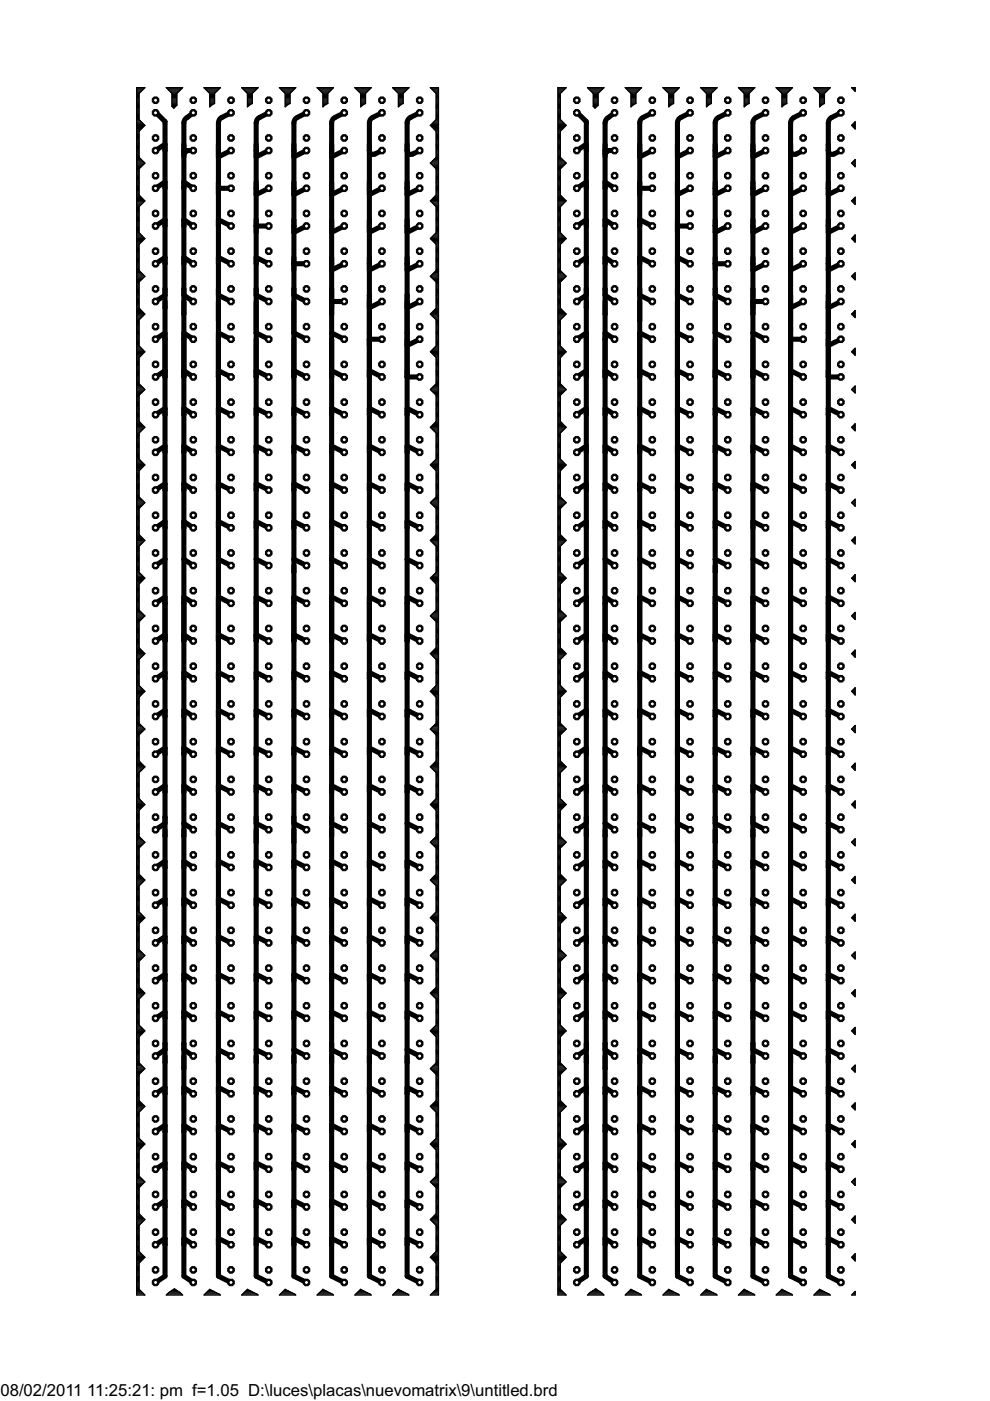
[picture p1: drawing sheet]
<svg xmlns="http://www.w3.org/2000/svg" width="210mm" height="297mm" viewBox="0 0 210 297" stroke-linecap="round" stroke-linejoin="round" font-family="sans-serif">
<defs><g id="words">
<g font-size="4">
<text x=".1" y="295.9">08/02/2011</text>
<text x="18.5" y="295.9">11:25:21: pm f=1.05 D:\luces\placas\nuevomatrix\9\untitled.brd</text>
</g>
</g></defs>
<g fill="#000" stroke="#000" stroke-width="1.1">
<path d="M33.1 23.9l1.9 1.9zM33 31.9l2-1.3zM33 39.9l2-1.3zM35 30.6v1.3zM35 26.4v5.5zM35 31.9v8zM35 38.6v1.3zM35 25.8v.4zM39 31.9v8zM39 38.6l2 1.3zM39 38.6v1.3zM39 31.9v.7z"/>
<path d="M39 32.6v.7zM39 32.6l.6-.7zM39 30.6v1.3zM39 26.1v5.8zM39.6 31.9h1.4zM39.7 24.9l1.3-1zM46.3 31.9v8zM46.3 39.9v1.4zM46.3 39.9h2.7zM46.3 38.6v1.3zM46.3 31.9v1.4zM46.3 33.3l2.7-1.4z"/>
<path d="M46.3 30.6v1.3zM46.3 26.1v5.8zM47.1 24.9l1.9-1zM54.3 31.9v8zM54.3 39.9v1.4zM54.3 38.6v1.3zM54.3 31.9v1.4zM54.3 33.3l2.7-1.4zM54.3 30.6v1.3zM54.3 26.1v5.8zM55.1 24.9l1.9-1zM62.3 31.9v8z"/>
<path d="M62.3 39.9v1.4zM62.3 38.6v1.3zM62.3 31.9v1.4zM62.3 33.3l2.7-1.4zM62.3 30.6v1.3zM62.3 26.1v5.8zM63.1 24.9l1.9-1zM70.3 31.9v8zM70.3 39.9v1.4zM70.3 38.6v1.3zM70.3 31.9v1.4zM70.3 33.3l2.7-1.4z"/>
<path d="M70.3 30.6v1.3zM70.3 26.1v5.8zM71.1 24.9l1.9-1zM78.3 31.9v8zM78.3 39.9v1.4zM78.3 38.6v1.3zM78.3 30.6v1.3zM78.3 26.1v5.8zM79 24.9l2-1zM79.5 32.7l1.5-.8zM86.3 31.9v8zM86.3 39.9v1.4z"/>
<path d="M86.3 38.6v1.3zM86.3 30.6v1.3zM86.3 26.1v5.8zM87 24.9l2-1zM87.5 32.7l1.5-.8zM122.3 31.9l2-1.3zM122.3 39.9l2-1.3zM124.3 30.6v1.3zM124.3 26.4v5.5zM124.3 31.9v8zM124.3 38.6v1.3zM124.3 25.8v.4z"/>
<path d="M122.4 23.9l1.9 1.9zM128.3 31.9v8zM128.3 38.6l2 1.3zM128.3 38.6v1.3zM128.3 31.9v.7zM128.3 32.6v.7zM128.3 32.6l.7-.7zM128.3 30.6v1.3zM128.3 26.1v5.8zM129 31.9h1.3zM129 24.9l1.3-1zM135.6 31.9v8z"/>
<path d="M135.6 39.9v1.4zM135.6 39.9h2.7zM135.6 38.6v1.3zM135.6 31.9v1.4zM135.6 33.3l2.7-1.4zM135.6 30.6v1.3zM135.6 26.1v5.8zM136.4 24.9l1.9-1zM143.6 31.9v8zM143.6 39.9v1.4zM143.6 38.6v1.3zM143.6 31.9v1.4z"/>
<path d="M143.6 33.3l2.7-1.4zM143.6 30.6v1.3zM143.6 26.1v5.8zM144.4 24.9l1.9-1zM151.6 31.9v8zM151.6 39.9v1.4zM151.6 38.6v1.3zM151.6 31.9v1.4zM151.6 33.3l2.7-1.4zM151.6 30.6v1.3zM151.6 26.1v5.8zM152.4 24.9l1.9-1z"/>
<path d="M159.6 39.9v8zM159.6 31.9v8zM159.6 39.9v1.4zM159.6 38.6v1.3zM159.6 31.9v1.4zM159.6 33.3l2.7-1.4zM159.6 30.6v1.3zM159.6 26.1v5.8zM160.4 24.9l1.9-1zM167.6 39.9v8zM167.6 31.9v8zM167.6 39.9v1.4z"/>
<path d="M167.6 38.6v1.3zM167.6 30.6v1.3zM167.6 26.1v5.8zM168.4 24.9l1.9-1zM168.8 32.7l1.5-.8zM175.6 39.9v8zM175.6 31.9v8zM175.6 39.9v1.4zM175.6 38.6v1.3zM175.6 30.6v1.3zM175.6 26.1v5.8zM176.4 24.9l1.9-1z"/>
<path d="M176.8 32.7l1.5-.8zM33 47.9l2-1.3zM33 55.9l2-1.3zM35 39.9v8zM35 46.6v1.3zM35 47.9v8zM35 54.6v1.3zM39 47.9v8zM39 39.9v8zM39 54.6l2 1.3zM39 54.6v1.3zM39 46.6l2 1.3z"/>
<path d="M39 46.6v1.3zM46.3 47.9v8zM46.3 39.9v8zM46.3 54.6l2.7 1.3zM46.3 54.6v1.3zM46.3 46.6l2.7 1.3zM46.3 46.6v1.3zM54.3 47.9v8zM54.3 39.9v8zM54.3 54.6l2.7 1.3zM54.3 54.6v1.3zM54.3 47.9v1.4z"/>
<path d="M54.3 47.9h2.7zM54.3 46.6v1.3zM54.3 41.3l2.7-1.4zM62.3 47.9v8zM62.3 39.9v8zM62.3 55.9v1.4zM62.3 55.9h2.7zM62.3 54.6v1.3zM62.3 47.9v1.4zM62.3 49.3l2.7-1.4zM62.3 46.6v1.3zM62.3 41.3l2.7-1.4z"/>
<path d="M70.3 47.9v8zM70.3 39.9v8zM70.3 55.9v1.4zM70.3 57.3l2.7-1.4zM70.3 54.6v1.3zM70.3 47.9v1.4zM70.3 49.3l2.7-1.4zM70.3 46.6v1.3zM70.3 41.3l2.7-1.4zM78.3 47.9v8zM78.3 39.9v8zM78.3 55.9v1.4z"/>
<path d="M78.3 57.3l2.7-1.4zM78.3 54.6v1.3zM78.3 47.9v1.4zM78.3 49.3l2.7-1.4zM78.3 46.6v1.3zM78.3 41.3l2.7-1.4zM86.3 47.9v8zM86.3 39.9v8zM86.3 55.9v1.4zM86.3 57.3l2.7-1.4zM86.3 54.6v1.3zM86.3 47.9v1.4z"/>
<path d="M86.3 49.3l2.7-1.4zM86.3 46.6v1.3zM86.3 41.3l2.7-1.4zM122.3 47.9l2-1.3zM122.3 55.9l2-1.3zM124.3 39.9v8zM124.3 46.6v1.3zM124.3 47.9v8zM124.3 54.6v1.3zM128.3 47.9v8zM128.3 39.9v8zM128.3 54.6l2 1.3z"/>
<path d="M128.3 54.6v1.3zM128.3 46.6l2 1.3zM128.3 46.6v1.3zM135.6 47.9v8zM135.6 39.9v8zM135.6 54.6l2.7 1.3zM135.6 54.6v1.3zM135.6 46.6l2.7 1.3zM135.6 46.6v1.3zM143.6 47.9v8zM143.6 39.9v8zM143.6 54.6l2.7 1.3z"/>
<path d="M143.6 54.6v1.3zM143.6 47.9v1.4zM143.6 47.9h2.7zM143.6 46.6v1.3zM143.6 41.3l2.7-1.4zM151.6 47.9v8zM151.6 39.9v8zM151.6 55.9v1.4zM151.6 55.9h2.7zM151.6 54.6v1.3zM151.6 47.9v1.4zM151.6 49.3l2.7-1.4z"/>
<path d="M151.6 46.6v1.3zM151.6 41.3l2.7-1.4zM159.6 55.9v5.4zM159.6 47.9v8zM159.6 55.9v1.4zM159.6 57.3l2.7-1.4zM159.6 54.6v1.3zM159.6 47.9v1.4zM159.6 49.3l2.7-1.4zM159.6 46.6v1.3zM159.6 41.3l2.7-1.4zM167.6 55.9v6.7z"/>
<path d="M167.6 47.9v8zM167.6 55.9v1.4zM167.6 57.3l2.7-1.4zM167.6 54.6v1.3zM167.6 47.9v1.4zM167.6 49.3l2.7-1.4zM167.6 46.6v1.3zM167.6 41.3l2.7-1.4zM175.6 55.9v6.7zM175.6 47.9v8zM175.6 55.9v1.4zM175.6 57.3l2.7-1.4z"/>
<path d="M175.6 54.6v1.3zM175.6 47.9v1.4zM175.6 49.3l2.7-1.4zM175.6 46.6v1.3zM175.6 41.3l2.7-1.4zM33 79.9l2-1.3zM35 78.6v1.3zM35 71.9v8zM33 63.9l2-1.3zM35 55.9v5.4zM35 61.3v1.3zM35 63.9v1.4z"/>
<path d="M35 61.3v4zM33 71.9l2-1.3zM35 70.6v1.3zM35 65.3v6.6zM39 78.6l2 1.3zM39 78.6v1.3zM39 71.9v8zM39 70.6l2 1.3zM39 70.6v1.3zM39 66.6v5.3zM39 63.9v2.7zM39 61.3v1.3z"/>
<path d="M39 55.9v5.4zM39 62.6l2 1.3zM39 61.3v5.3zM46.3 78.6l2.7 1.3zM46.3 78.6v1.3zM46.3 71.9v8zM46.3 70.6l2.7 1.3zM46.3 70.6v1.3zM46.3 67.9v4zM46.3 63.9v4zM46.3 61.3v1.3zM46.3 55.9v5.4z"/>
<path d="M46.3 62.6l2.7 1.3zM46.3 61.3v6.6zM54.3 78.6l2.7 1.3zM54.3 78.6v1.3zM54.3 71.9v8zM54.3 70.6l2.7 1.3zM54.3 70.6v9.3zM54.3 63.9v6.7zM54.3 61.3v1.3zM54.3 55.9v5.4zM54.3 62.6l2.7 1.3zM54.3 61.3v9.3z"/>
<path d="M62.3 78.6l2.7 1.3zM62.3 78.6v1.3zM62.3 71.9v8zM62.3 70.6l2.7 1.3zM62.3 70.6v9.3zM62.3 63.9v6.7zM62.3 61.3v1.3zM62.3 55.9v5.4zM62.3 62.6l2.7 1.3zM62.3 61.3v9.3zM70.3 78.6l2.7 1.3zM70.3 78.6v1.3z"/>
<path d="M70.3 71.9v8zM70.3 70.6l2.7 1.3zM70.3 70.6v9.3zM70.3 63.9v2.7zM70.3 55.9v5.4zM70.3 61.3v2.6zM70.3 63.9v1.4zM70.3 63.9h2.7zM70.3 66.6v4zM70.3 61.3v5.3zM78.3 78.6l2.7 1.3zM78.3 78.6v1.3z"/>
<path d="M78.3 71.9v8zM78.3 70.6v1.3zM78.3 71.9v1.4zM78.3 71.9h2.7zM78.3 70.6v9.3zM78.3 63.9v6.7zM78.3 55.9v6.7zM78.3 65.3l2.7-1.4zM78.3 62.6v2.7zM78.3 62.6v8zM86.3 79.9h2.7zM86.3 78.6v1.3z"/>
<path d="M86.3 71.9v8zM86.3 70.6v2.7zM86.3 73.3l2.7-1.4zM86.3 70.6v9.3zM86.3 63.9v6.7zM86.3 55.9v6.7zM86.3 65.3l2.7-1.4zM86.3 62.6v2.7zM86.3 62.6v8zM122.3 79.9l2-1.3zM124.3 78.6v1.3zM124.3 71.9v8z"/>
<path d="M122.3 63.9l2-1.3zM124.3 55.9v5.4zM124.3 61.3v1.3zM124.3 63.9v1.4zM124.3 61.3v4zM122.3 71.9l2-1.3zM124.3 70.6v1.3zM124.3 65.3v6.6zM128.3 78.6l2 1.3zM128.3 78.6v1.3zM128.3 71.9v8zM128.3 70.6l2 1.3z"/>
<path d="M128.3 70.6v1.3zM128.3 66.6v5.3zM128.3 63.9v2.7zM128.3 61.3v1.3zM128.3 55.9v5.4zM128.3 62.6l2 1.3zM128.3 61.3v5.3zM135.6 78.6l2.7 1.3zM135.6 78.6v1.3zM135.6 71.9v8zM135.6 70.6l2.7 1.3zM135.6 70.6v1.3z"/>
<path d="M135.6 67.9v4zM135.6 63.9v4zM135.6 61.3v1.3zM135.6 55.9v5.4zM135.6 62.6l2.7 1.3zM135.6 61.3v6.6zM143.6 78.6l2.7 1.3zM143.6 78.6v1.3zM143.6 71.9v8zM143.6 70.6l2.7 1.3zM143.6 70.6v9.3zM143.6 63.9v6.7z"/>
<path d="M143.6 61.3v1.3zM143.6 55.9v5.4zM143.6 62.6l2.7 1.3zM143.6 61.3v9.3zM151.6 78.6l2.7 1.3zM151.6 78.6v1.3zM151.6 71.9v8zM151.6 70.6l2.7 1.3zM151.6 70.6v9.3zM151.6 63.9v6.7zM151.6 61.3v1.3zM151.6 55.9v5.4z"/>
<path d="M151.6 62.6l2.7 1.3zM151.6 61.3v9.3zM159.6 78.6l2.7 1.3zM159.6 78.6v1.3zM159.6 71.9v8zM159.6 70.6l2.7 1.3zM159.6 70.6v9.3zM159.6 63.9v2.7zM159.6 61.3v2.6zM159.6 63.9v1.4zM159.6 63.9h2.7zM159.6 66.6v4z"/>
<path d="M159.6 61.3v5.3zM167.6 78.6l2.7 1.3zM167.6 78.6v1.3zM167.6 71.9v8zM167.6 70.6v1.3zM167.6 71.9v1.4zM167.6 71.9h2.7zM167.6 70.6v9.3zM167.6 63.9v6.7zM167.6 65.3l2.7-1.4zM167.6 62.6v2.7zM167.6 62.6v8z"/>
<path d="M175.6 79.9h2.7zM175.6 78.6v1.3zM175.6 71.9v8zM175.6 70.6v2.7zM175.6 73.3l2.7-1.4zM175.6 70.6v9.3zM175.6 63.9v6.7zM175.6 65.3l2.7-1.4zM175.6 62.6v2.7zM175.6 62.6v8zM35 87.9v8zM35 79.9v8z"/>
<path d="M33 95.9l2-1.3zM35 94.6v1.3zM33 87.9l2-1.3zM35 86.6v1.3zM39 87.9v8zM39 79.9v8zM39 94.6l2 1.3zM39 94.6v1.3zM39 86.6l2 1.3zM39 86.6v1.3zM46.3 87.9v8zM46.3 79.9v8z"/>
<path d="M46.3 94.6l2.7 1.3zM46.3 94.6v1.3zM46.3 86.6l2.7 1.3zM46.3 86.6v1.3zM54.3 87.9v8zM54.3 79.9v8zM54.3 94.6l2.7 1.3zM54.3 94.6v1.3zM54.3 86.6l2.7 1.3zM54.3 86.6v1.3zM62.3 87.9v8zM62.3 79.9v8z"/>
<path d="M62.3 94.6l2.7 1.3zM62.3 94.6v1.3zM62.3 86.6l2.7 1.3zM62.3 86.6v1.3zM70.3 87.9v8zM70.3 79.9v8zM70.3 94.6l2.7 1.3zM70.3 94.6v1.3zM70.3 86.6l2.7 1.3zM70.3 86.6v1.3zM78.3 87.9v8zM78.3 79.9v8z"/>
<path d="M78.3 94.6l2.7 1.3zM78.3 94.6v1.3zM78.3 86.6l2.7 1.3zM78.3 86.6v1.3zM86.3 87.9v8zM86.3 79.9v8zM86.3 94.6l2.7 1.3zM86.3 94.6v1.3zM86.3 86.6l2.7 1.3zM86.3 86.6v1.3zM124.3 87.9v8zM124.3 79.9v8z"/>
<path d="M122.3 95.9l2-1.3zM124.3 94.6v1.3zM122.3 87.9l2-1.3zM124.3 86.6v1.3zM128.3 87.9v8zM128.3 79.9v8zM128.3 94.6l2 1.3zM128.3 94.6v1.3zM128.3 86.6l2 1.3zM128.3 86.6v1.3zM135.6 87.9v8zM135.6 79.9v8z"/>
<path d="M135.6 94.6l2.7 1.3zM135.6 94.6v1.3zM135.6 86.6l2.7 1.3zM135.6 86.6v1.3zM143.6 87.9v8zM143.6 79.9v8zM143.6 94.6l2.7 1.3zM143.6 94.6v1.3zM143.6 86.6l2.7 1.3zM143.6 86.6v1.3zM151.6 87.9v8zM151.6 79.9v8z"/>
<path d="M151.6 94.6l2.7 1.3zM151.6 94.6v1.3zM151.6 86.6l2.7 1.3zM151.6 86.6v1.3zM159.6 87.9v8zM159.6 79.9v8zM159.6 94.6l2.7 1.3zM159.6 94.6v1.3zM159.6 86.6l2.7 1.3zM159.6 86.6v1.3zM167.6 87.9v8zM167.6 79.9v8z"/>
<path d="M167.6 94.6l2.7 1.3zM167.6 94.6v1.3zM167.6 86.6l2.7 1.3zM167.6 86.6v1.3zM175.6 87.9v8zM175.6 79.9v8zM175.6 94.6l2.7 1.3zM175.6 94.6v1.3zM175.6 86.6l2.7 1.3zM175.6 86.6v1.3zM35 111.9v6.7zM35 103.9v8z"/>
<path d="M35 95.9v8zM33 119.9l2-1.3zM33 111.9l2-1.3zM35 110.6v1.3zM33 103.9l2-1.3zM35 102.6v1.3zM39 111.9v6.7zM39 103.9v8zM39 95.9v8zM39 118.6l2 1.3zM39 110.6l2 1.3zM39 110.6v1.3z"/>
<path d="M39 102.6l2 1.3zM39 102.6v1.3zM46.3 111.9v6.7zM46.3 103.9v8zM46.3 95.9v8zM46.3 118.6l2.7 1.3zM46.3 110.6l2.7 1.3zM46.3 110.6v1.3zM46.3 102.6l2.7 1.3zM46.3 102.6v1.3zM54.3 111.9v6.7zM54.3 103.9v8z"/>
<path d="M54.3 95.9v8zM54.3 118.6l2.7 1.3zM54.3 110.6l2.7 1.3zM54.3 110.6v1.3zM54.3 102.6l2.7 1.3zM54.3 102.6v1.3zM62.3 111.9v6.7zM62.3 103.9v8zM62.3 95.9v8zM62.3 118.6l2.7 1.3zM62.3 110.6l2.7 1.3zM62.3 110.6v1.3z"/>
<path d="M62.3 102.6l2.7 1.3zM62.3 102.6v1.3zM70.3 111.9v6.7zM70.3 103.9v8zM70.3 95.9v8zM70.3 118.6l2.7 1.3zM70.3 110.6l2.7 1.3zM70.3 110.6v1.3zM70.3 102.6l2.7 1.3zM70.3 102.6v1.3zM78.3 111.9v6.7zM78.3 103.9v8z"/>
<path d="M78.3 95.9v8zM78.3 118.6l2.7 1.3zM78.3 110.6l2.7 1.3zM78.3 110.6v1.3zM78.3 102.6l2.7 1.3zM78.3 102.6v1.3zM86.3 111.9v6.7zM86.3 103.9v8zM86.3 95.9v8zM86.3 118.6l2.7 1.3zM86.3 110.6l2.7 1.3zM86.3 110.6v1.3z"/>
<path d="M86.3 102.6l2.7 1.3zM86.3 102.6v1.3zM124.3 111.9v6.7zM124.3 103.9v8zM124.3 95.9v8zM122.3 119.9l2-1.3zM122.3 111.9l2-1.3zM124.3 110.6v1.3zM122.3 103.9l2-1.3zM124.3 102.6v1.3zM128.3 111.9v6.7zM128.3 103.9v8z"/>
<path d="M128.3 95.9v8zM128.3 118.6l2 1.3zM128.3 110.6l2 1.3zM128.3 110.6v1.3zM128.3 102.6l2 1.3zM128.3 102.6v1.3zM135.6 111.9v6.7zM135.6 103.9v8zM135.6 95.9v8zM135.6 118.6l2.7 1.3zM135.6 110.6l2.7 1.3zM135.6 110.6v1.3z"/>
<path d="M135.6 102.6l2.7 1.3zM135.6 102.6v1.3zM143.6 111.9v6.7zM143.6 103.9v8zM143.6 95.9v8zM143.6 118.6l2.7 1.3zM143.6 110.6l2.7 1.3zM143.6 110.6v1.3zM143.6 102.6l2.7 1.3zM143.6 102.6v1.3zM151.6 111.9v6.7zM151.6 103.9v8z"/>
<path d="M151.6 95.9v8zM151.6 118.6l2.7 1.3zM151.6 110.6l2.7 1.3zM151.6 110.6v1.3zM151.6 102.6l2.7 1.3zM151.6 102.6v1.3zM159.6 111.9v6.7zM159.6 103.9v8zM159.6 95.9v8zM159.6 118.6l2.7 1.3zM159.6 110.6l2.7 1.3zM159.6 110.6v1.3z"/>
<path d="M159.6 102.6l2.7 1.3zM159.6 102.6v1.3zM167.6 111.9v6.7zM167.6 103.9v8zM167.6 95.9v8zM167.6 118.6l2.7 1.3zM167.6 110.6l2.7 1.3zM167.6 110.6v1.3zM167.6 102.6l2.7 1.3zM167.6 102.6v1.3zM175.6 111.9v6.7zM175.6 103.9v8z"/>
<path d="M175.6 95.9v8zM175.6 118.6l2.7 1.3zM175.6 110.6l2.7 1.3zM175.6 110.6v1.3zM175.6 102.6l2.7 1.3zM175.6 102.6v1.3zM35 127.9v8zM33 127.9l2-1.3zM35 126.6v1.3zM35 118.6v9.3zM33 135.9l2-1.3zM35 134.6v1.3z"/>
<path d="M39 134.6l2 1.3zM39 134.6v1.3zM39 127.9v8zM39 126.6l2 1.3zM39 126.6v1.3zM39 118.6v9.3zM46.3 134.6l2.7 1.3zM46.3 134.6v1.3zM46.3 127.9v8zM46.3 126.6l2.7 1.3zM46.3 126.6v1.3zM46.3 118.6v9.3z"/>
<path d="M54.3 134.6l2.7 1.3zM54.3 134.6v1.3zM54.3 127.9v8zM54.3 126.6l2.7 1.3zM54.3 126.6v1.3zM54.3 118.6v9.3zM62.3 134.6l2.7 1.3zM62.3 134.6v1.3zM62.3 127.9v8zM62.3 126.6l2.7 1.3zM62.3 126.6v1.3zM62.3 121.2v6.7z"/>
<path d="M62.3 119.9v1.3zM62.3 118.6v2.6zM70.3 134.6l2.7 1.3zM70.3 134.6v1.3zM70.3 127.9v8zM70.3 126.6l2.7 1.3zM70.3 126.6v1.3zM70.3 118.6v9.3zM78.3 134.6l2.7 1.3zM78.3 134.6v1.3zM78.3 127.9v8zM78.3 126.6l2.7 1.3z"/>
<path d="M78.3 126.6v1.3zM78.3 118.6v9.3zM86.3 134.6l2.7 1.3zM86.3 134.6v1.3zM86.3 127.9v8zM86.3 126.6l2.7 1.3zM86.3 126.6v1.3zM86.3 118.6v9.3zM124.3 127.9v8zM122.3 127.9l2-1.3zM124.3 126.6v1.3zM124.3 118.6v9.3z"/>
<path d="M122.3 135.9l2-1.3zM124.3 134.6v1.3zM128.3 134.6l2 1.3zM128.3 134.6v1.3zM128.3 127.9v8zM128.3 126.6l2 1.3zM128.3 126.6v1.3zM128.3 118.6v9.3zM135.6 134.6l2.7 1.3zM135.6 134.6v1.3zM135.6 127.9v8zM135.6 126.6l2.7 1.3z"/>
<path d="M135.6 126.6v1.3zM135.6 118.6v9.3zM143.6 134.6l2.7 1.3zM143.6 134.6v1.3zM143.6 127.9v8zM143.6 126.6l2.7 1.3zM143.6 126.6v1.3zM143.6 118.6v9.3zM151.6 134.6l2.7 1.3zM151.6 134.6v1.3zM151.6 127.9v8zM151.6 126.6l2.7 1.3z"/>
<path d="M151.6 126.6v1.3zM151.6 121.2v6.7zM151.6 119.9v1.3zM151.6 118.6v2.6zM159.6 134.6l2.7 1.3zM159.6 134.6v1.3zM159.6 127.9v8zM159.6 126.6l2.7 1.3zM159.6 126.6v1.3zM159.6 118.6v9.3zM167.6 134.6l2.7 1.3zM167.6 134.6v1.3z"/>
<path d="M167.6 127.9v8zM167.6 126.6l2.7 1.3zM167.6 126.6v1.3zM167.6 118.6v9.3zM175.6 134.6l2.7 1.3zM175.6 134.6v1.3zM175.6 127.9v8zM175.6 126.6l2.7 1.3zM175.6 126.6v1.3zM175.6 118.6v9.3zM35 151.9v8zM35 143.9v8z"/>
<path d="M35 135.9v8zM33 159.9l2-1.3zM35 158.6v1.3zM33 151.9l2-1.3zM35 150.6v1.3zM33 143.9l2-1.3zM35 142.6v1.3zM39 151.9v8zM39 143.9v8zM39 135.9v8zM39 158.6l2 1.3zM39 158.6v1.3z"/>
<path d="M39 150.6l2 1.3zM39 150.6v1.3zM39 142.6l2 1.3zM39 142.6v1.3zM46.3 151.9v8zM46.3 143.9v8zM46.3 135.9v8zM46.3 158.6l2.7 1.3zM46.3 158.6v1.3zM46.3 150.6l2.7 1.3zM46.3 150.6v1.3zM46.3 142.6l2.7 1.3z"/>
<path d="M46.3 142.6v1.3zM54.3 151.9v8zM54.3 143.9v8zM54.3 135.9v8zM54.3 158.6l2.7 1.3zM54.3 158.6v1.3zM54.3 150.6l2.7 1.3zM54.3 150.6v1.3zM54.3 142.6l2.7 1.3zM54.3 142.6v1.3zM62.3 151.9v8zM62.3 143.9v8z"/>
<path d="M62.3 135.9v8zM62.3 158.6l2.7 1.3zM62.3 158.6v1.3zM62.3 150.6l2.7 1.3zM62.3 150.6v1.3zM62.3 142.6l2.7 1.3zM62.3 142.6v1.3zM70.3 151.9v8zM70.3 143.9v8zM70.3 135.9v8zM70.3 158.6l2.7 1.3zM70.3 158.6v1.3z"/>
<path d="M70.3 150.6l2.7 1.3zM70.3 150.6v1.3zM70.3 142.6l2.7 1.3zM70.3 142.6v1.3zM78.3 151.9v8zM78.3 143.9v8zM78.3 135.9v8zM78.3 158.6l2.7 1.3zM78.3 158.6v1.3zM78.3 150.6l2.7 1.3zM78.3 150.6v1.3zM78.3 142.6l2.7 1.3z"/>
<path d="M78.3 142.6v1.3zM86.3 151.9v8zM86.3 143.9v8zM86.3 135.9v8zM86.3 158.6l2.7 1.3zM86.3 158.6v1.3zM86.3 150.6l2.7 1.3zM86.3 150.6v1.3zM86.3 142.6l2.7 1.3zM86.3 142.6v1.3zM124.3 151.9v8zM124.3 143.9v8z"/>
<path d="M124.3 135.9v8zM122.3 159.9l2-1.3zM124.3 158.6v1.3zM122.3 151.9l2-1.3zM124.3 150.6v1.3zM122.3 143.9l2-1.3zM124.3 142.6v1.3zM128.3 151.9v8zM128.3 143.9v8zM128.3 135.9v8zM128.3 158.6l2 1.3zM128.3 158.6v1.3z"/>
<path d="M128.3 150.6l2 1.3zM128.3 150.6v1.3zM128.3 142.6l2 1.3zM128.3 142.6v1.3zM135.6 151.9v8zM135.6 143.9v8zM135.6 135.9v8zM135.6 158.6l2.7 1.3zM135.6 158.6v1.3zM135.6 150.6l2.7 1.3zM135.6 150.6v1.3zM135.6 142.6l2.7 1.3z"/>
<path d="M135.6 142.6v1.3zM143.6 151.9v8zM143.6 143.9v8zM143.6 135.9v8zM143.6 158.6l2.7 1.3zM143.6 158.6v1.3zM143.6 150.6l2.7 1.3zM143.6 150.6v1.3zM143.6 142.6l2.7 1.3zM143.6 142.6v1.3zM151.6 151.9v8zM151.6 143.9v8z"/>
<path d="M151.6 135.9v8zM151.6 158.6l2.7 1.3zM151.6 158.6v1.3zM151.6 150.6l2.7 1.3zM151.6 150.6v1.3zM151.6 142.6l2.7 1.3zM151.6 142.6v1.3zM159.6 151.9v8zM159.6 143.9v8zM159.6 135.9v8zM159.6 158.6l2.7 1.3zM159.6 158.6v1.3z"/>
<path d="M159.6 150.6l2.7 1.3zM159.6 150.6v1.3zM159.6 142.6l2.7 1.3zM159.6 142.6v1.3zM167.6 151.9v8zM167.6 143.9v8zM167.6 135.9v8zM167.6 158.6l2.7 1.3zM167.6 158.6v1.3zM167.6 150.6l2.7 1.3zM167.6 150.6v1.3zM167.6 142.6l2.7 1.3z"/>
<path d="M167.6 142.6v1.3zM175.6 151.9v8zM175.6 143.9v8zM175.6 135.9v8zM175.6 158.6l2.7 1.3zM175.6 158.6v1.3zM175.6 150.6l2.7 1.3zM175.6 150.6v1.3zM175.6 142.6l2.7 1.3zM175.6 142.6v1.3zM35 177.2v6.7zM35 175.9v1.3z"/>
<path d="M35 173.2v1.4zM35 167.9v5.3zM35 159.9v8zM33 175.9l2-1.3zM33 167.9l2-1.3zM35 166.6v1.3zM35 173.2v4zM39 177.2v6.7zM39 175.9v1.3zM39 167.9v6.7zM39 159.9v8zM39 174.6l2 1.3z"/>
<path d="M39 166.6l2 1.3zM39 166.6v1.3zM39 174.6v2.6zM46.3 177.2v6.7zM46.3 175.9v1.3zM46.3 167.9v6.7zM46.3 159.9v8zM46.3 174.6l2.7 1.3zM46.3 166.6l2.7 1.3zM46.3 166.6v1.3zM46.3 174.6v2.6zM54.3 175.9v2.7z"/>
<path d="M54.3 173.2v1.4zM54.3 167.9v5.3zM54.3 159.9v8zM54.3 174.6l2.7 1.3zM54.3 166.6l2.7 1.3zM54.3 166.6v1.3zM54.3 173.2v5.4zM62.3 175.9v2.7zM62.3 173.2v1.4zM62.3 167.9v5.3zM62.3 159.9v8zM62.3 174.6l2.7 1.3z"/>
<path d="M62.3 166.6l2.7 1.3zM62.3 166.6v1.3zM62.3 173.2v5.4zM70.3 175.9v1.3zM70.3 173.2v1.4zM70.3 167.9v5.3zM70.3 159.9v8zM70.3 174.6l2.7 1.3zM70.3 166.6l2.7 1.3zM70.3 166.6v1.3zM70.3 173.2v4zM78.3 167.9v6.7z"/>
<path d="M78.3 159.9v8zM78.3 174.6l2.7 1.3zM78.3 166.6l2.7 1.3zM78.3 166.6v1.3zM86.3 167.9v6.7zM86.3 159.9v8zM86.3 174.6l2.7 1.3zM86.3 166.6l2.7 1.3zM86.3 166.6v1.3zM124.3 175.9v1.3zM124.3 173.2v1.4zM124.3 167.9v5.3z"/>
<path d="M124.3 159.9v8zM122.3 175.9l2-1.3zM122.3 167.9l2-1.3zM124.3 166.6v1.3zM124.3 173.2v4zM128.3 175.9v1.3zM128.3 167.9v6.7zM128.3 159.9v8zM128.3 174.6l2 1.3zM128.3 166.6l2 1.3zM128.3 166.6v1.3zM128.3 174.6v2.6z"/>
<path d="M135.6 175.9v1.3zM135.6 167.9v6.7zM135.6 159.9v8zM135.6 174.6l2.7 1.3zM135.6 166.6l2.7 1.3zM135.6 166.6v1.3zM135.6 174.6v2.6zM143.6 175.9v2.7zM143.6 173.2v1.4zM143.6 167.9v5.3zM143.6 159.9v8zM143.6 174.6l2.7 1.3z"/>
<path d="M143.6 166.6l2.7 1.3zM143.6 166.6v1.3zM143.6 173.2v5.4zM151.6 175.9v2.7zM151.6 173.2v1.4zM151.6 167.9v5.3zM151.6 159.9v8zM151.6 174.6l2.7 1.3zM151.6 166.6l2.7 1.3zM151.6 166.6v1.3zM151.6 173.2v5.4zM159.6 175.9v1.3z"/>
<path d="M159.6 173.2v1.4zM159.6 167.9v5.3zM159.6 159.9v8zM159.6 174.6l2.7 1.3zM159.6 166.6l2.7 1.3zM159.6 166.6v1.3zM159.6 173.2v4zM167.6 167.9v6.7zM167.6 159.9v8zM167.6 174.6l2.7 1.3zM167.6 166.6l2.7 1.3zM167.6 166.6v1.3z"/>
<path d="M175.6 167.9v6.7zM175.6 159.9v8zM175.6 174.6l2.7 1.3zM175.6 166.6l2.7 1.3zM175.6 166.6v1.3zM35 199.9v8zM35 191.9v8zM35 183.9v8zM33 199.9l2-1.3zM35 198.6v1.3zM33 191.9l2-1.3zM35 190.6v1.3z"/>
<path d="M33 183.9l2-1.3zM35 182.6v1.3zM39 199.9v8zM39 191.9v8zM39 183.9v8zM39 198.6l2 1.3zM39 198.6v1.3zM39 190.6l2 1.3zM39 190.6v1.3zM39 182.6l2 1.3zM39 182.6v1.3zM46.3 199.9v8z"/>
<path d="M46.3 191.9v8zM46.3 183.9v8zM46.3 198.6l2.7 1.3zM46.3 198.6v1.3zM46.3 190.6l2.7 1.3zM46.3 190.6v1.3zM46.3 182.6l2.7 1.3zM46.3 182.6v1.3zM54.3 199.9v8zM54.3 191.9v8zM54.3 183.9v8zM54.3 198.6l2.7 1.3z"/>
<path d="M54.3 198.6v1.3zM54.3 190.6l2.7 1.3zM54.3 190.6v1.3zM54.3 182.6l2.7 1.3zM54.3 182.6v1.3zM54.3 178.6v5.3zM62.3 199.9v8zM62.3 191.9v8zM62.3 183.9v8zM62.3 198.6l2.7 1.3zM62.3 198.6v1.3zM62.3 190.6l2.7 1.3z"/>
<path d="M62.3 190.6v1.3zM62.3 182.6l2.7 1.3zM62.3 182.6v1.3zM62.3 178.6v5.3zM70.3 199.9v8zM70.3 191.9v8zM70.3 183.9v8zM70.3 198.6l2.7 1.3zM70.3 198.6v1.3zM70.3 190.6l2.7 1.3zM70.3 190.6v1.3zM70.3 182.6l2.7 1.3z"/>
<path d="M70.3 182.6v1.3zM70.3 177.2v6.7zM78.3 191.9v8zM78.3 183.9v8zM78.3 198.6l2.7 1.3zM78.3 198.6v1.3zM78.3 190.6l2.7 1.3zM78.3 190.6v1.3zM78.3 182.6l2.7 1.3zM78.3 182.6v1.3zM78.3 174.6v9.3zM86.3 191.9v8z"/>
<path d="M86.3 183.9v8zM86.3 198.6l2.7 1.3zM86.3 198.6v1.3zM86.3 190.6l2.7 1.3zM86.3 190.6v1.3zM86.3 182.6l2.7 1.3zM86.3 182.6v1.3zM86.3 174.6v9.3zM124.3 191.9v8zM124.3 183.9v8zM122.3 199.9l2-1.3zM124.3 198.6v1.3z"/>
<path d="M122.3 191.9l2-1.3zM124.3 190.6v1.3zM122.3 183.9l2-1.3zM124.3 182.6v1.3zM124.3 177.2v6.7zM128.3 191.9v8zM128.3 183.9v8zM128.3 198.6l2 1.3zM128.3 198.6v1.3zM128.3 190.6l2 1.3zM128.3 190.6v1.3zM128.3 182.6l2 1.3z"/>
<path d="M128.3 182.6v1.3zM128.3 177.2v6.7zM135.6 191.9v8zM135.6 183.9v8zM135.6 198.6l2.7 1.3zM135.6 198.6v1.3zM135.6 190.6l2.7 1.3zM135.6 190.6v1.3zM135.6 182.6l2.7 1.3zM135.6 182.6v1.3zM135.6 177.2v6.7zM143.6 191.9v8z"/>
<path d="M143.6 183.9v8zM143.6 198.6l2.7 1.3zM143.6 198.6v1.3zM143.6 190.6l2.7 1.3zM143.6 190.6v1.3zM143.6 182.6l2.7 1.3zM143.6 182.6v1.3zM143.6 178.6v5.3zM151.6 191.9v8zM151.6 183.9v8zM151.6 198.6l2.7 1.3zM151.6 198.6v1.3z"/>
<path d="M151.6 190.6l2.7 1.3zM151.6 190.6v1.3zM151.6 182.6l2.7 1.3zM151.6 182.6v1.3zM151.6 178.6v5.3zM159.6 191.9v8zM159.6 183.9v8zM159.6 198.6l2.7 1.3zM159.6 198.6v1.3zM159.6 190.6l2.7 1.3zM159.6 190.6v1.3zM159.6 182.6l2.7 1.3z"/>
<path d="M159.6 182.6v1.3zM159.6 177.2v6.7zM167.6 191.9v8zM167.6 183.9v8zM167.6 198.6l2.7 1.3zM167.6 198.6v1.3zM167.6 190.6l2.7 1.3zM167.6 190.6v1.3zM167.6 182.6l2.7 1.3zM167.6 182.6v1.3zM167.6 174.6v9.3zM175.6 191.9v8z"/>
<path d="M175.6 183.9v8zM175.6 198.6l2.7 1.3zM175.6 198.6v1.3zM175.6 190.6l2.7 1.3zM175.6 190.6v1.3zM175.6 182.6l2.7 1.3zM175.6 182.6v1.3zM175.6 174.6v9.3zM35 215.9v5.3zM35 207.9v8zM33 215.9l2-1.3zM35 214.6v1.3z"/>
<path d="M33 207.9l2-1.3zM35 206.6v1.3zM39 215.9v5.3zM39 207.9v8zM39 214.6l2 1.3zM39 214.6v1.3zM39 206.6l2 1.3zM39 206.6v1.3zM46.3 215.9v6.7zM46.3 207.9v8zM46.3 214.6l2.7 1.3zM46.3 214.6v1.3z"/>
<path d="M46.3 206.6l2.7 1.3zM46.3 206.6v1.3zM54.3 215.9v6.7zM54.3 207.9v8zM54.3 214.6l2.7 1.3zM54.3 214.6v1.3zM54.3 206.6l2.7 1.3zM54.3 206.6v1.3zM62.3 215.9v6.7zM62.3 207.9v8zM62.3 214.6l2.7 1.3zM62.3 214.6v1.3z"/>
<path d="M62.3 206.6l2.7 1.3zM62.3 206.6v1.3zM70.3 215.9v5.3zM70.3 207.9v8zM70.3 214.6l2.7 1.3zM70.3 214.6v1.3zM70.3 206.6l2.7 1.3zM70.3 206.6v1.3zM78.3 215.9v6.7zM78.3 207.9v8zM78.3 199.9v8zM78.3 214.6l2.7 1.3z"/>
<path d="M78.3 214.6v1.3zM78.3 206.6l2.7 1.3zM78.3 206.6v1.3zM86.3 215.9v6.7zM86.3 207.9v8zM86.3 199.9v8zM86.3 214.6l2.7 1.3zM86.3 214.6v1.3zM86.3 206.6l2.7 1.3zM86.3 206.6v1.3zM124.3 207.9v8zM124.3 199.9v8z"/>
<path d="M122.3 215.9l2-1.3zM124.3 214.6v1.3zM122.3 207.9l2-1.3zM124.3 206.6v1.3zM128.3 207.9v8zM128.3 199.9v8zM128.3 214.6l2 1.3zM128.3 214.6v1.3zM128.3 206.6l2 1.3zM128.3 206.6v1.3zM135.6 207.9v8zM135.6 199.9v8z"/>
<path d="M135.6 214.6l2.7 1.3zM135.6 214.6v1.3zM135.6 206.6l2.7 1.3zM135.6 206.6v1.3zM143.6 207.9v8zM143.6 199.9v8zM143.6 214.6l2.7 1.3zM143.6 214.6v1.3zM143.6 206.6l2.7 1.3zM143.6 206.6v1.3zM151.6 207.9v8zM151.6 199.9v8z"/>
<path d="M151.6 214.6l2.7 1.3zM151.6 214.6v1.3zM151.6 206.6l2.7 1.3zM151.6 206.6v1.3zM159.6 207.9v8zM159.6 199.9v8zM159.6 214.6l2.7 1.3zM159.6 214.6v1.3zM159.6 206.6l2.7 1.3zM159.6 206.6v1.3zM167.6 207.9v8zM167.6 199.9v8z"/>
<path d="M167.6 214.6l2.7 1.3zM167.6 214.6v1.3zM167.6 206.6l2.7 1.3zM167.6 206.6v1.3zM175.6 207.9v8zM175.6 199.9v8zM175.6 214.6l2.7 1.3zM175.6 214.6v1.3zM175.6 206.6l2.7 1.3zM175.6 206.6v1.3zM35 239.9v8zM35 231.9v8z"/>
<path d="M33 239.9l2-1.3zM35 238.6v1.3zM33 231.9l2-1.3zM35 230.6v1.3zM35 225.2v6.7zM35 223.9v1.3zM35 221.2v1.4zM33 223.9l2-1.3zM35 221.2v4zM39 239.9v8zM39 231.9v8zM39 238.6l2 1.3z"/>
<path d="M39 238.6v1.3zM39 230.6l2 1.3zM39 230.6v1.3zM39 226.6v5.3zM39 223.9v2.7zM39 221.2v1.4zM39 222.6l2 1.3zM39 221.2v5.4zM46.3 239.9v8zM46.3 231.9v8zM46.3 238.6l2.7 1.3zM46.3 238.6v1.3z"/>
<path d="M46.3 230.6l2.7 1.3zM46.3 230.6v1.3zM46.3 225.2v6.7zM46.3 223.9v1.3zM46.3 222.6l2.7 1.3zM46.3 222.6v2.6zM54.3 239.9v8zM54.3 231.9v8zM54.3 238.6l2.7 1.3zM54.3 238.6v1.3zM54.3 230.6l2.7 1.3zM54.3 230.6v1.3z"/>
<path d="M54.3 225.2v6.7zM54.3 223.9v1.3zM54.3 222.6l2.7 1.3zM54.3 222.6v2.6zM62.3 239.9v8zM62.3 231.9v8zM62.3 238.6l2.7 1.3zM62.3 238.6v1.3zM62.3 230.6l2.7 1.3zM62.3 230.6v1.3zM62.3 225.2v6.7zM62.3 223.9v1.3z"/>
<path d="M62.3 222.6l2.7 1.3zM62.3 222.6v2.6zM70.3 239.9v8zM70.3 231.9v8zM70.3 238.6l2.7 1.3zM70.3 238.6v1.3zM70.3 230.6l2.7 1.3zM70.3 230.6v1.3zM70.3 225.2v6.7zM70.3 223.9v1.3zM70.3 221.2v1.4zM70.3 222.6l2.7 1.3z"/>
<path d="M70.3 221.2v4zM78.3 239.9v8zM78.3 231.9v8zM78.3 238.6l2.7 1.3zM78.3 238.6v1.3zM78.3 230.6l2.7 1.3zM78.3 230.6v1.3zM78.3 225.2v6.7zM78.3 223.9v1.3zM78.3 222.6l2.7 1.3zM78.3 222.6v2.6zM86.3 239.9v8z"/>
<path d="M86.3 231.9v8zM86.3 238.6l2.7 1.3zM86.3 238.6v1.3zM86.3 230.6l2.7 1.3zM86.3 230.6v1.3zM86.3 225.2v6.7zM86.3 223.9v1.3zM86.3 222.6l2.7 1.3zM86.3 222.6v2.6zM124.3 231.9v8zM122.3 239.9l2-1.3zM124.3 238.6v1.3z"/>
<path d="M122.3 231.9l2-1.3zM124.3 230.6v1.3zM124.3 225.2v6.7zM124.3 223.9v1.3zM124.3 221.2v1.4zM124.3 215.9v5.3zM122.3 223.9l2-1.3zM124.3 221.2v4zM128.3 231.9v8zM128.3 238.6l2 1.3zM128.3 238.6v1.3zM128.3 230.6l2 1.3z"/>
<path d="M128.3 230.6v1.3zM128.3 226.6v5.3zM128.3 223.9v2.7zM128.3 221.2v1.4zM128.3 215.9v5.3zM128.3 222.6l2 1.3zM128.3 221.2v5.4zM135.6 231.9v8zM135.6 238.6l2.7 1.3zM135.6 238.6v1.3zM135.6 230.6l2.7 1.3zM135.6 230.6v1.3z"/>
<path d="M135.6 225.2v6.7zM135.6 223.9v1.3zM135.6 215.9v6.7zM135.6 222.6l2.7 1.3zM135.6 222.6v2.6zM143.6 231.9v8zM143.6 238.6l2.7 1.3zM143.6 238.6v1.3zM143.6 230.6l2.7 1.3zM143.6 230.6v1.3zM143.6 225.2v6.7zM143.6 223.9v1.3z"/>
<path d="M143.6 215.9v6.7zM143.6 222.6l2.7 1.3zM143.6 222.6v2.6zM151.6 231.9v8zM151.6 238.6l2.7 1.3zM151.6 238.6v1.3zM151.6 230.6l2.7 1.3zM151.6 230.6v1.3zM151.6 225.2v6.7zM151.6 223.9v1.3zM151.6 215.9v6.7zM151.6 222.6l2.7 1.3z"/>
<path d="M151.6 222.6v2.6zM159.6 231.9v8zM159.6 238.6l2.7 1.3zM159.6 238.6v1.3zM159.6 230.6l2.7 1.3zM159.6 230.6v1.3zM159.6 225.2v6.7zM159.6 223.9v1.3zM159.6 221.2v1.4zM159.6 215.9v5.3zM159.6 222.6l2.7 1.3zM159.6 221.2v4z"/>
<path d="M167.6 231.9v8zM167.6 238.6l2.7 1.3zM167.6 238.6v1.3zM167.6 230.6l2.7 1.3zM167.6 230.6v1.3zM167.6 225.2v6.7zM167.6 223.9v1.3zM167.6 215.9v6.7zM167.6 222.6l2.7 1.3zM167.6 222.6v2.6zM175.6 231.9v8zM175.6 238.6l2.7 1.3z"/>
<path d="M175.6 238.6v1.3zM175.6 230.6l2.7 1.3zM175.6 230.6v1.3zM175.6 225.2v6.7zM175.6 223.9v1.3zM175.6 215.9v6.7zM175.6 222.6l2.7 1.3zM175.6 222.6v2.6zM35 255.9v8zM35 247.9v8zM33 255.9l2-1.3zM35 254.6v1.3z"/>
<path d="M33 247.9l2-1.3zM35 246.6v1.3zM39 255.9v8zM39 247.9v8zM39 254.6l2 1.3zM39 254.6v1.3zM39 246.6l2 1.3zM39 246.6v1.3zM46.3 255.9v8zM46.3 247.9v8zM46.3 254.6l2.7 1.3zM46.3 254.6v1.3z"/>
<path d="M46.3 246.6l2.7 1.3zM46.3 246.6v1.3zM54.3 255.9v8zM54.3 247.9v8zM54.3 254.6l2.7 1.3zM54.3 254.6v1.3zM54.3 246.6l2.7 1.3zM54.3 246.6v1.3zM62.3 255.9v8zM62.3 247.9v8zM62.3 254.6l2.7 1.3zM62.3 254.6v1.3z"/>
<path d="M62.3 246.6l2.7 1.3zM62.3 246.6v1.3zM70.3 255.9v8zM70.3 247.9v8zM70.3 254.6l2.7 1.3zM70.3 254.6v1.3zM70.3 246.6l2.7 1.3zM70.3 246.6v1.3zM78.3 255.9v8zM78.3 247.9v8zM78.3 254.6l2.7 1.3zM78.3 254.6v1.3z"/>
<path d="M78.3 246.6l2.7 1.3zM78.3 246.6v1.3zM86.3 255.9v8zM86.3 247.9v8zM86.3 254.6l2.7 1.3zM86.3 254.6v1.3zM86.3 246.6l2.7 1.3zM86.3 246.6v1.3zM122.3 255.9l2-1.3zM124.3 255.9v8zM124.3 247.9v8zM124.3 239.9v8z"/>
<path d="M124.3 254.6v1.3zM122.3 247.9l2-1.3zM124.3 246.6v1.3zM128.3 247.9v8zM128.3 239.9v8zM128.3 254.6l2 1.3zM128.3 254.6v1.3zM128.3 246.6l2 1.3zM128.3 246.6v1.3zM135.6 247.9v8zM135.6 239.9v8zM135.6 254.6l2.7 1.3z"/>
<path d="M135.6 254.6v1.3zM135.6 246.6l2.7 1.3zM135.6 246.6v1.3zM143.6 247.9v8zM143.6 239.9v8zM143.6 254.6l2.7 1.3zM143.6 254.6v1.3zM143.6 246.6l2.7 1.3zM143.6 246.6v1.3zM151.6 247.9v8zM151.6 239.9v8zM151.6 254.6l2.7 1.3z"/>
<path d="M151.6 254.6v1.3zM151.6 246.6l2.7 1.3zM151.6 246.6v1.3zM159.6 247.9v8zM159.6 239.9v8zM159.6 254.6l2.7 1.3zM159.6 254.6v1.3zM159.6 246.6l2.7 1.3zM159.6 246.6v1.3zM167.6 247.9v8zM167.6 239.9v8zM167.6 254.6l2.7 1.3z"/>
<path d="M167.6 254.6v1.3zM167.6 246.6l2.7 1.3zM167.6 246.6v1.3zM175.6 247.9v8zM175.6 239.9v8zM175.6 254.6l2.7 1.3zM175.6 254.6v1.3zM175.6 246.6l2.7 1.3zM175.6 246.6v1.3zM35 263.9v6.7zM33 271.9l2-1.3zM33 263.9l2-1.3z"/>
<path d="M35 262.6v1.3zM39 263.9v6.7zM39 270.6l2 1.3zM39 262.6l2 1.3zM39 262.6v1.3zM46.3 263.9v6.7zM46.3 270.6l2.7 1.3zM46.3 262.6l2.7 1.3zM46.3 262.6v1.3zM54.3 263.9v6.7zM54.3 270.6l2.7 1.3zM54.3 262.6l2.7 1.3z"/>
<path d="M54.3 262.6v1.3zM62.3 263.9v6.7zM62.3 270.6l2.7 1.3zM62.3 262.6l2.7 1.3zM62.3 262.6v1.3zM70.3 263.9v6.7zM70.3 270.6l2.7 1.3zM70.3 262.6l2.7 1.3zM70.3 262.6v1.3zM78.3 263.9v6.7zM78.3 270.6l2.7 1.3zM78.3 262.6l2.7 1.3z"/>
<path d="M78.3 262.6v1.3zM86.3 263.9v6.7zM86.3 270.6l2.7 1.3zM86.3 262.6l2.7 1.3zM86.3 262.6v1.3zM124.3 263.9v6.7zM122.3 271.9l2-1.3zM122.3 263.9l2-1.3zM124.3 262.6v1.3zM128.3 263.9v6.7zM128.3 255.9v8zM128.3 270.6l2 1.3z"/>
<path d="M128.3 262.6v1.3zM128.3 262.6l2 1.3zM135.6 263.9v6.7zM135.6 255.9v8zM135.6 262.6l2.7 1.3zM135.6 262.6v1.3zM135.6 270.6l2.7 1.3zM143.6 263.9v6.7zM143.6 255.9v8zM143.6 270.6l2.7 1.3zM143.6 262.6l2.7 1.3zM143.6 262.6v1.3z"/>
<path d="M151.6 263.9v6.7zM151.6 255.9v8zM151.6 270.6l2.7 1.3zM151.6 262.6l2.7 1.3zM151.6 262.6v1.3zM159.6 263.9v6.7zM159.6 255.9v8zM159.6 270.6l2.7 1.3zM159.6 262.6l2.7 1.3zM159.6 262.6v1.3zM167.6 263.9v6.7zM167.6 255.9v8z"/>
<path d="M167.6 270.6l2.7 1.3zM167.6 262.6l2.7 1.3zM167.6 262.6v1.3zM175.6 263.9v6.7zM175.6 255.9v8zM175.6 270.6l2.7 1.3zM175.6 262.6l2.7 1.3zM175.6 262.6v1.3z"/>
</g>
<g fill="none" stroke="#000" stroke-width="1.1">
<path d="M39.7 24.9l-.4 .4-.3 .8M47.1 24.9l-.5 .4-.3 .8M55.1 24.9l-.5 .4-.3 .8M63.1 24.9l-.5 .4-.3 .8M71.1 24.9l-.5 .4-.3 .8M78.3 31.9l.1 .5 .4 .3h.7M79 24.9l-.4 .4-.3 .8M86.3 31.9l.3 .7 .4 .1h.5M87 24.9l-.4 .4-.3 .8M129 24.9l-.4 .4-.3 .8M136.4 24.9l-.5 .4-.3 .8M144.4 24.9l-.5 .4-.3 .8"/>
<path d="M152.4 24.9l-.5 .4-.3 .8M160.4 24.9l-.5 .4-.3 .8M167.6 31.9l.3 .7 .5 .1h.4M168.4 24.9l-.5 .4-.3 .8M175.6 31.9l.3 .7 .5 .1h.4M176.4 24.9l-.7 .6-.1 .6"/>
</g>
<g fill="#000" stroke="#000" stroke-width=".28">
<path d="M29 18.6h1.7zM29 19.8h.5zM29 19.5h.8zM29 19.3h1zM29 19.1h1.2zM29 18.8h1.5zM29.5 19.8v2.9zM30.7 18.6l-1.2 1.2zM35.3 18.6h3.4zM35.5 18.8h3zM35.7 19.1h2.5zM36 19.3h2z"/>
<path d="M36.2 19.5h1.6zM36.4 19.8h1.1zM35.3 18.6l1.2 1.2zM37.5 19.8v2.5zM38.7 18.6l-1.2 1.2zM43.3 18.6h3.4zM43.5 18.8h3zM43.7 19.1h2.5zM44 19.3h2zM44.2 19.5h1.6zM44.4 19.8h1.1zM43.3 18.6l1.2 1.2z"/>
<path d="M45.5 19.8v2.1zM46.7 18.6l-1.2 1.2zM51.2 18.6h3.5zM51.3 18.6h3.4zM51.5 18.8h3zM51.7 19.1h2.5zM52 19.3h2zM52.2 19.5h1.6zM52.4 19.8h1.1zM51.2 18.6l1.3 1.2zM53.5 19.8v2.1zM54.7 18.6l-1.2 1.2z"/>
<path d="M59.2 18.6h3.5zM59.3 18.6h3.4zM59.5 18.8h3zM59.7 19.1h2.5zM60 19.3h2zM60.2 19.5h1.6zM60.4 19.8h1.1zM59.2 18.6l1.3 1.2zM61.5 19.8v2.1zM62.7 18.6l-1.2 1.2zM67.2 18.6h3.5zM67.3 18.6h3.4z"/>
<path d="M67.5 18.8h3zM67.7 19.1h2.5zM68 19.3h2zM68.2 19.5h1.5zM68.4 19.8h1.1zM67.2 18.6l1.3 1.2zM69.5 19.8v2.1zM70.7 18.6l-1.2 1.2zM75.2 18.6h3.5zM75.3 18.6h3.4zM75.5 18.8h3zM75.7 19.1h2.5z"/>
<path d="M76 19.3h2zM76.2 19.5h1.5zM76.4 19.8h1.1zM75.2 18.6l1.3 1.2zM77.5 19.8v2.1zM78.7 18.6l-1.2 1.2zM83.2 18.6h3.5zM83.3 18.6h3.4zM83.5 18.8h2.9zM83.7 19.1h2.5zM84 19.3h2zM84.2 19.5h1.5z"/>
<path d="M84.4 19.8h1.1zM83.2 18.6l1.3 1.2zM85.5 19.8v2.1zM86.7 18.6l-1.2 1.2zM91.2 18.6h1.8zM91.5 18.8h1.5zM91.7 19.1h1.3zM92 19.3h1zM92.2 19.5h.8zM92.4 19.8h.6zM91.2 18.6l1.3 1.2zM93 18.6v256z"/>
<path d="M118.3 18.6h1.7zM118.3 19.8h.6zM118.3 19.5h.8zM118.3 19.3h1zM118.3 19.1h1.2zM118.3 18.8h1.5zM118.8 19.8v2.9zM120 18.6l-1.2 1.2zM124.6 18.6h3.4zM124.8 18.8h3zM125.1 19.1h2.5zM125.3 19.3h2z"/>
<path d="M125.5 19.5h1.6zM125.8 19.8h1.1zM124.6 18.6l1.2 1.2zM126.8 19.8v2.5zM128 18.6l-1.2 1.2zM132.6 18.6h3.4zM132.8 18.8h3zM133.1 19.1h2.5zM133.3 19.3h2zM133.5 19.5h1.6zM133.8 19.8h1zM132.6 18.6l1.2 1.2z"/>
<path d="M134.8 19.8v2.1zM136 18.6l-1.2 1.2zM140.6 18.6h3.4zM140.8 18.8h3zM141.1 19.1h2.5zM141.3 19.3h2zM141.5 19.5h1.6zM141.8 19.8h1zM140.6 18.6l1.2 1.2zM142.8 19.8v2.1zM144 18.6l-1.2 1.2zM148.6 18.6h3.4z"/>
<path d="M148.8 18.8h3zM149.1 19.1h2.5zM149.3 19.3h2zM149.5 19.5h1.6zM149.8 19.8h1zM148.6 18.6l1.2 1.2zM150.8 19.8v2.1zM152 18.6l-1.2 1.2zM156.6 18.6h3.4zM156.8 18.8h3zM157.1 19.1h2.4zM157.3 19.3h2z"/>
<path d="M157.5 19.5h1.6zM157.8 19.8h1zM156.6 18.6l1.2 1.2zM158.8 19.8v2.1zM160 18.6l-1.2 1.2zM164.6 18.6h3.4zM164.8 18.8h3zM165.1 19.1h2.4zM165.3 19.3h2zM165.5 19.5h1.6zM165.8 19.8h1zM164.6 18.6l1.2 1.2z"/>
<path d="M166.8 19.8v2.1zM168 18.6l-1.2 1.2zM172.6 18.6h3.4zM172.8 18.8h3zM173.1 19.1h2.4zM173.3 19.3h2zM173.5 19.5h1.6zM173.8 19.8h1zM172.6 18.6l1.2 1.2zM174.8 19.8v2.1zM176 18.6l-1.2 1.2zM180.6 18.6h.7z"/>
<path d="M180.8 18.8h.5zM181 19.1h.3zM181.3 18.6v.7zM180.6 18.6l.7 .7zM29 40h.5zM29 39.7h.5zM29 39.5h.5zM29 39.3h.5zM29 39h.5zM29 38.8h.5zM29 38.6h.5zM29 38.3h.5z"/>
<path d="M29 38.1h.5zM29 37.8h.5zM29 37.6h.5zM29 37.4h.5zM29 37.1h.5zM29 36.9h.5zM29 36.7h.5zM29 36.4h.5zM29 36.2h.5zM29 36h.5zM29 35.8h.5zM29 35.5h.8z"/>
<path d="M29 35.3h1zM29 35h1.3zM29 34.8h1.5zM29 34.6h1.7zM29 34.3h1.5zM29 34.1h1.2zM29 33.9h1zM29 33.6h.8zM29 33.4h.5zM29 33.2h.5zM29 32.9h.5zM29 32.7h.5z"/>
<path d="M29 32.4h.5zM29 32.2h.5zM29 32h.5zM29 31.7h.5zM29 31.5h.5zM29 31.3h.5zM29 31.1h.5zM29 30.8h.5zM29 30.6h.5zM29 30.3h.5zM29 30.1h.5zM29 29.9h.5z"/>
<path d="M29 29.6h.5zM29 29.4h.5zM29 29.2h.5zM29 28.9h.5zM29 28.7h.5zM29 28.5h.5zM29 28.2h.5zM29 28h.5zM29 27.7h.5zM29 27.5h.8zM29 27.3h1zM29 27.1h1.2z"/>
<path d="M29 26.8h1.5zM29 26.6h1.7zM29 26.4h1.5zM29 26.1h1.2zM29 25.9h1zM29 25.6h.8zM29 25.4h.5zM29 25.2h.5zM29 24.9h.5zM29 24.7h.5zM29 24.5h.5zM29 24.2h.5z"/>
<path d="M29 24h.5zM29 23.8h.5zM29 23.5h.5zM29 23.3h.5zM29 23.1h.5zM29 22.8h.5zM29 22.6h.5zM29 22.4h.5zM29 22.1h.5zM29 21.9h.5zM29 21.7h.5zM29 21.4h.5z"/>
<path d="M29 21.2h.5zM29 21h.5zM29 20.7h.5zM29 20.5h.5zM29 20.2h.5zM29 20h.5zM29.5 22.7v2.7zM29.5 25.4l1.2 1.2zM29.5 27.8v2.7zM29.5 30.5v2.9zM29.5 33.4l1.2 1.2zM29.5 35.8v2.9z"/>
<path d="M29.5 38.7v2.7zM30.7 26.6l-1.2 1.2zM30.7 34.6l-1.2 1.2zM36.5 19.8v2.8zM36.5 22.4h1zM36.5 22.1h1zM36.5 21.9h1zM36.5 21.7h1zM36.5 21.4h1zM36.5 21.2h1zM36.5 21h1zM36.5 20.7h1z"/>
<path d="M36.5 20.5h1zM36.5 20.2h1zM36.5 20h1zM36.5 22.6h.7zM36.7 22.8h.3zM36.5 22.6l.4 .3zM36.9 22.9l.6-.6zM44.5 19.8v2.8zM44.5 22.4h.3zM44.5 22.1h.6zM44.5 21.9h1zM44.5 21.7h1z"/>
<path d="M44.5 21.4h1zM44.5 21.2h1zM44.5 21h1zM44.5 20.7h1zM44.5 20.5h1zM44.5 20.2h1zM44.5 20h1zM44.5 22.6l.5-.4zM45 22.2l.5-.3zM52.5 19.8v2.8zM52.5 22.4h.3zM52.5 22.1h.6z"/>
<path d="M52.5 21.9h1zM52.5 21.7h1zM52.5 21.4h1zM52.5 21.2h1zM52.5 21h1zM52.5 20.7h1zM52.5 20.5h1zM52.5 20.2h1zM52.5 20h1zM52.5 22.6l.5-.4zM53 22.2l.5-.3zM60.5 19.8v2.8z"/>
<path d="M60.5 22.4h.3zM60.5 22.1h.6zM60.5 21.9h1zM60.5 21.7h1zM60.5 21.4h1zM60.5 21.2h1zM60.5 21h1zM60.5 20.7h1zM60.5 20.5h1zM60.5 20.2h1zM60.5 20h1zM60.5 22.6l.5-.4z"/>
<path d="M61 22.2l.5-.3zM68.5 19.8v2.8zM68.5 22.4h.3zM68.5 22.1h.6zM68.5 21.9h1zM68.5 21.7h1zM68.5 21.4h1zM68.5 21.2h1zM68.5 21h1zM68.5 20.7h1zM68.5 20.5h1zM68.5 20.2h1z"/>
<path d="M68.5 20h1zM68.5 22.6l.5-.4zM69 22.2l.5-.3zM76.5 19.8v2.8zM76.5 22.4h.3zM76.5 22.1h.6zM76.5 21.9h1zM76.5 21.7h1zM76.5 21.4h1zM76.5 21.2h1zM76.5 21h1zM76.5 20.7h1z"/>
<path d="M76.5 20.5h1zM76.5 20.2h1zM76.5 20h1zM76.5 22.6l.5-.4zM77 22.2l.5-.3zM84.5 19.8v2.8zM84.5 22.4h.3zM84.5 22.1h.6zM84.5 21.9h1zM84.5 21.7h1zM84.5 21.4h1zM84.5 21.2h1z"/>
<path d="M84.5 21h1zM84.5 20.7h1zM84.5 20.5h1zM84.5 20.2h1zM84.5 20h1zM84.5 22.6l.5-.4zM85 22.2l.5-.3zM91.2 34.6l1.3-1.2zM91.2 26.6l1.3-1.2zM91.2 26.6h1.8zM91.3 34.6h1.7zM91.5 34.8h1.5z"/>
<path d="M91.5 26.8h1.5zM91.5 26.4h1.5zM91.5 34.3h1.5zM91.7 35h1.3zM91.7 27.1h1.3zM91.7 26.1h1.3zM91.7 34.1h1.3zM91.9 35.3h1.1zM91.9 27.3h1.1zM91.9 25.9h1.1zM92 33.9h1zM92.2 35.5h.8z"/>
<path d="M92.2 27.5h.8zM92.2 25.6h.8zM92.2 33.6h.8zM92.4 35.8h.6zM92.4 27.7h.6zM92.4 33.4h.6zM92.4 25.4h.6zM92.5 35.8v2.9zM91.2 34.6l1.3 1.2zM92.5 30.7v2.7zM92.5 27.8v2.9zM91.2 26.6l1.3 1.2z"/>
<path d="M92.5 22.7v2.7zM92.5 19.8v2.9zM92.5 40h.5zM92.5 39.7h.5zM92.5 39.5h.5zM92.5 39.3h.5zM92.5 39h.5zM92.5 38.8h.5zM92.5 38.6h.5zM92.5 38.3h.5zM92.5 38.1h.5zM92.5 37.8h.5z"/>
<path d="M92.5 37.6h.5zM92.5 37.4h.5zM92.5 37.1h.5zM92.5 36.9h.5zM92.5 36.7h.5zM92.5 36.4h.5zM92.5 36.2h.5zM92.5 36h.5zM92.5 33.2h.5zM92.5 32.9h.5zM92.5 32.7h.5zM92.5 32.4h.5z"/>
<path d="M92.5 32.2h.5zM92.5 32h.5zM92.5 31.7h.5zM92.5 31.5h.5zM92.5 31.3h.5zM92.5 31.1h.5zM92.5 30.8h.5zM92.5 30.6h.5zM92.5 30.3h.5zM92.5 30.1h.5zM92.5 29.9h.5zM92.5 29.6h.5z"/>
<path d="M92.5 29.4h.5zM92.5 29.2h.5zM92.5 28.9h.5zM92.5 28.7h.5zM92.5 28.5h.5zM92.5 28.2h.5zM92.5 28h.5zM92.5 25.2h.5zM92.5 24.9h.5zM92.5 24.7h.5zM92.5 24.5h.5zM92.5 24.2h.5z"/>
<path d="M92.5 24h.5zM92.5 23.8h.5zM92.5 23.5h.5zM92.5 23.3h.5zM92.5 23.1h.5zM92.5 22.8h.5zM92.5 22.6h.5zM92.5 22.4h.5zM92.5 22.1h.5zM92.5 21.9h.5zM92.5 21.7h.5zM92.5 21.4h.5z"/>
<path d="M92.5 21.2h.5zM92.5 21h.5zM92.5 20.7h.5zM92.5 20.5h.5zM92.5 20.2h.5zM92.5 20h.5zM118.3 40h.5zM118.3 39.7h.5zM118.3 39.5h.5zM118.3 39.3h.5zM118.3 39h.5zM118.3 38.8h.5z"/>
<path d="M118.3 38.6h.5zM118.3 38.3h.5zM118.3 38.1h.5zM118.3 37.8h.5zM118.3 37.6h.5zM118.3 37.4h.5zM118.3 37.1h.5zM118.3 36.9h.5zM118.3 36.7h.5zM118.3 36.4h.5zM118.3 36.2h.5zM118.3 36h.5z"/>
<path d="M118.3 35.8h.6zM118.3 35.5h.8zM118.3 35.3h1zM118.3 35h1.3zM118.3 34.8h1.5zM118.3 34.6h1.7zM118.3 34.3h1.5zM118.3 34.1h1.2zM118.3 33.9h1zM118.3 33.6h.8zM118.3 33.4h.5zM118.3 33.2h.5z"/>
<path d="M118.3 32.9h.5zM118.3 32.7h.5zM118.3 32.4h.5zM118.3 32.2h.5zM118.3 32h.5zM118.3 31.7h.5zM118.3 31.5h.5zM118.3 31.3h.5zM118.3 31.1h.5zM118.3 30.8h.5zM118.3 30.6h.5zM118.3 30.3h.5z"/>
<path d="M118.3 30.1h.5zM118.3 29.9h.5zM118.3 29.6h.5zM118.3 29.4h.5zM118.3 29.2h.5zM118.3 28.9h.5zM118.3 28.7h.5zM118.3 28.5h.5zM118.3 28.2h.5zM118.3 28h.5zM118.3 27.7h.6zM118.3 27.5h.8z"/>
<path d="M118.3 27.3h1zM118.3 27.1h1.3zM118.3 26.8h1.5zM118.3 26.6h1.7zM118.3 26.4h1.5zM118.3 26.1h1.2zM118.3 25.9h1zM118.3 25.6h.8zM118.3 25.4h.6zM118.3 25.2h.5zM118.3 24.9h.5zM118.3 24.7h.5z"/>
<path d="M118.3 24.5h.5zM118.3 24.2h.5zM118.3 24h.5zM118.3 23.8h.5zM118.3 23.5h.5zM118.3 23.3h.5zM118.3 23.1h.5zM118.3 22.8h.5zM118.3 22.6h.5zM118.3 22.4h.5zM118.3 22.1h.5zM118.3 21.9h.5z"/>
<path d="M118.3 21.7h.5zM118.3 21.4h.5zM118.3 21.2h.5zM118.3 21h.5zM118.3 20.7h.5zM118.3 20.5h.5zM118.3 20.2h.5zM118.3 20h.5zM118.8 22.7v2.7zM118.8 25.4l1.2 1.2zM118.8 27.8v2.9zM118.8 30.7v2.7z"/>
<path d="M118.8 33.4l1.2 1.2zM118.8 35.8v2.9zM118.8 38.7v2.7zM120 26.6l-1.2 1.2zM120 34.6l-1.2 1.2zM125.8 19.8v2.8zM125.8 22.4h1zM125.8 22.1h1zM125.8 21.9h1zM125.8 21.7h1zM125.8 21.4h1zM125.8 21.2h1z"/>
<path d="M125.8 21h1zM125.8 20.7h1zM125.8 20.5h1zM125.8 20.2h1zM125.8 20h1zM125.8 22.6h.7zM126 22.8h.3zM125.8 22.6l.4 .3zM126.2 22.9l.6-.6zM133.8 19.8v2.8zM133.8 22.4h.3zM133.8 22.1h.7z"/>
<path d="M133.8 21.9h1zM133.8 21.7h1zM133.8 21.4h1zM133.8 21.2h1zM133.8 21h1zM133.8 20.7h1zM133.8 20.5h1zM133.8 20.2h1zM133.8 20h1zM133.8 22.6l.5-.4zM134.3 22.2l.5-.3zM141.8 19.8v2.8z"/>
<path d="M141.8 22.4h.3zM141.8 22.1h.7zM141.8 21.9h1zM141.8 21.7h1zM141.8 21.4h1zM141.8 21.2h1zM141.8 21h1zM141.8 20.7h1zM141.8 20.5h1zM141.8 20.2h1zM141.8 20h1zM141.8 22.6l.5-.4z"/>
<path d="M142.3 22.2l.5-.3zM149.8 19.8v2.8zM149.8 22.4h.3zM149.8 22.1h.7zM149.8 21.9h1zM149.8 21.7h1zM149.8 21.4h1zM149.8 21.2h1zM149.8 21h1zM149.8 20.7h1zM149.8 20.5h1zM149.8 20.2h1z"/>
<path d="M149.8 20h1zM149.8 22.6l.5-.4zM150.3 22.2l.5-.3zM157.8 19.8v2.8zM157.8 22.4h.3zM157.8 22.1h.6zM157.8 21.9h1zM157.8 21.7h1zM157.8 21.4h1zM157.8 21.2h1zM157.8 21h1zM157.8 20.7h1z"/>
<path d="M157.8 20.5h1zM157.8 20.2h1zM157.8 20h1zM157.8 22.6l.5-.4zM158.3 22.2l.5-.3zM165.8 19.8v2.8zM165.8 22.4h.3zM165.8 22.1h.6zM165.8 21.9h1zM165.8 21.7h1zM165.8 21.4h1zM165.8 21.2h1z"/>
<path d="M165.8 21h1zM165.8 20.7h1zM165.8 20.5h1zM165.8 20.2h1zM165.8 20h1zM165.8 22.6l.5-.4zM166.3 22.2l.5-.3zM173.8 19.8v2.8zM173.8 22.4h.3zM173.8 22.1h.6zM173.8 21.9h1zM173.8 21.7h1z"/>
<path d="M173.8 21.4h1zM173.8 21.2h1zM173.8 21h1zM173.8 20.7h1zM173.8 20.5h1zM173.8 20.2h1zM173.8 20h1zM173.8 22.6l.5-.4zM174.3 22.2l.5-.3zM181.3 33.8l-.7 .8zM181.3 25.8l-.7 .8zM180.6 26.6h.7z"/>
<path d="M180.6 34.6h.7zM180.8 34.8h.5zM180.8 26.8h.5zM180.8 26.4h.5zM180.8 34.3h.5zM181 35h.3zM181 27.1h.3zM181 26.1h.3zM181.1 34.1h.2zM180.6 34.6l.7 .7zM181.3 33.8v1.5zM180.6 26.6l.7 .7z"/>
<path d="M181.3 25.8v1.5zM29 59.9h.5zM29 59.7h.6zM29 59.5h.8zM29 59.2h1.1zM29 59h1.3zM29 58.8h1.5zM29 58.5h1.6zM29 58.3h1.4zM29 58.1h1.2zM29 57.8h1zM29 57.6h.7z"/>
<path d="M29 57.3h.5zM29 57.1h.5zM29 56.9h.5zM29 56.6h.5zM29 56.4h.5zM29 56.2h.5zM29 55.9h.5zM29 55.7h.5zM29 55.5h.5zM29 55.2h.5zM29 55h.5zM29 54.8h.5z"/>
<path d="M29 54.5h.5zM29 54.3h.5zM29 54.1h.5zM29 53.8h.5zM29 53.6h.5zM29 53.4h.5zM29 53.1h.5zM29 52.9h.5zM29 52.6h.5zM29 52.4h.5zM29 52.2h.5zM29 51.9h.5z"/>
<path d="M29 51.7h.6zM29 51.5h.8zM29 51.2h1.1zM29 51h1.3zM29 50.8h1.5zM29 50.5h1.7zM29 50.3h1.4zM29 50.1h1.2zM29 49.8h1zM29 49.6h.7zM29 49.4h.5zM29 49.1h.5z"/>
<path d="M29 48.9h.5zM29 48.7h.5zM29 48.4h.5zM29 48.2h.5zM29 48h.5zM29 47.7h.5zM29 47.5h.5zM29 47.2h.5zM29 47h.5zM29 46.8h.5zM29 46.5h.5zM29 46.3h.5z"/>
<path d="M29 46.1h.5zM29 45.8h.5zM29 45.6h.5zM29 45.4h.5zM29 45.1h.5zM29 44.9h.5zM29 44.7h.5zM29 44.4h.5zM29 44.2h.5zM29 44h.5zM29 43.7h.6zM29 43.5h.8z"/>
<path d="M29 43.3h1zM29 43h1.3zM29 42.8h1.5zM29 42.5h1.7zM29 42.3h1.4zM29 42.1h1.2zM29 41.8h1zM29 41.6h.7zM29 41.4h.5zM29 41.1h.5zM29 40.9h.5zM29 40.7h.5z"/>
<path d="M29 40.4h.5zM29 40.2h.5zM29.5 57.4l1.2 1.2zM29.5 59.8v2.9zM29.5 41.4l1.2 1.2zM29.5 43.8v2.9zM29.5 46.7v2.7zM29.5 49.4l1.2 1.2zM29.5 51.8v2.9zM29.5 54.7v2.7zM29.5 59.8l1.2-1.2zM30.7 42.6l-1.2 1.2z"/>
<path d="M29.5 51.8l1.2-1.2zM91.2 42.6l1.3-1.2zM91.2 58.6l1.3-1.2zM91.2 50.6l1.3-1.2zM91.3 42.5h1.7zM91.3 50.5h1.7zM91.3 58.5h1.7zM91.4 58.8h1.6zM91.4 50.8h1.6zM91.4 42.8h1.6zM91.5 50.3h1.5zM91.5 42.3h1.5z"/>
<path d="M91.5 58.3h1.5zM91.7 59h1.3zM91.7 51h1.3zM91.7 43h1.3zM91.8 50.1h1.2zM91.8 42.1h1.2zM91.8 58.1h1.2zM91.9 59.2h1.1zM91.9 51.2h1.1zM91.9 43.3h1.1zM92 49.8h1zM92 41.8h1z"/>
<path d="M92 57.8h1zM92.1 59.5h.9zM92.1 51.5h.9zM92.2 43.5h.8zM92.2 41.6h.8zM92.2 57.6h.8zM92.2 49.6h.8zM92.4 59.7h.6zM92.4 51.7h.6zM92.4 43.7h.6zM92.5 41.4h.5zM92.5 46.5v2.9z"/>
<path d="M92.5 43.8v2.7zM91.2 42.6l1.3 1.2zM92.5 38.7v2.7zM91.2 58.6l1.3 1.2zM92.5 54.7v2.7zM92.5 51.8v2.9zM91.2 50.6l1.3 1.2zM92.5 59.9h.5zM92.5 57.3h.5zM92.5 57.1h.5zM92.5 56.9h.5zM92.5 56.6h.5z"/>
<path d="M92.5 56.4h.5zM92.5 56.2h.5zM92.5 55.9h.5zM92.5 55.7h.5zM92.5 55.5h.5zM92.5 55.2h.5zM92.5 55h.5zM92.5 54.8h.5zM92.5 54.5h.5zM92.5 54.3h.5zM92.5 54.1h.5zM92.5 53.8h.5z"/>
<path d="M92.5 53.6h.5zM92.5 53.4h.5zM92.5 53.1h.5zM92.5 52.9h.5zM92.5 52.6h.5zM92.5 52.4h.5zM92.5 52.2h.5zM92.5 51.9h.5zM92.5 49.4h.5zM92.5 49.1h.5zM92.5 48.9h.5zM92.5 48.7h.5z"/>
<path d="M92.5 48.4h.5zM92.5 48.2h.5zM92.5 48h.5zM92.5 47.7h.5zM92.5 47.5h.5zM92.5 47.2h.5zM92.5 47h.5zM92.5 46.8h.5zM92.5 46.5h.5zM92.5 46.3h.5zM92.5 46.1h.5zM92.5 45.8h.5z"/>
<path d="M92.5 45.6h.5zM92.5 45.4h.5zM92.5 45.1h.5zM92.5 44.9h.5zM92.5 44.7h.5zM92.5 44.4h.5zM92.5 44.2h.5zM92.5 44h.5zM92.5 41.1h.5zM92.5 40.9h.5zM92.5 40.7h.5zM92.5 40.4h.5z"/>
<path d="M92.5 40.2h.5zM118.3 59.9h.5zM118.3 59.7h.6zM118.3 59.5h.8zM118.3 59.2h1.1zM118.3 59h1.3zM118.3 58.8h1.6zM118.3 58.5h1.7zM118.3 58.3h1.4zM118.3 58.1h1.2zM118.3 57.8h1zM118.3 57.6h.7z"/>
<path d="M118.3 57.3h.5zM118.3 57.1h.5zM118.3 56.9h.5zM118.3 56.6h.5zM118.3 56.4h.5zM118.3 56.2h.5zM118.3 55.9h.5zM118.3 55.7h.5zM118.3 55.5h.5zM118.3 55.2h.5zM118.3 55h.5zM118.3 54.8h.5z"/>
<path d="M118.3 54.5h.5zM118.3 54.3h.5zM118.3 54.1h.5zM118.3 53.8h.5zM118.3 53.6h.5zM118.3 53.4h.5zM118.3 53.1h.5zM118.3 52.9h.5zM118.3 52.6h.5zM118.3 52.4h.5zM118.3 52.2h.5zM118.3 51.9h.5z"/>
<path d="M118.3 51.7h.6zM118.3 51.5h.8zM118.3 51.2h1.1zM118.3 51h1.3zM118.3 50.8h1.5zM118.3 50.5h1.7zM118.3 50.3h1.4zM118.3 50.1h1.2zM118.3 49.8h1zM118.3 49.6h.7zM118.3 49.4h.5zM118.3 49.1h.5z"/>
<path d="M118.3 48.9h.5zM118.3 48.7h.5zM118.3 48.4h.5zM118.3 48.2h.5zM118.3 48h.5zM118.3 47.7h.5zM118.3 47.5h.5zM118.3 47.2h.5zM118.3 47h.5zM118.3 46.8h.5zM118.3 46.5h.5zM118.3 46.3h.5z"/>
<path d="M118.3 46.1h.5zM118.3 45.8h.5zM118.3 45.6h.5zM118.3 45.4h.5zM118.3 45.1h.5zM118.3 44.9h.5zM118.3 44.7h.5zM118.3 44.4h.5zM118.3 44.2h.5zM118.3 44h.5zM118.3 43.7h.6zM118.3 43.5h.8z"/>
<path d="M118.3 43.3h1.1zM118.3 43h1.3zM118.3 42.8h1.5zM118.3 42.5h1.7zM118.3 42.3h1.5zM118.3 42.1h1.2zM118.3 41.8h1zM118.3 41.6h.8zM118.3 41.4h.5zM118.3 41.1h.5zM118.3 40.9h.5zM118.3 40.7h.5z"/>
<path d="M118.3 40.4h.5zM118.3 40.2h.5zM118.8 57.4l1.2 1.2zM118.8 59.8v2.9zM118.8 41.4l1.2 1.2zM118.8 43.8v2.9zM118.8 46.7v2.7zM118.8 49.4l1.2 1.2zM118.8 51.8v2.9zM118.8 54.7v2.7zM118.8 59.8l1.2-1.2zM120 42.6l-1.2 1.2z"/>
<path d="M118.8 51.8l1.2-1.2zM181.3 41.8l-.7 .8zM181.3 57.8l-.7 .8zM181.3 49.8l-.7 .8zM180.6 42.5h.7zM180.6 50.5h.7zM180.6 58.5h.7zM180.7 58.8h.6zM180.8 50.8h.5zM180.8 42.8h.5zM180.8 42.3h.5zM180.8 50.3h.5z"/>
<path d="M180.9 58.3h.4zM181 59h.3zM181 51h.3zM181 43h.3zM181.1 42.1h.2zM181.1 50.1h.2zM181.1 58.1h.2zM180.6 42.6l.7 .7zM181.3 41.8v1.5zM180.6 58.6l.7 .7zM181.3 57.8v1.5zM181.3 49.8v1.5z"/>
<path d="M180.6 50.6l.7 .7zM29 79.9h.5zM29 79.7h.5zM29 79.4h.5zM29 79.2h.5zM29 79h.5zM29 78.7h.5zM29 78.5h.5zM29 78.3h.5zM29 78h.5zM29 77.8h.5zM29 77.5h.5z"/>
<path d="M29 77.3h.5zM29 77.1h.5zM29 76.8h.5zM29 76.6h.5zM29 76.4h.5zM29 76.1h.5zM29 75.9h.5zM29 75.7h.6zM29 75.4h.9zM29 75.2h1.1zM29 75h1.3zM29 74.7h1.6z"/>
<path d="M29 74.5h1.6zM29 74.3h1.4zM29 74h1.1zM29 73.8h.9zM29 73.6h.7zM29 73.3h.5zM29 73.1h.5zM29 72.9h.5zM29 72.6h.5zM29 72.4h.5zM29 72.1h.5zM29 71.9h.5z"/>
<path d="M29 71.7h.5zM29 71.4h.5zM29 71.2h.5zM29 71h.5zM29 70.7h.5zM29 70.5h.5zM29 70.3h.5zM29 70h.5zM29 69.8h.5zM29 69.6h.5zM29 69.3h.5zM29 69.1h.5z"/>
<path d="M29 68.9h.5zM29 68.6h.5zM29 68.4h.5zM29 68.2h.5zM29 67.9h.5zM29 67.7h.6zM29 67.4h.8zM29 67.2h1.1zM29 67h1.3zM29 66.7h1.5zM29 66.5h1.6zM29 66.3h1.4z"/>
<path d="M29 66h1.2zM29 65.8h.9zM29 65.6h.7zM29 65.3h.5zM29 65.1h.5zM29 64.9h.5zM29 64.6h.5zM29 64.4h.5zM29 64.2h.5zM29 63.9h.5zM29 63.7h.5zM29 63.5h.5z"/>
<path d="M29 63.2h.5zM29 63h.5zM29 62.7h.5zM29 62.5h.5zM29 62.3h.5zM29 62h.5zM29 61.8h.5zM29 61.6h.5zM29 61.3h.5zM29 61.1h.5zM29 60.9h.5zM29 60.6h.5z"/>
<path d="M29 60.4h.5zM29 60.2h.5zM29.5 62.7v2.7zM29.5 65.4l1.2 1.2zM29.5 67.8v2.9zM29.5 70.7v2.7zM29.5 73.4l1.2 1.2zM29.5 75.8v2.9zM29.5 78.7v2.7zM29.5 67.8l1.2-1.2zM29.5 75.8l1.2-1.2zM91.2 74.6l1.3-1.2z"/>
<path d="M91.2 66.6l1.3-1.2zM91.3 74.5h1.7zM91.3 66.5h1.7zM91.4 74.7h1.6zM91.4 66.7h1.6zM91.6 74.3h1.4zM91.6 66.3h1.4zM91.6 75h1.4zM91.6 67h1.4zM91.8 74h1.2zM91.8 66h1.2zM91.9 75.2h1.1z"/>
<path d="M91.9 67.2h1.1zM92 65.8h1zM92.1 73.8h.9zM92.1 75.4h.9zM92.1 67.4h.9zM92.3 65.6h.7zM92.3 73.6h.7zM92.3 75.7h.7zM92.4 67.7h.6zM92.5 75.8v2.9zM91.2 74.6l1.3 1.2zM92.5 70.7v2.7z"/>
<path d="M92.5 67.8v2.9zM91.2 66.6l1.3 1.2zM92.5 62.7v2.7zM92.5 59.8v2.9zM92.5 79.9h.5zM92.5 79.7h.5zM92.5 79.4h.5zM92.5 79.2h.5zM92.5 79h.5zM92.5 78.7h.5zM92.5 78.5h.5zM92.5 78.3h.5z"/>
<path d="M92.5 78h.5zM92.5 77.8h.5zM92.5 77.5h.5zM92.5 77.3h.5zM92.5 77.1h.5zM92.5 76.8h.5zM92.5 76.6h.5zM92.5 76.4h.5zM92.5 76.1h.5zM92.5 75.9h.5zM92.5 73.3h.5zM92.5 73.1h.5z"/>
<path d="M92.5 72.9h.5zM92.5 72.6h.5zM92.5 72.4h.5zM92.5 72.1h.5zM92.5 71.9h.5zM92.5 71.7h.5zM92.5 71.4h.5zM92.5 71.2h.5zM92.5 71h.5zM92.5 70.7h.5zM92.5 70.5h.5zM92.5 70.3h.5z"/>
<path d="M92.5 70h.5zM92.5 69.8h.5zM92.5 69.6h.5zM92.5 69.3h.5zM92.5 69.1h.5zM92.5 68.9h.5zM92.5 68.6h.5zM92.5 68.4h.5zM92.5 68.2h.5zM92.5 67.9h.5zM92.5 65.3h.5zM92.5 65.1h.5z"/>
<path d="M92.5 64.9h.5zM92.5 64.6h.5zM92.5 64.4h.5zM92.5 64.2h.5zM92.5 63.9h.5zM92.5 63.7h.5zM92.5 63.5h.5zM92.5 63.2h.5zM92.5 63h.5zM92.5 62.7h.5zM92.5 62.5h.5zM92.5 62.3h.5z"/>
<path d="M92.5 62h.5zM92.5 61.8h.5zM92.5 61.6h.5zM92.5 61.3h.5zM92.5 61.1h.5zM92.5 60.9h.5zM92.5 60.6h.5zM92.5 60.4h.5zM92.5 60.2h.5zM118.3 79.9h.5zM118.3 79.7h.5zM118.3 79.4h.5z"/>
<path d="M118.3 79.2h.5zM118.3 79h.5zM118.3 78.7h.5zM118.3 78.5h.5zM118.3 78.3h.5zM118.3 78h.5zM118.3 77.8h.5zM118.3 77.5h.5zM118.3 77.3h.5zM118.3 77.1h.5zM118.3 76.8h.5zM118.3 76.6h.5z"/>
<path d="M118.3 76.4h.5zM118.3 76.1h.5zM118.3 75.9h.5zM118.3 75.7h.7zM118.3 75.4h.9zM118.3 75.2h1.1zM118.3 75h1.4zM118.3 74.7h1.6zM118.3 74.5h1.6zM118.3 74.3h1.4zM118.3 74h1.2zM118.3 73.8h.9z"/>
<path d="M118.3 73.6h.7zM118.3 73.3h.5zM118.3 73.1h.5zM118.3 72.9h.5zM118.3 72.6h.5zM118.3 72.4h.5zM118.3 72.1h.5zM118.3 71.9h.5zM118.3 71.7h.5zM118.3 71.4h.5zM118.3 71.2h.5zM118.3 71h.5z"/>
<path d="M118.3 70.7h.5zM118.3 70.5h.5zM118.3 70.3h.5zM118.3 70h.5zM118.3 69.8h.5zM118.3 69.6h.5zM118.3 69.3h.5zM118.3 69.1h.5zM118.3 68.9h.5zM118.3 68.6h.5zM118.3 68.4h.5zM118.3 68.2h.5z"/>
<path d="M118.3 67.9h.5zM118.3 67.7h.6zM118.3 67.4h.9zM118.3 67.2h1.1zM118.3 67h1.3zM118.3 66.7h1.6zM118.3 66.5h1.7zM118.3 66.3h1.4zM118.3 66h1.2zM118.3 65.8h1zM118.3 65.6h.7zM118.3 65.3h.5z"/>
<path d="M118.3 65.1h.5zM118.3 64.9h.5zM118.3 64.6h.5zM118.3 64.4h.5zM118.3 64.2h.5zM118.3 63.9h.5zM118.3 63.7h.5zM118.3 63.5h.5zM118.3 63.2h.5zM118.3 63h.5zM118.3 62.7h.5zM118.3 62.5h.5z"/>
<path d="M118.3 62.3h.5zM118.3 62h.5zM118.3 61.8h.5zM118.3 61.6h.5zM118.3 61.3h.5zM118.3 61.1h.5zM118.3 60.9h.5zM118.3 60.6h.5zM118.3 60.4h.5zM118.3 60.2h.5zM118.8 62.7v2.7zM118.8 65.4l1.2 1.2z"/>
<path d="M118.8 67.8v2.7zM118.8 70.5v2.9zM118.8 73.4l1.2 1.2zM118.8 75.8v2.9zM118.8 78.7v2.7zM118.8 67.8l1.2-1.2zM118.8 75.8l1.2-1.2zM181.3 73.8l-.7 .8zM181.3 65.8l-.7 .8zM180.6 66.5h.7zM180.7 74.5h.6zM180.7 74.7h.6z"/>
<path d="M180.7 66.7h.6zM180.9 66.3h.4zM180.9 74.3h.4zM180.9 75h.4zM181 67h.3zM181.1 74h.2zM181.1 66h.2zM181.2 75.2h.1zM181.2 67.2h.1zM180.6 74.6l.7 .7zM181.3 73.8v1.5zM180.6 66.6l.7 .7z"/>
<path d="M181.3 65.8v1.5zM29 99.8h.5zM29 99.6h.7zM29 99.4h.9zM29 99.1h1.1zM29 98.9h1.4zM29 98.7h1.6zM29 98.4h1.6zM29 98.2h1.3zM29 98h1.1zM29 97.7h.9zM29 97.5h.6z"/>
<path d="M29 97.3h.5zM29 97h.5zM29 96.8h.5zM29 96.6h.5zM29 96.3h.5zM29 96.1h.5zM29 95.9h.5zM29 95.6h.5zM29 95.4h.5zM29 95.2h.5zM29 94.9h.5zM29 94.7h.5z"/>
<path d="M29 94.4h.5zM29 94.2h.5zM29 94h.5zM29 93.7h.5zM29 93.5h.5zM29 93.3h.5zM29 93h.5zM29 92.8h.5zM29 92.6h.5zM29 92.3h.5zM29 92.1h.5zM29 91.9h.5z"/>
<path d="M29 91.6h.7zM29 91.4h.9zM29 91.2h1.1zM29 90.9h1.4zM29 90.7h1.6zM29 90.5h1.6zM29 90.2h1.4zM29 90h1.1zM29 89.7h.9zM29 89.5h.7zM29 89.3h.5zM29 89h.5z"/>
<path d="M29 88.8h.5zM29 88.6h.5zM29 88.3h.5zM29 88.1h.5zM29 87.9h.5zM29 87.7h.5zM29 87.4h.5zM29 87.2h.5zM29 86.9h.5zM29 86.7h.5zM29 86.5h.5zM29 86.2h.5z"/>
<path d="M29 86h.5zM29 85.8h.5zM29 85.5h.5zM29 85.3h.5zM29 85.1h.5zM29 84.8h.5zM29 84.6h.5zM29 84.3h.5zM29 84.1h.5zM29 83.9h.5zM29 83.7h.6zM29 83.4h.9z"/>
<path d="M29 83.2h1.1zM29 83h1.4zM29 82.7h1.6zM29 82.5h1.6zM29 82.2h1.4zM29 82h1.1zM29 81.8h.9zM29 81.5h.7zM29 81.3h.5zM29 81.1h.5zM29 80.8h.5zM29 80.6h.5z"/>
<path d="M29 80.4h.5zM29 80.1h.5zM29.5 81.4l1.2 1.2zM29.5 83.8v2.9zM29.5 86.7v2.7zM29.5 89.4l1.2 1.2zM29.5 91.8v2.9zM29.5 94.7v2.7zM29.5 97.4l1.2 1.2zM29.5 99.8v2.9zM29.5 83.8l1.2-1.2zM29.5 91.8l1.2-1.2z"/>
<path d="M30.7 98.6l-1.2 1.2zM91.2 98.6l1.3-1.2zM91.2 90.6l1.3-1.2zM91.2 82.6l1.3-1.2zM91.3 98.7h1.7zM91.4 90.7h1.6zM91.4 82.5h1.6zM91.4 98.4h1.6zM91.4 90.5h1.6zM91.4 82.7h1.6zM91.6 98.9h1.4zM91.6 90.9h1.4z"/>
<path d="M91.6 82.2h1.4zM91.6 90.2h1.4zM91.6 83h1.4zM91.6 98.2h1.4zM91.8 99.1h1.2zM91.8 91.2h1.2zM91.8 82h1.2zM91.8 90h1.2zM91.8 83.2h1.2zM91.9 98h1.1zM92.1 99.4h.9zM92.1 91.4h.9z"/>
<path d="M92.1 81.8h.9zM92.1 89.7h.9zM92.1 83.4h.9zM92.1 97.7h.9zM92.3 99.6h.7zM92.3 81.5h.7zM92.3 91.6h.7zM92.3 89.5h.7zM92.3 83.7h.7zM92.3 97.5h.7zM91.2 98.6l1.3 1.2zM92.5 94.7v2.7z"/>
<path d="M92.5 91.8v2.9zM91.2 90.6l1.3 1.2zM92.5 86.7v2.7zM92.5 83.8v2.9zM91.2 82.6l1.3 1.2zM92.5 78.7v2.7zM92.5 99.8h.5zM92.5 97.3h.5zM92.5 97h.5zM92.5 96.8h.5zM92.5 96.6h.5zM92.5 96.3h.5z"/>
<path d="M92.5 96.1h.5zM92.5 95.9h.5zM92.5 95.6h.5zM92.5 95.4h.5zM92.5 95.2h.5zM92.5 94.9h.5zM92.5 94.7h.5zM92.5 94.4h.5zM92.5 94.2h.5zM92.5 94h.5zM92.5 93.7h.5zM92.5 93.5h.5z"/>
<path d="M92.5 93.3h.5zM92.5 93h.5zM92.5 92.8h.5zM92.5 92.6h.5zM92.5 92.3h.5zM92.5 92.1h.5zM92.5 91.9h.5zM92.5 89.3h.5zM92.5 89h.5zM92.5 88.8h.5zM92.5 88.6h.5zM92.5 88.3h.5z"/>
<path d="M92.5 88.1h.5zM92.5 87.9h.5zM92.5 87.7h.5zM92.5 87.4h.5zM92.5 87.2h.5zM92.5 86.9h.5zM92.5 86.7h.5zM92.5 86.5h.5zM92.5 86.2h.5zM92.5 86h.5zM92.5 85.8h.5zM92.5 85.5h.5z"/>
<path d="M92.5 85.3h.5zM92.5 85.1h.5zM92.5 84.8h.5zM92.5 84.6h.5zM92.5 84.3h.5zM92.5 84.1h.5zM92.5 83.9h.5zM92.5 81.3h.5zM92.5 81.1h.5zM92.5 80.8h.5zM92.5 80.6h.5zM92.5 80.4h.5z"/>
<path d="M92.5 80.1h.5zM118.3 99.8h.5zM118.3 99.6h.7zM118.3 99.4h.9zM118.3 99.1h1.2zM118.3 98.9h1.4zM118.3 98.7h1.6zM118.3 98.4h1.6zM118.3 98.2h1.4zM118.3 98h1.1zM118.3 97.7h.9zM118.3 97.5h.7z"/>
<path d="M118.3 97.3h.5zM118.3 97h.5zM118.3 96.8h.5zM118.3 96.6h.5zM118.3 96.3h.5zM118.3 96.1h.5zM118.3 95.9h.5zM118.3 95.6h.5zM118.3 95.4h.5zM118.3 95.2h.5zM118.3 94.9h.5zM118.3 94.7h.5z"/>
<path d="M118.3 94.4h.5zM118.3 94.2h.5zM118.3 94h.5zM118.3 93.7h.5zM118.3 93.5h.5zM118.3 93.3h.5zM118.3 93h.5zM118.3 92.8h.5zM118.3 92.6h.5zM118.3 92.3h.5zM118.3 92.1h.5zM118.3 91.9h.5z"/>
<path d="M118.3 91.6h.7zM118.3 91.4h.9zM118.3 91.2h1.1zM118.3 90.9h1.4zM118.3 90.7h1.6zM118.3 90.5h1.6zM118.3 90.2h1.4zM118.3 90h1.1zM118.3 89.7h.9zM118.3 89.5h.7zM118.3 89.3h.5zM118.3 89h.5z"/>
<path d="M118.3 88.8h.5zM118.3 88.6h.5zM118.3 88.3h.5zM118.3 88.1h.5zM118.3 87.9h.5zM118.3 87.7h.5zM118.3 87.4h.5zM118.3 87.2h.5zM118.3 86.9h.5zM118.3 86.7h.5zM118.3 86.5h.5zM118.3 86.2h.5z"/>
<path d="M118.3 86h.5zM118.3 85.8h.5zM118.3 85.5h.5zM118.3 85.3h.5zM118.3 85.1h.5zM118.3 84.8h.5zM118.3 84.6h.5zM118.3 84.3h.5zM118.3 84.1h.5zM118.3 83.9h.5zM118.3 83.7h.7zM118.3 83.4h.9z"/>
<path d="M118.3 83.2h1.1zM118.3 83h1.4zM118.3 82.7h1.6zM118.3 82.5h1.6zM118.3 82.2h1.4zM118.3 82h1.1zM118.3 81.8h.9zM118.3 81.5h.7zM118.3 81.3h.5zM118.3 81.1h.5zM118.3 80.8h.5zM118.3 80.6h.5z"/>
<path d="M118.3 80.4h.5zM118.3 80.1h.5zM118.8 81.4l1.2 1.2zM118.8 83.8v2.9zM118.8 86.7v2.7zM118.8 89.4l1.2 1.2zM118.8 91.8v2.9zM118.8 94.7v2.7zM118.8 97.4l1.2 1.2zM118.8 99.8v2.9zM118.8 83.8l1.2-1.2zM118.8 91.8l1.2-1.2z"/>
<path d="M118.8 99.8l1.2-1.2zM180.6 98.6l.7-.8zM181.3 89.8l-.7 .8zM181.3 81.8l-.7 .8zM180.7 98.7h.6zM180.7 90.7h.6zM180.7 82.5h.6zM180.7 98.4h.6zM180.7 90.5h.6zM180.7 82.7h.6zM180.9 98.9h.4zM180.9 90.9h.4z"/>
<path d="M180.9 82.2h.4zM180.9 98.2h.4zM180.9 90.2h.4zM180.9 83h.4zM181.1 99.1h.2zM181.1 91.2h.2zM181.1 82h.2zM181.2 98h.1zM181.2 90h.1zM181.2 83.2h.1zM180.6 98.6l.7 .7zM181.3 97.8v1.5z"/>
<path d="M180.6 90.6l.7 .7zM181.3 89.8v1.5zM180.6 82.6l.7 .7zM181.3 81.8v1.5zM29 119.8h.5zM29 119.6h.5zM29 119.3h.5zM29 119.1h.5zM29 118.9h.5zM29 118.6h.5zM29 118.4h.5zM29 118.2h.5z"/>
<path d="M29 117.9h.5zM29 117.7h.5zM29 117.5h.5zM29 117.2h.5zM29 117h.5zM29 116.8h.5zM29 116.5h.5zM29 116.3h.5zM29 116.1h.5zM29 115.8h.5zM29 115.6h.7zM29 115.4h.9z"/>
<path d="M29 115.1h1.2zM29 114.9h1.4zM29 114.6h1.6zM29 114.4h1.5zM29 114.2h1.3zM29 113.9h1.1zM29 113.7h.8zM29 113.5h.6zM29 113.2h.5zM29 113h.5zM29 112.8h.5zM29 112.5h.5z"/>
<path d="M29 112.3h.5zM29 112.1h.5zM29 111.8h.5zM29 111.6h.5zM29 111.4h.5zM29 111.1h.5zM29 110.9h.5zM29 110.7h.5zM29 110.4h.5zM29 110.2h.5zM29 110h.5zM29 109.7h.5z"/>
<path d="M29 109.5h.5zM29 109.2h.5zM29 109h.5zM29 108.8h.5zM29 108.5h.5zM29 108.3h.5zM29 108.1h.5zM29 107.8h.5zM29 107.6h.7zM29 107.4h.9zM29 107.1h1.2zM29 106.9h1.4z"/>
<path d="M29 106.7h1.6zM29 106.4h1.6zM29 106.2h1.3zM29 106h1.1zM29 105.7h.8zM29 105.5h.6zM29 105.3h.5zM29 105h.5zM29 104.8h.5zM29 104.5h.5zM29 104.3h.5zM29 104.1h.5z"/>
<path d="M29 103.8h.5zM29 103.6h.5zM29 103.4h.5zM29 103.1h.5zM29 102.9h.5zM29 102.7h.5zM29 102.4h.5zM29 102.2h.5zM29 102h.5zM29 101.7h.5zM29 101.5h.5zM29 101.3h.5z"/>
<path d="M29 101h.5zM29 100.8h.5zM29 100.6h.5zM29 100.3h.5zM29 100.1h.5zM29.5 102.7v2.7zM29.5 105.4l1.2 1.2zM29.5 107.8v2.9zM29.5 110.7v2.7zM29.5 113.4l1.2 1.2zM29.5 115.8v2.9zM29.5 118.7v2.7z"/>
<path d="M30.7 106.6l-1.2 1.2zM30.7 114.6l-1.2 1.2zM91.2 114.6l1.3-1.2zM91.2 106.6l1.3-1.2zM91.3 114.6h1.7zM91.3 106.7h1.7zM91.4 106.4h1.6zM91.4 114.4h1.6zM91.5 114.9h1.5zM91.6 106.9h1.4zM91.6 106.2h1.4zM91.7 114.2h1.3z"/>
<path d="M91.8 115.1h1.2zM91.8 107.1h1.2zM91.9 106h1.1zM91.9 113.9h1.1zM92 115.4h1zM92 107.4h1zM92.1 105.7h.9zM92.1 113.7h.9zM92.2 115.6h.8zM92.3 107.6h.7zM92.3 105.5h.7zM92.4 113.5h.6z"/>
<path d="M92.5 115.8v2.9zM91.2 114.6l1.3 1.2zM92.5 110.7v2.7zM92.5 107.8v2.9zM91.2 106.6l1.3 1.2zM92.5 102.7v2.7zM92.5 99.8v2.9zM92.5 119.8h.5zM92.5 119.6h.5zM92.5 119.3h.5zM92.5 119.1h.5zM92.5 118.9h.5z"/>
<path d="M92.5 118.6h.5zM92.5 118.4h.5zM92.5 118.2h.5zM92.5 117.9h.5zM92.5 117.7h.5zM92.5 117.5h.5zM92.5 117.2h.5zM92.5 117h.5zM92.5 116.8h.5zM92.5 116.5h.5zM92.5 116.3h.5zM92.5 116.1h.5z"/>
<path d="M92.5 115.8h.5zM92.5 113.2h.5zM92.5 113h.5zM92.5 112.8h.5zM92.5 112.5h.5zM92.5 112.3h.5zM92.5 112.1h.5zM92.5 111.8h.5zM92.5 111.6h.5zM92.5 111.4h.5zM92.5 111.1h.5zM92.5 110.9h.5z"/>
<path d="M92.5 110.7h.5zM92.5 110.4h.5zM92.5 110.2h.5zM92.5 110h.5zM92.5 109.7h.5zM92.5 109.5h.5zM92.5 109.2h.5zM92.5 109h.5zM92.5 108.8h.5zM92.5 108.5h.5zM92.5 108.3h.5zM92.5 108.1h.5z"/>
<path d="M92.5 107.8h.5zM92.5 105.3h.5zM92.5 105h.5zM92.5 104.8h.5zM92.5 104.5h.5zM92.5 104.3h.5zM92.5 104.1h.5zM92.5 103.8h.5zM92.5 103.6h.5zM92.5 103.4h.5zM92.5 103.1h.5zM92.5 102.9h.5z"/>
<path d="M92.5 102.7h.5zM92.5 102.4h.5zM92.5 102.2h.5zM92.5 102h.5zM92.5 101.7h.5zM92.5 101.5h.5zM92.5 101.3h.5zM92.5 101h.5zM92.5 100.8h.5zM92.5 100.6h.5zM92.5 100.3h.5zM92.5 100.1h.5z"/>
<path d="M118.3 119.8h.5zM118.3 119.6h.5zM118.3 119.3h.5zM118.3 119.1h.5zM118.3 118.9h.5zM118.3 118.6h.5zM118.3 118.4h.5zM118.3 118.2h.5zM118.3 117.9h.5zM118.3 117.7h.5zM118.3 117.5h.5zM118.3 117.2h.5z"/>
<path d="M118.3 117h.5zM118.3 116.8h.5zM118.3 116.5h.5zM118.3 116.3h.5zM118.3 116.1h.5zM118.3 115.8h.5zM118.3 115.6h.7zM118.3 115.4h1zM118.3 115.1h1.2zM118.3 114.9h1.4zM118.3 114.6h1.7zM118.3 114.4h1.6z"/>
<path d="M118.3 114.2h1.3zM118.3 113.9h1.1zM118.3 113.7h.8zM118.3 113.5h.6zM118.3 113.2h.5zM118.3 113h.5zM118.3 112.8h.5zM118.3 112.5h.5zM118.3 112.3h.5zM118.3 112.1h.5zM118.3 111.8h.5zM118.3 111.6h.5z"/>
<path d="M118.3 111.4h.5zM118.3 111.1h.5zM118.3 110.9h.5zM118.3 110.7h.5zM118.3 110.4h.5zM118.3 110.2h.5zM118.3 110h.5zM118.3 109.7h.5zM118.3 109.5h.5zM118.3 109.2h.5zM118.3 109h.5zM118.3 108.8h.5z"/>
<path d="M118.3 108.5h.5zM118.3 108.3h.5zM118.3 108.1h.5zM118.3 107.8h.5zM118.3 107.6h.7zM118.3 107.4h1zM118.3 107.1h1.2zM118.3 106.9h1.4zM118.3 106.7h1.7zM118.3 106.4h1.6zM118.3 106.2h1.3zM118.3 106h1.1z"/>
<path d="M118.3 105.7h.9zM118.3 105.5h.6zM118.3 105.3h.5zM118.3 105h.5zM118.3 104.8h.5zM118.3 104.5h.5zM118.3 104.3h.5zM118.3 104.1h.5zM118.3 103.8h.5zM118.3 103.6h.5zM118.3 103.4h.5zM118.3 103.1h.5z"/>
<path d="M118.3 102.9h.5zM118.3 102.7h.5zM118.3 102.4h.5zM118.3 102.2h.5zM118.3 102h.5zM118.3 101.7h.5zM118.3 101.5h.5zM118.3 101.3h.5zM118.3 101h.5zM118.3 100.8h.5zM118.3 100.6h.5zM118.3 100.3h.5z"/>
<path d="M118.3 100.1h.5zM118.8 102.7v2.7zM118.8 105.4l1.2 1.2zM118.8 107.8v2.9zM118.8 110.7v2.7zM118.8 113.4l1.2 1.2zM118.8 115.8v2.9zM118.8 118.7v2.7zM120 106.6l-1.2 1.2zM120 114.6l-1.2 1.2zM180.6 114.6l.7-.8zM180.6 106.6l.7-.8z"/>
<path d="M180.6 114.6h.7zM180.7 106.7h.6zM180.7 106.4h.6zM180.7 114.4h.6zM180.9 114.9h.4zM180.9 106.9h.4zM181 106.2h.3zM181 114.2h.3zM181.1 115.1h.2zM181.1 107.1h.2zM181.2 106h.1zM180.6 114.6l.7 .7z"/>
<path d="M181.3 113.8v1.5zM181.3 105.8v1.5zM180.6 106.6l.7 .7zM29 139.8h.5zM29 139.6h.7zM29 139.3h1zM29 139.1h1.2zM29 138.8h1.5zM29 138.6h1.7zM29 138.4h1.5zM29 138.1h1.3zM29 137.9h1z"/>
<path d="M29 137.7h.8zM29 137.4h.5zM29 137.2h.5zM29 136.9h.5zM29 136.7h.5zM29 136.5h.5zM29 136.2h.5zM29 136h.5zM29 135.8h.5zM29 135.6h.5zM29 135.3h.5zM29 135.1h.5z"/>
<path d="M29 134.9h.5zM29 134.6h.5zM29 134.4h.5zM29 134.1h.5zM29 133.9h.5zM29 133.7h.5zM29 133.4h.5zM29 133.2h.5zM29 133h.5zM29 132.7h.5zM29 132.5h.5zM29 132.3h.5z"/>
<path d="M29 132h.5zM29 131.8h.5zM29 131.6h.7zM29 131.3h1zM29 131.1h1.2zM29 130.9h1.4zM29 130.6h1.7zM29 130.4h1.5zM29 130.2h1.3zM29 129.9h1zM29 129.7h.8zM29 129.4h.6z"/>
<path d="M29 129.2h.5zM29 129h.5zM29 128.7h.5zM29 128.5h.5zM29 128.3h.5zM29 128h.5zM29 127.8h.5zM29 127.6h.5zM29 127.3h.5zM29 127.1h.5zM29 126.9h.5zM29 126.6h.5z"/>
<path d="M29 126.4h.5zM29 126.2h.5zM29 125.9h.5zM29 125.7h.5zM29 125.5h.5zM29 125.2h.5zM29 125h.5zM29 124.8h.5zM29 124.5h.5zM29 124.3h.5zM29 124h.5zM29 123.8h.5z"/>
<path d="M29 123.6h.7zM29 123.3h1zM29 123.1h1.2zM29 122.9h1.4zM29 122.6h1.6zM29 122.4h1.5zM29 122.2h1.3zM29 121.9h1.1zM29 121.7h.8zM29 121.5h.6zM29 121.2h.5zM29 121h.5z"/>
<path d="M29 120.8h.5zM29 120.5h.5zM29 120.3h.5zM29 120.1h.5zM29.5 121.4l1.2 1.2zM29.5 123.8v2.7zM29.5 126.5v2.9zM29.5 129.4l1.2 1.2zM29.5 131.8v2.9zM29.5 134.7v2.7zM29.5 137.4l1.2 1.2zM29.5 139.8v2.9z"/>
<path d="M30.7 122.6l-1.2 1.2zM30.7 130.6l-1.2 1.2zM30.7 138.6l-1.2 1.2zM91.2 138.6l1.3-1.2zM91.2 130.6l1.3-1.2zM91.2 122.6l1.3-1.2zM91.3 138.6h1.7zM91.3 130.6h1.7zM91.3 122.6h1.7zM91.4 130.4h1.6zM91.4 122.4h1.6zM91.5 138.4h1.5z"/>
<path d="M91.5 138.8h1.5zM91.5 130.9h1.5zM91.5 122.9h1.5zM91.7 130.2h1.3zM91.7 122.2h1.3zM91.7 138.1h1.3zM91.7 139.1h1.3zM91.8 131.1h1.2zM91.8 123.1h1.2zM91.9 129.9h1.1zM91.9 121.9h1.1zM91.9 137.9h1.1z"/>
<path d="M92 139.3h1zM92 131.3h1zM92 123.3h1zM92.1 121.7h.9zM92.2 137.7h.8zM92.2 129.7h.8zM92.2 139.6h.8zM92.2 131.6h.8zM92.2 123.6h.8zM92.4 121.5h.6zM92.4 137.4h.6zM92.4 129.4h.6z"/>
<path d="M92.4 139.8h.6zM92.5 131.8h.5zM91.2 138.6l1.3 1.2zM92.5 134.7v2.7zM92.5 131.8v2.9zM91.2 130.6l1.3 1.2zM92.5 126.7v2.7zM92.5 123.8v2.9zM91.2 122.6l1.3 1.2zM92.5 118.7v2.7zM92.5 137.2h.5zM92.5 136.9h.5z"/>
<path d="M92.5 136.7h.5zM92.5 136.5h.5zM92.5 136.2h.5zM92.5 136h.5zM92.5 135.8h.5zM92.5 135.6h.5zM92.5 135.3h.5zM92.5 135.1h.5zM92.5 134.9h.5zM92.5 134.6h.5zM92.5 134.4h.5zM92.5 134.1h.5z"/>
<path d="M92.5 133.9h.5zM92.5 133.7h.5zM92.5 133.4h.5zM92.5 133.2h.5zM92.5 133h.5zM92.5 132.7h.5zM92.5 132.5h.5zM92.5 132.3h.5zM92.5 132h.5zM92.5 129.2h.5zM92.5 129h.5zM92.5 128.7h.5z"/>
<path d="M92.5 128.5h.5zM92.5 128.3h.5zM92.5 128h.5zM92.5 127.8h.5zM92.5 127.6h.5zM92.5 127.3h.5zM92.5 127.1h.5zM92.5 126.9h.5zM92.5 126.6h.5zM92.5 126.4h.5zM92.5 126.2h.5zM92.5 125.9h.5z"/>
<path d="M92.5 125.7h.5zM92.5 125.5h.5zM92.5 125.2h.5zM92.5 125h.5zM92.5 124.8h.5zM92.5 124.5h.5zM92.5 124.3h.5zM92.5 124h.5zM92.5 123.8h.5zM92.5 121.2h.5zM92.5 121h.5zM92.5 120.8h.5z"/>
<path d="M92.5 120.5h.5zM92.5 120.3h.5zM92.5 120.1h.5zM118.3 139.8h.5zM118.3 139.6h.8zM118.3 139.3h1zM118.3 139.1h1.2zM118.3 138.8h1.5zM118.3 138.6h1.7zM118.3 138.4h1.5zM118.3 138.1h1.3zM118.3 137.9h1z"/>
<path d="M118.3 137.7h.8zM118.3 137.4h.6zM118.3 137.2h.5zM118.3 136.9h.5zM118.3 136.7h.5zM118.3 136.5h.5zM118.3 136.2h.5zM118.3 136h.5zM118.3 135.8h.5zM118.3 135.6h.5zM118.3 135.3h.5zM118.3 135.1h.5z"/>
<path d="M118.3 134.9h.5zM118.3 134.6h.5zM118.3 134.4h.5zM118.3 134.1h.5zM118.3 133.9h.5zM118.3 133.7h.5zM118.3 133.4h.5zM118.3 133.2h.5zM118.3 133h.5zM118.3 132.7h.5zM118.3 132.5h.5zM118.3 132.3h.5z"/>
<path d="M118.3 132h.5zM118.3 131.8h.5zM118.3 131.6h.8zM118.3 131.3h1zM118.3 131.1h1.2zM118.3 130.9h1.5zM118.3 130.6h1.7zM118.3 130.4h1.5zM118.3 130.2h1.3zM118.3 129.9h1.1zM118.3 129.7h.8zM118.3 129.4h.6z"/>
<path d="M118.3 129.2h.5zM118.3 129h.5zM118.3 128.7h.5zM118.3 128.5h.5zM118.3 128.3h.5zM118.3 128h.5zM118.3 127.8h.5zM118.3 127.6h.5zM118.3 127.3h.5zM118.3 127.1h.5zM118.3 126.9h.5zM118.3 126.6h.5z"/>
<path d="M118.3 126.4h.5zM118.3 126.2h.5zM118.3 125.9h.5zM118.3 125.7h.5zM118.3 125.5h.5zM118.3 125.2h.5zM118.3 125h.5zM118.3 124.8h.5zM118.3 124.5h.5zM118.3 124.3h.5zM118.3 124h.5zM118.3 123.8h.5z"/>
<path d="M118.3 123.6h.7zM118.3 123.3h1zM118.3 123.1h1.2zM118.3 122.9h1.4zM118.3 122.6h1.7zM118.3 122.4h1.5zM118.3 122.2h1.3zM118.3 121.9h1.1zM118.3 121.7h.8zM118.3 121.5h.6zM118.3 121.2h.5zM118.3 121h.5z"/>
<path d="M118.3 120.8h.5zM118.3 120.5h.5zM118.3 120.3h.5zM118.3 120.1h.5zM118.8 121.4l1.2 1.2zM118.8 123.8v2.9zM118.8 126.7v2.7zM118.8 129.4l1.2 1.2zM118.8 131.8v2.9zM118.8 134.7v2.7zM118.8 137.4l1.2 1.2zM118.8 139.8v2.9z"/>
<path d="M120 122.6l-1.2 1.2zM120 130.6l-1.2 1.2zM120 138.6l-1.2 1.2zM180.6 138.6l.7-.8zM180.6 130.6l.7-.8zM180.6 122.6l.7-.8zM180.6 138.6h.7zM180.6 130.6h.7zM180.6 122.6h.7zM180.7 122.4h.6zM180.8 130.4h.5zM180.8 138.4h.5z"/>
<path d="M180.8 138.8h.5zM180.8 130.9h.5zM180.8 122.9h.5zM181 122.2h.3zM181 130.2h.3zM181 138.1h.3zM181.1 139.1h.2zM181.1 131.1h.2zM181.1 123.1h.2zM180.6 138.6l.7 .7zM181.3 137.8v1.5zM180.6 130.6l.7 .7z"/>
<path d="M181.3 129.8v1.5zM180.6 122.6l.7 .7zM181.3 121.8v1.5zM29 160h.5zM29 159.7h.5zM29 159.5h.5zM29 159.3h.5zM29 159h.5zM29 158.8h.5zM29 158.6h.5zM29 158.3h.5zM29 158.1h.5z"/>
<path d="M29 157.9h.5zM29 157.6h.5zM29 157.4h.5zM29 157.2h.5zM29 156.9h.5zM29 156.7h.5zM29 156.4h.5zM29 156.2h.5zM29 156h.5zM29 155.7h.5zM29 155.5h.8zM29 155.3h1z"/>
<path d="M29 155h1.2zM29 154.8h1.5zM29 154.6h1.7zM29 154.3h1.5zM29 154.1h1.2zM29 153.9h1zM29 153.6h.8zM29 153.4h.5zM29 153.2h.5zM29 152.9h.5zM29 152.7h.5zM29 152.5h.5z"/>
<path d="M29 152.2h.5zM29 152h.5zM29 151.7h.5zM29 151.5h.5zM29 151.3h.5zM29 151h.5zM29 150.8h.5zM29 150.6h.5zM29 150.3h.5zM29 150.1h.5zM29 149.9h.5zM29 149.6h.5z"/>
<path d="M29 149.4h.5zM29 149.2h.5zM29 148.9h.5zM29 148.7h.5zM29 148.5h.5zM29 148.2h.5zM29 148h.5zM29 147.8h.5zM29 147.5h.8zM29 147.3h1zM29 147.1h1.2zM29 146.8h1.5z"/>
<path d="M29 146.6h1.7zM29 146.3h1.5zM29 146.1h1.2zM29 145.9h1zM29 145.6h.8zM29 145.4h.5zM29 145.2h.5zM29 144.9h.5zM29 144.7h.5zM29 144.5h.5zM29 144.2h.5zM29 144h.5z"/>
<path d="M29 143.8h.5zM29 143.5h.5zM29 143.3h.5zM29 143.1h.5zM29 142.8h.5zM29 142.6h.5zM29 142.4h.5zM29 142.1h.5zM29 141.9h.5zM29 141.6h.5zM29 141.4h.5zM29 141.2h.5z"/>
<path d="M29 140.9h.5zM29 140.7h.5zM29 140.5h.5zM29 140.3h.5zM29 140h.5zM29.5 142.7v2.7zM29.5 145.4l1.2 1.2zM29.5 147.8v2.9zM29.5 150.7v2.7zM29.5 153.4l1.2 1.2zM29.5 155.8v2.9zM29.5 158.7v2.7z"/>
<path d="M30.7 146.6l-1.2 1.2zM30.7 154.6l-1.2 1.2zM91.2 154.6l1.3-1.2zM91.2 146.6l1.3-1.2zM91.2 154.6h1.8zM91.2 146.6h1.8zM91.5 154.8h1.5zM91.5 154.3h1.5zM91.5 146.8h1.5zM91.5 146.3h1.5zM91.7 155h1.3zM91.7 154.1h1.3z"/>
<path d="M91.7 147.1h1.3zM91.7 146.1h1.3zM91.9 155.3h1.1zM91.9 145.9h1.1zM92 153.9h1zM92 147.3h1zM92.2 155.5h.8zM92.2 145.6h.8zM92.2 153.6h.8zM92.2 147.5h.8zM92.4 155.7h.6zM92.4 145.4h.6z"/>
<path d="M92.4 153.4h.6zM92.4 147.8h.6zM92.5 155.8v2.9zM91.2 154.6l1.3 1.2zM92.5 150.7v2.7zM92.5 147.8v2.9zM91.2 146.6l1.3 1.2zM92.5 142.7v2.7zM92.5 139.8v2.9zM92.5 160h.5zM92.5 159.7h.5zM92.5 159.5h.5z"/>
<path d="M92.5 159.3h.5zM92.5 159h.5zM92.5 158.8h.5zM92.5 158.6h.5zM92.5 158.3h.5zM92.5 158.1h.5zM92.5 157.9h.5zM92.5 157.6h.5zM92.5 157.4h.5zM92.5 157.2h.5zM92.5 156.9h.5zM92.5 156.7h.5z"/>
<path d="M92.5 156.4h.5zM92.5 156.2h.5zM92.5 156h.5zM92.5 153.2h.5zM92.5 152.9h.5zM92.5 152.7h.5zM92.5 152.5h.5zM92.5 152.2h.5zM92.5 152h.5zM92.5 151.7h.5zM92.5 151.5h.5zM92.5 151.3h.5z"/>
<path d="M92.5 151h.5zM92.5 150.8h.5zM92.5 150.6h.5zM92.5 150.3h.5zM92.5 150.1h.5zM92.5 149.9h.5zM92.5 149.6h.5zM92.5 149.4h.5zM92.5 149.2h.5zM92.5 148.9h.5zM92.5 148.7h.5zM92.5 148.5h.5z"/>
<path d="M92.5 148.2h.5zM92.5 148h.5zM92.5 145.2h.5zM92.5 144.9h.5zM92.5 144.7h.5zM92.5 144.5h.5zM92.5 144.2h.5zM92.5 144h.5zM92.5 143.8h.5zM92.5 143.5h.5zM92.5 143.3h.5zM92.5 143.1h.5z"/>
<path d="M92.5 142.8h.5zM92.5 142.6h.5zM92.5 142.4h.5zM92.5 142.1h.5zM92.5 141.9h.5zM92.5 141.6h.5zM92.5 141.4h.5zM92.5 141.2h.5zM92.5 140.9h.5zM92.5 140.7h.5zM92.5 140.5h.5zM92.5 140.3h.5z"/>
<path d="M92.5 140h.5zM118.3 160h.5zM118.3 159.7h.5zM118.3 159.5h.5zM118.3 159.3h.5zM118.3 159h.5zM118.3 158.8h.5zM118.3 158.6h.5zM118.3 158.3h.5zM118.3 158.1h.5zM118.3 157.9h.5zM118.3 157.6h.5z"/>
<path d="M118.3 157.4h.5zM118.3 157.2h.5zM118.3 156.9h.5zM118.3 156.7h.5zM118.3 156.4h.5zM118.3 156.2h.5zM118.3 156h.5zM118.3 155.7h.6zM118.3 155.5h.8zM118.3 155.3h1zM118.3 155h1.3zM118.3 154.8h1.5z"/>
<path d="M118.3 154.6h1.7zM118.3 154.3h1.5zM118.3 154.1h1.2zM118.3 153.9h1zM118.3 153.6h.8zM118.3 153.4h.6zM118.3 153.2h.5zM118.3 152.9h.5zM118.3 152.7h.5zM118.3 152.5h.5zM118.3 152.2h.5zM118.3 152h.5z"/>
<path d="M118.3 151.7h.5zM118.3 151.5h.5zM118.3 151.3h.5zM118.3 151h.5zM118.3 150.8h.5zM118.3 150.6h.5zM118.3 150.3h.5zM118.3 150.1h.5zM118.3 149.9h.5zM118.3 149.6h.5zM118.3 149.4h.5zM118.3 149.2h.5z"/>
<path d="M118.3 148.9h.5zM118.3 148.7h.5zM118.3 148.5h.5zM118.3 148.2h.5zM118.3 148h.5zM118.3 147.8h.6zM118.3 147.5h.8zM118.3 147.3h1zM118.3 147.1h1.2zM118.3 146.8h1.5zM118.3 146.6h1.7zM118.3 146.3h1.5z"/>
<path d="M118.3 146.1h1.3zM118.3 145.9h1zM118.3 145.6h.8zM118.3 145.4h.6zM118.3 145.2h.5zM118.3 144.9h.5zM118.3 144.7h.5zM118.3 144.5h.5zM118.3 144.2h.5zM118.3 144h.5zM118.3 143.8h.5zM118.3 143.5h.5z"/>
<path d="M118.3 143.3h.5zM118.3 143.1h.5zM118.3 142.8h.5zM118.3 142.6h.5zM118.3 142.4h.5zM118.3 142.1h.5zM118.3 141.9h.5zM118.3 141.6h.5zM118.3 141.4h.5zM118.3 141.2h.5zM118.3 140.9h.5zM118.3 140.7h.5z"/>
<path d="M118.3 140.5h.5zM118.3 140.3h.5zM118.3 140h.5zM118.8 142.7v2.7zM118.8 145.4l1.2 1.2zM118.8 147.8v2.9zM118.8 150.7v2.7zM118.8 153.4l1.2 1.2zM118.8 155.8v2.9zM118.8 158.7v2.7zM120 146.6l-1.2 1.2zM120 154.6l-1.2 1.2z"/>
<path d="M181.3 153.8l-.7 .8zM181.3 145.8l-.7 .8zM180.6 154.6h.7zM180.6 146.6h.7zM180.8 154.8h.5zM180.8 146.3h.5zM180.8 154.3h.5zM180.8 146.8h.5zM181 155h.3zM181 154.1h.3zM181 147.1h.3zM181 146.1h.3z"/>
<path d="M180.6 154.6l.7 .7zM181.3 153.8v1.5zM180.6 146.6l.7 .7zM181.3 145.8v1.5zM29 179.9h.5zM29 179.7h.6zM29 179.5h.8zM29 179.2h1.1zM29 179h1.3zM29 178.8h1.5zM29 178.5h1.6zM29 178.3h1.4z"/>
<path d="M29 178.1h1.2zM29 177.8h1zM29 177.6h.7zM29 177.4h.5zM29 177.1h.5zM29 176.9h.5zM29 176.7h.5zM29 176.4h.5zM29 176.2h.5zM29 175.9h.5zM29 175.7h.5zM29 175.5h.5z"/>
<path d="M29 175.2h.5zM29 175h.5zM29 174.8h.5zM29 174.5h.5zM29 174.3h.5zM29 174.1h.5zM29 173.8h.5zM29 173.6h.5zM29 173.4h.5zM29 173.1h.5zM29 172.9h.5zM29 172.7h.5z"/>
<path d="M29 172.4h.5zM29 172.2h.5zM29 172h.5zM29 171.7h.6zM29 171.5h.8zM29 171.2h1zM29 171h1.3zM29 170.8h1.5zM29 170.5h1.7zM29 170.3h1.4zM29 170.1h1.2zM29 169.8h1z"/>
<path d="M29 169.6h.7zM29 169.4h.5zM29 169.1h.5zM29 168.9h.5zM29 168.7h.5zM29 168.4h.5zM29 168.2h.5zM29 168h.5zM29 167.7h.5zM29 167.5h.5zM29 167.3h.5zM29 167h.5z"/>
<path d="M29 166.8h.5zM29 166.5h.5zM29 166.3h.5zM29 166.1h.5zM29 165.8h.5zM29 165.6h.5zM29 165.4h.5zM29 165.1h.5zM29 164.9h.5zM29 164.7h.5zM29 164.4h.5zM29 164.2h.5z"/>
<path d="M29 164h.5zM29 163.7h.5zM29 163.5h.8zM29 163.3h1zM29 163h1.3zM29 162.8h1.5zM29 162.6h1.7zM29 162.3h1.5zM29 162.1h1.2zM29 161.9h1zM29 161.6h.7zM29 161.4h.5z"/>
<path d="M29 161.1h.5zM29 160.9h.5zM29 160.7h.5zM29 160.4h.5zM29 160.2h.5zM29.5 161.4l1.2 1.2zM29.5 163.8v2.9zM29.5 166.7v2.7zM29.5 169.4l1.2 1.2zM29.5 171.8v2.9zM29.5 174.7v2.7zM29.5 177.4l1.2 1.2z"/>
<path d="M29.5 179.8v2.9zM30.7 162.6l-1.2 1.2zM29.5 171.8l1.2-1.2zM29.5 179.8l1.2-1.2zM91.2 178.6l1.3-1.2zM91.2 170.6l1.3-1.2zM91.2 162.6l1.3-1.2zM91.3 162.6h1.7zM91.3 178.5h1.7zM91.3 170.5h1.7zM91.4 178.8h1.6zM91.4 170.8h1.6z"/>
<path d="M91.5 162.8h1.5zM91.5 162.3h1.5zM91.5 178.3h1.5zM91.5 170.3h1.5zM91.7 179h1.3zM91.7 171h1.3zM91.7 163h1.3zM91.7 162.1h1.3zM91.8 170.1h1.2zM91.8 178.1h1.2zM91.9 179.2h1.1zM91.9 171.2h1.1z"/>
<path d="M91.9 163.3h1.1zM92 161.9h1zM92 169.8h1zM92 177.8h1zM92.1 179.5h.9zM92.2 171.5h.8zM92.2 163.5h.8zM92.2 161.6h.8zM92.2 169.6h.8zM92.2 177.6h.8zM92.4 179.7h.6zM92.4 171.7h.6z"/>
<path d="M92.4 163.7h.6zM92.4 161.4h.6zM92.5 169.4h.5zM91.2 178.6l1.3 1.2zM92.5 174.7v2.7zM92.5 171.8v2.9zM91.2 170.6l1.3 1.2zM92.5 166.7v2.7zM92.5 163.8v2.9zM91.2 162.6l1.3 1.2zM92.5 158.7v2.7zM92.5 179.9h.5z"/>
<path d="M92.5 177.4h.5zM92.5 177.1h.5zM92.5 176.9h.5zM92.5 176.7h.5zM92.5 176.4h.5zM92.5 176.2h.5zM92.5 175.9h.5zM92.5 175.7h.5zM92.5 175.5h.5zM92.5 175.2h.5zM92.5 175h.5zM92.5 174.8h.5z"/>
<path d="M92.5 174.5h.5zM92.5 174.3h.5zM92.5 174.1h.5zM92.5 173.8h.5zM92.5 173.6h.5zM92.5 173.4h.5zM92.5 173.1h.5zM92.5 172.9h.5zM92.5 172.7h.5zM92.5 172.4h.5zM92.5 172.2h.5zM92.5 172h.5z"/>
<path d="M92.5 169.1h.5zM92.5 168.9h.5zM92.5 168.7h.5zM92.5 168.4h.5zM92.5 168.2h.5zM92.5 168h.5zM92.5 167.7h.5zM92.5 167.5h.5zM92.5 167.3h.5zM92.5 167h.5zM92.5 166.8h.5zM92.5 166.5h.5z"/>
<path d="M92.5 166.3h.5zM92.5 166.1h.5zM92.5 165.8h.5zM92.5 165.6h.5zM92.5 165.4h.5zM92.5 165.1h.5zM92.5 164.9h.5zM92.5 164.7h.5zM92.5 164.4h.5zM92.5 164.2h.5zM92.5 164h.5zM92.5 161.1h.5z"/>
<path d="M92.5 160.9h.5zM92.5 160.7h.5zM92.5 160.4h.5zM92.5 160.2h.5zM118.3 179.9h.5zM118.3 179.7h.6zM118.3 179.5h.8zM118.3 179.2h1.1zM118.3 179h1.3zM118.3 178.8h1.5zM118.3 178.5h1.7zM118.3 178.3h1.4z"/>
<path d="M118.3 178.1h1.2zM118.3 177.8h1zM118.3 177.6h.7zM118.3 177.4h.5zM118.3 177.1h.5zM118.3 176.9h.5zM118.3 176.7h.5zM118.3 176.4h.5zM118.3 176.2h.5zM118.3 175.9h.5zM118.3 175.7h.5zM118.3 175.5h.5z"/>
<path d="M118.3 175.2h.5zM118.3 175h.5zM118.3 174.8h.5zM118.3 174.5h.5zM118.3 174.3h.5zM118.3 174.1h.5zM118.3 173.8h.5zM118.3 173.6h.5zM118.3 173.4h.5zM118.3 173.1h.5zM118.3 172.9h.5zM118.3 172.7h.5z"/>
<path d="M118.3 172.4h.5zM118.3 172.2h.5zM118.3 172h.5zM118.3 171.7h.6zM118.3 171.5h.8zM118.3 171.2h1.1zM118.3 171h1.3zM118.3 170.8h1.5zM118.3 170.5h1.7zM118.3 170.3h1.5zM118.3 170.1h1.2zM118.3 169.8h1z"/>
<path d="M118.3 169.6h.8zM118.3 169.4h.5zM118.3 169.1h.5zM118.3 168.9h.5zM118.3 168.7h.5zM118.3 168.4h.5zM118.3 168.2h.5zM118.3 168h.5zM118.3 167.7h.5zM118.3 167.5h.5zM118.3 167.3h.5zM118.3 167h.5z"/>
<path d="M118.3 166.8h.5zM118.3 166.5h.5zM118.3 166.3h.5zM118.3 166.1h.5zM118.3 165.8h.5zM118.3 165.6h.5zM118.3 165.4h.5zM118.3 165.1h.5zM118.3 164.9h.5zM118.3 164.7h.5zM118.3 164.4h.5zM118.3 164.2h.5z"/>
<path d="M118.3 164h.5zM118.3 163.7h.6zM118.3 163.5h.8zM118.3 163.3h1zM118.3 163h1.3zM118.3 162.8h1.5zM118.3 162.6h1.7zM118.3 162.3h1.5zM118.3 162.1h1.2zM118.3 161.9h1zM118.3 161.6h.8zM118.3 161.4h.5z"/>
<path d="M118.3 161.1h.5zM118.3 160.9h.5zM118.3 160.7h.5zM118.3 160.4h.5zM118.3 160.2h.5zM118.8 161.4l1.2 1.2zM118.8 163.8v2.9zM118.8 166.7v2.7zM118.8 169.4l1.2 1.2zM118.8 171.8v2.7zM118.8 174.5v2.9zM118.8 177.4l1.2 1.2z"/>
<path d="M118.8 179.8v2.9zM120 162.6l-1.2 1.2zM118.8 171.8l1.2-1.2zM118.8 179.8l1.2-1.2zM181.3 177.8l-.7 .8zM181.3 169.8l-.7 .8zM181.3 161.8l-.7 .8zM180.6 170.5h.7zM180.6 162.6h.7zM180.6 178.5h.7zM180.7 178.8h.6zM180.8 170.8h.5z"/>
<path d="M180.8 162.8h.5zM180.8 162.3h.5zM180.8 178.3h.5zM180.8 170.3h.5zM181 179h.3zM181 171h.3zM181 163h.3zM181.1 162.1h.2zM181.1 178.1h.2zM181.1 170.1h.2zM180.6 178.6l.7 .7zM181.3 177.8v1.5z"/>
<path d="M180.6 170.6l.7 .7zM181.3 169.8v1.5zM181.3 161.8v1.5zM180.6 162.6l.7 .7zM29 199.9h.5zM29 199.7h.5zM29 199.4h.5zM29 199.2h.5zM29 199h.5zM29 198.7h.5zM29 198.5h.5zM29 198.2h.5z"/>
<path d="M29 198h.5zM29 197.8h.5zM29 197.5h.5zM29 197.3h.5zM29 197.1h.5zM29 196.8h.5zM29 196.6h.5zM29 196.4h.5zM29 196.1h.5zM29 195.9h.5zM29 195.7h.6zM29 195.4h.8z"/>
<path d="M29 195.2h1.1zM29 195h1.3zM29 194.7h1.6zM29 194.5h1.6zM29 194.3h1.4zM29 194h1.2zM29 193.8h.9zM29 193.5h.7zM29 193.3h.5zM29 193.1h.5zM29 192.8h.5zM29 192.6h.5z"/>
<path d="M29 192.4h.5zM29 192.2h.5zM29 191.9h.5zM29 191.7h.5zM29 191.5h.5zM29 191.2h.5zM29 191h.5zM29 190.7h.5zM29 190.5h.5zM29 190.3h.5zM29 190h.5zM29 189.8h.5z"/>
<path d="M29 189.6h.5zM29 189.3h.5zM29 189.1h.5zM29 188.8h.5zM29 188.6h.5zM29 188.4h.5zM29 188.2h.5zM29 187.9h.5zM29 187.7h.6zM29 187.5h.8zM29 187.2h1.1zM29 187h1.3z"/>
<path d="M29 186.8h1.5zM29 186.5h1.6zM29 186.3h1.4zM29 186h1.2zM29 185.8h.9zM29 185.6h.7zM29 185.3h.5zM29 185.1h.5zM29 184.9h.5zM29 184.6h.5zM29 184.4h.5zM29 184.2h.5z"/>
<path d="M29 183.9h.5zM29 183.7h.5zM29 183.5h.5zM29 183.2h.5zM29 183h.5zM29 182.8h.5zM29 182.5h.5zM29 182.3h.5zM29 182.1h.5zM29 181.8h.5zM29 181.6h.5zM29 181.3h.5z"/>
<path d="M29 181.1h.5zM29 180.9h.5zM29 180.6h.5zM29 180.4h.5zM29 180.2h.5zM29.5 182.7v2.7zM29.5 185.4l1.2 1.2zM29.5 187.8v2.9zM29.5 190.7v2.7zM29.5 193.4l1.2 1.2zM29.5 195.8v2.9zM29.5 198.7v2.7z"/>
<path d="M29.5 187.8l1.2-1.2zM29.5 195.8l1.2-1.2zM91.2 194.6l1.3-1.2zM91.2 186.6l1.3-1.2zM91.3 186.5h1.7zM91.3 194.5h1.7zM91.4 194.7h1.6zM91.4 186.8h1.6zM91.5 186.3h1.5zM91.6 194.3h1.4zM91.6 195h1.4zM91.7 187h1.3z"/>
<path d="M91.8 186h1.2zM91.8 194h1.2zM91.9 195.2h1.1zM91.9 187.2h1.1zM92 185.8h1zM92 193.8h1zM92.1 195.4h.9zM92.1 187.5h.9zM92.2 185.6h.8zM92.3 193.5h.7zM92.3 195.7h.7zM92.4 187.7h.6z"/>
<path d="M92.5 195.8v2.9zM91.2 194.6l1.3 1.2zM92.5 190.5v2.9zM92.5 187.8v2.7zM91.2 186.6l1.3 1.2zM92.5 182.7v2.7zM92.5 179.8v2.9zM92.5 199.9h.5zM92.5 199.7h.5zM92.5 199.4h.5zM92.5 199.2h.5zM92.5 199h.5z"/>
<path d="M92.5 198.7h.5zM92.5 198.5h.5zM92.5 198.2h.5zM92.5 198h.5zM92.5 197.8h.5zM92.5 197.5h.5zM92.5 197.3h.5zM92.5 197.1h.5zM92.5 196.8h.5zM92.5 196.6h.5zM92.5 196.4h.5zM92.5 196.1h.5z"/>
<path d="M92.5 195.9h.5zM92.5 193.3h.5zM92.5 193.1h.5zM92.5 192.8h.5zM92.5 192.6h.5zM92.5 192.4h.5zM92.5 192.2h.5zM92.5 191.9h.5zM92.5 191.7h.5zM92.5 191.5h.5zM92.5 191.2h.5zM92.5 191h.5z"/>
<path d="M92.5 190.7h.5zM92.5 190.5h.5zM92.5 190.3h.5zM92.5 190h.5zM92.5 189.8h.5zM92.5 189.6h.5zM92.5 189.3h.5zM92.5 189.1h.5zM92.5 188.8h.5zM92.5 188.6h.5zM92.5 188.4h.5zM92.5 188.2h.5z"/>
<path d="M92.5 187.9h.5zM92.5 185.3h.5zM92.5 185.1h.5zM92.5 184.9h.5zM92.5 184.6h.5zM92.5 184.4h.5zM92.5 184.2h.5zM92.5 183.9h.5zM92.5 183.7h.5zM92.5 183.5h.5zM92.5 183.2h.5zM92.5 183h.5z"/>
<path d="M92.5 182.8h.5zM92.5 182.5h.5zM92.5 182.3h.5zM92.5 182.1h.5zM92.5 181.8h.5zM92.5 181.6h.5zM92.5 181.3h.5zM92.5 181.1h.5zM92.5 180.9h.5zM92.5 180.6h.5zM92.5 180.4h.5zM92.5 180.2h.5z"/>
<path d="M118.3 199.9h.5zM118.3 199.7h.5zM118.3 199.4h.5zM118.3 199.2h.5zM118.3 199h.5zM118.3 198.7h.5zM118.3 198.5h.5zM118.3 198.2h.5zM118.3 198h.5zM118.3 197.8h.5zM118.3 197.5h.5zM118.3 197.3h.5z"/>
<path d="M118.3 197.1h.5zM118.3 196.8h.5zM118.3 196.6h.5zM118.3 196.4h.5zM118.3 196.1h.5zM118.3 195.9h.5zM118.3 195.7h.6zM118.3 195.4h.9zM118.3 195.2h1.1zM118.3 195h1.3zM118.3 194.7h1.6zM118.3 194.5h1.7z"/>
<path d="M118.3 194.3h1.4zM118.3 194h1.2zM118.3 193.8h1zM118.3 193.5h.7zM118.3 193.3h.5zM118.3 193.1h.5zM118.3 192.8h.5zM118.3 192.6h.5zM118.3 192.4h.5zM118.3 192.2h.5zM118.3 191.9h.5zM118.3 191.7h.5z"/>
<path d="M118.3 191.5h.5zM118.3 191.2h.5zM118.3 191h.5zM118.3 190.7h.5zM118.3 190.5h.5zM118.3 190.3h.5zM118.3 190h.5zM118.3 189.8h.5zM118.3 189.6h.5zM118.3 189.3h.5zM118.3 189.1h.5zM118.3 188.8h.5z"/>
<path d="M118.3 188.6h.5zM118.3 188.4h.5zM118.3 188.2h.5zM118.3 187.9h.5zM118.3 187.7h.6zM118.3 187.5h.8zM118.3 187.2h1.1zM118.3 187h1.3zM118.3 186.8h1.6zM118.3 186.5h1.7zM118.3 186.3h1.4zM118.3 186h1.2z"/>
<path d="M118.3 185.8h1zM118.3 185.6h.7zM118.3 185.3h.5zM118.3 185.1h.5zM118.3 184.9h.5zM118.3 184.6h.5zM118.3 184.4h.5zM118.3 184.2h.5zM118.3 183.9h.5zM118.3 183.7h.5zM118.3 183.5h.5zM118.3 183.2h.5z"/>
<path d="M118.3 183h.5zM118.3 182.8h.5zM118.3 182.5h.5zM118.3 182.3h.5zM118.3 182.1h.5zM118.3 181.8h.5zM118.3 181.6h.5zM118.3 181.3h.5zM118.3 181.1h.5zM118.3 180.9h.5zM118.3 180.6h.5zM118.3 180.4h.5z"/>
<path d="M118.3 180.2h.5zM118.8 182.7v2.7zM118.8 185.4l1.2 1.2zM118.8 187.8v2.7zM118.8 190.5v2.9zM118.8 193.4l1.2 1.2zM118.8 195.8v2.9zM118.8 198.7v2.7zM118.8 187.8l1.2-1.2zM118.8 195.8l1.2-1.2zM181.3 193.8l-.7 .8zM181.3 185.8l-.7 .8z"/>
<path d="M180.6 186.5h.7zM180.7 194.5h.6zM180.7 194.7h.6zM180.7 186.8h.6zM180.9 186.3h.4zM180.9 194.3h.4zM181 195h.3zM181 187h.3zM181.1 186h.2zM181.1 194h.2zM181.2 195.2h.1zM180.6 194.6l.7 .7z"/>
<path d="M181.3 193.8v1.5zM180.6 186.6l.7 .7zM181.3 185.8v1.5zM29 219.9h.5zM29 219.6h.7zM29 219.4h.9zM29 219.2h1.1zM29 218.9h1.4zM29 218.7h1.6zM29 218.4h1.6zM29 218.2h1.4zM29 218h1.1z"/>
<path d="M29 217.7h.9zM29 217.5h.6zM29 217.3h.5zM29 217h.5zM29 216.8h.5zM29 216.6h.5zM29 216.3h.5zM29 216.1h.5zM29 215.9h.5zM29 215.6h.5zM29 215.4h.5zM29 215.2h.5z"/>
<path d="M29 214.9h.5zM29 214.7h.5zM29 214.5h.5zM29 214.2h.5zM29 214h.5zM29 213.8h.5zM29 213.5h.5zM29 213.3h.5zM29 213h.5zM29 212.8h.5zM29 212.6h.5zM29 212.3h.5z"/>
<path d="M29 212.1h.5zM29 211.9h.5zM29 211.6h.7zM29 211.4h.9zM29 211.2h1.1zM29 210.9h1.4zM29 210.7h1.6zM29 210.5h1.6zM29 210.2h1.4zM29 210h1.1zM29 209.8h.9zM29 209.5h.7z"/>
<path d="M29 209.3h.5zM29 209.1h.5zM29 208.8h.5zM29 208.6h.5zM29 208.3h.5zM29 208.1h.5zM29 207.9h.5zM29 207.6h.5zM29 207.4h.5zM29 207.2h.5zM29 206.9h.5zM29 206.7h.5z"/>
<path d="M29 206.5h.5zM29 206.2h.5zM29 206h.5zM29 205.8h.5zM29 205.5h.5zM29 205.3h.5zM29 205.1h.5zM29 204.8h.5zM29 204.6h.5zM29 204.4h.5zM29 204.1h.5zM29 203.9h.5z"/>
<path d="M29 203.6h.6zM29 203.4h.9zM29 203.2h1.1zM29 202.9h1.3zM29 202.7h1.6zM29 202.5h1.6zM29 202.2h1.4zM29 202h1.1zM29 201.8h.9zM29 201.5h.7zM29 201.3h.5zM29 201.1h.5z"/>
<path d="M29 200.8h.5zM29 200.6h.5zM29 200.4h.5zM29 200.1h.5zM29.5 201.4l1.2 1.2zM29.5 203.8v2.9zM29.5 206.7v2.7zM29.5 209.4l1.2 1.2zM29.5 211.8v2.9zM29.5 214.7v2.7zM29.5 217.4l1.2 1.2zM29.5 219.8v2.9z"/>
<path d="M29.5 203.8l1.2-1.2zM30.7 210.6l-1.2 1.2zM30.7 218.6l-1.2 1.2zM91.2 218.6l1.3-1.2zM91.2 210.6l1.3-1.2zM91.2 202.6l1.3-1.2zM91.3 202.5h1.7zM91.4 218.7h1.6zM91.4 210.5h1.6zM91.4 218.4h1.6zM91.4 210.7h1.6zM91.4 202.7h1.6z"/>
<path d="M91.6 218.9h1.4zM91.6 210.2h1.4zM91.6 202.2h1.4zM91.6 218.2h1.4zM91.6 210.9h1.4zM91.6 202.9h1.4zM91.8 219.2h1.2zM91.8 210h1.2zM91.8 202h1.2zM91.8 218h1.2zM91.8 211.2h1.2zM91.9 203.2h1.1z"/>
<path d="M92.1 219.4h.9zM92.1 209.8h.9zM92.1 201.8h.9zM92.1 217.7h.9zM92.1 211.4h.9zM92.1 203.4h.9zM92.3 219.6h.7zM92.3 201.5h.7zM92.3 217.5h.7zM92.3 211.6h.7zM92.3 209.5h.7zM92.3 203.6h.7z"/>
<path d="M91.2 218.6l1.3 1.2zM92.5 214.7v2.7zM92.5 211.8v2.9zM91.2 210.6l1.3 1.2zM92.5 206.7v2.7zM92.5 203.8v2.9zM91.2 202.6l1.3 1.2zM92.5 198.7v2.7zM92.5 219.9h.5zM92.5 217.3h.5zM92.5 217h.5zM92.5 216.8h.5z"/>
<path d="M92.5 216.6h.5zM92.5 216.3h.5zM92.5 216.1h.5zM92.5 215.9h.5zM92.5 215.6h.5zM92.5 215.4h.5zM92.5 215.2h.5zM92.5 214.9h.5zM92.5 214.7h.5zM92.5 214.5h.5zM92.5 214.2h.5zM92.5 214h.5z"/>
<path d="M92.5 213.8h.5zM92.5 213.5h.5zM92.5 213.3h.5zM92.5 213h.5zM92.5 212.8h.5zM92.5 212.6h.5zM92.5 212.3h.5zM92.5 212.1h.5zM92.5 211.9h.5zM92.5 209.3h.5zM92.5 209.1h.5zM92.5 208.8h.5z"/>
<path d="M92.5 208.6h.5zM92.5 208.3h.5zM92.5 208.1h.5zM92.5 207.9h.5zM92.5 207.6h.5zM92.5 207.4h.5zM92.5 207.2h.5zM92.5 206.9h.5zM92.5 206.7h.5zM92.5 206.5h.5zM92.5 206.2h.5zM92.5 206h.5z"/>
<path d="M92.5 205.8h.5zM92.5 205.5h.5zM92.5 205.3h.5zM92.5 205.1h.5zM92.5 204.8h.5zM92.5 204.6h.5zM92.5 204.4h.5zM92.5 204.1h.5zM92.5 203.9h.5zM92.5 201.3h.5zM92.5 201.1h.5zM92.5 200.8h.5z"/>
<path d="M92.5 200.6h.5zM92.5 200.4h.5zM92.5 200.1h.5zM118.3 219.9h.5zM118.3 219.6h.7zM118.3 219.4h.9zM118.3 219.2h1.1zM118.3 218.9h1.4zM118.3 218.7h1.6zM118.3 218.4h1.6zM118.3 218.2h1.4zM118.3 218h1.1z"/>
<path d="M118.3 217.7h.9zM118.3 217.5h.7zM118.3 217.3h.5zM118.3 217h.5zM118.3 216.8h.5zM118.3 216.6h.5zM118.3 216.3h.5zM118.3 216.1h.5zM118.3 215.9h.5zM118.3 215.6h.5zM118.3 215.4h.5zM118.3 215.2h.5z"/>
<path d="M118.3 214.9h.5zM118.3 214.7h.5zM118.3 214.5h.5zM118.3 214.2h.5zM118.3 214h.5zM118.3 213.8h.5zM118.3 213.5h.5zM118.3 213.3h.5zM118.3 213h.5zM118.3 212.8h.5zM118.3 212.6h.5zM118.3 212.3h.5z"/>
<path d="M118.3 212.1h.5zM118.3 211.9h.5zM118.3 211.6h.7zM118.3 211.4h.9zM118.3 211.2h1.1zM118.3 210.9h1.4zM118.3 210.7h1.6zM118.3 210.5h1.6zM118.3 210.2h1.4zM118.3 210h1.1zM118.3 209.8h.9zM118.3 209.5h.7z"/>
<path d="M118.3 209.3h.5zM118.3 209.1h.5zM118.3 208.8h.5zM118.3 208.6h.5zM118.3 208.3h.5zM118.3 208.1h.5zM118.3 207.9h.5zM118.3 207.6h.5zM118.3 207.4h.5zM118.3 207.2h.5zM118.3 206.9h.5zM118.3 206.7h.5z"/>
<path d="M118.3 206.5h.5zM118.3 206.2h.5zM118.3 206h.5zM118.3 205.8h.5zM118.3 205.5h.5zM118.3 205.3h.5zM118.3 205.1h.5zM118.3 204.8h.5zM118.3 204.6h.5zM118.3 204.4h.5zM118.3 204.1h.5zM118.3 203.9h.5z"/>
<path d="M118.3 203.6h.7zM118.3 203.4h.9zM118.3 203.2h1.1zM118.3 202.9h1.4zM118.3 202.7h1.6zM118.3 202.5h1.6zM118.3 202.2h1.4zM118.3 202h1.2zM118.3 201.8h.9zM118.3 201.5h.7zM118.3 201.3h.5zM118.3 201.1h.5z"/>
<path d="M118.3 200.8h.5zM118.3 200.6h.5zM118.3 200.4h.5zM118.3 200.1h.5zM118.8 201.4l1.2 1.2zM118.8 203.8v2.9zM118.8 206.7v2.7zM118.8 209.4l1.2 1.2zM118.8 211.8v2.9zM118.8 214.7v2.7zM118.8 217.4l1.2 1.2zM118.8 219.8v2.9z"/>
<path d="M118.8 203.8l1.2-1.2zM120 210.6l-1.2 1.2zM120 218.6l-1.2 1.2zM181.3 201.8l-.7 .8zM180.6 218.6l.7-.8zM180.6 210.6l.7-.8zM180.7 202.5h.6zM180.7 218.7h.6zM180.7 210.5h.6zM180.7 218.4h.6zM180.7 210.7h.6zM180.7 202.7h.6z"/>
<path d="M180.9 202.2h.4zM180.9 218.9h.4zM180.9 210.2h.4zM180.9 218.2h.4zM180.9 210.9h.4zM180.9 202.9h.4zM181.1 202h.2zM181.1 219.2h.2zM181.1 210h.2zM181.2 218h.1zM181.2 211.2h.1zM181.2 203.2h.1z"/>
<path d="M180.6 202.6l.7 .7zM181.3 201.8v1.5zM180.6 218.6l.7 .7zM181.3 217.8v1.5zM181.3 209.8v1.5zM180.6 210.6l.7 .7zM29 239.8h.5zM29 239.6h.5zM29 239.4h.5zM29 239.1h.5zM29 238.9h.5zM29 238.7h.5z"/>
<path d="M29 238.4h.5zM29 238.2h.5zM29 237.9h.5zM29 237.7h.5zM29 237.5h.5zM29 237.2h.5zM29 237h.5zM29 236.8h.5zM29 236.5h.5zM29 236.3h.5zM29 236.1h.5zM29 235.8h.5z"/>
<path d="M29 235.6h.7zM29 235.4h.9zM29 235.1h1.2zM29 234.9h1.4zM29 234.7h1.6zM29 234.4h1.5zM29 234.2h1.3zM29 234h1.1zM29 233.7h.8zM29 233.5h.6zM29 233.2h.5zM29 233h.5z"/>
<path d="M29 232.8h.5zM29 232.5h.5zM29 232.3h.5zM29 232.1h.5zM29 231.8h.5zM29 231.6h.5zM29 231.4h.5zM29 231.1h.5zM29 230.9h.5zM29 230.7h.5zM29 230.4h.5zM29 230.2h.5z"/>
<path d="M29 230h.5zM29 229.7h.5zM29 229.5h.5zM29 229.3h.5zM29 229h.5zM29 228.8h.5zM29 228.6h.5zM29 228.3h.5zM29 228.1h.5zM29 227.8h.5zM29 227.6h.7zM29 227.4h.9z"/>
<path d="M29 227.1h1.1zM29 226.9h1.4zM29 226.7h1.6zM29 226.4h1.6zM29 226.2h1.3zM29 226h1.1zM29 225.7h.9zM29 225.5h.6zM29 225.3h.5zM29 225h.5zM29 224.8h.5zM29 224.6h.5z"/>
<path d="M29 224.3h.5zM29 224.1h.5zM29 223.9h.5zM29 223.6h.5zM29 223.4h.5zM29 223.1h.5zM29 222.9h.5zM29 222.7h.5zM29 222.4h.5zM29 222.2h.5zM29 222h.5zM29 221.7h.5z"/>
<path d="M29 221.5h.5zM29 221.3h.5zM29 221h.5zM29 220.8h.5zM29 220.6h.5zM29 220.3h.5zM29 220.1h.5zM29.5 222.7v2.7zM29.5 225.4l1.2 1.2zM29.5 227.8v2.9zM29.5 230.7v2.7zM29.5 233.4l1.2 1.2z"/>
<path d="M29.5 235.8v2.9zM29.5 238.7v2.7zM30.7 226.6l-1.2 1.2zM30.7 234.6l-1.2 1.2zM91.2 234.6l1.3-1.2zM91.2 226.6l1.3-1.2zM91.3 234.7h1.7zM91.3 226.7h1.7zM91.4 234.4h1.6zM91.4 226.4h1.6zM91.6 234.9h1.4zM91.6 226.9h1.4z"/>
<path d="M91.6 234.2h1.4zM91.6 226.2h1.4zM91.8 235.1h1.2zM91.8 227.1h1.2zM91.9 234h1.1zM91.9 226h1.1zM92 235.4h1zM92.1 227.4h.9zM92.1 225.7h.9zM92.1 233.7h.9zM92.3 235.6h.7zM92.3 227.6h.7z"/>
<path d="M92.3 225.5h.7zM92.4 233.5h.6zM92.5 235.8v2.9zM91.2 234.6l1.3 1.2zM92.5 230.7v2.7zM92.5 227.8v2.9zM91.2 226.6l1.3 1.2zM92.5 222.7v2.7zM92.5 219.8v2.9zM92.5 239.8h.5zM92.5 239.6h.5zM92.5 239.4h.5z"/>
<path d="M92.5 239.1h.5zM92.5 238.9h.5zM92.5 238.7h.5zM92.5 238.4h.5zM92.5 238.2h.5zM92.5 237.9h.5zM92.5 237.7h.5zM92.5 237.5h.5zM92.5 237.2h.5zM92.5 237h.5zM92.5 236.8h.5zM92.5 236.5h.5z"/>
<path d="M92.5 236.3h.5zM92.5 236.1h.5zM92.5 235.8h.5zM92.5 233.2h.5zM92.5 233h.5zM92.5 232.8h.5zM92.5 232.5h.5zM92.5 232.3h.5zM92.5 232.1h.5zM92.5 231.8h.5zM92.5 231.6h.5zM92.5 231.4h.5z"/>
<path d="M92.5 231.1h.5zM92.5 230.9h.5zM92.5 230.7h.5zM92.5 230.4h.5zM92.5 230.2h.5zM92.5 230h.5zM92.5 229.7h.5zM92.5 229.5h.5zM92.5 229.3h.5zM92.5 229h.5zM92.5 228.8h.5zM92.5 228.6h.5z"/>
<path d="M92.5 228.3h.5zM92.5 228.1h.5zM92.5 227.8h.5zM92.5 225.3h.5zM92.5 225h.5zM92.5 224.8h.5zM92.5 224.6h.5zM92.5 224.3h.5zM92.5 224.1h.5zM92.5 223.9h.5zM92.5 223.6h.5zM92.5 223.4h.5z"/>
<path d="M92.5 223.1h.5zM92.5 222.9h.5zM92.5 222.7h.5zM92.5 222.4h.5zM92.5 222.2h.5zM92.5 222h.5zM92.5 221.7h.5zM92.5 221.5h.5zM92.5 221.3h.5zM92.5 221h.5zM92.5 220.8h.5zM92.5 220.6h.5z"/>
<path d="M92.5 220.3h.5zM92.5 220.1h.5zM118.3 239.8h.5zM118.3 239.6h.5zM118.3 239.4h.5zM118.3 239.1h.5zM118.3 238.9h.5zM118.3 238.7h.5zM118.3 238.4h.5zM118.3 238.2h.5zM118.3 237.9h.5zM118.3 237.7h.5z"/>
<path d="M118.3 237.5h.5zM118.3 237.2h.5zM118.3 237h.5zM118.3 236.8h.5zM118.3 236.5h.5zM118.3 236.3h.5zM118.3 236.1h.5zM118.3 235.8h.5zM118.3 235.6h.7zM118.3 235.4h1zM118.3 235.1h1.2zM118.3 234.9h1.4z"/>
<path d="M118.3 234.7h1.7zM118.3 234.4h1.6zM118.3 234.2h1.3zM118.3 234h1.1zM118.3 233.7h.9zM118.3 233.5h.6zM118.3 233.2h.5zM118.3 233h.5zM118.3 232.8h.5zM118.3 232.5h.5zM118.3 232.3h.5zM118.3 232.1h.5z"/>
<path d="M118.3 231.8h.5zM118.3 231.6h.5zM118.3 231.4h.5zM118.3 231.1h.5zM118.3 230.9h.5zM118.3 230.7h.5zM118.3 230.4h.5zM118.3 230.2h.5zM118.3 230h.5zM118.3 229.7h.5zM118.3 229.5h.5zM118.3 229.3h.5z"/>
<path d="M118.3 229h.5zM118.3 228.8h.5zM118.3 228.6h.5zM118.3 228.3h.5zM118.3 228.1h.5zM118.3 227.8h.5zM118.3 227.6h.7zM118.3 227.4h.9zM118.3 227.1h1.2zM118.3 226.9h1.4zM118.3 226.7h1.6zM118.3 226.4h1.6z"/>
<path d="M118.3 226.2h1.4zM118.3 226h1.1zM118.3 225.7h.9zM118.3 225.5h.7zM118.3 225.3h.5zM118.3 225h.5zM118.3 224.8h.5zM118.3 224.6h.5zM118.3 224.3h.5zM118.3 224.1h.5zM118.3 223.9h.5zM118.3 223.6h.5z"/>
<path d="M118.3 223.4h.5zM118.3 223.1h.5zM118.3 222.9h.5zM118.3 222.7h.5zM118.3 222.4h.5zM118.3 222.2h.5zM118.3 222h.5zM118.3 221.7h.5zM118.3 221.5h.5zM118.3 221.3h.5zM118.3 221h.5zM118.3 220.8h.5z"/>
<path d="M118.3 220.6h.5zM118.3 220.3h.5zM118.3 220.1h.5zM118.8 222.7v2.7zM118.8 225.4l1.2 1.2zM118.8 227.8v2.9zM118.8 230.7v2.7zM118.8 233.4l1.2 1.2zM118.8 235.8v2.9zM118.8 238.7v2.7zM120 226.6l-1.2 1.2zM120 234.6l-1.2 1.2z"/>
<path d="M180.6 234.6l.7-.8zM180.6 226.6l.7-.8zM180.6 234.7h.7zM180.7 226.7h.6zM180.7 226.4h.6zM180.7 234.4h.6zM180.9 234.9h.4zM180.9 226.9h.4zM180.9 226.2h.4zM181 234.2h.3zM181.1 235.1h.2zM181.1 227.1h.2z"/>
<path d="M181.2 234h.1zM181.2 226h.1zM180.6 234.6l.7 .7zM181.3 233.8v1.5zM180.6 226.6l.7 .7zM181.3 225.8v1.5zM29 259.8h.5zM29 259.5h.7zM29 259.3h1zM29 259.1h1.2zM29 258.8h1.4zM29 258.6h1.7z"/>
<path d="M29 258.4h1.5zM29 258.1h1.3zM29 257.9h1zM29 257.7h.8zM29 257.4h.6zM29 257.2h.5zM29 257h.5zM29 256.7h.5zM29 256.5h.5zM29 256.3h.5zM29 256h.5zM29 255.8h.5z"/>
<path d="M29 255.5h.5zM29 255.3h.5zM29 255.1h.5zM29 254.8h.5zM29 254.6h.5zM29 254.4h.5zM29 254.1h.5zM29 253.9h.5zM29 253.7h.5zM29 253.4h.5zM29 253.2h.5zM29 253h.5z"/>
<path d="M29 252.7h.5zM29 252.5h.5zM29 252.3h.5zM29 252h.5zM29 251.8h.5zM29 251.6h.7zM29 251.3h1zM29 251.1h1.2zM29 250.9h1.4zM29 250.6h1.7zM29 250.4h1.5zM29 250.1h1.3z"/>
<path d="M29 249.9h1.1zM29 249.7h.8zM29 249.4h.6zM29 249.2h.5zM29 249h.5zM29 248.8h.5zM29 248.5h.5zM29 248.3h.5zM29 248h.5zM29 247.8h.5zM29 247.6h.5zM29 247.3h.5z"/>
<path d="M29 247.1h.5zM29 246.9h.5zM29 246.6h.5zM29 246.4h.5zM29 246.2h.5zM29 245.9h.5zM29 245.7h.5zM29 245.4h.5zM29 245.2h.5zM29 245h.5zM29 244.8h.5zM29 244.5h.5z"/>
<path d="M29 244.3h.5zM29 244.1h.5zM29 243.8h.5zM29 243.6h.7zM29 243.4h1zM29 243.1h1.2zM29 242.9h1.4zM29 242.6h1.6zM29 242.4h1.5zM29 242.2h1.3zM29 241.9h1.1zM29 241.7h.8z"/>
<path d="M29 241.5h.6zM29 241.2h.5zM29 241h.5zM29 240.7h.5zM29 240.5h.5zM29 240.3h.5zM29 240.1h.5zM29.5 241.4l1.2 1.2zM29.5 243.8v2.9zM29.5 246.7v2.7zM29.5 249.4l1.2 1.2zM29.5 251.8v2.7z"/>
<path d="M29.5 254.5v2.8zM29.5 257.3l1.2 1.3zM29.5 259.8v2.9zM29.5 243.8l1.2-1.2zM30.7 250.6l-1.2 1.2zM30.7 258.6l-1.2 1.2zM91.2 258.6l1.3-1.3zM91.2 250.6l1.3-1.2zM91.2 242.6l1.3-1.2zM91.3 258.6h1.7zM91.3 250.6h1.7zM91.3 242.6h1.7z"/>
<path d="M91.4 242.4h1.6zM91.4 258.4h1.6zM91.4 250.4h1.6zM91.5 258.8h1.5zM91.5 250.9h1.5zM91.5 242.9h1.5zM91.7 242.2h1.3zM91.7 258.1h1.3zM91.7 250.1h1.3zM91.8 259.1h1.2zM91.8 251.1h1.2zM91.8 243.1h1.2z"/>
<path d="M91.9 241.9h1.1zM91.9 249.9h1.1zM91.9 257.9h1.1zM92 259.3h1zM92 251.3h1zM92 243.4h1zM92.1 241.7h.9zM92.1 249.7h.9zM92.2 257.7h.8zM92.2 259.5h.8zM92.2 251.6h.8zM92.2 243.6h.8z"/>
<path d="M92.4 241.5h.6zM92.4 249.4h.6zM92.4 257.4h.6zM92.5 259.8h.5zM91.2 258.6l1.3 1.2zM92.5 254.7v2.6zM92.5 251.8v2.9zM91.2 250.6l1.3 1.2zM92.5 246.7v2.7zM92.5 243.8v2.9zM91.2 242.6l1.3 1.2zM92.5 238.7v2.7z"/>
<path d="M92.5 257.2h.5zM92.5 257h.5zM92.5 256.7h.5zM92.5 256.5h.5zM92.5 256.3h.5zM92.5 256h.5zM92.5 255.8h.5zM92.5 255.5h.5zM92.5 255.3h.5zM92.5 255.1h.5zM92.5 254.8h.5zM92.5 254.6h.5z"/>
<path d="M92.5 254.4h.5zM92.5 254.1h.5zM92.5 253.9h.5zM92.5 253.7h.5zM92.5 253.4h.5zM92.5 253.2h.5zM92.5 253h.5zM92.5 252.7h.5zM92.5 252.5h.5zM92.5 252.3h.5zM92.5 252h.5zM92.5 251.8h.5z"/>
<path d="M92.5 249.2h.5zM92.5 249h.5zM92.5 248.8h.5zM92.5 248.5h.5zM92.5 248.3h.5zM92.5 248h.5zM92.5 247.8h.5zM92.5 247.6h.5zM92.5 247.3h.5zM92.5 247.1h.5zM92.5 246.9h.5zM92.5 246.6h.5z"/>
<path d="M92.5 246.4h.5zM92.5 246.2h.5zM92.5 245.9h.5zM92.5 245.7h.5zM92.5 245.4h.5zM92.5 245.2h.5zM92.5 245h.5zM92.5 244.8h.5zM92.5 244.5h.5zM92.5 244.3h.5zM92.5 244.1h.5zM92.5 243.8h.5z"/>
<path d="M92.5 241.2h.5zM92.5 241h.5zM92.5 240.7h.5zM92.5 240.5h.5zM92.5 240.3h.5zM92.5 240.1h.5zM118.3 259.8h.5zM118.3 259.5h.8zM118.3 259.3h1zM118.3 259.1h1.2zM118.3 258.8h1.5zM118.3 258.6h1.7z"/>
<path d="M118.3 258.4h1.5zM118.3 258.1h1.3zM118.3 257.9h1.1zM118.3 257.7h.8zM118.3 257.4h.6zM118.3 257.2h.5zM118.3 257h.5zM118.3 256.7h.5zM118.3 256.5h.5zM118.3 256.3h.5zM118.3 256h.5zM118.3 255.8h.5z"/>
<path d="M118.3 255.5h.5zM118.3 255.3h.5zM118.3 255.1h.5zM118.3 254.8h.5zM118.3 254.6h.5zM118.3 254.4h.5zM118.3 254.1h.5zM118.3 253.9h.5zM118.3 253.7h.5zM118.3 253.4h.5zM118.3 253.2h.5zM118.3 253h.5z"/>
<path d="M118.3 252.7h.5zM118.3 252.5h.5zM118.3 252.3h.5zM118.3 252h.5zM118.3 251.8h.5zM118.3 251.6h.7zM118.3 251.3h1zM118.3 251.1h1.2zM118.3 250.9h1.4zM118.3 250.6h1.7zM118.3 250.4h1.5zM118.3 250.1h1.3z"/>
<path d="M118.3 249.9h1.1zM118.3 249.7h.8zM118.3 249.4h.6zM118.3 249.2h.5zM118.3 249h.5zM118.3 248.8h.5zM118.3 248.5h.5zM118.3 248.3h.5zM118.3 248h.5zM118.3 247.8h.5zM118.3 247.6h.5zM118.3 247.3h.5z"/>
<path d="M118.3 247.1h.5zM118.3 246.9h.5zM118.3 246.6h.5zM118.3 246.4h.5zM118.3 246.2h.5zM118.3 245.9h.5zM118.3 245.7h.5zM118.3 245.4h.5zM118.3 245.2h.5zM118.3 245h.5zM118.3 244.8h.5zM118.3 244.5h.5z"/>
<path d="M118.3 244.3h.5zM118.3 244.1h.5zM118.3 243.8h.5zM118.3 243.6h.7zM118.3 243.4h1zM118.3 243.1h1.2zM118.3 242.9h1.4zM118.3 242.6h1.7zM118.3 242.4h1.6zM118.3 242.2h1.3zM118.3 241.9h1.1zM118.3 241.7h.8z"/>
<path d="M118.3 241.5h.6zM118.3 241.2h.5zM118.3 241h.5zM118.3 240.7h.5zM118.3 240.5h.5zM118.3 240.3h.5zM118.3 240.1h.5zM118.8 241.4l1.2 1.2zM118.8 243.8v2.9zM118.8 246.7v2.7zM118.8 249.4l1.2 1.2zM118.8 251.8v2.9z"/>
<path d="M118.8 254.7v2.6zM118.8 257.3l1.2 1.3zM118.8 259.8v2.9zM118.8 243.8l1.2-1.2zM120 250.6l-1.2 1.2zM120 258.6l-1.2 1.2zM180.6 250.6l.7-.8zM180.6 242.6l.7-.8zM181.3 257.8l-.7 .8zM180.6 258.6h.7zM180.6 250.6h.7zM180.6 242.6h.7z"/>
<path d="M180.7 242.4h.6zM180.8 258.4h.5zM180.8 250.4h.5zM180.8 258.8h.5zM180.8 250.9h.5zM180.9 242.9h.4zM181 242.2h.3zM181 258.1h.3zM181 250.1h.3zM181.1 259.1h.2zM181.1 251.1h.2zM181.1 243.1h.2z"/>
<path d="M180.6 250.6l.7 .7zM181.3 249.8v1.5zM180.6 242.6l.7 .7zM181.3 241.8v1.5zM181.3 257.8v1.5zM180.6 258.6l.7 .7zM29 18.6v256zM29 274.3h1.5zM29 274.1h1.2zM29 273.9h1zM29 273.6h.8zM29 273.4h.5z"/>
<path d="M29 273.2h.5zM29 272.9h.5zM29 272.7h.5zM29 272.5h.5zM29 272.2h.5zM29 272h.5zM29 271.8h.5zM29 271.5h.5zM29 271.3h.5zM29 271.1h.5zM29 270.8h.5zM29 270.6h.5z"/>
<path d="M29 270.3h.5zM29 270.1h.5zM29 269.9h.5zM29 269.6h.5zM29 269.4h.5zM29 269.2h.5zM29 268.9h.5zM29 268.7h.5zM29 268.5h.5zM29 268.2h.5zM29 268h.5zM29 267.8h.5z"/>
<path d="M29 267.5h.8zM29 267.3h1zM29 267.1h1.2zM29 266.8h1.5zM29 266.6h1.7zM29 266.4h1.5zM29 266.1h1.3zM29 265.9h1zM29 265.7h.8zM29 265.4h.5zM29 265.2h.5zM29 264.9h.5z"/>
<path d="M29 264.7h.5zM29 264.5h.5zM29 264.2h.5zM29 264h.5zM29 263.8h.5zM29 263.5h.5zM29 263.3h.5zM29 263.1h.5zM29 262.8h.5zM29 262.6h.5zM29 262.4h.5zM29 262.1h.5z"/>
<path d="M29 261.9h.5zM29 261.7h.5zM29 261.4h.5zM29 261.2h.5zM29 261h.5zM29 260.7h.5zM29 260.5h.5zM29 260.2h.5zM29 260h.5zM29.5 262.7v2.6zM29.5 265.3l1.2 1.3zM29.5 267.8v2.9z"/>
<path d="M29.5 270.7v2.6zM29.5 273.3l1.2 1.3zM30.7 266.6l-1.2 1.2zM29 274.6h1.7zM35.3 274.6l.5-.6zM35.5 274.3h3zM35.7 274.1h2.5zM35.8 274l.9-.6zM36 273.9h1.9zM36.4 273.6h1.2zM36.7 273.4l.3-.1zM36.7 273.4h.5z"/>
<path d="M37 273.3l.2 .1zM37.2 273.4l1 .6zM38.2 274l.5 .6zM35.3 274.6h3.4zM44.4 273.4l-1.1 1.2zM43.5 274.3h2.9zM43.7 274.1h2.2zM44 273.9h1.5zM44.2 273.6h.8zM44.4 273.4l.3 .1zM44.7 273.5l.3 .2zM45 273.7h.1z"/>
<path d="M45.1 273.7l1.4 .7zM46.5 274.4l.2 .2zM43.3 274.6h3.4zM51.2 274.6l1.3-1.2zM51.5 274.3h2.9zM51.7 274.1h2.2zM52 273.9h1.5zM52.2 273.6h.8zM52.5 273.4l.2 .1zM52.7 273.5l.3 .2zM53 273.7h.1zM53.1 273.7l1.4 .7z"/>
<path d="M54.5 274.4l.2 .2zM51.2 274.6h3.5zM59.2 274.6l1.3-1.2zM59.5 274.3h2.9zM59.7 274.1h2.2zM59.9 273.9h1.5zM60.2 273.6h.8zM60.5 273.4l.2 .1zM60.7 273.5l.3 .2zM61 273.7h.1zM61.1 273.7l1.4 .7zM62.5 274.4l.2 .2z"/>
<path d="M59.2 274.6h3.5zM67.2 274.6l1.3-1.2zM67.5 274.3h2.9zM67.7 274.1h2.2zM67.9 273.9h1.5zM68.2 273.6h.8zM68.5 273.4l.2 .1zM68.7 273.5l.3 .2zM69 273.7h.1zM69.1 273.7l1.4 .7zM70.5 274.4l.2 .2zM67.2 274.6h3.5z"/>
<path d="M75.2 274.6l1.3-1.2zM75.5 274.3h2.9zM75.7 274.1h2.2zM75.9 273.9h1.5zM76.2 273.6h.7zM76.5 273.4l.2 .1zM76.7 273.5l.3 .2zM77.1 273.7l1.4 .7zM78.5 274.4l.2 .2zM75.2 274.6h3.5zM83.2 274.6l1.3-1.2zM83.5 274.3h2.9z"/>
<path d="M83.7 274.1h2.2zM83.9 273.9h1.5zM84.2 273.6h.7zM84.5 273.4l.2 .1zM84.7 273.5l.3 .2zM85.1 273.7l1.5 .7zM86.6 274.4l.1 .2zM83.2 274.6h3.5zM91.2 274.6l1.3-1.3zM91.2 266.6l1.3-1.3zM91.3 266.6h1.7zM91.5 266.4h1.5z"/>
<path d="M91.5 274.3h1.5zM91.5 266.8h1.5zM91.7 266.1h1.3zM91.7 274.1h1.3zM91.7 267.1h1.3zM91.9 265.9h1.1zM91.9 273.9h1.1zM92 267.3h1zM92.2 265.7h.8zM92.2 273.6h.8zM92.2 267.5h.8zM92.4 265.4h.6z"/>
<path d="M92.4 273.4h.6zM92.4 267.8h.6zM92.5 270.7v2.6zM92.5 267.8v2.9zM91.2 266.6l1.3 1.2zM92.5 262.7v2.6zM92.5 259.8v2.9zM92.5 273.2h.5zM92.5 272.9h.5zM92.5 272.7h.5zM92.5 272.5h.5zM92.5 272.2h.5z"/>
<path d="M92.5 272h.5zM92.5 271.8h.5zM92.5 271.5h.5zM92.5 271.3h.5zM92.5 271.1h.5zM92.5 270.8h.5zM92.5 270.6h.5zM92.5 270.3h.5zM92.5 270.1h.5zM92.5 269.9h.5zM92.5 269.6h.5zM92.5 269.4h.5z"/>
<path d="M92.5 269.2h.5zM92.5 268.9h.5zM92.5 268.7h.5zM92.5 268.5h.5zM92.5 268.2h.5zM92.5 268h.5zM92.5 265.2h.5zM92.5 264.9h.5zM92.5 264.7h.5zM92.5 264.5h.5zM92.5 264.2h.5zM92.5 264h.5z"/>
<path d="M92.5 263.8h.5zM92.5 263.5h.5zM92.5 263.3h.5zM92.5 263.1h.5zM92.5 262.8h.5zM92.5 262.6h.5zM92.5 262.4h.5zM92.5 262.1h.5zM92.5 261.9h.5zM92.5 261.7h.5zM92.5 261.4h.5zM92.5 261.2h.5z"/>
<path d="M92.5 261h.5zM92.5 260.7h.5zM92.5 260.5h.5zM92.5 260.2h.5zM92.5 260h.5zM91.2 274.6h1.8zM118.3 18.6v256zM118.3 274.3h1.5zM118.3 274.1h1.3zM118.3 273.9h1zM118.3 273.6h.8zM118.3 273.4h.6z"/>
<path d="M118.3 273.2h.5zM118.3 272.9h.5zM118.3 272.7h.5zM118.3 272.5h.5zM118.3 272.2h.5zM118.3 272h.5zM118.3 271.8h.5zM118.3 271.5h.5zM118.3 271.3h.5zM118.3 271.1h.5zM118.3 270.8h.5zM118.3 270.6h.5z"/>
<path d="M118.3 270.3h.5zM118.3 270.1h.5zM118.3 269.9h.5zM118.3 269.6h.5zM118.3 269.4h.5zM118.3 269.2h.5zM118.3 268.9h.5zM118.3 268.7h.5zM118.3 268.5h.5zM118.3 268.2h.5zM118.3 268h.5zM118.3 267.8h.5z"/>
<path d="M118.3 267.5h.8zM118.3 267.3h1zM118.3 267.1h1.2zM118.3 266.8h1.5zM118.3 266.6h1.7zM118.3 266.4h1.5zM118.3 266.1h1.3zM118.3 265.9h1zM118.3 265.7h.8zM118.3 265.4h.6zM118.3 265.2h.5zM118.3 264.9h.5z"/>
<path d="M118.3 264.7h.5zM118.3 264.5h.5zM118.3 264.2h.5zM118.3 264h.5zM118.3 263.8h.5zM118.3 263.5h.5zM118.3 263.3h.5zM118.3 263.1h.5zM118.3 262.8h.5zM118.3 262.6h.5zM118.3 262.4h.5zM118.3 262.1h.5z"/>
<path d="M118.3 261.9h.5zM118.3 261.7h.5zM118.3 261.4h.5zM118.3 261.2h.5zM118.3 261h.5zM118.3 260.7h.5zM118.3 260.5h.5zM118.3 260.2h.5zM118.3 260h.5zM118.8 262.7v2.6zM118.8 265.3l1.2 1.3zM118.8 267.8v2.9z"/>
<path d="M118.8 270.7v2.6zM118.8 273.3l1.2 1.3zM120 266.6l-1.2 1.2zM118.3 274.6h1.7zM124.6 274.6l.5-.6zM124.8 274.3h3zM125 274.1h2.6zM125.1 274l1-.6zM125.4 273.9h1.8zM125.7 273.6h1.2zM126.1 273.4l.2-.1zM126.1 273.4h.4z"/>
<path d="M126.3 273.3l.2 .1zM126.5 273.4l1 .6zM127.5 274l.5 .6zM124.6 274.6h3.4zM133.8 273.4l-1.2 1.2zM132.8 274.3h2.9zM133 274.1h2.3zM133.3 273.9h1.5zM133.5 273.6h.8zM133.8 273.4l.2 .1zM134 273.5l.3 .2zM134.3 273.7h.2z"/>
<path d="M134.5 273.7l1.4 .7zM135.9 274.4l.1 .2zM132.6 274.6h3.4zM140.6 274.6l1.2-1.2zM140.8 274.3h2.9zM141 274.1h2.3zM141.3 273.9h1.5zM141.5 273.6h.8zM141.8 273.4l.2 .1zM142 273.5l.3 .2zM142.3 273.7h.2zM142.5 273.7l1.4 .7z"/>
<path d="M143.9 274.4l.1 .2zM140.6 274.6h3.4zM148.6 274.6l1.2-1.2zM148.8 274.3h2.9zM149 274.1h2.2zM149.3 273.9h1.5zM149.5 273.6h.8zM149.8 273.4l.3 .1zM150.1 273.5l.2 .2zM150.3 273.7h.2zM150.5 273.7l1.4 .7zM151.9 274.4l.1 .2z"/>
<path d="M148.6 274.6h3.4zM156.6 274.6l1.2-1.2zM156.8 274.3h2.9zM157 274.1h2.2zM157.3 273.9h1.5zM157.5 273.6h.8zM157.8 273.4l.3 .1zM158.1 273.5l.2 .2zM158.4 273.7l1.5 .7zM159.9 274.4l.1 .2zM156.6 274.6h3.4zM164.6 274.6l1.2-1.2z"/>
<path d="M164.8 274.3h2.9zM165 274.1h2.2zM165.3 273.9h1.5zM165.5 273.6h.8zM165.8 273.4l.3 .1zM166.1 273.5l.2 .2zM166.4 273.7l1.5 .7zM167.9 274.4l.1 .2zM164.6 274.6h3.4zM173.8 273.4l-1.2 1.2zM172.8 274.3h2.9zM173 274.1h2.2z"/>
<path d="M173.3 273.9h1.5zM173.5 273.6h.8zM173.8 273.4l.3 .1zM174.1 273.5l.2 .2zM174.4 273.7l1.5 .7zM175.9 274.4l.1 .2zM172.6 274.6h3.4zM181.3 273.8l-.7 .8zM181.3 265.8l-.7 .8zM180.6 266.6h.7zM180.8 266.4h.5zM180.8 274.3h.5z"/>
<path d="M180.8 266.8h.5zM181 266.1h.3zM181 274.1h.3zM181.1 267.1h.2zM180.6 274.6h.7zM181.3 273.8v.8zM180.6 266.6l.7 .7zM181.3 265.8v1.5z"/>
</g>
<circle cx="81" cy="255.9" r=".76" fill="#000" stroke="#000" stroke-width=".21"/>
<circle cx="81" cy="255.9" r=".42" fill="#fff" stroke="#000" stroke-width=".21"/>
<circle cx="81" cy="253.2" r=".76" fill="#000" stroke="#000" stroke-width=".21"/>
<circle cx="81" cy="253.2" r=".42" fill="#fff" stroke="#000" stroke-width=".21"/>
<circle cx="81" cy="247.9" r=".76" fill="#000" stroke="#000" stroke-width=".21"/>
<circle cx="81" cy="247.9" r=".42" fill="#fff" stroke="#000" stroke-width=".21"/>
<circle cx="81" cy="245.2" r=".76" fill="#000" stroke="#000" stroke-width=".21"/>
<circle cx="81" cy="245.2" r=".42" fill="#fff" stroke="#000" stroke-width=".21"/>
<circle cx="81" cy="239.9" r=".76" fill="#000" stroke="#000" stroke-width=".21"/>
<circle cx="81" cy="239.9" r=".42" fill="#fff" stroke="#000" stroke-width=".21"/>
<circle cx="81" cy="237.2" r=".76" fill="#000" stroke="#000" stroke-width=".21"/>
<circle cx="81" cy="237.2" r=".42" fill="#fff" stroke="#000" stroke-width=".21"/>
<circle cx="81" cy="231.9" r=".76" fill="#000" stroke="#000" stroke-width=".21"/>
<circle cx="81" cy="231.9" r=".42" fill="#fff" stroke="#000" stroke-width=".21"/>
<circle cx="81" cy="229.2" r=".76" fill="#000" stroke="#000" stroke-width=".21"/>
<circle cx="81" cy="229.2" r=".42" fill="#fff" stroke="#000" stroke-width=".21"/>
<circle cx="81" cy="271.9" r=".76" fill="#000" stroke="#000" stroke-width=".21"/>
<circle cx="81" cy="271.9" r=".42" fill="#fff" stroke="#000" stroke-width=".21"/>
<circle cx="81" cy="269.2" r=".76" fill="#000" stroke="#000" stroke-width=".21"/>
<circle cx="81" cy="269.2" r=".42" fill="#fff" stroke="#000" stroke-width=".21"/>
<circle cx="81" cy="263.9" r=".76" fill="#000" stroke="#000" stroke-width=".21"/>
<circle cx="81" cy="263.9" r=".42" fill="#fff" stroke="#000" stroke-width=".21"/>
<circle cx="81" cy="261.2" r=".76" fill="#000" stroke="#000" stroke-width=".21"/>
<circle cx="81" cy="261.2" r=".42" fill="#fff" stroke="#000" stroke-width=".21"/>
<circle cx="81" cy="207.9" r=".76" fill="#000" stroke="#000" stroke-width=".21"/>
<circle cx="81" cy="207.9" r=".42" fill="#fff" stroke="#000" stroke-width=".21"/>
<circle cx="81" cy="205.3" r=".76" fill="#000" stroke="#000" stroke-width=".21"/>
<circle cx="81" cy="205.3" r=".42" fill="#fff" stroke="#000" stroke-width=".21"/>
<circle cx="81" cy="199.9" r=".76" fill="#000" stroke="#000" stroke-width=".21"/>
<circle cx="81" cy="199.9" r=".42" fill="#fff" stroke="#000" stroke-width=".21"/>
<circle cx="81" cy="197.3" r=".76" fill="#000" stroke="#000" stroke-width=".21"/>
<circle cx="81" cy="197.3" r=".42" fill="#fff" stroke="#000" stroke-width=".21"/>
<circle cx="81" cy="191.9" r=".76" fill="#000" stroke="#000" stroke-width=".21"/>
<circle cx="81" cy="191.9" r=".42" fill="#fff" stroke="#000" stroke-width=".21"/>
<circle cx="81" cy="189.3" r=".76" fill="#000" stroke="#000" stroke-width=".21"/>
<circle cx="81" cy="189.3" r=".42" fill="#fff" stroke="#000" stroke-width=".21"/>
<circle cx="81" cy="183.9" r=".76" fill="#000" stroke="#000" stroke-width=".21"/>
<circle cx="81" cy="183.9" r=".42" fill="#fff" stroke="#000" stroke-width=".21"/>
<circle cx="81" cy="181.3" r=".76" fill="#000" stroke="#000" stroke-width=".21"/>
<circle cx="81" cy="181.3" r=".42" fill="#fff" stroke="#000" stroke-width=".21"/>
<circle cx="81" cy="223.9" r=".76" fill="#000" stroke="#000" stroke-width=".21"/>
<circle cx="81" cy="223.9" r=".42" fill="#fff" stroke="#000" stroke-width=".21"/>
<circle cx="81" cy="221.2" r=".76" fill="#000" stroke="#000" stroke-width=".21"/>
<circle cx="81" cy="221.2" r=".42" fill="#fff" stroke="#000" stroke-width=".21"/>
<circle cx="81" cy="215.9" r=".76" fill="#000" stroke="#000" stroke-width=".21"/>
<circle cx="81" cy="215.9" r=".42" fill="#fff" stroke="#000" stroke-width=".21"/>
<circle cx="81" cy="213.2" r=".76" fill="#000" stroke="#000" stroke-width=".21"/>
<circle cx="81" cy="213.2" r=".42" fill="#fff" stroke="#000" stroke-width=".21"/>
<circle cx="81" cy="159.9" r=".76" fill="#000" stroke="#000" stroke-width=".21"/>
<circle cx="81" cy="159.9" r=".42" fill="#fff" stroke="#000" stroke-width=".21"/>
<circle cx="81" cy="157.2" r=".76" fill="#000" stroke="#000" stroke-width=".21"/>
<circle cx="81" cy="157.2" r=".42" fill="#fff" stroke="#000" stroke-width=".21"/>
<circle cx="81" cy="151.9" r=".76" fill="#000" stroke="#000" stroke-width=".21"/>
<circle cx="81" cy="151.9" r=".42" fill="#fff" stroke="#000" stroke-width=".21"/>
<circle cx="81" cy="149.2" r=".76" fill="#000" stroke="#000" stroke-width=".21"/>
<circle cx="81" cy="149.2" r=".42" fill="#fff" stroke="#000" stroke-width=".21"/>
<circle cx="81" cy="143.9" r=".76" fill="#000" stroke="#000" stroke-width=".21"/>
<circle cx="81" cy="143.9" r=".42" fill="#fff" stroke="#000" stroke-width=".21"/>
<circle cx="81" cy="141.2" r=".76" fill="#000" stroke="#000" stroke-width=".21"/>
<circle cx="81" cy="141.2" r=".42" fill="#fff" stroke="#000" stroke-width=".21"/>
<circle cx="81" cy="135.9" r=".76" fill="#000" stroke="#000" stroke-width=".21"/>
<circle cx="81" cy="135.9" r=".42" fill="#fff" stroke="#000" stroke-width=".21"/>
<circle cx="81" cy="133.2" r=".76" fill="#000" stroke="#000" stroke-width=".21"/>
<circle cx="81" cy="133.2" r=".42" fill="#fff" stroke="#000" stroke-width=".21"/>
<circle cx="81" cy="175.9" r=".76" fill="#000" stroke="#000" stroke-width=".21"/>
<circle cx="81" cy="175.9" r=".42" fill="#fff" stroke="#000" stroke-width=".21"/>
<circle cx="81" cy="173.2" r=".76" fill="#000" stroke="#000" stroke-width=".21"/>
<circle cx="81" cy="173.2" r=".42" fill="#fff" stroke="#000" stroke-width=".21"/>
<circle cx="81" cy="167.9" r=".76" fill="#000" stroke="#000" stroke-width=".21"/>
<circle cx="81" cy="167.9" r=".42" fill="#fff" stroke="#000" stroke-width=".21"/>
<circle cx="81" cy="165.2" r=".76" fill="#000" stroke="#000" stroke-width=".21"/>
<circle cx="81" cy="165.2" r=".42" fill="#fff" stroke="#000" stroke-width=".21"/>
<circle cx="81" cy="127.9" r=".76" fill="#000" stroke="#000" stroke-width=".21"/>
<circle cx="81" cy="127.9" r=".42" fill="#fff" stroke="#000" stroke-width=".21"/>
<circle cx="81" cy="125.2" r=".76" fill="#000" stroke="#000" stroke-width=".21"/>
<circle cx="81" cy="125.2" r=".42" fill="#fff" stroke="#000" stroke-width=".21"/>
<circle cx="81" cy="103.9" r=".76" fill="#000" stroke="#000" stroke-width=".21"/>
<circle cx="81" cy="103.9" r=".42" fill="#fff" stroke="#000" stroke-width=".21"/>
<circle cx="81" cy="101.2" r=".76" fill="#000" stroke="#000" stroke-width=".21"/>
<circle cx="81" cy="101.2" r=".42" fill="#fff" stroke="#000" stroke-width=".21"/>
<circle cx="81" cy="95.9" r=".76" fill="#000" stroke="#000" stroke-width=".21"/>
<circle cx="81" cy="95.9" r=".42" fill="#fff" stroke="#000" stroke-width=".21"/>
<circle cx="81" cy="93.2" r=".76" fill="#000" stroke="#000" stroke-width=".21"/>
<circle cx="81" cy="93.2" r=".42" fill="#fff" stroke="#000" stroke-width=".21"/>
<circle cx="81" cy="87.9" r=".76" fill="#000" stroke="#000" stroke-width=".21"/>
<circle cx="81" cy="87.9" r=".42" fill="#fff" stroke="#000" stroke-width=".21"/>
<circle cx="81" cy="85.3" r=".76" fill="#000" stroke="#000" stroke-width=".21"/>
<circle cx="81" cy="85.3" r=".42" fill="#fff" stroke="#000" stroke-width=".21"/>
<circle cx="81" cy="79.9" r=".76" fill="#000" stroke="#000" stroke-width=".21"/>
<circle cx="81" cy="79.9" r=".42" fill="#fff" stroke="#000" stroke-width=".21"/>
<circle cx="81" cy="77.3" r=".76" fill="#000" stroke="#000" stroke-width=".21"/>
<circle cx="81" cy="77.3" r=".42" fill="#fff" stroke="#000" stroke-width=".21"/>
<circle cx="81" cy="119.9" r=".76" fill="#000" stroke="#000" stroke-width=".21"/>
<circle cx="81" cy="119.9" r=".42" fill="#fff" stroke="#000" stroke-width=".21"/>
<circle cx="81" cy="117.2" r=".76" fill="#000" stroke="#000" stroke-width=".21"/>
<circle cx="81" cy="117.2" r=".42" fill="#fff" stroke="#000" stroke-width=".21"/>
<circle cx="81" cy="111.9" r=".76" fill="#000" stroke="#000" stroke-width=".21"/>
<circle cx="81" cy="111.9" r=".42" fill="#fff" stroke="#000" stroke-width=".21"/>
<circle cx="81" cy="109.2" r=".76" fill="#000" stroke="#000" stroke-width=".21"/>
<circle cx="81" cy="109.2" r=".42" fill="#fff" stroke="#000" stroke-width=".21"/>
<circle cx="81" cy="71.9" r=".76" fill="#000" stroke="#000" stroke-width=".21"/>
<circle cx="81" cy="71.9" r=".42" fill="#fff" stroke="#000" stroke-width=".21"/>
<circle cx="81" cy="69.3" r=".76" fill="#000" stroke="#000" stroke-width=".21"/>
<circle cx="81" cy="69.3" r=".42" fill="#fff" stroke="#000" stroke-width=".21"/>
<circle cx="81" cy="47.9" r=".76" fill="#000" stroke="#000" stroke-width=".21"/>
<circle cx="81" cy="47.9" r=".42" fill="#fff" stroke="#000" stroke-width=".21"/>
<circle cx="81" cy="45.3" r=".76" fill="#000" stroke="#000" stroke-width=".21"/>
<circle cx="81" cy="45.3" r=".42" fill="#fff" stroke="#000" stroke-width=".21"/>
<circle cx="81" cy="39.9" r=".76" fill="#000" stroke="#000" stroke-width=".21"/>
<circle cx="81" cy="39.9" r=".42" fill="#fff" stroke="#000" stroke-width=".21"/>
<circle cx="81" cy="37.3" r=".76" fill="#000" stroke="#000" stroke-width=".21"/>
<circle cx="81" cy="37.3" r=".42" fill="#fff" stroke="#000" stroke-width=".21"/>
<circle cx="81" cy="31.9" r=".76" fill="#000" stroke="#000" stroke-width=".21"/>
<circle cx="81" cy="31.9" r=".42" fill="#fff" stroke="#000" stroke-width=".21"/>
<circle cx="81" cy="29.3" r=".76" fill="#000" stroke="#000" stroke-width=".21"/>
<circle cx="81" cy="29.3" r=".42" fill="#fff" stroke="#000" stroke-width=".21"/>
<circle cx="81" cy="23.9" r=".76" fill="#000" stroke="#000" stroke-width=".21"/>
<circle cx="81" cy="23.9" r=".42" fill="#fff" stroke="#000" stroke-width=".21"/>
<circle cx="81" cy="21.3" r=".76" fill="#000" stroke="#000" stroke-width=".21"/>
<circle cx="81" cy="21.3" r=".42" fill="#fff" stroke="#000" stroke-width=".21"/>
<circle cx="81" cy="63.9" r=".76" fill="#000" stroke="#000" stroke-width=".21"/>
<circle cx="81" cy="63.9" r=".42" fill="#fff" stroke="#000" stroke-width=".21"/>
<circle cx="81" cy="61.3" r=".76" fill="#000" stroke="#000" stroke-width=".21"/>
<circle cx="81" cy="61.3" r=".42" fill="#fff" stroke="#000" stroke-width=".21"/>
<circle cx="81" cy="55.9" r=".76" fill="#000" stroke="#000" stroke-width=".21"/>
<circle cx="81" cy="55.9" r=".42" fill="#fff" stroke="#000" stroke-width=".21"/>
<circle cx="81" cy="53.3" r=".76" fill="#000" stroke="#000" stroke-width=".21"/>
<circle cx="81" cy="53.3" r=".42" fill="#fff" stroke="#000" stroke-width=".21"/>
<circle cx="65" cy="255.9" r=".76" fill="#000" stroke="#000" stroke-width=".21"/>
<circle cx="65" cy="255.9" r=".42" fill="#fff" stroke="#000" stroke-width=".21"/>
<circle cx="65" cy="253.2" r=".76" fill="#000" stroke="#000" stroke-width=".21"/>
<circle cx="65" cy="253.2" r=".42" fill="#fff" stroke="#000" stroke-width=".21"/>
<circle cx="65" cy="247.9" r=".76" fill="#000" stroke="#000" stroke-width=".21"/>
<circle cx="65" cy="247.9" r=".42" fill="#fff" stroke="#000" stroke-width=".21"/>
<circle cx="65" cy="245.2" r=".76" fill="#000" stroke="#000" stroke-width=".21"/>
<circle cx="65" cy="245.2" r=".42" fill="#fff" stroke="#000" stroke-width=".21"/>
<circle cx="65" cy="239.9" r=".76" fill="#000" stroke="#000" stroke-width=".21"/>
<circle cx="65" cy="239.9" r=".42" fill="#fff" stroke="#000" stroke-width=".21"/>
<circle cx="65" cy="237.2" r=".76" fill="#000" stroke="#000" stroke-width=".21"/>
<circle cx="65" cy="237.2" r=".42" fill="#fff" stroke="#000" stroke-width=".21"/>
<circle cx="65" cy="231.9" r=".76" fill="#000" stroke="#000" stroke-width=".21"/>
<circle cx="65" cy="231.9" r=".42" fill="#fff" stroke="#000" stroke-width=".21"/>
<circle cx="65" cy="229.2" r=".76" fill="#000" stroke="#000" stroke-width=".21"/>
<circle cx="65" cy="229.2" r=".42" fill="#fff" stroke="#000" stroke-width=".21"/>
<circle cx="73" cy="255.9" r=".76" fill="#000" stroke="#000" stroke-width=".21"/>
<circle cx="73" cy="255.9" r=".42" fill="#fff" stroke="#000" stroke-width=".21"/>
<circle cx="73" cy="253.2" r=".76" fill="#000" stroke="#000" stroke-width=".21"/>
<circle cx="73" cy="253.2" r=".42" fill="#fff" stroke="#000" stroke-width=".21"/>
<circle cx="73" cy="247.9" r=".76" fill="#000" stroke="#000" stroke-width=".21"/>
<circle cx="73" cy="247.9" r=".42" fill="#fff" stroke="#000" stroke-width=".21"/>
<circle cx="73" cy="245.2" r=".76" fill="#000" stroke="#000" stroke-width=".21"/>
<circle cx="73" cy="245.2" r=".42" fill="#fff" stroke="#000" stroke-width=".21"/>
<circle cx="73" cy="239.9" r=".76" fill="#000" stroke="#000" stroke-width=".21"/>
<circle cx="73" cy="239.9" r=".42" fill="#fff" stroke="#000" stroke-width=".21"/>
<circle cx="73" cy="237.2" r=".76" fill="#000" stroke="#000" stroke-width=".21"/>
<circle cx="73" cy="237.2" r=".42" fill="#fff" stroke="#000" stroke-width=".21"/>
<circle cx="73" cy="231.9" r=".76" fill="#000" stroke="#000" stroke-width=".21"/>
<circle cx="73" cy="231.9" r=".42" fill="#fff" stroke="#000" stroke-width=".21"/>
<circle cx="73" cy="229.2" r=".76" fill="#000" stroke="#000" stroke-width=".21"/>
<circle cx="73" cy="229.2" r=".42" fill="#fff" stroke="#000" stroke-width=".21"/>
<circle cx="65" cy="271.9" r=".76" fill="#000" stroke="#000" stroke-width=".21"/>
<circle cx="65" cy="271.9" r=".42" fill="#fff" stroke="#000" stroke-width=".21"/>
<circle cx="65" cy="269.2" r=".76" fill="#000" stroke="#000" stroke-width=".21"/>
<circle cx="65" cy="269.2" r=".42" fill="#fff" stroke="#000" stroke-width=".21"/>
<circle cx="65" cy="263.9" r=".76" fill="#000" stroke="#000" stroke-width=".21"/>
<circle cx="65" cy="263.9" r=".42" fill="#fff" stroke="#000" stroke-width=".21"/>
<circle cx="65" cy="261.2" r=".76" fill="#000" stroke="#000" stroke-width=".21"/>
<circle cx="65" cy="261.2" r=".42" fill="#fff" stroke="#000" stroke-width=".21"/>
<circle cx="73" cy="271.9" r=".76" fill="#000" stroke="#000" stroke-width=".21"/>
<circle cx="73" cy="271.9" r=".42" fill="#fff" stroke="#000" stroke-width=".21"/>
<circle cx="73" cy="269.2" r=".76" fill="#000" stroke="#000" stroke-width=".21"/>
<circle cx="73" cy="269.2" r=".42" fill="#fff" stroke="#000" stroke-width=".21"/>
<circle cx="73" cy="263.9" r=".76" fill="#000" stroke="#000" stroke-width=".21"/>
<circle cx="73" cy="263.9" r=".42" fill="#fff" stroke="#000" stroke-width=".21"/>
<circle cx="73" cy="261.2" r=".76" fill="#000" stroke="#000" stroke-width=".21"/>
<circle cx="73" cy="261.2" r=".42" fill="#fff" stroke="#000" stroke-width=".21"/>
<circle cx="65" cy="207.9" r=".76" fill="#000" stroke="#000" stroke-width=".21"/>
<circle cx="65" cy="207.9" r=".42" fill="#fff" stroke="#000" stroke-width=".21"/>
<circle cx="65" cy="205.3" r=".76" fill="#000" stroke="#000" stroke-width=".21"/>
<circle cx="65" cy="205.3" r=".42" fill="#fff" stroke="#000" stroke-width=".21"/>
<circle cx="65" cy="199.9" r=".76" fill="#000" stroke="#000" stroke-width=".21"/>
<circle cx="65" cy="199.9" r=".42" fill="#fff" stroke="#000" stroke-width=".21"/>
<circle cx="65" cy="197.3" r=".76" fill="#000" stroke="#000" stroke-width=".21"/>
<circle cx="65" cy="197.3" r=".42" fill="#fff" stroke="#000" stroke-width=".21"/>
<circle cx="65" cy="191.9" r=".76" fill="#000" stroke="#000" stroke-width=".21"/>
<circle cx="65" cy="191.9" r=".42" fill="#fff" stroke="#000" stroke-width=".21"/>
<circle cx="65" cy="189.3" r=".76" fill="#000" stroke="#000" stroke-width=".21"/>
<circle cx="65" cy="189.3" r=".42" fill="#fff" stroke="#000" stroke-width=".21"/>
<circle cx="65" cy="183.9" r=".76" fill="#000" stroke="#000" stroke-width=".21"/>
<circle cx="65" cy="183.9" r=".42" fill="#fff" stroke="#000" stroke-width=".21"/>
<circle cx="65" cy="181.3" r=".76" fill="#000" stroke="#000" stroke-width=".21"/>
<circle cx="65" cy="181.3" r=".42" fill="#fff" stroke="#000" stroke-width=".21"/>
<circle cx="73" cy="207.9" r=".76" fill="#000" stroke="#000" stroke-width=".21"/>
<circle cx="73" cy="207.9" r=".42" fill="#fff" stroke="#000" stroke-width=".21"/>
<circle cx="73" cy="205.3" r=".76" fill="#000" stroke="#000" stroke-width=".21"/>
<circle cx="73" cy="205.3" r=".42" fill="#fff" stroke="#000" stroke-width=".21"/>
<circle cx="73" cy="199.9" r=".76" fill="#000" stroke="#000" stroke-width=".21"/>
<circle cx="73" cy="199.9" r=".42" fill="#fff" stroke="#000" stroke-width=".21"/>
<circle cx="73" cy="197.3" r=".76" fill="#000" stroke="#000" stroke-width=".21"/>
<circle cx="73" cy="197.3" r=".42" fill="#fff" stroke="#000" stroke-width=".21"/>
<circle cx="73" cy="191.9" r=".76" fill="#000" stroke="#000" stroke-width=".21"/>
<circle cx="73" cy="191.9" r=".42" fill="#fff" stroke="#000" stroke-width=".21"/>
<circle cx="73" cy="189.3" r=".76" fill="#000" stroke="#000" stroke-width=".21"/>
<circle cx="73" cy="189.3" r=".42" fill="#fff" stroke="#000" stroke-width=".21"/>
<circle cx="73" cy="183.9" r=".76" fill="#000" stroke="#000" stroke-width=".21"/>
<circle cx="73" cy="183.9" r=".42" fill="#fff" stroke="#000" stroke-width=".21"/>
<circle cx="73" cy="181.3" r=".76" fill="#000" stroke="#000" stroke-width=".21"/>
<circle cx="73" cy="181.3" r=".42" fill="#fff" stroke="#000" stroke-width=".21"/>
<circle cx="65" cy="223.9" r=".76" fill="#000" stroke="#000" stroke-width=".21"/>
<circle cx="65" cy="223.9" r=".42" fill="#fff" stroke="#000" stroke-width=".21"/>
<circle cx="65" cy="221.2" r=".76" fill="#000" stroke="#000" stroke-width=".21"/>
<circle cx="65" cy="221.2" r=".42" fill="#fff" stroke="#000" stroke-width=".21"/>
<circle cx="65" cy="215.9" r=".76" fill="#000" stroke="#000" stroke-width=".21"/>
<circle cx="65" cy="215.9" r=".42" fill="#fff" stroke="#000" stroke-width=".21"/>
<circle cx="65" cy="213.2" r=".76" fill="#000" stroke="#000" stroke-width=".21"/>
<circle cx="65" cy="213.2" r=".42" fill="#fff" stroke="#000" stroke-width=".21"/>
<circle cx="73" cy="223.9" r=".76" fill="#000" stroke="#000" stroke-width=".21"/>
<circle cx="73" cy="223.9" r=".42" fill="#fff" stroke="#000" stroke-width=".21"/>
<circle cx="73" cy="221.2" r=".76" fill="#000" stroke="#000" stroke-width=".21"/>
<circle cx="73" cy="221.2" r=".42" fill="#fff" stroke="#000" stroke-width=".21"/>
<circle cx="73" cy="215.9" r=".76" fill="#000" stroke="#000" stroke-width=".21"/>
<circle cx="73" cy="215.9" r=".42" fill="#fff" stroke="#000" stroke-width=".21"/>
<circle cx="73" cy="213.2" r=".76" fill="#000" stroke="#000" stroke-width=".21"/>
<circle cx="73" cy="213.2" r=".42" fill="#fff" stroke="#000" stroke-width=".21"/>
<circle cx="65" cy="159.9" r=".76" fill="#000" stroke="#000" stroke-width=".21"/>
<circle cx="65" cy="159.9" r=".42" fill="#fff" stroke="#000" stroke-width=".21"/>
<circle cx="65" cy="157.2" r=".76" fill="#000" stroke="#000" stroke-width=".21"/>
<circle cx="65" cy="157.2" r=".42" fill="#fff" stroke="#000" stroke-width=".21"/>
<circle cx="65" cy="151.9" r=".76" fill="#000" stroke="#000" stroke-width=".21"/>
<circle cx="65" cy="151.9" r=".42" fill="#fff" stroke="#000" stroke-width=".21"/>
<circle cx="65" cy="149.2" r=".76" fill="#000" stroke="#000" stroke-width=".21"/>
<circle cx="65" cy="149.2" r=".42" fill="#fff" stroke="#000" stroke-width=".21"/>
<circle cx="65" cy="143.9" r=".76" fill="#000" stroke="#000" stroke-width=".21"/>
<circle cx="65" cy="143.9" r=".42" fill="#fff" stroke="#000" stroke-width=".21"/>
<circle cx="65" cy="141.2" r=".76" fill="#000" stroke="#000" stroke-width=".21"/>
<circle cx="65" cy="141.2" r=".42" fill="#fff" stroke="#000" stroke-width=".21"/>
<circle cx="65" cy="135.9" r=".76" fill="#000" stroke="#000" stroke-width=".21"/>
<circle cx="65" cy="135.9" r=".42" fill="#fff" stroke="#000" stroke-width=".21"/>
<circle cx="65" cy="133.2" r=".76" fill="#000" stroke="#000" stroke-width=".21"/>
<circle cx="65" cy="133.2" r=".42" fill="#fff" stroke="#000" stroke-width=".21"/>
<circle cx="73" cy="159.9" r=".76" fill="#000" stroke="#000" stroke-width=".21"/>
<circle cx="73" cy="159.9" r=".42" fill="#fff" stroke="#000" stroke-width=".21"/>
<circle cx="73" cy="157.2" r=".76" fill="#000" stroke="#000" stroke-width=".21"/>
<circle cx="73" cy="157.2" r=".42" fill="#fff" stroke="#000" stroke-width=".21"/>
<circle cx="73" cy="151.9" r=".76" fill="#000" stroke="#000" stroke-width=".21"/>
<circle cx="73" cy="151.9" r=".42" fill="#fff" stroke="#000" stroke-width=".21"/>
<circle cx="73" cy="149.2" r=".76" fill="#000" stroke="#000" stroke-width=".21"/>
<circle cx="73" cy="149.2" r=".42" fill="#fff" stroke="#000" stroke-width=".21"/>
<circle cx="73" cy="143.9" r=".76" fill="#000" stroke="#000" stroke-width=".21"/>
<circle cx="73" cy="143.9" r=".42" fill="#fff" stroke="#000" stroke-width=".21"/>
<circle cx="73" cy="141.2" r=".76" fill="#000" stroke="#000" stroke-width=".21"/>
<circle cx="73" cy="141.2" r=".42" fill="#fff" stroke="#000" stroke-width=".21"/>
<circle cx="73" cy="135.9" r=".76" fill="#000" stroke="#000" stroke-width=".21"/>
<circle cx="73" cy="135.9" r=".42" fill="#fff" stroke="#000" stroke-width=".21"/>
<circle cx="73" cy="133.2" r=".76" fill="#000" stroke="#000" stroke-width=".21"/>
<circle cx="73" cy="133.2" r=".42" fill="#fff" stroke="#000" stroke-width=".21"/>
<circle cx="65" cy="175.9" r=".76" fill="#000" stroke="#000" stroke-width=".21"/>
<circle cx="65" cy="175.9" r=".42" fill="#fff" stroke="#000" stroke-width=".21"/>
<circle cx="65" cy="173.2" r=".76" fill="#000" stroke="#000" stroke-width=".21"/>
<circle cx="65" cy="173.2" r=".42" fill="#fff" stroke="#000" stroke-width=".21"/>
<circle cx="65" cy="167.9" r=".76" fill="#000" stroke="#000" stroke-width=".21"/>
<circle cx="65" cy="167.9" r=".42" fill="#fff" stroke="#000" stroke-width=".21"/>
<circle cx="65" cy="165.2" r=".76" fill="#000" stroke="#000" stroke-width=".21"/>
<circle cx="65" cy="165.2" r=".42" fill="#fff" stroke="#000" stroke-width=".21"/>
<circle cx="73" cy="175.9" r=".76" fill="#000" stroke="#000" stroke-width=".21"/>
<circle cx="73" cy="175.9" r=".42" fill="#fff" stroke="#000" stroke-width=".21"/>
<circle cx="73" cy="173.2" r=".76" fill="#000" stroke="#000" stroke-width=".21"/>
<circle cx="73" cy="173.2" r=".42" fill="#fff" stroke="#000" stroke-width=".21"/>
<circle cx="73" cy="167.9" r=".76" fill="#000" stroke="#000" stroke-width=".21"/>
<circle cx="73" cy="167.9" r=".42" fill="#fff" stroke="#000" stroke-width=".21"/>
<circle cx="73" cy="165.2" r=".76" fill="#000" stroke="#000" stroke-width=".21"/>
<circle cx="73" cy="165.2" r=".42" fill="#fff" stroke="#000" stroke-width=".21"/>
<circle cx="65" cy="127.9" r=".76" fill="#000" stroke="#000" stroke-width=".21"/>
<circle cx="65" cy="127.9" r=".42" fill="#fff" stroke="#000" stroke-width=".21"/>
<circle cx="65" cy="125.2" r=".76" fill="#000" stroke="#000" stroke-width=".21"/>
<circle cx="65" cy="125.2" r=".42" fill="#fff" stroke="#000" stroke-width=".21"/>
<circle cx="73" cy="127.9" r=".76" fill="#000" stroke="#000" stroke-width=".21"/>
<circle cx="73" cy="127.9" r=".42" fill="#fff" stroke="#000" stroke-width=".21"/>
<circle cx="73" cy="125.2" r=".76" fill="#000" stroke="#000" stroke-width=".21"/>
<circle cx="73" cy="125.2" r=".42" fill="#fff" stroke="#000" stroke-width=".21"/>
<circle cx="65" cy="103.9" r=".76" fill="#000" stroke="#000" stroke-width=".21"/>
<circle cx="65" cy="103.9" r=".42" fill="#fff" stroke="#000" stroke-width=".21"/>
<circle cx="65" cy="101.2" r=".76" fill="#000" stroke="#000" stroke-width=".21"/>
<circle cx="65" cy="101.2" r=".42" fill="#fff" stroke="#000" stroke-width=".21"/>
<circle cx="65" cy="95.9" r=".76" fill="#000" stroke="#000" stroke-width=".21"/>
<circle cx="65" cy="95.9" r=".42" fill="#fff" stroke="#000" stroke-width=".21"/>
<circle cx="65" cy="93.2" r=".76" fill="#000" stroke="#000" stroke-width=".21"/>
<circle cx="65" cy="93.2" r=".42" fill="#fff" stroke="#000" stroke-width=".21"/>
<circle cx="65" cy="87.9" r=".76" fill="#000" stroke="#000" stroke-width=".21"/>
<circle cx="65" cy="87.9" r=".42" fill="#fff" stroke="#000" stroke-width=".21"/>
<circle cx="65" cy="85.3" r=".76" fill="#000" stroke="#000" stroke-width=".21"/>
<circle cx="65" cy="85.3" r=".42" fill="#fff" stroke="#000" stroke-width=".21"/>
<circle cx="65" cy="79.9" r=".76" fill="#000" stroke="#000" stroke-width=".21"/>
<circle cx="65" cy="79.9" r=".42" fill="#fff" stroke="#000" stroke-width=".21"/>
<circle cx="65" cy="77.3" r=".76" fill="#000" stroke="#000" stroke-width=".21"/>
<circle cx="65" cy="77.3" r=".42" fill="#fff" stroke="#000" stroke-width=".21"/>
<circle cx="73" cy="103.9" r=".76" fill="#000" stroke="#000" stroke-width=".21"/>
<circle cx="73" cy="103.9" r=".42" fill="#fff" stroke="#000" stroke-width=".21"/>
<circle cx="73" cy="101.2" r=".76" fill="#000" stroke="#000" stroke-width=".21"/>
<circle cx="73" cy="101.2" r=".42" fill="#fff" stroke="#000" stroke-width=".21"/>
<circle cx="73" cy="95.9" r=".76" fill="#000" stroke="#000" stroke-width=".21"/>
<circle cx="73" cy="95.9" r=".42" fill="#fff" stroke="#000" stroke-width=".21"/>
<circle cx="73" cy="93.2" r=".76" fill="#000" stroke="#000" stroke-width=".21"/>
<circle cx="73" cy="93.2" r=".42" fill="#fff" stroke="#000" stroke-width=".21"/>
<circle cx="73" cy="87.9" r=".76" fill="#000" stroke="#000" stroke-width=".21"/>
<circle cx="73" cy="87.9" r=".42" fill="#fff" stroke="#000" stroke-width=".21"/>
<circle cx="73" cy="85.3" r=".76" fill="#000" stroke="#000" stroke-width=".21"/>
<circle cx="73" cy="85.3" r=".42" fill="#fff" stroke="#000" stroke-width=".21"/>
<circle cx="73" cy="79.9" r=".76" fill="#000" stroke="#000" stroke-width=".21"/>
<circle cx="73" cy="79.9" r=".42" fill="#fff" stroke="#000" stroke-width=".21"/>
<circle cx="73" cy="77.3" r=".76" fill="#000" stroke="#000" stroke-width=".21"/>
<circle cx="73" cy="77.3" r=".42" fill="#fff" stroke="#000" stroke-width=".21"/>
<circle cx="65" cy="119.9" r=".76" fill="#000" stroke="#000" stroke-width=".21"/>
<circle cx="65" cy="119.9" r=".42" fill="#fff" stroke="#000" stroke-width=".21"/>
<circle cx="65" cy="117.2" r=".76" fill="#000" stroke="#000" stroke-width=".21"/>
<circle cx="65" cy="117.2" r=".42" fill="#fff" stroke="#000" stroke-width=".21"/>
<circle cx="65" cy="111.9" r=".76" fill="#000" stroke="#000" stroke-width=".21"/>
<circle cx="65" cy="111.9" r=".42" fill="#fff" stroke="#000" stroke-width=".21"/>
<circle cx="65" cy="109.2" r=".76" fill="#000" stroke="#000" stroke-width=".21"/>
<circle cx="65" cy="109.2" r=".42" fill="#fff" stroke="#000" stroke-width=".21"/>
<circle cx="73" cy="119.9" r=".76" fill="#000" stroke="#000" stroke-width=".21"/>
<circle cx="73" cy="119.9" r=".42" fill="#fff" stroke="#000" stroke-width=".21"/>
<circle cx="73" cy="117.2" r=".76" fill="#000" stroke="#000" stroke-width=".21"/>
<circle cx="73" cy="117.2" r=".42" fill="#fff" stroke="#000" stroke-width=".21"/>
<circle cx="73" cy="111.9" r=".76" fill="#000" stroke="#000" stroke-width=".21"/>
<circle cx="73" cy="111.9" r=".42" fill="#fff" stroke="#000" stroke-width=".21"/>
<circle cx="73" cy="109.2" r=".76" fill="#000" stroke="#000" stroke-width=".21"/>
<circle cx="73" cy="109.2" r=".42" fill="#fff" stroke="#000" stroke-width=".21"/>
<circle cx="65" cy="71.9" r=".76" fill="#000" stroke="#000" stroke-width=".21"/>
<circle cx="65" cy="71.9" r=".42" fill="#fff" stroke="#000" stroke-width=".21"/>
<circle cx="65" cy="69.3" r=".76" fill="#000" stroke="#000" stroke-width=".21"/>
<circle cx="65" cy="69.3" r=".42" fill="#fff" stroke="#000" stroke-width=".21"/>
<circle cx="73" cy="71.9" r=".76" fill="#000" stroke="#000" stroke-width=".21"/>
<circle cx="73" cy="71.9" r=".42" fill="#fff" stroke="#000" stroke-width=".21"/>
<circle cx="73" cy="69.3" r=".76" fill="#000" stroke="#000" stroke-width=".21"/>
<circle cx="73" cy="69.3" r=".42" fill="#fff" stroke="#000" stroke-width=".21"/>
<circle cx="65" cy="47.9" r=".76" fill="#000" stroke="#000" stroke-width=".21"/>
<circle cx="65" cy="47.9" r=".42" fill="#fff" stroke="#000" stroke-width=".21"/>
<circle cx="65" cy="45.3" r=".76" fill="#000" stroke="#000" stroke-width=".21"/>
<circle cx="65" cy="45.3" r=".42" fill="#fff" stroke="#000" stroke-width=".21"/>
<circle cx="65" cy="39.9" r=".76" fill="#000" stroke="#000" stroke-width=".21"/>
<circle cx="65" cy="39.9" r=".42" fill="#fff" stroke="#000" stroke-width=".21"/>
<circle cx="65" cy="37.3" r=".76" fill="#000" stroke="#000" stroke-width=".21"/>
<circle cx="65" cy="37.3" r=".42" fill="#fff" stroke="#000" stroke-width=".21"/>
<circle cx="65" cy="31.9" r=".76" fill="#000" stroke="#000" stroke-width=".21"/>
<circle cx="65" cy="31.9" r=".42" fill="#fff" stroke="#000" stroke-width=".21"/>
<circle cx="65" cy="29.3" r=".76" fill="#000" stroke="#000" stroke-width=".21"/>
<circle cx="65" cy="29.3" r=".42" fill="#fff" stroke="#000" stroke-width=".21"/>
<circle cx="65" cy="23.9" r=".76" fill="#000" stroke="#000" stroke-width=".21"/>
<circle cx="65" cy="23.9" r=".42" fill="#fff" stroke="#000" stroke-width=".21"/>
<circle cx="65" cy="21.3" r=".76" fill="#000" stroke="#000" stroke-width=".21"/>
<circle cx="65" cy="21.3" r=".42" fill="#fff" stroke="#000" stroke-width=".21"/>
<circle cx="73" cy="47.9" r=".76" fill="#000" stroke="#000" stroke-width=".21"/>
<circle cx="73" cy="47.9" r=".42" fill="#fff" stroke="#000" stroke-width=".21"/>
<circle cx="73" cy="45.3" r=".76" fill="#000" stroke="#000" stroke-width=".21"/>
<circle cx="73" cy="45.3" r=".42" fill="#fff" stroke="#000" stroke-width=".21"/>
<circle cx="73" cy="39.9" r=".76" fill="#000" stroke="#000" stroke-width=".21"/>
<circle cx="73" cy="39.9" r=".42" fill="#fff" stroke="#000" stroke-width=".21"/>
<circle cx="73" cy="37.3" r=".76" fill="#000" stroke="#000" stroke-width=".21"/>
<circle cx="73" cy="37.3" r=".42" fill="#fff" stroke="#000" stroke-width=".21"/>
<circle cx="73" cy="31.9" r=".76" fill="#000" stroke="#000" stroke-width=".21"/>
<circle cx="73" cy="31.9" r=".42" fill="#fff" stroke="#000" stroke-width=".21"/>
<circle cx="73" cy="29.3" r=".76" fill="#000" stroke="#000" stroke-width=".21"/>
<circle cx="73" cy="29.3" r=".42" fill="#fff" stroke="#000" stroke-width=".21"/>
<circle cx="73" cy="23.9" r=".76" fill="#000" stroke="#000" stroke-width=".21"/>
<circle cx="73" cy="23.9" r=".42" fill="#fff" stroke="#000" stroke-width=".21"/>
<circle cx="73" cy="21.3" r=".76" fill="#000" stroke="#000" stroke-width=".21"/>
<circle cx="73" cy="21.3" r=".42" fill="#fff" stroke="#000" stroke-width=".21"/>
<circle cx="65" cy="63.9" r=".76" fill="#000" stroke="#000" stroke-width=".21"/>
<circle cx="65" cy="63.9" r=".42" fill="#fff" stroke="#000" stroke-width=".21"/>
<circle cx="65" cy="61.3" r=".76" fill="#000" stroke="#000" stroke-width=".21"/>
<circle cx="65" cy="61.3" r=".42" fill="#fff" stroke="#000" stroke-width=".21"/>
<circle cx="65" cy="55.9" r=".76" fill="#000" stroke="#000" stroke-width=".21"/>
<circle cx="65" cy="55.9" r=".42" fill="#fff" stroke="#000" stroke-width=".21"/>
<circle cx="65" cy="53.3" r=".76" fill="#000" stroke="#000" stroke-width=".21"/>
<circle cx="65" cy="53.3" r=".42" fill="#fff" stroke="#000" stroke-width=".21"/>
<circle cx="73" cy="63.9" r=".76" fill="#000" stroke="#000" stroke-width=".21"/>
<circle cx="73" cy="63.9" r=".42" fill="#fff" stroke="#000" stroke-width=".21"/>
<circle cx="73" cy="61.3" r=".76" fill="#000" stroke="#000" stroke-width=".21"/>
<circle cx="73" cy="61.3" r=".42" fill="#fff" stroke="#000" stroke-width=".21"/>
<circle cx="73" cy="55.9" r=".76" fill="#000" stroke="#000" stroke-width=".21"/>
<circle cx="73" cy="55.9" r=".42" fill="#fff" stroke="#000" stroke-width=".21"/>
<circle cx="73" cy="53.3" r=".76" fill="#000" stroke="#000" stroke-width=".21"/>
<circle cx="73" cy="53.3" r=".42" fill="#fff" stroke="#000" stroke-width=".21"/>
<circle cx="49" cy="255.9" r=".76" fill="#000" stroke="#000" stroke-width=".21"/>
<circle cx="49" cy="255.9" r=".42" fill="#fff" stroke="#000" stroke-width=".21"/>
<circle cx="49" cy="253.2" r=".76" fill="#000" stroke="#000" stroke-width=".21"/>
<circle cx="49" cy="253.2" r=".42" fill="#fff" stroke="#000" stroke-width=".21"/>
<circle cx="49" cy="247.9" r=".76" fill="#000" stroke="#000" stroke-width=".21"/>
<circle cx="49" cy="247.9" r=".42" fill="#fff" stroke="#000" stroke-width=".21"/>
<circle cx="49" cy="245.2" r=".76" fill="#000" stroke="#000" stroke-width=".21"/>
<circle cx="49" cy="245.2" r=".42" fill="#fff" stroke="#000" stroke-width=".21"/>
<circle cx="49" cy="239.9" r=".76" fill="#000" stroke="#000" stroke-width=".21"/>
<circle cx="49" cy="239.9" r=".42" fill="#fff" stroke="#000" stroke-width=".21"/>
<circle cx="49" cy="237.2" r=".76" fill="#000" stroke="#000" stroke-width=".21"/>
<circle cx="49" cy="237.2" r=".42" fill="#fff" stroke="#000" stroke-width=".21"/>
<circle cx="49" cy="231.9" r=".76" fill="#000" stroke="#000" stroke-width=".21"/>
<circle cx="49" cy="231.9" r=".42" fill="#fff" stroke="#000" stroke-width=".21"/>
<circle cx="49" cy="229.2" r=".76" fill="#000" stroke="#000" stroke-width=".21"/>
<circle cx="49" cy="229.2" r=".42" fill="#fff" stroke="#000" stroke-width=".21"/>
<circle cx="57" cy="255.9" r=".76" fill="#000" stroke="#000" stroke-width=".21"/>
<circle cx="57" cy="255.9" r=".42" fill="#fff" stroke="#000" stroke-width=".21"/>
<circle cx="57" cy="253.2" r=".76" fill="#000" stroke="#000" stroke-width=".21"/>
<circle cx="57" cy="253.2" r=".42" fill="#fff" stroke="#000" stroke-width=".21"/>
<circle cx="57" cy="247.9" r=".76" fill="#000" stroke="#000" stroke-width=".21"/>
<circle cx="57" cy="247.9" r=".42" fill="#fff" stroke="#000" stroke-width=".21"/>
<circle cx="57" cy="245.2" r=".76" fill="#000" stroke="#000" stroke-width=".21"/>
<circle cx="57" cy="245.2" r=".42" fill="#fff" stroke="#000" stroke-width=".21"/>
<circle cx="57" cy="239.9" r=".76" fill="#000" stroke="#000" stroke-width=".21"/>
<circle cx="57" cy="239.9" r=".42" fill="#fff" stroke="#000" stroke-width=".21"/>
<circle cx="57" cy="237.2" r=".76" fill="#000" stroke="#000" stroke-width=".21"/>
<circle cx="57" cy="237.2" r=".42" fill="#fff" stroke="#000" stroke-width=".21"/>
<circle cx="57" cy="231.9" r=".76" fill="#000" stroke="#000" stroke-width=".21"/>
<circle cx="57" cy="231.9" r=".42" fill="#fff" stroke="#000" stroke-width=".21"/>
<circle cx="57" cy="229.2" r=".76" fill="#000" stroke="#000" stroke-width=".21"/>
<circle cx="57" cy="229.2" r=".42" fill="#fff" stroke="#000" stroke-width=".21"/>
<circle cx="49" cy="271.9" r=".76" fill="#000" stroke="#000" stroke-width=".21"/>
<circle cx="49" cy="271.9" r=".42" fill="#fff" stroke="#000" stroke-width=".21"/>
<circle cx="49" cy="269.2" r=".76" fill="#000" stroke="#000" stroke-width=".21"/>
<circle cx="49" cy="269.2" r=".42" fill="#fff" stroke="#000" stroke-width=".21"/>
<circle cx="49" cy="263.9" r=".76" fill="#000" stroke="#000" stroke-width=".21"/>
<circle cx="49" cy="263.9" r=".42" fill="#fff" stroke="#000" stroke-width=".21"/>
<circle cx="49" cy="261.2" r=".76" fill="#000" stroke="#000" stroke-width=".21"/>
<circle cx="49" cy="261.2" r=".42" fill="#fff" stroke="#000" stroke-width=".21"/>
<circle cx="57" cy="271.9" r=".76" fill="#000" stroke="#000" stroke-width=".21"/>
<circle cx="57" cy="271.9" r=".42" fill="#fff" stroke="#000" stroke-width=".21"/>
<circle cx="57" cy="269.2" r=".76" fill="#000" stroke="#000" stroke-width=".21"/>
<circle cx="57" cy="269.2" r=".42" fill="#fff" stroke="#000" stroke-width=".21"/>
<circle cx="57" cy="263.9" r=".76" fill="#000" stroke="#000" stroke-width=".21"/>
<circle cx="57" cy="263.9" r=".42" fill="#fff" stroke="#000" stroke-width=".21"/>
<circle cx="57" cy="261.2" r=".76" fill="#000" stroke="#000" stroke-width=".21"/>
<circle cx="57" cy="261.2" r=".42" fill="#fff" stroke="#000" stroke-width=".21"/>
<circle cx="49" cy="207.9" r=".76" fill="#000" stroke="#000" stroke-width=".21"/>
<circle cx="49" cy="207.9" r=".42" fill="#fff" stroke="#000" stroke-width=".21"/>
<circle cx="49" cy="205.3" r=".76" fill="#000" stroke="#000" stroke-width=".21"/>
<circle cx="49" cy="205.3" r=".42" fill="#fff" stroke="#000" stroke-width=".21"/>
<circle cx="49" cy="199.9" r=".76" fill="#000" stroke="#000" stroke-width=".21"/>
<circle cx="49" cy="199.9" r=".42" fill="#fff" stroke="#000" stroke-width=".21"/>
<circle cx="49" cy="197.3" r=".76" fill="#000" stroke="#000" stroke-width=".21"/>
<circle cx="49" cy="197.3" r=".42" fill="#fff" stroke="#000" stroke-width=".21"/>
<circle cx="49" cy="191.9" r=".76" fill="#000" stroke="#000" stroke-width=".21"/>
<circle cx="49" cy="191.9" r=".42" fill="#fff" stroke="#000" stroke-width=".21"/>
<circle cx="49" cy="189.3" r=".76" fill="#000" stroke="#000" stroke-width=".21"/>
<circle cx="49" cy="189.3" r=".42" fill="#fff" stroke="#000" stroke-width=".21"/>
<circle cx="49" cy="183.9" r=".76" fill="#000" stroke="#000" stroke-width=".21"/>
<circle cx="49" cy="183.9" r=".42" fill="#fff" stroke="#000" stroke-width=".21"/>
<circle cx="49" cy="181.3" r=".76" fill="#000" stroke="#000" stroke-width=".21"/>
<circle cx="49" cy="181.3" r=".42" fill="#fff" stroke="#000" stroke-width=".21"/>
<circle cx="57" cy="207.9" r=".76" fill="#000" stroke="#000" stroke-width=".21"/>
<circle cx="57" cy="207.9" r=".42" fill="#fff" stroke="#000" stroke-width=".21"/>
<circle cx="57" cy="205.3" r=".76" fill="#000" stroke="#000" stroke-width=".21"/>
<circle cx="57" cy="205.3" r=".42" fill="#fff" stroke="#000" stroke-width=".21"/>
<circle cx="57" cy="199.9" r=".76" fill="#000" stroke="#000" stroke-width=".21"/>
<circle cx="57" cy="199.9" r=".42" fill="#fff" stroke="#000" stroke-width=".21"/>
<circle cx="57" cy="197.3" r=".76" fill="#000" stroke="#000" stroke-width=".21"/>
<circle cx="57" cy="197.3" r=".42" fill="#fff" stroke="#000" stroke-width=".21"/>
<circle cx="57" cy="191.9" r=".76" fill="#000" stroke="#000" stroke-width=".21"/>
<circle cx="57" cy="191.9" r=".42" fill="#fff" stroke="#000" stroke-width=".21"/>
<circle cx="57" cy="189.3" r=".76" fill="#000" stroke="#000" stroke-width=".21"/>
<circle cx="57" cy="189.3" r=".42" fill="#fff" stroke="#000" stroke-width=".21"/>
<circle cx="57" cy="183.9" r=".76" fill="#000" stroke="#000" stroke-width=".21"/>
<circle cx="57" cy="183.9" r=".42" fill="#fff" stroke="#000" stroke-width=".21"/>
<circle cx="57" cy="181.3" r=".76" fill="#000" stroke="#000" stroke-width=".21"/>
<circle cx="57" cy="181.3" r=".42" fill="#fff" stroke="#000" stroke-width=".21"/>
<circle cx="49" cy="223.9" r=".76" fill="#000" stroke="#000" stroke-width=".21"/>
<circle cx="49" cy="223.9" r=".42" fill="#fff" stroke="#000" stroke-width=".21"/>
<circle cx="49" cy="221.2" r=".76" fill="#000" stroke="#000" stroke-width=".21"/>
<circle cx="49" cy="221.2" r=".42" fill="#fff" stroke="#000" stroke-width=".21"/>
<circle cx="49" cy="215.9" r=".76" fill="#000" stroke="#000" stroke-width=".21"/>
<circle cx="49" cy="215.9" r=".42" fill="#fff" stroke="#000" stroke-width=".21"/>
<circle cx="49" cy="213.2" r=".76" fill="#000" stroke="#000" stroke-width=".21"/>
<circle cx="49" cy="213.2" r=".42" fill="#fff" stroke="#000" stroke-width=".21"/>
<circle cx="57" cy="223.9" r=".76" fill="#000" stroke="#000" stroke-width=".21"/>
<circle cx="57" cy="223.9" r=".42" fill="#fff" stroke="#000" stroke-width=".21"/>
<circle cx="57" cy="221.2" r=".76" fill="#000" stroke="#000" stroke-width=".21"/>
<circle cx="57" cy="221.2" r=".42" fill="#fff" stroke="#000" stroke-width=".21"/>
<circle cx="57" cy="215.9" r=".76" fill="#000" stroke="#000" stroke-width=".21"/>
<circle cx="57" cy="215.9" r=".42" fill="#fff" stroke="#000" stroke-width=".21"/>
<circle cx="57" cy="213.2" r=".76" fill="#000" stroke="#000" stroke-width=".21"/>
<circle cx="57" cy="213.2" r=".42" fill="#fff" stroke="#000" stroke-width=".21"/>
<circle cx="49" cy="159.9" r=".76" fill="#000" stroke="#000" stroke-width=".21"/>
<circle cx="49" cy="159.9" r=".42" fill="#fff" stroke="#000" stroke-width=".21"/>
<circle cx="49" cy="157.2" r=".76" fill="#000" stroke="#000" stroke-width=".21"/>
<circle cx="49" cy="157.2" r=".42" fill="#fff" stroke="#000" stroke-width=".21"/>
<circle cx="49" cy="151.9" r=".76" fill="#000" stroke="#000" stroke-width=".21"/>
<circle cx="49" cy="151.9" r=".42" fill="#fff" stroke="#000" stroke-width=".21"/>
<circle cx="49" cy="149.2" r=".76" fill="#000" stroke="#000" stroke-width=".21"/>
<circle cx="49" cy="149.2" r=".42" fill="#fff" stroke="#000" stroke-width=".21"/>
<circle cx="49" cy="143.9" r=".76" fill="#000" stroke="#000" stroke-width=".21"/>
<circle cx="49" cy="143.9" r=".42" fill="#fff" stroke="#000" stroke-width=".21"/>
<circle cx="49" cy="141.2" r=".76" fill="#000" stroke="#000" stroke-width=".21"/>
<circle cx="49" cy="141.2" r=".42" fill="#fff" stroke="#000" stroke-width=".21"/>
<circle cx="49" cy="135.9" r=".76" fill="#000" stroke="#000" stroke-width=".21"/>
<circle cx="49" cy="135.9" r=".42" fill="#fff" stroke="#000" stroke-width=".21"/>
<circle cx="49" cy="133.2" r=".76" fill="#000" stroke="#000" stroke-width=".21"/>
<circle cx="49" cy="133.2" r=".42" fill="#fff" stroke="#000" stroke-width=".21"/>
<circle cx="57" cy="159.9" r=".76" fill="#000" stroke="#000" stroke-width=".21"/>
<circle cx="57" cy="159.9" r=".42" fill="#fff" stroke="#000" stroke-width=".21"/>
<circle cx="57" cy="157.2" r=".76" fill="#000" stroke="#000" stroke-width=".21"/>
<circle cx="57" cy="157.2" r=".42" fill="#fff" stroke="#000" stroke-width=".21"/>
<circle cx="57" cy="151.9" r=".76" fill="#000" stroke="#000" stroke-width=".21"/>
<circle cx="57" cy="151.9" r=".42" fill="#fff" stroke="#000" stroke-width=".21"/>
<circle cx="57" cy="149.2" r=".76" fill="#000" stroke="#000" stroke-width=".21"/>
<circle cx="57" cy="149.2" r=".42" fill="#fff" stroke="#000" stroke-width=".21"/>
<circle cx="57" cy="143.9" r=".76" fill="#000" stroke="#000" stroke-width=".21"/>
<circle cx="57" cy="143.9" r=".42" fill="#fff" stroke="#000" stroke-width=".21"/>
<circle cx="57" cy="141.2" r=".76" fill="#000" stroke="#000" stroke-width=".21"/>
<circle cx="57" cy="141.2" r=".42" fill="#fff" stroke="#000" stroke-width=".21"/>
<circle cx="57" cy="135.9" r=".76" fill="#000" stroke="#000" stroke-width=".21"/>
<circle cx="57" cy="135.9" r=".42" fill="#fff" stroke="#000" stroke-width=".21"/>
<circle cx="57" cy="133.2" r=".76" fill="#000" stroke="#000" stroke-width=".21"/>
<circle cx="57" cy="133.2" r=".42" fill="#fff" stroke="#000" stroke-width=".21"/>
<circle cx="49" cy="175.9" r=".76" fill="#000" stroke="#000" stroke-width=".21"/>
<circle cx="49" cy="175.9" r=".42" fill="#fff" stroke="#000" stroke-width=".21"/>
<circle cx="49" cy="173.2" r=".76" fill="#000" stroke="#000" stroke-width=".21"/>
<circle cx="49" cy="173.2" r=".42" fill="#fff" stroke="#000" stroke-width=".21"/>
<circle cx="49" cy="167.9" r=".76" fill="#000" stroke="#000" stroke-width=".21"/>
<circle cx="49" cy="167.9" r=".42" fill="#fff" stroke="#000" stroke-width=".21"/>
<circle cx="49" cy="165.2" r=".76" fill="#000" stroke="#000" stroke-width=".21"/>
<circle cx="49" cy="165.2" r=".42" fill="#fff" stroke="#000" stroke-width=".21"/>
<circle cx="57" cy="175.9" r=".76" fill="#000" stroke="#000" stroke-width=".21"/>
<circle cx="57" cy="175.9" r=".42" fill="#fff" stroke="#000" stroke-width=".21"/>
<circle cx="57" cy="173.2" r=".76" fill="#000" stroke="#000" stroke-width=".21"/>
<circle cx="57" cy="173.2" r=".42" fill="#fff" stroke="#000" stroke-width=".21"/>
<circle cx="57" cy="167.9" r=".76" fill="#000" stroke="#000" stroke-width=".21"/>
<circle cx="57" cy="167.9" r=".42" fill="#fff" stroke="#000" stroke-width=".21"/>
<circle cx="57" cy="165.2" r=".76" fill="#000" stroke="#000" stroke-width=".21"/>
<circle cx="57" cy="165.2" r=".42" fill="#fff" stroke="#000" stroke-width=".21"/>
<circle cx="49" cy="127.9" r=".76" fill="#000" stroke="#000" stroke-width=".21"/>
<circle cx="49" cy="127.9" r=".42" fill="#fff" stroke="#000" stroke-width=".21"/>
<circle cx="49" cy="125.2" r=".76" fill="#000" stroke="#000" stroke-width=".21"/>
<circle cx="49" cy="125.2" r=".42" fill="#fff" stroke="#000" stroke-width=".21"/>
<circle cx="57" cy="127.9" r=".76" fill="#000" stroke="#000" stroke-width=".21"/>
<circle cx="57" cy="127.9" r=".42" fill="#fff" stroke="#000" stroke-width=".21"/>
<circle cx="57" cy="125.2" r=".76" fill="#000" stroke="#000" stroke-width=".21"/>
<circle cx="57" cy="125.2" r=".42" fill="#fff" stroke="#000" stroke-width=".21"/>
<circle cx="49" cy="103.9" r=".76" fill="#000" stroke="#000" stroke-width=".21"/>
<circle cx="49" cy="103.9" r=".42" fill="#fff" stroke="#000" stroke-width=".21"/>
<circle cx="49" cy="101.2" r=".76" fill="#000" stroke="#000" stroke-width=".21"/>
<circle cx="49" cy="101.2" r=".42" fill="#fff" stroke="#000" stroke-width=".21"/>
<circle cx="49" cy="95.9" r=".76" fill="#000" stroke="#000" stroke-width=".21"/>
<circle cx="49" cy="95.9" r=".42" fill="#fff" stroke="#000" stroke-width=".21"/>
<circle cx="49" cy="93.2" r=".76" fill="#000" stroke="#000" stroke-width=".21"/>
<circle cx="49" cy="93.2" r=".42" fill="#fff" stroke="#000" stroke-width=".21"/>
<circle cx="49" cy="87.9" r=".76" fill="#000" stroke="#000" stroke-width=".21"/>
<circle cx="49" cy="87.9" r=".42" fill="#fff" stroke="#000" stroke-width=".21"/>
<circle cx="49" cy="85.3" r=".76" fill="#000" stroke="#000" stroke-width=".21"/>
<circle cx="49" cy="85.3" r=".42" fill="#fff" stroke="#000" stroke-width=".21"/>
<circle cx="49" cy="79.9" r=".76" fill="#000" stroke="#000" stroke-width=".21"/>
<circle cx="49" cy="79.9" r=".42" fill="#fff" stroke="#000" stroke-width=".21"/>
<circle cx="49" cy="77.3" r=".76" fill="#000" stroke="#000" stroke-width=".21"/>
<circle cx="49" cy="77.3" r=".42" fill="#fff" stroke="#000" stroke-width=".21"/>
<circle cx="57" cy="103.9" r=".76" fill="#000" stroke="#000" stroke-width=".21"/>
<circle cx="57" cy="103.9" r=".42" fill="#fff" stroke="#000" stroke-width=".21"/>
<circle cx="57" cy="101.2" r=".76" fill="#000" stroke="#000" stroke-width=".21"/>
<circle cx="57" cy="101.2" r=".42" fill="#fff" stroke="#000" stroke-width=".21"/>
<circle cx="57" cy="95.9" r=".76" fill="#000" stroke="#000" stroke-width=".21"/>
<circle cx="57" cy="95.9" r=".42" fill="#fff" stroke="#000" stroke-width=".21"/>
<circle cx="57" cy="93.2" r=".76" fill="#000" stroke="#000" stroke-width=".21"/>
<circle cx="57" cy="93.2" r=".42" fill="#fff" stroke="#000" stroke-width=".21"/>
<circle cx="57" cy="87.9" r=".76" fill="#000" stroke="#000" stroke-width=".21"/>
<circle cx="57" cy="87.9" r=".42" fill="#fff" stroke="#000" stroke-width=".21"/>
<circle cx="57" cy="85.3" r=".76" fill="#000" stroke="#000" stroke-width=".21"/>
<circle cx="57" cy="85.3" r=".42" fill="#fff" stroke="#000" stroke-width=".21"/>
<circle cx="57" cy="79.9" r=".76" fill="#000" stroke="#000" stroke-width=".21"/>
<circle cx="57" cy="79.9" r=".42" fill="#fff" stroke="#000" stroke-width=".21"/>
<circle cx="57" cy="77.3" r=".76" fill="#000" stroke="#000" stroke-width=".21"/>
<circle cx="57" cy="77.3" r=".42" fill="#fff" stroke="#000" stroke-width=".21"/>
<circle cx="49" cy="119.9" r=".76" fill="#000" stroke="#000" stroke-width=".21"/>
<circle cx="49" cy="119.9" r=".42" fill="#fff" stroke="#000" stroke-width=".21"/>
<circle cx="49" cy="117.2" r=".76" fill="#000" stroke="#000" stroke-width=".21"/>
<circle cx="49" cy="117.2" r=".42" fill="#fff" stroke="#000" stroke-width=".21"/>
<circle cx="49" cy="111.9" r=".76" fill="#000" stroke="#000" stroke-width=".21"/>
<circle cx="49" cy="111.9" r=".42" fill="#fff" stroke="#000" stroke-width=".21"/>
<circle cx="49" cy="109.2" r=".76" fill="#000" stroke="#000" stroke-width=".21"/>
<circle cx="49" cy="109.2" r=".42" fill="#fff" stroke="#000" stroke-width=".21"/>
<circle cx="57" cy="119.9" r=".76" fill="#000" stroke="#000" stroke-width=".21"/>
<circle cx="57" cy="119.9" r=".42" fill="#fff" stroke="#000" stroke-width=".21"/>
<circle cx="57" cy="117.2" r=".76" fill="#000" stroke="#000" stroke-width=".21"/>
<circle cx="57" cy="117.2" r=".42" fill="#fff" stroke="#000" stroke-width=".21"/>
<circle cx="57" cy="111.9" r=".76" fill="#000" stroke="#000" stroke-width=".21"/>
<circle cx="57" cy="111.9" r=".42" fill="#fff" stroke="#000" stroke-width=".21"/>
<circle cx="57" cy="109.2" r=".76" fill="#000" stroke="#000" stroke-width=".21"/>
<circle cx="57" cy="109.2" r=".42" fill="#fff" stroke="#000" stroke-width=".21"/>
<circle cx="49" cy="71.9" r=".76" fill="#000" stroke="#000" stroke-width=".21"/>
<circle cx="49" cy="71.9" r=".42" fill="#fff" stroke="#000" stroke-width=".21"/>
<circle cx="49" cy="69.3" r=".76" fill="#000" stroke="#000" stroke-width=".21"/>
<circle cx="49" cy="69.3" r=".42" fill="#fff" stroke="#000" stroke-width=".21"/>
<circle cx="57" cy="71.9" r=".76" fill="#000" stroke="#000" stroke-width=".21"/>
<circle cx="57" cy="71.9" r=".42" fill="#fff" stroke="#000" stroke-width=".21"/>
<circle cx="57" cy="69.3" r=".76" fill="#000" stroke="#000" stroke-width=".21"/>
<circle cx="57" cy="69.3" r=".42" fill="#fff" stroke="#000" stroke-width=".21"/>
<circle cx="49" cy="47.9" r=".76" fill="#000" stroke="#000" stroke-width=".21"/>
<circle cx="49" cy="47.9" r=".42" fill="#fff" stroke="#000" stroke-width=".21"/>
<circle cx="49" cy="45.3" r=".76" fill="#000" stroke="#000" stroke-width=".21"/>
<circle cx="49" cy="45.3" r=".42" fill="#fff" stroke="#000" stroke-width=".21"/>
<circle cx="49" cy="39.9" r=".76" fill="#000" stroke="#000" stroke-width=".21"/>
<circle cx="49" cy="39.9" r=".42" fill="#fff" stroke="#000" stroke-width=".21"/>
<circle cx="49" cy="37.3" r=".76" fill="#000" stroke="#000" stroke-width=".21"/>
<circle cx="49" cy="37.3" r=".42" fill="#fff" stroke="#000" stroke-width=".21"/>
<circle cx="49" cy="31.9" r=".76" fill="#000" stroke="#000" stroke-width=".21"/>
<circle cx="49" cy="31.9" r=".42" fill="#fff" stroke="#000" stroke-width=".21"/>
<circle cx="49" cy="29.3" r=".76" fill="#000" stroke="#000" stroke-width=".21"/>
<circle cx="49" cy="29.3" r=".42" fill="#fff" stroke="#000" stroke-width=".21"/>
<circle cx="49" cy="23.9" r=".76" fill="#000" stroke="#000" stroke-width=".21"/>
<circle cx="49" cy="23.9" r=".42" fill="#fff" stroke="#000" stroke-width=".21"/>
<circle cx="49" cy="21.3" r=".76" fill="#000" stroke="#000" stroke-width=".21"/>
<circle cx="49" cy="21.3" r=".42" fill="#fff" stroke="#000" stroke-width=".21"/>
<circle cx="57" cy="47.9" r=".76" fill="#000" stroke="#000" stroke-width=".21"/>
<circle cx="57" cy="47.9" r=".42" fill="#fff" stroke="#000" stroke-width=".21"/>
<circle cx="57" cy="45.3" r=".76" fill="#000" stroke="#000" stroke-width=".21"/>
<circle cx="57" cy="45.3" r=".42" fill="#fff" stroke="#000" stroke-width=".21"/>
<circle cx="57" cy="39.9" r=".76" fill="#000" stroke="#000" stroke-width=".21"/>
<circle cx="57" cy="39.9" r=".42" fill="#fff" stroke="#000" stroke-width=".21"/>
<circle cx="57" cy="37.3" r=".76" fill="#000" stroke="#000" stroke-width=".21"/>
<circle cx="57" cy="37.3" r=".42" fill="#fff" stroke="#000" stroke-width=".21"/>
<circle cx="57" cy="31.9" r=".76" fill="#000" stroke="#000" stroke-width=".21"/>
<circle cx="57" cy="31.9" r=".42" fill="#fff" stroke="#000" stroke-width=".21"/>
<circle cx="57" cy="29.3" r=".76" fill="#000" stroke="#000" stroke-width=".21"/>
<circle cx="57" cy="29.3" r=".42" fill="#fff" stroke="#000" stroke-width=".21"/>
<circle cx="57" cy="23.9" r=".76" fill="#000" stroke="#000" stroke-width=".21"/>
<circle cx="57" cy="23.9" r=".42" fill="#fff" stroke="#000" stroke-width=".21"/>
<circle cx="57" cy="21.3" r=".76" fill="#000" stroke="#000" stroke-width=".21"/>
<circle cx="57" cy="21.3" r=".42" fill="#fff" stroke="#000" stroke-width=".21"/>
<circle cx="49" cy="63.9" r=".76" fill="#000" stroke="#000" stroke-width=".21"/>
<circle cx="49" cy="63.9" r=".42" fill="#fff" stroke="#000" stroke-width=".21"/>
<circle cx="49" cy="61.3" r=".76" fill="#000" stroke="#000" stroke-width=".21"/>
<circle cx="49" cy="61.3" r=".42" fill="#fff" stroke="#000" stroke-width=".21"/>
<circle cx="49" cy="55.9" r=".76" fill="#000" stroke="#000" stroke-width=".21"/>
<circle cx="49" cy="55.9" r=".42" fill="#fff" stroke="#000" stroke-width=".21"/>
<circle cx="49" cy="53.3" r=".76" fill="#000" stroke="#000" stroke-width=".21"/>
<circle cx="49" cy="53.3" r=".42" fill="#fff" stroke="#000" stroke-width=".21"/>
<circle cx="57" cy="63.9" r=".76" fill="#000" stroke="#000" stroke-width=".21"/>
<circle cx="57" cy="63.9" r=".42" fill="#fff" stroke="#000" stroke-width=".21"/>
<circle cx="57" cy="61.3" r=".76" fill="#000" stroke="#000" stroke-width=".21"/>
<circle cx="57" cy="61.3" r=".42" fill="#fff" stroke="#000" stroke-width=".21"/>
<circle cx="57" cy="55.9" r=".76" fill="#000" stroke="#000" stroke-width=".21"/>
<circle cx="57" cy="55.9" r=".42" fill="#fff" stroke="#000" stroke-width=".21"/>
<circle cx="57" cy="53.3" r=".76" fill="#000" stroke="#000" stroke-width=".21"/>
<circle cx="57" cy="53.3" r=".42" fill="#fff" stroke="#000" stroke-width=".21"/>
<circle cx="33" cy="255.9" r=".76" fill="#000" stroke="#000" stroke-width=".21"/>
<circle cx="33" cy="255.9" r=".42" fill="#fff" stroke="#000" stroke-width=".21"/>
<circle cx="33" cy="253.2" r=".76" fill="#000" stroke="#000" stroke-width=".21"/>
<circle cx="33" cy="253.2" r=".42" fill="#fff" stroke="#000" stroke-width=".21"/>
<circle cx="33" cy="247.9" r=".76" fill="#000" stroke="#000" stroke-width=".21"/>
<circle cx="33" cy="247.9" r=".42" fill="#fff" stroke="#000" stroke-width=".21"/>
<circle cx="33" cy="245.2" r=".76" fill="#000" stroke="#000" stroke-width=".21"/>
<circle cx="33" cy="245.2" r=".42" fill="#fff" stroke="#000" stroke-width=".21"/>
<circle cx="33" cy="239.9" r=".76" fill="#000" stroke="#000" stroke-width=".21"/>
<circle cx="33" cy="239.9" r=".42" fill="#fff" stroke="#000" stroke-width=".21"/>
<circle cx="33" cy="237.2" r=".76" fill="#000" stroke="#000" stroke-width=".21"/>
<circle cx="33" cy="237.2" r=".42" fill="#fff" stroke="#000" stroke-width=".21"/>
<circle cx="33" cy="231.9" r=".76" fill="#000" stroke="#000" stroke-width=".21"/>
<circle cx="33" cy="231.9" r=".42" fill="#fff" stroke="#000" stroke-width=".21"/>
<circle cx="33" cy="229.2" r=".76" fill="#000" stroke="#000" stroke-width=".21"/>
<circle cx="33" cy="229.2" r=".42" fill="#fff" stroke="#000" stroke-width=".21"/>
<circle cx="41" cy="255.9" r=".76" fill="#000" stroke="#000" stroke-width=".21"/>
<circle cx="41" cy="255.9" r=".42" fill="#fff" stroke="#000" stroke-width=".21"/>
<circle cx="41" cy="253.2" r=".76" fill="#000" stroke="#000" stroke-width=".21"/>
<circle cx="41" cy="253.2" r=".42" fill="#fff" stroke="#000" stroke-width=".21"/>
<circle cx="41" cy="247.9" r=".76" fill="#000" stroke="#000" stroke-width=".21"/>
<circle cx="41" cy="247.9" r=".42" fill="#fff" stroke="#000" stroke-width=".21"/>
<circle cx="41" cy="245.2" r=".76" fill="#000" stroke="#000" stroke-width=".21"/>
<circle cx="41" cy="245.2" r=".42" fill="#fff" stroke="#000" stroke-width=".21"/>
<circle cx="41" cy="239.9" r=".76" fill="#000" stroke="#000" stroke-width=".21"/>
<circle cx="41" cy="239.9" r=".42" fill="#fff" stroke="#000" stroke-width=".21"/>
<circle cx="41" cy="237.2" r=".76" fill="#000" stroke="#000" stroke-width=".21"/>
<circle cx="41" cy="237.2" r=".42" fill="#fff" stroke="#000" stroke-width=".21"/>
<circle cx="41" cy="231.9" r=".76" fill="#000" stroke="#000" stroke-width=".21"/>
<circle cx="41" cy="231.9" r=".42" fill="#fff" stroke="#000" stroke-width=".21"/>
<circle cx="41" cy="229.2" r=".76" fill="#000" stroke="#000" stroke-width=".21"/>
<circle cx="41" cy="229.2" r=".42" fill="#fff" stroke="#000" stroke-width=".21"/>
<circle cx="33" cy="271.9" r=".76" fill="#000" stroke="#000" stroke-width=".21"/>
<circle cx="33" cy="271.9" r=".42" fill="#fff" stroke="#000" stroke-width=".21"/>
<circle cx="33" cy="269.2" r=".76" fill="#000" stroke="#000" stroke-width=".21"/>
<circle cx="33" cy="269.2" r=".42" fill="#fff" stroke="#000" stroke-width=".21"/>
<circle cx="33" cy="263.9" r=".76" fill="#000" stroke="#000" stroke-width=".21"/>
<circle cx="33" cy="263.9" r=".42" fill="#fff" stroke="#000" stroke-width=".21"/>
<circle cx="33" cy="261.2" r=".76" fill="#000" stroke="#000" stroke-width=".21"/>
<circle cx="33" cy="261.2" r=".42" fill="#fff" stroke="#000" stroke-width=".21"/>
<circle cx="41" cy="271.9" r=".76" fill="#000" stroke="#000" stroke-width=".21"/>
<circle cx="41" cy="271.9" r=".42" fill="#fff" stroke="#000" stroke-width=".21"/>
<circle cx="41" cy="269.2" r=".76" fill="#000" stroke="#000" stroke-width=".21"/>
<circle cx="41" cy="269.2" r=".42" fill="#fff" stroke="#000" stroke-width=".21"/>
<circle cx="41" cy="263.9" r=".76" fill="#000" stroke="#000" stroke-width=".21"/>
<circle cx="41" cy="263.9" r=".42" fill="#fff" stroke="#000" stroke-width=".21"/>
<circle cx="41" cy="261.2" r=".76" fill="#000" stroke="#000" stroke-width=".21"/>
<circle cx="41" cy="261.2" r=".42" fill="#fff" stroke="#000" stroke-width=".21"/>
<circle cx="33" cy="207.9" r=".76" fill="#000" stroke="#000" stroke-width=".21"/>
<circle cx="33" cy="207.9" r=".42" fill="#fff" stroke="#000" stroke-width=".21"/>
<circle cx="33" cy="205.3" r=".76" fill="#000" stroke="#000" stroke-width=".21"/>
<circle cx="33" cy="205.3" r=".42" fill="#fff" stroke="#000" stroke-width=".21"/>
<circle cx="33" cy="199.9" r=".76" fill="#000" stroke="#000" stroke-width=".21"/>
<circle cx="33" cy="199.9" r=".42" fill="#fff" stroke="#000" stroke-width=".21"/>
<circle cx="33" cy="197.3" r=".76" fill="#000" stroke="#000" stroke-width=".21"/>
<circle cx="33" cy="197.3" r=".42" fill="#fff" stroke="#000" stroke-width=".21"/>
<circle cx="33" cy="191.9" r=".76" fill="#000" stroke="#000" stroke-width=".21"/>
<circle cx="33" cy="191.9" r=".42" fill="#fff" stroke="#000" stroke-width=".21"/>
<circle cx="33" cy="189.3" r=".76" fill="#000" stroke="#000" stroke-width=".21"/>
<circle cx="33" cy="189.3" r=".42" fill="#fff" stroke="#000" stroke-width=".21"/>
<circle cx="33" cy="183.9" r=".76" fill="#000" stroke="#000" stroke-width=".21"/>
<circle cx="33" cy="183.9" r=".42" fill="#fff" stroke="#000" stroke-width=".21"/>
<circle cx="33" cy="181.3" r=".76" fill="#000" stroke="#000" stroke-width=".21"/>
<circle cx="33" cy="181.3" r=".42" fill="#fff" stroke="#000" stroke-width=".21"/>
<circle cx="41" cy="207.9" r=".76" fill="#000" stroke="#000" stroke-width=".21"/>
<circle cx="41" cy="207.9" r=".42" fill="#fff" stroke="#000" stroke-width=".21"/>
<circle cx="41" cy="205.3" r=".76" fill="#000" stroke="#000" stroke-width=".21"/>
<circle cx="41" cy="205.3" r=".42" fill="#fff" stroke="#000" stroke-width=".21"/>
<circle cx="41" cy="199.9" r=".76" fill="#000" stroke="#000" stroke-width=".21"/>
<circle cx="41" cy="199.9" r=".42" fill="#fff" stroke="#000" stroke-width=".21"/>
<circle cx="41" cy="197.3" r=".76" fill="#000" stroke="#000" stroke-width=".21"/>
<circle cx="41" cy="197.3" r=".42" fill="#fff" stroke="#000" stroke-width=".21"/>
<circle cx="41" cy="191.9" r=".76" fill="#000" stroke="#000" stroke-width=".21"/>
<circle cx="41" cy="191.9" r=".42" fill="#fff" stroke="#000" stroke-width=".21"/>
<circle cx="41" cy="189.3" r=".76" fill="#000" stroke="#000" stroke-width=".21"/>
<circle cx="41" cy="189.3" r=".42" fill="#fff" stroke="#000" stroke-width=".21"/>
<circle cx="41" cy="183.9" r=".76" fill="#000" stroke="#000" stroke-width=".21"/>
<circle cx="41" cy="183.9" r=".42" fill="#fff" stroke="#000" stroke-width=".21"/>
<circle cx="41" cy="181.3" r=".76" fill="#000" stroke="#000" stroke-width=".21"/>
<circle cx="41" cy="181.3" r=".42" fill="#fff" stroke="#000" stroke-width=".21"/>
<circle cx="33" cy="223.9" r=".76" fill="#000" stroke="#000" stroke-width=".21"/>
<circle cx="33" cy="223.9" r=".42" fill="#fff" stroke="#000" stroke-width=".21"/>
<circle cx="33" cy="221.2" r=".76" fill="#000" stroke="#000" stroke-width=".21"/>
<circle cx="33" cy="221.2" r=".42" fill="#fff" stroke="#000" stroke-width=".21"/>
<circle cx="33" cy="215.9" r=".76" fill="#000" stroke="#000" stroke-width=".21"/>
<circle cx="33" cy="215.9" r=".42" fill="#fff" stroke="#000" stroke-width=".21"/>
<circle cx="33" cy="213.2" r=".76" fill="#000" stroke="#000" stroke-width=".21"/>
<circle cx="33" cy="213.2" r=".42" fill="#fff" stroke="#000" stroke-width=".21"/>
<circle cx="41" cy="223.9" r=".76" fill="#000" stroke="#000" stroke-width=".21"/>
<circle cx="41" cy="223.9" r=".42" fill="#fff" stroke="#000" stroke-width=".21"/>
<circle cx="41" cy="221.2" r=".76" fill="#000" stroke="#000" stroke-width=".21"/>
<circle cx="41" cy="221.2" r=".42" fill="#fff" stroke="#000" stroke-width=".21"/>
<circle cx="41" cy="215.9" r=".76" fill="#000" stroke="#000" stroke-width=".21"/>
<circle cx="41" cy="215.9" r=".42" fill="#fff" stroke="#000" stroke-width=".21"/>
<circle cx="41" cy="213.2" r=".76" fill="#000" stroke="#000" stroke-width=".21"/>
<circle cx="41" cy="213.2" r=".42" fill="#fff" stroke="#000" stroke-width=".21"/>
<circle cx="33" cy="159.9" r=".76" fill="#000" stroke="#000" stroke-width=".21"/>
<circle cx="33" cy="159.9" r=".42" fill="#fff" stroke="#000" stroke-width=".21"/>
<circle cx="33" cy="157.2" r=".76" fill="#000" stroke="#000" stroke-width=".21"/>
<circle cx="33" cy="157.2" r=".42" fill="#fff" stroke="#000" stroke-width=".21"/>
<circle cx="33" cy="151.9" r=".76" fill="#000" stroke="#000" stroke-width=".21"/>
<circle cx="33" cy="151.9" r=".42" fill="#fff" stroke="#000" stroke-width=".21"/>
<circle cx="33" cy="149.2" r=".76" fill="#000" stroke="#000" stroke-width=".21"/>
<circle cx="33" cy="149.2" r=".42" fill="#fff" stroke="#000" stroke-width=".21"/>
<circle cx="33" cy="143.9" r=".76" fill="#000" stroke="#000" stroke-width=".21"/>
<circle cx="33" cy="143.9" r=".42" fill="#fff" stroke="#000" stroke-width=".21"/>
<circle cx="33" cy="141.2" r=".76" fill="#000" stroke="#000" stroke-width=".21"/>
<circle cx="33" cy="141.2" r=".42" fill="#fff" stroke="#000" stroke-width=".21"/>
<circle cx="33" cy="135.9" r=".76" fill="#000" stroke="#000" stroke-width=".21"/>
<circle cx="33" cy="135.9" r=".42" fill="#fff" stroke="#000" stroke-width=".21"/>
<circle cx="33" cy="133.2" r=".76" fill="#000" stroke="#000" stroke-width=".21"/>
<circle cx="33" cy="133.2" r=".42" fill="#fff" stroke="#000" stroke-width=".21"/>
<circle cx="41" cy="159.9" r=".76" fill="#000" stroke="#000" stroke-width=".21"/>
<circle cx="41" cy="159.9" r=".42" fill="#fff" stroke="#000" stroke-width=".21"/>
<circle cx="41" cy="157.2" r=".76" fill="#000" stroke="#000" stroke-width=".21"/>
<circle cx="41" cy="157.2" r=".42" fill="#fff" stroke="#000" stroke-width=".21"/>
<circle cx="41" cy="151.9" r=".76" fill="#000" stroke="#000" stroke-width=".21"/>
<circle cx="41" cy="151.9" r=".42" fill="#fff" stroke="#000" stroke-width=".21"/>
<circle cx="41" cy="149.2" r=".76" fill="#000" stroke="#000" stroke-width=".21"/>
<circle cx="41" cy="149.2" r=".42" fill="#fff" stroke="#000" stroke-width=".21"/>
<circle cx="41" cy="143.9" r=".76" fill="#000" stroke="#000" stroke-width=".21"/>
<circle cx="41" cy="143.9" r=".42" fill="#fff" stroke="#000" stroke-width=".21"/>
<circle cx="41" cy="141.2" r=".76" fill="#000" stroke="#000" stroke-width=".21"/>
<circle cx="41" cy="141.2" r=".42" fill="#fff" stroke="#000" stroke-width=".21"/>
<circle cx="41" cy="135.9" r=".76" fill="#000" stroke="#000" stroke-width=".21"/>
<circle cx="41" cy="135.9" r=".42" fill="#fff" stroke="#000" stroke-width=".21"/>
<circle cx="41" cy="133.2" r=".76" fill="#000" stroke="#000" stroke-width=".21"/>
<circle cx="41" cy="133.2" r=".42" fill="#fff" stroke="#000" stroke-width=".21"/>
<circle cx="33" cy="175.9" r=".76" fill="#000" stroke="#000" stroke-width=".21"/>
<circle cx="33" cy="175.9" r=".42" fill="#fff" stroke="#000" stroke-width=".21"/>
<circle cx="33" cy="173.2" r=".76" fill="#000" stroke="#000" stroke-width=".21"/>
<circle cx="33" cy="173.2" r=".42" fill="#fff" stroke="#000" stroke-width=".21"/>
<circle cx="33" cy="167.9" r=".76" fill="#000" stroke="#000" stroke-width=".21"/>
<circle cx="33" cy="167.9" r=".42" fill="#fff" stroke="#000" stroke-width=".21"/>
<circle cx="33" cy="165.2" r=".76" fill="#000" stroke="#000" stroke-width=".21"/>
<circle cx="33" cy="165.2" r=".42" fill="#fff" stroke="#000" stroke-width=".21"/>
<circle cx="41" cy="175.9" r=".76" fill="#000" stroke="#000" stroke-width=".21"/>
<circle cx="41" cy="175.9" r=".42" fill="#fff" stroke="#000" stroke-width=".21"/>
<circle cx="41" cy="173.2" r=".76" fill="#000" stroke="#000" stroke-width=".21"/>
<circle cx="41" cy="173.2" r=".42" fill="#fff" stroke="#000" stroke-width=".21"/>
<circle cx="41" cy="167.9" r=".76" fill="#000" stroke="#000" stroke-width=".21"/>
<circle cx="41" cy="167.9" r=".42" fill="#fff" stroke="#000" stroke-width=".21"/>
<circle cx="41" cy="165.2" r=".76" fill="#000" stroke="#000" stroke-width=".21"/>
<circle cx="41" cy="165.2" r=".42" fill="#fff" stroke="#000" stroke-width=".21"/>
<circle cx="33" cy="127.9" r=".76" fill="#000" stroke="#000" stroke-width=".21"/>
<circle cx="33" cy="127.9" r=".42" fill="#fff" stroke="#000" stroke-width=".21"/>
<circle cx="33" cy="125.2" r=".76" fill="#000" stroke="#000" stroke-width=".21"/>
<circle cx="33" cy="125.2" r=".42" fill="#fff" stroke="#000" stroke-width=".21"/>
<circle cx="41" cy="127.9" r=".76" fill="#000" stroke="#000" stroke-width=".21"/>
<circle cx="41" cy="127.9" r=".42" fill="#fff" stroke="#000" stroke-width=".21"/>
<circle cx="41" cy="125.2" r=".76" fill="#000" stroke="#000" stroke-width=".21"/>
<circle cx="41" cy="125.2" r=".42" fill="#fff" stroke="#000" stroke-width=".21"/>
<circle cx="33" cy="103.9" r=".76" fill="#000" stroke="#000" stroke-width=".21"/>
<circle cx="33" cy="103.9" r=".42" fill="#fff" stroke="#000" stroke-width=".21"/>
<circle cx="33" cy="101.2" r=".76" fill="#000" stroke="#000" stroke-width=".21"/>
<circle cx="33" cy="101.2" r=".42" fill="#fff" stroke="#000" stroke-width=".21"/>
<circle cx="33" cy="95.9" r=".76" fill="#000" stroke="#000" stroke-width=".21"/>
<circle cx="33" cy="95.9" r=".42" fill="#fff" stroke="#000" stroke-width=".21"/>
<circle cx="33" cy="93.2" r=".76" fill="#000" stroke="#000" stroke-width=".21"/>
<circle cx="33" cy="93.2" r=".42" fill="#fff" stroke="#000" stroke-width=".21"/>
<circle cx="33" cy="87.9" r=".76" fill="#000" stroke="#000" stroke-width=".21"/>
<circle cx="33" cy="87.9" r=".42" fill="#fff" stroke="#000" stroke-width=".21"/>
<circle cx="33" cy="85.3" r=".76" fill="#000" stroke="#000" stroke-width=".21"/>
<circle cx="33" cy="85.3" r=".42" fill="#fff" stroke="#000" stroke-width=".21"/>
<circle cx="33" cy="79.9" r=".76" fill="#000" stroke="#000" stroke-width=".21"/>
<circle cx="33" cy="79.9" r=".42" fill="#fff" stroke="#000" stroke-width=".21"/>
<circle cx="33" cy="77.3" r=".76" fill="#000" stroke="#000" stroke-width=".21"/>
<circle cx="33" cy="77.3" r=".42" fill="#fff" stroke="#000" stroke-width=".21"/>
<circle cx="41" cy="103.9" r=".76" fill="#000" stroke="#000" stroke-width=".21"/>
<circle cx="41" cy="103.9" r=".42" fill="#fff" stroke="#000" stroke-width=".21"/>
<circle cx="41" cy="101.2" r=".76" fill="#000" stroke="#000" stroke-width=".21"/>
<circle cx="41" cy="101.2" r=".42" fill="#fff" stroke="#000" stroke-width=".21"/>
<circle cx="41" cy="95.9" r=".76" fill="#000" stroke="#000" stroke-width=".21"/>
<circle cx="41" cy="95.9" r=".42" fill="#fff" stroke="#000" stroke-width=".21"/>
<circle cx="41" cy="93.2" r=".76" fill="#000" stroke="#000" stroke-width=".21"/>
<circle cx="41" cy="93.2" r=".42" fill="#fff" stroke="#000" stroke-width=".21"/>
<circle cx="41" cy="87.9" r=".76" fill="#000" stroke="#000" stroke-width=".21"/>
<circle cx="41" cy="87.9" r=".42" fill="#fff" stroke="#000" stroke-width=".21"/>
<circle cx="41" cy="85.3" r=".76" fill="#000" stroke="#000" stroke-width=".21"/>
<circle cx="41" cy="85.3" r=".42" fill="#fff" stroke="#000" stroke-width=".21"/>
<circle cx="41" cy="79.9" r=".76" fill="#000" stroke="#000" stroke-width=".21"/>
<circle cx="41" cy="79.9" r=".42" fill="#fff" stroke="#000" stroke-width=".21"/>
<circle cx="41" cy="77.3" r=".76" fill="#000" stroke="#000" stroke-width=".21"/>
<circle cx="41" cy="77.3" r=".42" fill="#fff" stroke="#000" stroke-width=".21"/>
<circle cx="33" cy="119.9" r=".76" fill="#000" stroke="#000" stroke-width=".21"/>
<circle cx="33" cy="119.9" r=".42" fill="#fff" stroke="#000" stroke-width=".21"/>
<circle cx="33" cy="117.2" r=".76" fill="#000" stroke="#000" stroke-width=".21"/>
<circle cx="33" cy="117.2" r=".42" fill="#fff" stroke="#000" stroke-width=".21"/>
<circle cx="33" cy="111.9" r=".76" fill="#000" stroke="#000" stroke-width=".21"/>
<circle cx="33" cy="111.9" r=".42" fill="#fff" stroke="#000" stroke-width=".21"/>
<circle cx="33" cy="109.2" r=".76" fill="#000" stroke="#000" stroke-width=".21"/>
<circle cx="33" cy="109.2" r=".42" fill="#fff" stroke="#000" stroke-width=".21"/>
<circle cx="41" cy="119.9" r=".76" fill="#000" stroke="#000" stroke-width=".21"/>
<circle cx="41" cy="119.9" r=".42" fill="#fff" stroke="#000" stroke-width=".21"/>
<circle cx="41" cy="117.2" r=".76" fill="#000" stroke="#000" stroke-width=".21"/>
<circle cx="41" cy="117.2" r=".42" fill="#fff" stroke="#000" stroke-width=".21"/>
<circle cx="41" cy="111.9" r=".76" fill="#000" stroke="#000" stroke-width=".21"/>
<circle cx="41" cy="111.9" r=".42" fill="#fff" stroke="#000" stroke-width=".21"/>
<circle cx="41" cy="109.2" r=".76" fill="#000" stroke="#000" stroke-width=".21"/>
<circle cx="41" cy="109.2" r=".42" fill="#fff" stroke="#000" stroke-width=".21"/>
<circle cx="33" cy="71.9" r=".76" fill="#000" stroke="#000" stroke-width=".21"/>
<circle cx="33" cy="71.9" r=".42" fill="#fff" stroke="#000" stroke-width=".21"/>
<circle cx="33" cy="69.3" r=".76" fill="#000" stroke="#000" stroke-width=".21"/>
<circle cx="33" cy="69.3" r=".42" fill="#fff" stroke="#000" stroke-width=".21"/>
<circle cx="41" cy="71.9" r=".76" fill="#000" stroke="#000" stroke-width=".21"/>
<circle cx="41" cy="71.9" r=".42" fill="#fff" stroke="#000" stroke-width=".21"/>
<circle cx="41" cy="69.3" r=".76" fill="#000" stroke="#000" stroke-width=".21"/>
<circle cx="41" cy="69.3" r=".42" fill="#fff" stroke="#000" stroke-width=".21"/>
<circle cx="33" cy="47.9" r=".76" fill="#000" stroke="#000" stroke-width=".21"/>
<circle cx="33" cy="47.9" r=".42" fill="#fff" stroke="#000" stroke-width=".21"/>
<circle cx="33" cy="45.3" r=".76" fill="#000" stroke="#000" stroke-width=".21"/>
<circle cx="33" cy="45.3" r=".42" fill="#fff" stroke="#000" stroke-width=".21"/>
<circle cx="33" cy="39.9" r=".76" fill="#000" stroke="#000" stroke-width=".21"/>
<circle cx="33" cy="39.9" r=".42" fill="#fff" stroke="#000" stroke-width=".21"/>
<circle cx="33" cy="37.3" r=".76" fill="#000" stroke="#000" stroke-width=".21"/>
<circle cx="33" cy="37.3" r=".42" fill="#fff" stroke="#000" stroke-width=".21"/>
<circle cx="33" cy="31.9" r=".76" fill="#000" stroke="#000" stroke-width=".21"/>
<circle cx="33" cy="31.9" r=".42" fill="#fff" stroke="#000" stroke-width=".21"/>
<circle cx="33" cy="29.3" r=".76" fill="#000" stroke="#000" stroke-width=".21"/>
<circle cx="33" cy="29.3" r=".42" fill="#fff" stroke="#000" stroke-width=".21"/>
<circle cx="33" cy="23.9" r=".76" fill="#000" stroke="#000" stroke-width=".21"/>
<circle cx="33" cy="23.9" r=".42" fill="#fff" stroke="#000" stroke-width=".21"/>
<circle cx="33" cy="21.3" r=".76" fill="#000" stroke="#000" stroke-width=".21"/>
<circle cx="33" cy="21.3" r=".42" fill="#fff" stroke="#000" stroke-width=".21"/>
<circle cx="41" cy="47.9" r=".76" fill="#000" stroke="#000" stroke-width=".21"/>
<circle cx="41" cy="47.9" r=".42" fill="#fff" stroke="#000" stroke-width=".21"/>
<circle cx="41" cy="45.3" r=".76" fill="#000" stroke="#000" stroke-width=".21"/>
<circle cx="41" cy="45.3" r=".42" fill="#fff" stroke="#000" stroke-width=".21"/>
<circle cx="41" cy="39.9" r=".76" fill="#000" stroke="#000" stroke-width=".21"/>
<circle cx="41" cy="39.9" r=".42" fill="#fff" stroke="#000" stroke-width=".21"/>
<circle cx="41" cy="37.3" r=".76" fill="#000" stroke="#000" stroke-width=".21"/>
<circle cx="41" cy="37.3" r=".42" fill="#fff" stroke="#000" stroke-width=".21"/>
<circle cx="41" cy="31.9" r=".76" fill="#000" stroke="#000" stroke-width=".21"/>
<circle cx="41" cy="31.9" r=".42" fill="#fff" stroke="#000" stroke-width=".21"/>
<circle cx="41" cy="29.3" r=".76" fill="#000" stroke="#000" stroke-width=".21"/>
<circle cx="41" cy="29.3" r=".42" fill="#fff" stroke="#000" stroke-width=".21"/>
<circle cx="41" cy="23.9" r=".76" fill="#000" stroke="#000" stroke-width=".21"/>
<circle cx="41" cy="23.9" r=".42" fill="#fff" stroke="#000" stroke-width=".21"/>
<circle cx="41" cy="21.3" r=".76" fill="#000" stroke="#000" stroke-width=".21"/>
<circle cx="41" cy="21.3" r=".42" fill="#fff" stroke="#000" stroke-width=".21"/>
<circle cx="33" cy="63.9" r=".76" fill="#000" stroke="#000" stroke-width=".21"/>
<circle cx="33" cy="63.9" r=".42" fill="#fff" stroke="#000" stroke-width=".21"/>
<circle cx="33" cy="61.3" r=".76" fill="#000" stroke="#000" stroke-width=".21"/>
<circle cx="33" cy="61.3" r=".42" fill="#fff" stroke="#000" stroke-width=".21"/>
<circle cx="33" cy="55.9" r=".76" fill="#000" stroke="#000" stroke-width=".21"/>
<circle cx="33" cy="55.9" r=".42" fill="#fff" stroke="#000" stroke-width=".21"/>
<circle cx="33" cy="53.3" r=".76" fill="#000" stroke="#000" stroke-width=".21"/>
<circle cx="33" cy="53.3" r=".42" fill="#fff" stroke="#000" stroke-width=".21"/>
<circle cx="41" cy="63.9" r=".76" fill="#000" stroke="#000" stroke-width=".21"/>
<circle cx="41" cy="63.9" r=".42" fill="#fff" stroke="#000" stroke-width=".21"/>
<circle cx="41" cy="61.3" r=".76" fill="#000" stroke="#000" stroke-width=".21"/>
<circle cx="41" cy="61.3" r=".42" fill="#fff" stroke="#000" stroke-width=".21"/>
<circle cx="41" cy="55.9" r=".76" fill="#000" stroke="#000" stroke-width=".21"/>
<circle cx="41" cy="55.9" r=".42" fill="#fff" stroke="#000" stroke-width=".21"/>
<circle cx="41" cy="53.3" r=".76" fill="#000" stroke="#000" stroke-width=".21"/>
<circle cx="41" cy="53.3" r=".42" fill="#fff" stroke="#000" stroke-width=".21"/>
<circle cx="89" cy="255.9" r=".76" fill="#000" stroke="#000" stroke-width=".21"/>
<circle cx="89" cy="255.9" r=".42" fill="#fff" stroke="#000" stroke-width=".21"/>
<circle cx="89" cy="253.2" r=".76" fill="#000" stroke="#000" stroke-width=".21"/>
<circle cx="89" cy="253.2" r=".42" fill="#fff" stroke="#000" stroke-width=".21"/>
<circle cx="89" cy="247.9" r=".76" fill="#000" stroke="#000" stroke-width=".21"/>
<circle cx="89" cy="247.9" r=".42" fill="#fff" stroke="#000" stroke-width=".21"/>
<circle cx="89" cy="245.2" r=".76" fill="#000" stroke="#000" stroke-width=".21"/>
<circle cx="89" cy="245.2" r=".42" fill="#fff" stroke="#000" stroke-width=".21"/>
<circle cx="89" cy="239.9" r=".76" fill="#000" stroke="#000" stroke-width=".21"/>
<circle cx="89" cy="239.9" r=".42" fill="#fff" stroke="#000" stroke-width=".21"/>
<circle cx="89" cy="237.2" r=".76" fill="#000" stroke="#000" stroke-width=".21"/>
<circle cx="89" cy="237.2" r=".42" fill="#fff" stroke="#000" stroke-width=".21"/>
<circle cx="89" cy="231.9" r=".76" fill="#000" stroke="#000" stroke-width=".21"/>
<circle cx="89" cy="231.9" r=".42" fill="#fff" stroke="#000" stroke-width=".21"/>
<circle cx="89" cy="229.2" r=".76" fill="#000" stroke="#000" stroke-width=".21"/>
<circle cx="89" cy="229.2" r=".42" fill="#fff" stroke="#000" stroke-width=".21"/>
<circle cx="89" cy="271.9" r=".76" fill="#000" stroke="#000" stroke-width=".21"/>
<circle cx="89" cy="271.9" r=".42" fill="#fff" stroke="#000" stroke-width=".21"/>
<circle cx="89" cy="269.2" r=".76" fill="#000" stroke="#000" stroke-width=".21"/>
<circle cx="89" cy="269.2" r=".42" fill="#fff" stroke="#000" stroke-width=".21"/>
<circle cx="89" cy="263.9" r=".76" fill="#000" stroke="#000" stroke-width=".21"/>
<circle cx="89" cy="263.9" r=".42" fill="#fff" stroke="#000" stroke-width=".21"/>
<circle cx="89" cy="261.2" r=".76" fill="#000" stroke="#000" stroke-width=".21"/>
<circle cx="89" cy="261.2" r=".42" fill="#fff" stroke="#000" stroke-width=".21"/>
<circle cx="89" cy="207.9" r=".76" fill="#000" stroke="#000" stroke-width=".21"/>
<circle cx="89" cy="207.9" r=".42" fill="#fff" stroke="#000" stroke-width=".21"/>
<circle cx="89" cy="205.3" r=".76" fill="#000" stroke="#000" stroke-width=".21"/>
<circle cx="89" cy="205.3" r=".42" fill="#fff" stroke="#000" stroke-width=".21"/>
<circle cx="89" cy="199.9" r=".76" fill="#000" stroke="#000" stroke-width=".21"/>
<circle cx="89" cy="199.9" r=".42" fill="#fff" stroke="#000" stroke-width=".21"/>
<circle cx="89" cy="197.3" r=".76" fill="#000" stroke="#000" stroke-width=".21"/>
<circle cx="89" cy="197.3" r=".42" fill="#fff" stroke="#000" stroke-width=".21"/>
<circle cx="89" cy="191.9" r=".76" fill="#000" stroke="#000" stroke-width=".21"/>
<circle cx="89" cy="191.9" r=".42" fill="#fff" stroke="#000" stroke-width=".21"/>
<circle cx="89" cy="189.3" r=".76" fill="#000" stroke="#000" stroke-width=".21"/>
<circle cx="89" cy="189.3" r=".42" fill="#fff" stroke="#000" stroke-width=".21"/>
<circle cx="89" cy="183.9" r=".76" fill="#000" stroke="#000" stroke-width=".21"/>
<circle cx="89" cy="183.9" r=".42" fill="#fff" stroke="#000" stroke-width=".21"/>
<circle cx="89" cy="181.3" r=".76" fill="#000" stroke="#000" stroke-width=".21"/>
<circle cx="89" cy="181.3" r=".42" fill="#fff" stroke="#000" stroke-width=".21"/>
<circle cx="89" cy="223.9" r=".76" fill="#000" stroke="#000" stroke-width=".21"/>
<circle cx="89" cy="223.9" r=".42" fill="#fff" stroke="#000" stroke-width=".21"/>
<circle cx="89" cy="221.2" r=".76" fill="#000" stroke="#000" stroke-width=".21"/>
<circle cx="89" cy="221.2" r=".42" fill="#fff" stroke="#000" stroke-width=".21"/>
<circle cx="89" cy="215.9" r=".76" fill="#000" stroke="#000" stroke-width=".21"/>
<circle cx="89" cy="215.9" r=".42" fill="#fff" stroke="#000" stroke-width=".21"/>
<circle cx="89" cy="213.2" r=".76" fill="#000" stroke="#000" stroke-width=".21"/>
<circle cx="89" cy="213.2" r=".42" fill="#fff" stroke="#000" stroke-width=".21"/>
<circle cx="89" cy="159.9" r=".76" fill="#000" stroke="#000" stroke-width=".21"/>
<circle cx="89" cy="159.9" r=".42" fill="#fff" stroke="#000" stroke-width=".21"/>
<circle cx="89" cy="157.2" r=".76" fill="#000" stroke="#000" stroke-width=".21"/>
<circle cx="89" cy="157.2" r=".42" fill="#fff" stroke="#000" stroke-width=".21"/>
<circle cx="89" cy="151.9" r=".76" fill="#000" stroke="#000" stroke-width=".21"/>
<circle cx="89" cy="151.9" r=".42" fill="#fff" stroke="#000" stroke-width=".21"/>
<circle cx="89" cy="149.2" r=".76" fill="#000" stroke="#000" stroke-width=".21"/>
<circle cx="89" cy="149.2" r=".42" fill="#fff" stroke="#000" stroke-width=".21"/>
<circle cx="89" cy="143.9" r=".76" fill="#000" stroke="#000" stroke-width=".21"/>
<circle cx="89" cy="143.9" r=".42" fill="#fff" stroke="#000" stroke-width=".21"/>
<circle cx="89" cy="141.2" r=".76" fill="#000" stroke="#000" stroke-width=".21"/>
<circle cx="89" cy="141.2" r=".42" fill="#fff" stroke="#000" stroke-width=".21"/>
<circle cx="89" cy="135.9" r=".76" fill="#000" stroke="#000" stroke-width=".21"/>
<circle cx="89" cy="135.9" r=".42" fill="#fff" stroke="#000" stroke-width=".21"/>
<circle cx="89" cy="133.2" r=".76" fill="#000" stroke="#000" stroke-width=".21"/>
<circle cx="89" cy="133.2" r=".42" fill="#fff" stroke="#000" stroke-width=".21"/>
<circle cx="89" cy="175.9" r=".76" fill="#000" stroke="#000" stroke-width=".21"/>
<circle cx="89" cy="175.9" r=".42" fill="#fff" stroke="#000" stroke-width=".21"/>
<circle cx="89" cy="173.2" r=".76" fill="#000" stroke="#000" stroke-width=".21"/>
<circle cx="89" cy="173.2" r=".42" fill="#fff" stroke="#000" stroke-width=".21"/>
<circle cx="89" cy="167.9" r=".76" fill="#000" stroke="#000" stroke-width=".21"/>
<circle cx="89" cy="167.9" r=".42" fill="#fff" stroke="#000" stroke-width=".21"/>
<circle cx="89" cy="165.2" r=".76" fill="#000" stroke="#000" stroke-width=".21"/>
<circle cx="89" cy="165.2" r=".42" fill="#fff" stroke="#000" stroke-width=".21"/>
<circle cx="89" cy="127.9" r=".76" fill="#000" stroke="#000" stroke-width=".21"/>
<circle cx="89" cy="127.9" r=".42" fill="#fff" stroke="#000" stroke-width=".21"/>
<circle cx="89" cy="125.2" r=".76" fill="#000" stroke="#000" stroke-width=".21"/>
<circle cx="89" cy="125.2" r=".42" fill="#fff" stroke="#000" stroke-width=".21"/>
<circle cx="89" cy="103.9" r=".76" fill="#000" stroke="#000" stroke-width=".21"/>
<circle cx="89" cy="103.9" r=".42" fill="#fff" stroke="#000" stroke-width=".21"/>
<circle cx="89" cy="101.2" r=".76" fill="#000" stroke="#000" stroke-width=".21"/>
<circle cx="89" cy="101.2" r=".42" fill="#fff" stroke="#000" stroke-width=".21"/>
<circle cx="89" cy="95.9" r=".76" fill="#000" stroke="#000" stroke-width=".21"/>
<circle cx="89" cy="95.9" r=".42" fill="#fff" stroke="#000" stroke-width=".21"/>
<circle cx="89" cy="93.2" r=".76" fill="#000" stroke="#000" stroke-width=".21"/>
<circle cx="89" cy="93.2" r=".42" fill="#fff" stroke="#000" stroke-width=".21"/>
<circle cx="89" cy="87.9" r=".76" fill="#000" stroke="#000" stroke-width=".21"/>
<circle cx="89" cy="87.9" r=".42" fill="#fff" stroke="#000" stroke-width=".21"/>
<circle cx="89" cy="85.3" r=".76" fill="#000" stroke="#000" stroke-width=".21"/>
<circle cx="89" cy="85.3" r=".42" fill="#fff" stroke="#000" stroke-width=".21"/>
<circle cx="89" cy="79.9" r=".76" fill="#000" stroke="#000" stroke-width=".21"/>
<circle cx="89" cy="79.9" r=".42" fill="#fff" stroke="#000" stroke-width=".21"/>
<circle cx="89" cy="77.3" r=".76" fill="#000" stroke="#000" stroke-width=".21"/>
<circle cx="89" cy="77.3" r=".42" fill="#fff" stroke="#000" stroke-width=".21"/>
<circle cx="89" cy="119.9" r=".76" fill="#000" stroke="#000" stroke-width=".21"/>
<circle cx="89" cy="119.9" r=".42" fill="#fff" stroke="#000" stroke-width=".21"/>
<circle cx="89" cy="117.2" r=".76" fill="#000" stroke="#000" stroke-width=".21"/>
<circle cx="89" cy="117.2" r=".42" fill="#fff" stroke="#000" stroke-width=".21"/>
<circle cx="89" cy="111.9" r=".76" fill="#000" stroke="#000" stroke-width=".21"/>
<circle cx="89" cy="111.9" r=".42" fill="#fff" stroke="#000" stroke-width=".21"/>
<circle cx="89" cy="109.2" r=".76" fill="#000" stroke="#000" stroke-width=".21"/>
<circle cx="89" cy="109.2" r=".42" fill="#fff" stroke="#000" stroke-width=".21"/>
<circle cx="89" cy="71.9" r=".76" fill="#000" stroke="#000" stroke-width=".21"/>
<circle cx="89" cy="71.9" r=".42" fill="#fff" stroke="#000" stroke-width=".21"/>
<circle cx="89" cy="69.3" r=".76" fill="#000" stroke="#000" stroke-width=".21"/>
<circle cx="89" cy="69.3" r=".42" fill="#fff" stroke="#000" stroke-width=".21"/>
<circle cx="89" cy="47.9" r=".76" fill="#000" stroke="#000" stroke-width=".21"/>
<circle cx="89" cy="47.9" r=".42" fill="#fff" stroke="#000" stroke-width=".21"/>
<circle cx="89" cy="45.3" r=".76" fill="#000" stroke="#000" stroke-width=".21"/>
<circle cx="89" cy="45.3" r=".42" fill="#fff" stroke="#000" stroke-width=".21"/>
<circle cx="89" cy="39.9" r=".76" fill="#000" stroke="#000" stroke-width=".21"/>
<circle cx="89" cy="39.9" r=".42" fill="#fff" stroke="#000" stroke-width=".21"/>
<circle cx="89" cy="37.3" r=".76" fill="#000" stroke="#000" stroke-width=".21"/>
<circle cx="89" cy="37.3" r=".42" fill="#fff" stroke="#000" stroke-width=".21"/>
<circle cx="89" cy="31.9" r=".76" fill="#000" stroke="#000" stroke-width=".21"/>
<circle cx="89" cy="31.9" r=".42" fill="#fff" stroke="#000" stroke-width=".21"/>
<circle cx="89" cy="29.3" r=".76" fill="#000" stroke="#000" stroke-width=".21"/>
<circle cx="89" cy="29.3" r=".42" fill="#fff" stroke="#000" stroke-width=".21"/>
<circle cx="89" cy="23.9" r=".76" fill="#000" stroke="#000" stroke-width=".21"/>
<circle cx="89" cy="23.9" r=".42" fill="#fff" stroke="#000" stroke-width=".21"/>
<circle cx="89" cy="21.3" r=".76" fill="#000" stroke="#000" stroke-width=".21"/>
<circle cx="89" cy="21.3" r=".42" fill="#fff" stroke="#000" stroke-width=".21"/>
<circle cx="89" cy="63.9" r=".76" fill="#000" stroke="#000" stroke-width=".21"/>
<circle cx="89" cy="63.9" r=".42" fill="#fff" stroke="#000" stroke-width=".21"/>
<circle cx="89" cy="61.3" r=".76" fill="#000" stroke="#000" stroke-width=".21"/>
<circle cx="89" cy="61.3" r=".42" fill="#fff" stroke="#000" stroke-width=".21"/>
<circle cx="89" cy="55.9" r=".76" fill="#000" stroke="#000" stroke-width=".21"/>
<circle cx="89" cy="55.9" r=".42" fill="#fff" stroke="#000" stroke-width=".21"/>
<circle cx="89" cy="53.3" r=".76" fill="#000" stroke="#000" stroke-width=".21"/>
<circle cx="89" cy="53.3" r=".42" fill="#fff" stroke="#000" stroke-width=".21"/>
<circle cx="170.3" cy="255.9" r=".76" fill="#000" stroke="#000" stroke-width=".21"/>
<circle cx="170.3" cy="255.9" r=".42" fill="#fff" stroke="#000" stroke-width=".21"/>
<circle cx="170.3" cy="253.2" r=".76" fill="#000" stroke="#000" stroke-width=".21"/>
<circle cx="170.3" cy="253.2" r=".42" fill="#fff" stroke="#000" stroke-width=".21"/>
<circle cx="170.3" cy="247.9" r=".76" fill="#000" stroke="#000" stroke-width=".21"/>
<circle cx="170.3" cy="247.9" r=".42" fill="#fff" stroke="#000" stroke-width=".21"/>
<circle cx="170.3" cy="245.2" r=".76" fill="#000" stroke="#000" stroke-width=".21"/>
<circle cx="170.3" cy="245.2" r=".42" fill="#fff" stroke="#000" stroke-width=".21"/>
<circle cx="170.3" cy="239.9" r=".76" fill="#000" stroke="#000" stroke-width=".21"/>
<circle cx="170.3" cy="239.9" r=".42" fill="#fff" stroke="#000" stroke-width=".21"/>
<circle cx="170.3" cy="237.2" r=".76" fill="#000" stroke="#000" stroke-width=".21"/>
<circle cx="170.3" cy="237.2" r=".42" fill="#fff" stroke="#000" stroke-width=".21"/>
<circle cx="170.3" cy="231.9" r=".76" fill="#000" stroke="#000" stroke-width=".21"/>
<circle cx="170.3" cy="231.9" r=".42" fill="#fff" stroke="#000" stroke-width=".21"/>
<circle cx="170.3" cy="229.2" r=".76" fill="#000" stroke="#000" stroke-width=".21"/>
<circle cx="170.3" cy="229.2" r=".42" fill="#fff" stroke="#000" stroke-width=".21"/>
<circle cx="170.3" cy="271.9" r=".76" fill="#000" stroke="#000" stroke-width=".21"/>
<circle cx="170.3" cy="271.9" r=".42" fill="#fff" stroke="#000" stroke-width=".21"/>
<circle cx="170.3" cy="269.2" r=".76" fill="#000" stroke="#000" stroke-width=".21"/>
<circle cx="170.3" cy="269.2" r=".42" fill="#fff" stroke="#000" stroke-width=".21"/>
<circle cx="170.3" cy="263.9" r=".76" fill="#000" stroke="#000" stroke-width=".21"/>
<circle cx="170.3" cy="263.9" r=".42" fill="#fff" stroke="#000" stroke-width=".21"/>
<circle cx="170.3" cy="261.2" r=".76" fill="#000" stroke="#000" stroke-width=".21"/>
<circle cx="170.3" cy="261.2" r=".42" fill="#fff" stroke="#000" stroke-width=".21"/>
<circle cx="170.3" cy="207.9" r=".76" fill="#000" stroke="#000" stroke-width=".21"/>
<circle cx="170.3" cy="207.9" r=".42" fill="#fff" stroke="#000" stroke-width=".21"/>
<circle cx="170.3" cy="205.3" r=".76" fill="#000" stroke="#000" stroke-width=".21"/>
<circle cx="170.3" cy="205.3" r=".42" fill="#fff" stroke="#000" stroke-width=".21"/>
<circle cx="170.3" cy="199.9" r=".76" fill="#000" stroke="#000" stroke-width=".21"/>
<circle cx="170.3" cy="199.9" r=".42" fill="#fff" stroke="#000" stroke-width=".21"/>
<circle cx="170.3" cy="197.3" r=".76" fill="#000" stroke="#000" stroke-width=".21"/>
<circle cx="170.3" cy="197.3" r=".42" fill="#fff" stroke="#000" stroke-width=".21"/>
<circle cx="170.3" cy="191.9" r=".76" fill="#000" stroke="#000" stroke-width=".21"/>
<circle cx="170.3" cy="191.9" r=".42" fill="#fff" stroke="#000" stroke-width=".21"/>
<circle cx="170.3" cy="189.3" r=".76" fill="#000" stroke="#000" stroke-width=".21"/>
<circle cx="170.3" cy="189.3" r=".42" fill="#fff" stroke="#000" stroke-width=".21"/>
<circle cx="170.3" cy="183.9" r=".76" fill="#000" stroke="#000" stroke-width=".21"/>
<circle cx="170.3" cy="183.9" r=".42" fill="#fff" stroke="#000" stroke-width=".21"/>
<circle cx="170.3" cy="181.3" r=".76" fill="#000" stroke="#000" stroke-width=".21"/>
<circle cx="170.3" cy="181.3" r=".42" fill="#fff" stroke="#000" stroke-width=".21"/>
<circle cx="170.3" cy="223.9" r=".76" fill="#000" stroke="#000" stroke-width=".21"/>
<circle cx="170.3" cy="223.9" r=".42" fill="#fff" stroke="#000" stroke-width=".21"/>
<circle cx="170.3" cy="221.2" r=".76" fill="#000" stroke="#000" stroke-width=".21"/>
<circle cx="170.3" cy="221.2" r=".42" fill="#fff" stroke="#000" stroke-width=".21"/>
<circle cx="170.3" cy="215.9" r=".76" fill="#000" stroke="#000" stroke-width=".21"/>
<circle cx="170.3" cy="215.9" r=".42" fill="#fff" stroke="#000" stroke-width=".21"/>
<circle cx="170.3" cy="213.2" r=".76" fill="#000" stroke="#000" stroke-width=".21"/>
<circle cx="170.3" cy="213.2" r=".42" fill="#fff" stroke="#000" stroke-width=".21"/>
<circle cx="170.3" cy="159.9" r=".76" fill="#000" stroke="#000" stroke-width=".21"/>
<circle cx="170.3" cy="159.9" r=".42" fill="#fff" stroke="#000" stroke-width=".21"/>
<circle cx="170.3" cy="157.2" r=".76" fill="#000" stroke="#000" stroke-width=".21"/>
<circle cx="170.3" cy="157.2" r=".42" fill="#fff" stroke="#000" stroke-width=".21"/>
<circle cx="170.3" cy="151.9" r=".76" fill="#000" stroke="#000" stroke-width=".21"/>
<circle cx="170.3" cy="151.9" r=".42" fill="#fff" stroke="#000" stroke-width=".21"/>
<circle cx="170.3" cy="149.2" r=".76" fill="#000" stroke="#000" stroke-width=".21"/>
<circle cx="170.3" cy="149.2" r=".42" fill="#fff" stroke="#000" stroke-width=".21"/>
<circle cx="170.3" cy="143.9" r=".76" fill="#000" stroke="#000" stroke-width=".21"/>
<circle cx="170.3" cy="143.9" r=".42" fill="#fff" stroke="#000" stroke-width=".21"/>
<circle cx="170.3" cy="141.2" r=".76" fill="#000" stroke="#000" stroke-width=".21"/>
<circle cx="170.3" cy="141.2" r=".42" fill="#fff" stroke="#000" stroke-width=".21"/>
<circle cx="170.3" cy="135.9" r=".76" fill="#000" stroke="#000" stroke-width=".21"/>
<circle cx="170.3" cy="135.9" r=".42" fill="#fff" stroke="#000" stroke-width=".21"/>
<circle cx="170.3" cy="133.2" r=".76" fill="#000" stroke="#000" stroke-width=".21"/>
<circle cx="170.3" cy="133.2" r=".42" fill="#fff" stroke="#000" stroke-width=".21"/>
<circle cx="170.3" cy="175.9" r=".76" fill="#000" stroke="#000" stroke-width=".21"/>
<circle cx="170.3" cy="175.9" r=".42" fill="#fff" stroke="#000" stroke-width=".21"/>
<circle cx="170.3" cy="173.2" r=".76" fill="#000" stroke="#000" stroke-width=".21"/>
<circle cx="170.3" cy="173.2" r=".42" fill="#fff" stroke="#000" stroke-width=".21"/>
<circle cx="170.3" cy="167.9" r=".76" fill="#000" stroke="#000" stroke-width=".21"/>
<circle cx="170.3" cy="167.9" r=".42" fill="#fff" stroke="#000" stroke-width=".21"/>
<circle cx="170.3" cy="165.2" r=".76" fill="#000" stroke="#000" stroke-width=".21"/>
<circle cx="170.3" cy="165.2" r=".42" fill="#fff" stroke="#000" stroke-width=".21"/>
<circle cx="170.3" cy="127.9" r=".76" fill="#000" stroke="#000" stroke-width=".21"/>
<circle cx="170.3" cy="127.9" r=".42" fill="#fff" stroke="#000" stroke-width=".21"/>
<circle cx="170.3" cy="125.2" r=".76" fill="#000" stroke="#000" stroke-width=".21"/>
<circle cx="170.3" cy="125.2" r=".42" fill="#fff" stroke="#000" stroke-width=".21"/>
<circle cx="170.3" cy="103.9" r=".76" fill="#000" stroke="#000" stroke-width=".21"/>
<circle cx="170.3" cy="103.9" r=".42" fill="#fff" stroke="#000" stroke-width=".21"/>
<circle cx="170.3" cy="101.2" r=".76" fill="#000" stroke="#000" stroke-width=".21"/>
<circle cx="170.3" cy="101.2" r=".42" fill="#fff" stroke="#000" stroke-width=".21"/>
<circle cx="170.3" cy="95.9" r=".76" fill="#000" stroke="#000" stroke-width=".21"/>
<circle cx="170.3" cy="95.9" r=".42" fill="#fff" stroke="#000" stroke-width=".21"/>
<circle cx="170.3" cy="93.2" r=".76" fill="#000" stroke="#000" stroke-width=".21"/>
<circle cx="170.3" cy="93.2" r=".42" fill="#fff" stroke="#000" stroke-width=".21"/>
<circle cx="170.3" cy="87.9" r=".76" fill="#000" stroke="#000" stroke-width=".21"/>
<circle cx="170.3" cy="87.9" r=".42" fill="#fff" stroke="#000" stroke-width=".21"/>
<circle cx="170.3" cy="85.3" r=".76" fill="#000" stroke="#000" stroke-width=".21"/>
<circle cx="170.3" cy="85.3" r=".42" fill="#fff" stroke="#000" stroke-width=".21"/>
<circle cx="170.3" cy="79.9" r=".76" fill="#000" stroke="#000" stroke-width=".21"/>
<circle cx="170.3" cy="79.9" r=".42" fill="#fff" stroke="#000" stroke-width=".21"/>
<circle cx="170.3" cy="77.3" r=".76" fill="#000" stroke="#000" stroke-width=".21"/>
<circle cx="170.3" cy="77.3" r=".42" fill="#fff" stroke="#000" stroke-width=".21"/>
<circle cx="170.3" cy="119.9" r=".76" fill="#000" stroke="#000" stroke-width=".21"/>
<circle cx="170.3" cy="119.9" r=".42" fill="#fff" stroke="#000" stroke-width=".21"/>
<circle cx="170.3" cy="117.2" r=".76" fill="#000" stroke="#000" stroke-width=".21"/>
<circle cx="170.3" cy="117.2" r=".42" fill="#fff" stroke="#000" stroke-width=".21"/>
<circle cx="170.3" cy="111.9" r=".76" fill="#000" stroke="#000" stroke-width=".21"/>
<circle cx="170.3" cy="111.9" r=".42" fill="#fff" stroke="#000" stroke-width=".21"/>
<circle cx="170.3" cy="109.2" r=".76" fill="#000" stroke="#000" stroke-width=".21"/>
<circle cx="170.3" cy="109.2" r=".42" fill="#fff" stroke="#000" stroke-width=".21"/>
<circle cx="170.3" cy="71.9" r=".76" fill="#000" stroke="#000" stroke-width=".21"/>
<circle cx="170.3" cy="71.9" r=".42" fill="#fff" stroke="#000" stroke-width=".21"/>
<circle cx="170.3" cy="69.3" r=".76" fill="#000" stroke="#000" stroke-width=".21"/>
<circle cx="170.3" cy="69.3" r=".42" fill="#fff" stroke="#000" stroke-width=".21"/>
<circle cx="170.3" cy="47.9" r=".76" fill="#000" stroke="#000" stroke-width=".21"/>
<circle cx="170.3" cy="47.9" r=".42" fill="#fff" stroke="#000" stroke-width=".21"/>
<circle cx="170.3" cy="45.3" r=".76" fill="#000" stroke="#000" stroke-width=".21"/>
<circle cx="170.3" cy="45.3" r=".42" fill="#fff" stroke="#000" stroke-width=".21"/>
<circle cx="170.3" cy="39.9" r=".76" fill="#000" stroke="#000" stroke-width=".21"/>
<circle cx="170.3" cy="39.9" r=".42" fill="#fff" stroke="#000" stroke-width=".21"/>
<circle cx="170.3" cy="37.3" r=".76" fill="#000" stroke="#000" stroke-width=".21"/>
<circle cx="170.3" cy="37.3" r=".42" fill="#fff" stroke="#000" stroke-width=".21"/>
<circle cx="170.3" cy="31.9" r=".76" fill="#000" stroke="#000" stroke-width=".21"/>
<circle cx="170.3" cy="31.9" r=".42" fill="#fff" stroke="#000" stroke-width=".21"/>
<circle cx="170.3" cy="29.3" r=".76" fill="#000" stroke="#000" stroke-width=".21"/>
<circle cx="170.3" cy="29.3" r=".42" fill="#fff" stroke="#000" stroke-width=".21"/>
<circle cx="170.3" cy="23.9" r=".76" fill="#000" stroke="#000" stroke-width=".21"/>
<circle cx="170.3" cy="23.9" r=".42" fill="#fff" stroke="#000" stroke-width=".21"/>
<circle cx="170.3" cy="21.3" r=".76" fill="#000" stroke="#000" stroke-width=".21"/>
<circle cx="170.3" cy="21.3" r=".42" fill="#fff" stroke="#000" stroke-width=".21"/>
<circle cx="170.3" cy="63.9" r=".76" fill="#000" stroke="#000" stroke-width=".21"/>
<circle cx="170.3" cy="63.9" r=".42" fill="#fff" stroke="#000" stroke-width=".21"/>
<circle cx="170.3" cy="61.3" r=".76" fill="#000" stroke="#000" stroke-width=".21"/>
<circle cx="170.3" cy="61.3" r=".42" fill="#fff" stroke="#000" stroke-width=".21"/>
<circle cx="170.3" cy="55.9" r=".76" fill="#000" stroke="#000" stroke-width=".21"/>
<circle cx="170.3" cy="55.9" r=".42" fill="#fff" stroke="#000" stroke-width=".21"/>
<circle cx="170.3" cy="53.3" r=".76" fill="#000" stroke="#000" stroke-width=".21"/>
<circle cx="170.3" cy="53.3" r=".42" fill="#fff" stroke="#000" stroke-width=".21"/>
<circle cx="154.3" cy="255.9" r=".76" fill="#000" stroke="#000" stroke-width=".21"/>
<circle cx="154.3" cy="255.9" r=".42" fill="#fff" stroke="#000" stroke-width=".21"/>
<circle cx="154.3" cy="253.2" r=".76" fill="#000" stroke="#000" stroke-width=".21"/>
<circle cx="154.3" cy="253.2" r=".42" fill="#fff" stroke="#000" stroke-width=".21"/>
<circle cx="154.3" cy="247.9" r=".76" fill="#000" stroke="#000" stroke-width=".21"/>
<circle cx="154.3" cy="247.9" r=".42" fill="#fff" stroke="#000" stroke-width=".21"/>
<circle cx="154.3" cy="245.2" r=".76" fill="#000" stroke="#000" stroke-width=".21"/>
<circle cx="154.3" cy="245.2" r=".42" fill="#fff" stroke="#000" stroke-width=".21"/>
<circle cx="154.3" cy="239.9" r=".76" fill="#000" stroke="#000" stroke-width=".21"/>
<circle cx="154.3" cy="239.9" r=".42" fill="#fff" stroke="#000" stroke-width=".21"/>
<circle cx="154.3" cy="237.2" r=".76" fill="#000" stroke="#000" stroke-width=".21"/>
<circle cx="154.3" cy="237.2" r=".42" fill="#fff" stroke="#000" stroke-width=".21"/>
<circle cx="154.3" cy="231.9" r=".76" fill="#000" stroke="#000" stroke-width=".21"/>
<circle cx="154.3" cy="231.9" r=".42" fill="#fff" stroke="#000" stroke-width=".21"/>
<circle cx="154.3" cy="229.2" r=".76" fill="#000" stroke="#000" stroke-width=".21"/>
<circle cx="154.3" cy="229.2" r=".42" fill="#fff" stroke="#000" stroke-width=".21"/>
<circle cx="162.3" cy="255.9" r=".76" fill="#000" stroke="#000" stroke-width=".21"/>
<circle cx="162.3" cy="255.9" r=".42" fill="#fff" stroke="#000" stroke-width=".21"/>
<circle cx="162.3" cy="253.2" r=".76" fill="#000" stroke="#000" stroke-width=".21"/>
<circle cx="162.3" cy="253.2" r=".42" fill="#fff" stroke="#000" stroke-width=".21"/>
<circle cx="162.3" cy="247.9" r=".76" fill="#000" stroke="#000" stroke-width=".21"/>
<circle cx="162.3" cy="247.9" r=".42" fill="#fff" stroke="#000" stroke-width=".21"/>
<circle cx="162.3" cy="245.2" r=".76" fill="#000" stroke="#000" stroke-width=".21"/>
<circle cx="162.3" cy="245.2" r=".42" fill="#fff" stroke="#000" stroke-width=".21"/>
<circle cx="162.3" cy="239.9" r=".76" fill="#000" stroke="#000" stroke-width=".21"/>
<circle cx="162.3" cy="239.9" r=".42" fill="#fff" stroke="#000" stroke-width=".21"/>
<circle cx="162.3" cy="237.2" r=".76" fill="#000" stroke="#000" stroke-width=".21"/>
<circle cx="162.3" cy="237.2" r=".42" fill="#fff" stroke="#000" stroke-width=".21"/>
<circle cx="162.3" cy="231.9" r=".76" fill="#000" stroke="#000" stroke-width=".21"/>
<circle cx="162.3" cy="231.9" r=".42" fill="#fff" stroke="#000" stroke-width=".21"/>
<circle cx="162.3" cy="229.2" r=".76" fill="#000" stroke="#000" stroke-width=".21"/>
<circle cx="162.3" cy="229.2" r=".42" fill="#fff" stroke="#000" stroke-width=".21"/>
<circle cx="154.3" cy="271.9" r=".76" fill="#000" stroke="#000" stroke-width=".21"/>
<circle cx="154.3" cy="271.9" r=".42" fill="#fff" stroke="#000" stroke-width=".21"/>
<circle cx="154.3" cy="269.2" r=".76" fill="#000" stroke="#000" stroke-width=".21"/>
<circle cx="154.3" cy="269.2" r=".42" fill="#fff" stroke="#000" stroke-width=".21"/>
<circle cx="154.3" cy="263.9" r=".76" fill="#000" stroke="#000" stroke-width=".21"/>
<circle cx="154.3" cy="263.9" r=".42" fill="#fff" stroke="#000" stroke-width=".21"/>
<circle cx="154.3" cy="261.2" r=".76" fill="#000" stroke="#000" stroke-width=".21"/>
<circle cx="154.3" cy="261.2" r=".42" fill="#fff" stroke="#000" stroke-width=".21"/>
<circle cx="162.3" cy="271.9" r=".76" fill="#000" stroke="#000" stroke-width=".21"/>
<circle cx="162.3" cy="271.9" r=".42" fill="#fff" stroke="#000" stroke-width=".21"/>
<circle cx="162.3" cy="269.2" r=".76" fill="#000" stroke="#000" stroke-width=".21"/>
<circle cx="162.3" cy="269.2" r=".42" fill="#fff" stroke="#000" stroke-width=".21"/>
<circle cx="162.3" cy="263.9" r=".76" fill="#000" stroke="#000" stroke-width=".21"/>
<circle cx="162.3" cy="263.9" r=".42" fill="#fff" stroke="#000" stroke-width=".21"/>
<circle cx="162.3" cy="261.2" r=".76" fill="#000" stroke="#000" stroke-width=".21"/>
<circle cx="162.3" cy="261.2" r=".42" fill="#fff" stroke="#000" stroke-width=".21"/>
<circle cx="154.3" cy="207.9" r=".76" fill="#000" stroke="#000" stroke-width=".21"/>
<circle cx="154.3" cy="207.9" r=".42" fill="#fff" stroke="#000" stroke-width=".21"/>
<circle cx="154.3" cy="205.3" r=".76" fill="#000" stroke="#000" stroke-width=".21"/>
<circle cx="154.3" cy="205.3" r=".42" fill="#fff" stroke="#000" stroke-width=".21"/>
<circle cx="154.3" cy="199.9" r=".76" fill="#000" stroke="#000" stroke-width=".21"/>
<circle cx="154.3" cy="199.9" r=".42" fill="#fff" stroke="#000" stroke-width=".21"/>
<circle cx="154.3" cy="197.3" r=".76" fill="#000" stroke="#000" stroke-width=".21"/>
<circle cx="154.3" cy="197.3" r=".42" fill="#fff" stroke="#000" stroke-width=".21"/>
<circle cx="154.3" cy="191.9" r=".76" fill="#000" stroke="#000" stroke-width=".21"/>
<circle cx="154.3" cy="191.9" r=".42" fill="#fff" stroke="#000" stroke-width=".21"/>
<circle cx="154.3" cy="189.3" r=".76" fill="#000" stroke="#000" stroke-width=".21"/>
<circle cx="154.3" cy="189.3" r=".42" fill="#fff" stroke="#000" stroke-width=".21"/>
<circle cx="154.3" cy="183.9" r=".76" fill="#000" stroke="#000" stroke-width=".21"/>
<circle cx="154.3" cy="183.9" r=".42" fill="#fff" stroke="#000" stroke-width=".21"/>
<circle cx="154.3" cy="181.3" r=".76" fill="#000" stroke="#000" stroke-width=".21"/>
<circle cx="154.3" cy="181.3" r=".42" fill="#fff" stroke="#000" stroke-width=".21"/>
<circle cx="162.3" cy="207.9" r=".76" fill="#000" stroke="#000" stroke-width=".21"/>
<circle cx="162.3" cy="207.9" r=".42" fill="#fff" stroke="#000" stroke-width=".21"/>
<circle cx="162.3" cy="205.3" r=".76" fill="#000" stroke="#000" stroke-width=".21"/>
<circle cx="162.3" cy="205.3" r=".42" fill="#fff" stroke="#000" stroke-width=".21"/>
<circle cx="162.3" cy="199.9" r=".76" fill="#000" stroke="#000" stroke-width=".21"/>
<circle cx="162.3" cy="199.9" r=".42" fill="#fff" stroke="#000" stroke-width=".21"/>
<circle cx="162.3" cy="197.3" r=".76" fill="#000" stroke="#000" stroke-width=".21"/>
<circle cx="162.3" cy="197.3" r=".42" fill="#fff" stroke="#000" stroke-width=".21"/>
<circle cx="162.3" cy="191.9" r=".76" fill="#000" stroke="#000" stroke-width=".21"/>
<circle cx="162.3" cy="191.9" r=".42" fill="#fff" stroke="#000" stroke-width=".21"/>
<circle cx="162.3" cy="189.3" r=".76" fill="#000" stroke="#000" stroke-width=".21"/>
<circle cx="162.3" cy="189.3" r=".42" fill="#fff" stroke="#000" stroke-width=".21"/>
<circle cx="162.3" cy="183.9" r=".76" fill="#000" stroke="#000" stroke-width=".21"/>
<circle cx="162.3" cy="183.9" r=".42" fill="#fff" stroke="#000" stroke-width=".21"/>
<circle cx="162.3" cy="181.3" r=".76" fill="#000" stroke="#000" stroke-width=".21"/>
<circle cx="162.3" cy="181.3" r=".42" fill="#fff" stroke="#000" stroke-width=".21"/>
<circle cx="154.3" cy="223.9" r=".76" fill="#000" stroke="#000" stroke-width=".21"/>
<circle cx="154.3" cy="223.9" r=".42" fill="#fff" stroke="#000" stroke-width=".21"/>
<circle cx="154.3" cy="221.2" r=".76" fill="#000" stroke="#000" stroke-width=".21"/>
<circle cx="154.3" cy="221.2" r=".42" fill="#fff" stroke="#000" stroke-width=".21"/>
<circle cx="154.3" cy="215.9" r=".76" fill="#000" stroke="#000" stroke-width=".21"/>
<circle cx="154.3" cy="215.9" r=".42" fill="#fff" stroke="#000" stroke-width=".21"/>
<circle cx="154.3" cy="213.2" r=".76" fill="#000" stroke="#000" stroke-width=".21"/>
<circle cx="154.3" cy="213.2" r=".42" fill="#fff" stroke="#000" stroke-width=".21"/>
<circle cx="162.3" cy="223.9" r=".76" fill="#000" stroke="#000" stroke-width=".21"/>
<circle cx="162.3" cy="223.9" r=".42" fill="#fff" stroke="#000" stroke-width=".21"/>
<circle cx="162.3" cy="221.2" r=".76" fill="#000" stroke="#000" stroke-width=".21"/>
<circle cx="162.3" cy="221.2" r=".42" fill="#fff" stroke="#000" stroke-width=".21"/>
<circle cx="162.3" cy="215.9" r=".76" fill="#000" stroke="#000" stroke-width=".21"/>
<circle cx="162.3" cy="215.9" r=".42" fill="#fff" stroke="#000" stroke-width=".21"/>
<circle cx="162.3" cy="213.2" r=".76" fill="#000" stroke="#000" stroke-width=".21"/>
<circle cx="162.3" cy="213.2" r=".42" fill="#fff" stroke="#000" stroke-width=".21"/>
<circle cx="154.3" cy="159.9" r=".76" fill="#000" stroke="#000" stroke-width=".21"/>
<circle cx="154.3" cy="159.9" r=".42" fill="#fff" stroke="#000" stroke-width=".21"/>
<circle cx="154.3" cy="157.2" r=".76" fill="#000" stroke="#000" stroke-width=".21"/>
<circle cx="154.3" cy="157.2" r=".42" fill="#fff" stroke="#000" stroke-width=".21"/>
<circle cx="154.3" cy="151.9" r=".76" fill="#000" stroke="#000" stroke-width=".21"/>
<circle cx="154.3" cy="151.9" r=".42" fill="#fff" stroke="#000" stroke-width=".21"/>
<circle cx="154.3" cy="149.2" r=".76" fill="#000" stroke="#000" stroke-width=".21"/>
<circle cx="154.3" cy="149.2" r=".42" fill="#fff" stroke="#000" stroke-width=".21"/>
<circle cx="154.3" cy="143.9" r=".76" fill="#000" stroke="#000" stroke-width=".21"/>
<circle cx="154.3" cy="143.9" r=".42" fill="#fff" stroke="#000" stroke-width=".21"/>
<circle cx="154.3" cy="141.2" r=".76" fill="#000" stroke="#000" stroke-width=".21"/>
<circle cx="154.3" cy="141.2" r=".42" fill="#fff" stroke="#000" stroke-width=".21"/>
<circle cx="154.3" cy="135.9" r=".76" fill="#000" stroke="#000" stroke-width=".21"/>
<circle cx="154.3" cy="135.9" r=".42" fill="#fff" stroke="#000" stroke-width=".21"/>
<circle cx="154.3" cy="133.2" r=".76" fill="#000" stroke="#000" stroke-width=".21"/>
<circle cx="154.3" cy="133.2" r=".42" fill="#fff" stroke="#000" stroke-width=".21"/>
<circle cx="162.3" cy="159.9" r=".76" fill="#000" stroke="#000" stroke-width=".21"/>
<circle cx="162.3" cy="159.9" r=".42" fill="#fff" stroke="#000" stroke-width=".21"/>
<circle cx="162.3" cy="157.2" r=".76" fill="#000" stroke="#000" stroke-width=".21"/>
<circle cx="162.3" cy="157.2" r=".42" fill="#fff" stroke="#000" stroke-width=".21"/>
<circle cx="162.3" cy="151.9" r=".76" fill="#000" stroke="#000" stroke-width=".21"/>
<circle cx="162.3" cy="151.9" r=".42" fill="#fff" stroke="#000" stroke-width=".21"/>
<circle cx="162.3" cy="149.2" r=".76" fill="#000" stroke="#000" stroke-width=".21"/>
<circle cx="162.3" cy="149.2" r=".42" fill="#fff" stroke="#000" stroke-width=".21"/>
<circle cx="162.3" cy="143.9" r=".76" fill="#000" stroke="#000" stroke-width=".21"/>
<circle cx="162.3" cy="143.9" r=".42" fill="#fff" stroke="#000" stroke-width=".21"/>
<circle cx="162.3" cy="141.2" r=".76" fill="#000" stroke="#000" stroke-width=".21"/>
<circle cx="162.3" cy="141.2" r=".42" fill="#fff" stroke="#000" stroke-width=".21"/>
<circle cx="162.3" cy="135.9" r=".76" fill="#000" stroke="#000" stroke-width=".21"/>
<circle cx="162.3" cy="135.9" r=".42" fill="#fff" stroke="#000" stroke-width=".21"/>
<circle cx="162.3" cy="133.2" r=".76" fill="#000" stroke="#000" stroke-width=".21"/>
<circle cx="162.3" cy="133.2" r=".42" fill="#fff" stroke="#000" stroke-width=".21"/>
<circle cx="154.3" cy="175.9" r=".76" fill="#000" stroke="#000" stroke-width=".21"/>
<circle cx="154.3" cy="175.9" r=".42" fill="#fff" stroke="#000" stroke-width=".21"/>
<circle cx="154.3" cy="173.2" r=".76" fill="#000" stroke="#000" stroke-width=".21"/>
<circle cx="154.3" cy="173.2" r=".42" fill="#fff" stroke="#000" stroke-width=".21"/>
<circle cx="154.3" cy="167.9" r=".76" fill="#000" stroke="#000" stroke-width=".21"/>
<circle cx="154.3" cy="167.9" r=".42" fill="#fff" stroke="#000" stroke-width=".21"/>
<circle cx="154.3" cy="165.2" r=".76" fill="#000" stroke="#000" stroke-width=".21"/>
<circle cx="154.3" cy="165.2" r=".42" fill="#fff" stroke="#000" stroke-width=".21"/>
<circle cx="162.3" cy="175.9" r=".76" fill="#000" stroke="#000" stroke-width=".21"/>
<circle cx="162.3" cy="175.9" r=".42" fill="#fff" stroke="#000" stroke-width=".21"/>
<circle cx="162.3" cy="173.2" r=".76" fill="#000" stroke="#000" stroke-width=".21"/>
<circle cx="162.3" cy="173.2" r=".42" fill="#fff" stroke="#000" stroke-width=".21"/>
<circle cx="162.3" cy="167.9" r=".76" fill="#000" stroke="#000" stroke-width=".21"/>
<circle cx="162.3" cy="167.9" r=".42" fill="#fff" stroke="#000" stroke-width=".21"/>
<circle cx="162.3" cy="165.2" r=".76" fill="#000" stroke="#000" stroke-width=".21"/>
<circle cx="162.3" cy="165.2" r=".42" fill="#fff" stroke="#000" stroke-width=".21"/>
<circle cx="154.3" cy="127.9" r=".76" fill="#000" stroke="#000" stroke-width=".21"/>
<circle cx="154.3" cy="127.9" r=".42" fill="#fff" stroke="#000" stroke-width=".21"/>
<circle cx="154.3" cy="125.2" r=".76" fill="#000" stroke="#000" stroke-width=".21"/>
<circle cx="154.3" cy="125.2" r=".42" fill="#fff" stroke="#000" stroke-width=".21"/>
<circle cx="162.3" cy="127.9" r=".76" fill="#000" stroke="#000" stroke-width=".21"/>
<circle cx="162.3" cy="127.9" r=".42" fill="#fff" stroke="#000" stroke-width=".21"/>
<circle cx="162.3" cy="125.2" r=".76" fill="#000" stroke="#000" stroke-width=".21"/>
<circle cx="162.3" cy="125.2" r=".42" fill="#fff" stroke="#000" stroke-width=".21"/>
<circle cx="154.3" cy="103.9" r=".76" fill="#000" stroke="#000" stroke-width=".21"/>
<circle cx="154.3" cy="103.9" r=".42" fill="#fff" stroke="#000" stroke-width=".21"/>
<circle cx="154.3" cy="101.2" r=".76" fill="#000" stroke="#000" stroke-width=".21"/>
<circle cx="154.3" cy="101.2" r=".42" fill="#fff" stroke="#000" stroke-width=".21"/>
<circle cx="154.3" cy="95.9" r=".76" fill="#000" stroke="#000" stroke-width=".21"/>
<circle cx="154.3" cy="95.9" r=".42" fill="#fff" stroke="#000" stroke-width=".21"/>
<circle cx="154.3" cy="93.2" r=".76" fill="#000" stroke="#000" stroke-width=".21"/>
<circle cx="154.3" cy="93.2" r=".42" fill="#fff" stroke="#000" stroke-width=".21"/>
<circle cx="154.3" cy="87.9" r=".76" fill="#000" stroke="#000" stroke-width=".21"/>
<circle cx="154.3" cy="87.9" r=".42" fill="#fff" stroke="#000" stroke-width=".21"/>
<circle cx="154.3" cy="85.3" r=".76" fill="#000" stroke="#000" stroke-width=".21"/>
<circle cx="154.3" cy="85.3" r=".42" fill="#fff" stroke="#000" stroke-width=".21"/>
<circle cx="154.3" cy="79.9" r=".76" fill="#000" stroke="#000" stroke-width=".21"/>
<circle cx="154.3" cy="79.9" r=".42" fill="#fff" stroke="#000" stroke-width=".21"/>
<circle cx="154.3" cy="77.3" r=".76" fill="#000" stroke="#000" stroke-width=".21"/>
<circle cx="154.3" cy="77.3" r=".42" fill="#fff" stroke="#000" stroke-width=".21"/>
<circle cx="162.3" cy="103.9" r=".76" fill="#000" stroke="#000" stroke-width=".21"/>
<circle cx="162.3" cy="103.9" r=".42" fill="#fff" stroke="#000" stroke-width=".21"/>
<circle cx="162.3" cy="101.2" r=".76" fill="#000" stroke="#000" stroke-width=".21"/>
<circle cx="162.3" cy="101.2" r=".42" fill="#fff" stroke="#000" stroke-width=".21"/>
<circle cx="162.3" cy="95.9" r=".76" fill="#000" stroke="#000" stroke-width=".21"/>
<circle cx="162.3" cy="95.9" r=".42" fill="#fff" stroke="#000" stroke-width=".21"/>
<circle cx="162.3" cy="93.2" r=".76" fill="#000" stroke="#000" stroke-width=".21"/>
<circle cx="162.3" cy="93.2" r=".42" fill="#fff" stroke="#000" stroke-width=".21"/>
<circle cx="162.3" cy="87.9" r=".76" fill="#000" stroke="#000" stroke-width=".21"/>
<circle cx="162.3" cy="87.9" r=".42" fill="#fff" stroke="#000" stroke-width=".21"/>
<circle cx="162.3" cy="85.3" r=".76" fill="#000" stroke="#000" stroke-width=".21"/>
<circle cx="162.3" cy="85.3" r=".42" fill="#fff" stroke="#000" stroke-width=".21"/>
<circle cx="162.3" cy="79.9" r=".76" fill="#000" stroke="#000" stroke-width=".21"/>
<circle cx="162.3" cy="79.9" r=".42" fill="#fff" stroke="#000" stroke-width=".21"/>
<circle cx="162.3" cy="77.3" r=".76" fill="#000" stroke="#000" stroke-width=".21"/>
<circle cx="162.3" cy="77.3" r=".42" fill="#fff" stroke="#000" stroke-width=".21"/>
<circle cx="154.3" cy="119.9" r=".76" fill="#000" stroke="#000" stroke-width=".21"/>
<circle cx="154.3" cy="119.9" r=".42" fill="#fff" stroke="#000" stroke-width=".21"/>
<circle cx="154.3" cy="117.2" r=".76" fill="#000" stroke="#000" stroke-width=".21"/>
<circle cx="154.3" cy="117.2" r=".42" fill="#fff" stroke="#000" stroke-width=".21"/>
<circle cx="154.3" cy="111.9" r=".76" fill="#000" stroke="#000" stroke-width=".21"/>
<circle cx="154.3" cy="111.9" r=".42" fill="#fff" stroke="#000" stroke-width=".21"/>
<circle cx="154.3" cy="109.2" r=".76" fill="#000" stroke="#000" stroke-width=".21"/>
<circle cx="154.3" cy="109.2" r=".42" fill="#fff" stroke="#000" stroke-width=".21"/>
<circle cx="162.3" cy="119.9" r=".76" fill="#000" stroke="#000" stroke-width=".21"/>
<circle cx="162.3" cy="119.9" r=".42" fill="#fff" stroke="#000" stroke-width=".21"/>
<circle cx="162.3" cy="117.2" r=".76" fill="#000" stroke="#000" stroke-width=".21"/>
<circle cx="162.3" cy="117.2" r=".42" fill="#fff" stroke="#000" stroke-width=".21"/>
<circle cx="162.3" cy="111.9" r=".76" fill="#000" stroke="#000" stroke-width=".21"/>
<circle cx="162.3" cy="111.9" r=".42" fill="#fff" stroke="#000" stroke-width=".21"/>
<circle cx="162.3" cy="109.2" r=".76" fill="#000" stroke="#000" stroke-width=".21"/>
<circle cx="162.3" cy="109.2" r=".42" fill="#fff" stroke="#000" stroke-width=".21"/>
<circle cx="154.3" cy="71.9" r=".76" fill="#000" stroke="#000" stroke-width=".21"/>
<circle cx="154.3" cy="71.9" r=".42" fill="#fff" stroke="#000" stroke-width=".21"/>
<circle cx="154.3" cy="69.3" r=".76" fill="#000" stroke="#000" stroke-width=".21"/>
<circle cx="154.3" cy="69.3" r=".42" fill="#fff" stroke="#000" stroke-width=".21"/>
<circle cx="162.3" cy="71.9" r=".76" fill="#000" stroke="#000" stroke-width=".21"/>
<circle cx="162.3" cy="71.9" r=".42" fill="#fff" stroke="#000" stroke-width=".21"/>
<circle cx="162.3" cy="69.3" r=".76" fill="#000" stroke="#000" stroke-width=".21"/>
<circle cx="162.3" cy="69.3" r=".42" fill="#fff" stroke="#000" stroke-width=".21"/>
<circle cx="154.3" cy="47.9" r=".76" fill="#000" stroke="#000" stroke-width=".21"/>
<circle cx="154.3" cy="47.9" r=".42" fill="#fff" stroke="#000" stroke-width=".21"/>
<circle cx="154.3" cy="45.3" r=".76" fill="#000" stroke="#000" stroke-width=".21"/>
<circle cx="154.3" cy="45.3" r=".42" fill="#fff" stroke="#000" stroke-width=".21"/>
<circle cx="154.3" cy="39.9" r=".76" fill="#000" stroke="#000" stroke-width=".21"/>
<circle cx="154.3" cy="39.9" r=".42" fill="#fff" stroke="#000" stroke-width=".21"/>
<circle cx="154.3" cy="37.3" r=".76" fill="#000" stroke="#000" stroke-width=".21"/>
<circle cx="154.3" cy="37.3" r=".42" fill="#fff" stroke="#000" stroke-width=".21"/>
<circle cx="154.3" cy="31.9" r=".76" fill="#000" stroke="#000" stroke-width=".21"/>
<circle cx="154.3" cy="31.9" r=".42" fill="#fff" stroke="#000" stroke-width=".21"/>
<circle cx="154.3" cy="29.3" r=".76" fill="#000" stroke="#000" stroke-width=".21"/>
<circle cx="154.3" cy="29.3" r=".42" fill="#fff" stroke="#000" stroke-width=".21"/>
<circle cx="154.3" cy="23.9" r=".76" fill="#000" stroke="#000" stroke-width=".21"/>
<circle cx="154.3" cy="23.9" r=".42" fill="#fff" stroke="#000" stroke-width=".21"/>
<circle cx="154.3" cy="21.3" r=".76" fill="#000" stroke="#000" stroke-width=".21"/>
<circle cx="154.3" cy="21.3" r=".42" fill="#fff" stroke="#000" stroke-width=".21"/>
<circle cx="162.3" cy="47.9" r=".76" fill="#000" stroke="#000" stroke-width=".21"/>
<circle cx="162.3" cy="47.9" r=".42" fill="#fff" stroke="#000" stroke-width=".21"/>
<circle cx="162.3" cy="45.3" r=".76" fill="#000" stroke="#000" stroke-width=".21"/>
<circle cx="162.3" cy="45.3" r=".42" fill="#fff" stroke="#000" stroke-width=".21"/>
<circle cx="162.3" cy="39.9" r=".76" fill="#000" stroke="#000" stroke-width=".21"/>
<circle cx="162.3" cy="39.9" r=".42" fill="#fff" stroke="#000" stroke-width=".21"/>
<circle cx="162.3" cy="37.3" r=".76" fill="#000" stroke="#000" stroke-width=".21"/>
<circle cx="162.3" cy="37.3" r=".42" fill="#fff" stroke="#000" stroke-width=".21"/>
<circle cx="162.3" cy="31.9" r=".76" fill="#000" stroke="#000" stroke-width=".21"/>
<circle cx="162.3" cy="31.9" r=".42" fill="#fff" stroke="#000" stroke-width=".21"/>
<circle cx="162.3" cy="29.3" r=".76" fill="#000" stroke="#000" stroke-width=".21"/>
<circle cx="162.3" cy="29.3" r=".42" fill="#fff" stroke="#000" stroke-width=".21"/>
<circle cx="162.3" cy="23.9" r=".76" fill="#000" stroke="#000" stroke-width=".21"/>
<circle cx="162.3" cy="23.9" r=".42" fill="#fff" stroke="#000" stroke-width=".21"/>
<circle cx="162.3" cy="21.3" r=".76" fill="#000" stroke="#000" stroke-width=".21"/>
<circle cx="162.3" cy="21.3" r=".42" fill="#fff" stroke="#000" stroke-width=".21"/>
<circle cx="154.3" cy="63.9" r=".76" fill="#000" stroke="#000" stroke-width=".21"/>
<circle cx="154.3" cy="63.9" r=".42" fill="#fff" stroke="#000" stroke-width=".21"/>
<circle cx="154.3" cy="61.3" r=".76" fill="#000" stroke="#000" stroke-width=".21"/>
<circle cx="154.3" cy="61.3" r=".42" fill="#fff" stroke="#000" stroke-width=".21"/>
<circle cx="154.3" cy="55.9" r=".76" fill="#000" stroke="#000" stroke-width=".21"/>
<circle cx="154.3" cy="55.9" r=".42" fill="#fff" stroke="#000" stroke-width=".21"/>
<circle cx="154.3" cy="53.3" r=".76" fill="#000" stroke="#000" stroke-width=".21"/>
<circle cx="154.3" cy="53.3" r=".42" fill="#fff" stroke="#000" stroke-width=".21"/>
<circle cx="162.3" cy="63.9" r=".76" fill="#000" stroke="#000" stroke-width=".21"/>
<circle cx="162.3" cy="63.9" r=".42" fill="#fff" stroke="#000" stroke-width=".21"/>
<circle cx="162.3" cy="61.3" r=".76" fill="#000" stroke="#000" stroke-width=".21"/>
<circle cx="162.3" cy="61.3" r=".42" fill="#fff" stroke="#000" stroke-width=".21"/>
<circle cx="162.3" cy="55.9" r=".76" fill="#000" stroke="#000" stroke-width=".21"/>
<circle cx="162.3" cy="55.9" r=".42" fill="#fff" stroke="#000" stroke-width=".21"/>
<circle cx="162.3" cy="53.3" r=".76" fill="#000" stroke="#000" stroke-width=".21"/>
<circle cx="162.3" cy="53.3" r=".42" fill="#fff" stroke="#000" stroke-width=".21"/>
<circle cx="138.3" cy="255.9" r=".76" fill="#000" stroke="#000" stroke-width=".21"/>
<circle cx="138.3" cy="255.9" r=".42" fill="#fff" stroke="#000" stroke-width=".21"/>
<circle cx="138.3" cy="253.2" r=".76" fill="#000" stroke="#000" stroke-width=".21"/>
<circle cx="138.3" cy="253.2" r=".42" fill="#fff" stroke="#000" stroke-width=".21"/>
<circle cx="138.3" cy="247.9" r=".76" fill="#000" stroke="#000" stroke-width=".21"/>
<circle cx="138.3" cy="247.9" r=".42" fill="#fff" stroke="#000" stroke-width=".21"/>
<circle cx="138.3" cy="245.2" r=".76" fill="#000" stroke="#000" stroke-width=".21"/>
<circle cx="138.3" cy="245.2" r=".42" fill="#fff" stroke="#000" stroke-width=".21"/>
<circle cx="138.3" cy="239.9" r=".76" fill="#000" stroke="#000" stroke-width=".21"/>
<circle cx="138.3" cy="239.9" r=".42" fill="#fff" stroke="#000" stroke-width=".21"/>
<circle cx="138.3" cy="237.2" r=".76" fill="#000" stroke="#000" stroke-width=".21"/>
<circle cx="138.3" cy="237.2" r=".42" fill="#fff" stroke="#000" stroke-width=".21"/>
<circle cx="138.3" cy="231.9" r=".76" fill="#000" stroke="#000" stroke-width=".21"/>
<circle cx="138.3" cy="231.9" r=".42" fill="#fff" stroke="#000" stroke-width=".21"/>
<circle cx="138.3" cy="229.2" r=".76" fill="#000" stroke="#000" stroke-width=".21"/>
<circle cx="138.3" cy="229.2" r=".42" fill="#fff" stroke="#000" stroke-width=".21"/>
<circle cx="146.3" cy="255.9" r=".76" fill="#000" stroke="#000" stroke-width=".21"/>
<circle cx="146.3" cy="255.9" r=".42" fill="#fff" stroke="#000" stroke-width=".21"/>
<circle cx="146.3" cy="253.2" r=".76" fill="#000" stroke="#000" stroke-width=".21"/>
<circle cx="146.3" cy="253.2" r=".42" fill="#fff" stroke="#000" stroke-width=".21"/>
<circle cx="146.3" cy="247.9" r=".76" fill="#000" stroke="#000" stroke-width=".21"/>
<circle cx="146.3" cy="247.9" r=".42" fill="#fff" stroke="#000" stroke-width=".21"/>
<circle cx="146.3" cy="245.2" r=".76" fill="#000" stroke="#000" stroke-width=".21"/>
<circle cx="146.3" cy="245.2" r=".42" fill="#fff" stroke="#000" stroke-width=".21"/>
<circle cx="146.3" cy="239.9" r=".76" fill="#000" stroke="#000" stroke-width=".21"/>
<circle cx="146.3" cy="239.9" r=".42" fill="#fff" stroke="#000" stroke-width=".21"/>
<circle cx="146.3" cy="237.2" r=".76" fill="#000" stroke="#000" stroke-width=".21"/>
<circle cx="146.3" cy="237.2" r=".42" fill="#fff" stroke="#000" stroke-width=".21"/>
<circle cx="146.3" cy="231.9" r=".76" fill="#000" stroke="#000" stroke-width=".21"/>
<circle cx="146.3" cy="231.9" r=".42" fill="#fff" stroke="#000" stroke-width=".21"/>
<circle cx="146.3" cy="229.2" r=".76" fill="#000" stroke="#000" stroke-width=".21"/>
<circle cx="146.3" cy="229.2" r=".42" fill="#fff" stroke="#000" stroke-width=".21"/>
<circle cx="138.3" cy="271.9" r=".76" fill="#000" stroke="#000" stroke-width=".21"/>
<circle cx="138.3" cy="271.9" r=".42" fill="#fff" stroke="#000" stroke-width=".21"/>
<circle cx="138.3" cy="269.2" r=".76" fill="#000" stroke="#000" stroke-width=".21"/>
<circle cx="138.3" cy="269.2" r=".42" fill="#fff" stroke="#000" stroke-width=".21"/>
<circle cx="138.3" cy="263.9" r=".76" fill="#000" stroke="#000" stroke-width=".21"/>
<circle cx="138.3" cy="263.9" r=".42" fill="#fff" stroke="#000" stroke-width=".21"/>
<circle cx="138.3" cy="261.2" r=".76" fill="#000" stroke="#000" stroke-width=".21"/>
<circle cx="138.3" cy="261.2" r=".42" fill="#fff" stroke="#000" stroke-width=".21"/>
<circle cx="146.3" cy="271.9" r=".76" fill="#000" stroke="#000" stroke-width=".21"/>
<circle cx="146.3" cy="271.9" r=".42" fill="#fff" stroke="#000" stroke-width=".21"/>
<circle cx="146.3" cy="269.2" r=".76" fill="#000" stroke="#000" stroke-width=".21"/>
<circle cx="146.3" cy="269.2" r=".42" fill="#fff" stroke="#000" stroke-width=".21"/>
<circle cx="146.3" cy="263.9" r=".76" fill="#000" stroke="#000" stroke-width=".21"/>
<circle cx="146.3" cy="263.9" r=".42" fill="#fff" stroke="#000" stroke-width=".21"/>
<circle cx="146.3" cy="261.2" r=".76" fill="#000" stroke="#000" stroke-width=".21"/>
<circle cx="146.3" cy="261.2" r=".42" fill="#fff" stroke="#000" stroke-width=".21"/>
<circle cx="138.3" cy="207.9" r=".76" fill="#000" stroke="#000" stroke-width=".21"/>
<circle cx="138.3" cy="207.9" r=".42" fill="#fff" stroke="#000" stroke-width=".21"/>
<circle cx="138.3" cy="205.3" r=".76" fill="#000" stroke="#000" stroke-width=".21"/>
<circle cx="138.3" cy="205.3" r=".42" fill="#fff" stroke="#000" stroke-width=".21"/>
<circle cx="138.3" cy="199.9" r=".76" fill="#000" stroke="#000" stroke-width=".21"/>
<circle cx="138.3" cy="199.9" r=".42" fill="#fff" stroke="#000" stroke-width=".21"/>
<circle cx="138.3" cy="197.3" r=".76" fill="#000" stroke="#000" stroke-width=".21"/>
<circle cx="138.3" cy="197.3" r=".42" fill="#fff" stroke="#000" stroke-width=".21"/>
<circle cx="138.3" cy="191.9" r=".76" fill="#000" stroke="#000" stroke-width=".21"/>
<circle cx="138.3" cy="191.9" r=".42" fill="#fff" stroke="#000" stroke-width=".21"/>
<circle cx="138.3" cy="189.3" r=".76" fill="#000" stroke="#000" stroke-width=".21"/>
<circle cx="138.3" cy="189.3" r=".42" fill="#fff" stroke="#000" stroke-width=".21"/>
<circle cx="138.3" cy="183.9" r=".76" fill="#000" stroke="#000" stroke-width=".21"/>
<circle cx="138.3" cy="183.9" r=".42" fill="#fff" stroke="#000" stroke-width=".21"/>
<circle cx="138.3" cy="181.3" r=".76" fill="#000" stroke="#000" stroke-width=".21"/>
<circle cx="138.3" cy="181.3" r=".42" fill="#fff" stroke="#000" stroke-width=".21"/>
<circle cx="146.3" cy="207.9" r=".76" fill="#000" stroke="#000" stroke-width=".21"/>
<circle cx="146.3" cy="207.9" r=".42" fill="#fff" stroke="#000" stroke-width=".21"/>
<circle cx="146.3" cy="205.3" r=".76" fill="#000" stroke="#000" stroke-width=".21"/>
<circle cx="146.3" cy="205.3" r=".42" fill="#fff" stroke="#000" stroke-width=".21"/>
<circle cx="146.3" cy="199.9" r=".76" fill="#000" stroke="#000" stroke-width=".21"/>
<circle cx="146.3" cy="199.9" r=".42" fill="#fff" stroke="#000" stroke-width=".21"/>
<circle cx="146.3" cy="197.3" r=".76" fill="#000" stroke="#000" stroke-width=".21"/>
<circle cx="146.3" cy="197.3" r=".42" fill="#fff" stroke="#000" stroke-width=".21"/>
<circle cx="146.3" cy="191.9" r=".76" fill="#000" stroke="#000" stroke-width=".21"/>
<circle cx="146.3" cy="191.9" r=".42" fill="#fff" stroke="#000" stroke-width=".21"/>
<circle cx="146.3" cy="189.3" r=".76" fill="#000" stroke="#000" stroke-width=".21"/>
<circle cx="146.3" cy="189.3" r=".42" fill="#fff" stroke="#000" stroke-width=".21"/>
<circle cx="146.3" cy="183.9" r=".76" fill="#000" stroke="#000" stroke-width=".21"/>
<circle cx="146.3" cy="183.9" r=".42" fill="#fff" stroke="#000" stroke-width=".21"/>
<circle cx="146.3" cy="181.3" r=".76" fill="#000" stroke="#000" stroke-width=".21"/>
<circle cx="146.3" cy="181.3" r=".42" fill="#fff" stroke="#000" stroke-width=".21"/>
<circle cx="138.3" cy="223.9" r=".76" fill="#000" stroke="#000" stroke-width=".21"/>
<circle cx="138.3" cy="223.9" r=".42" fill="#fff" stroke="#000" stroke-width=".21"/>
<circle cx="138.3" cy="221.2" r=".76" fill="#000" stroke="#000" stroke-width=".21"/>
<circle cx="138.3" cy="221.2" r=".42" fill="#fff" stroke="#000" stroke-width=".21"/>
<circle cx="138.3" cy="215.9" r=".76" fill="#000" stroke="#000" stroke-width=".21"/>
<circle cx="138.3" cy="215.9" r=".42" fill="#fff" stroke="#000" stroke-width=".21"/>
<circle cx="138.3" cy="213.2" r=".76" fill="#000" stroke="#000" stroke-width=".21"/>
<circle cx="138.3" cy="213.2" r=".42" fill="#fff" stroke="#000" stroke-width=".21"/>
<circle cx="146.3" cy="223.9" r=".76" fill="#000" stroke="#000" stroke-width=".21"/>
<circle cx="146.3" cy="223.9" r=".42" fill="#fff" stroke="#000" stroke-width=".21"/>
<circle cx="146.3" cy="221.2" r=".76" fill="#000" stroke="#000" stroke-width=".21"/>
<circle cx="146.3" cy="221.2" r=".42" fill="#fff" stroke="#000" stroke-width=".21"/>
<circle cx="146.3" cy="215.9" r=".76" fill="#000" stroke="#000" stroke-width=".21"/>
<circle cx="146.3" cy="215.9" r=".42" fill="#fff" stroke="#000" stroke-width=".21"/>
<circle cx="146.3" cy="213.2" r=".76" fill="#000" stroke="#000" stroke-width=".21"/>
<circle cx="146.3" cy="213.2" r=".42" fill="#fff" stroke="#000" stroke-width=".21"/>
<circle cx="138.3" cy="159.9" r=".76" fill="#000" stroke="#000" stroke-width=".21"/>
<circle cx="138.3" cy="159.9" r=".42" fill="#fff" stroke="#000" stroke-width=".21"/>
<circle cx="138.3" cy="157.2" r=".76" fill="#000" stroke="#000" stroke-width=".21"/>
<circle cx="138.3" cy="157.2" r=".42" fill="#fff" stroke="#000" stroke-width=".21"/>
<circle cx="138.3" cy="151.9" r=".76" fill="#000" stroke="#000" stroke-width=".21"/>
<circle cx="138.3" cy="151.9" r=".42" fill="#fff" stroke="#000" stroke-width=".21"/>
<circle cx="138.3" cy="149.2" r=".76" fill="#000" stroke="#000" stroke-width=".21"/>
<circle cx="138.3" cy="149.2" r=".42" fill="#fff" stroke="#000" stroke-width=".21"/>
<circle cx="138.3" cy="143.9" r=".76" fill="#000" stroke="#000" stroke-width=".21"/>
<circle cx="138.3" cy="143.9" r=".42" fill="#fff" stroke="#000" stroke-width=".21"/>
<circle cx="138.3" cy="141.2" r=".76" fill="#000" stroke="#000" stroke-width=".21"/>
<circle cx="138.3" cy="141.2" r=".42" fill="#fff" stroke="#000" stroke-width=".21"/>
<circle cx="138.3" cy="135.9" r=".76" fill="#000" stroke="#000" stroke-width=".21"/>
<circle cx="138.3" cy="135.9" r=".42" fill="#fff" stroke="#000" stroke-width=".21"/>
<circle cx="138.3" cy="133.2" r=".76" fill="#000" stroke="#000" stroke-width=".21"/>
<circle cx="138.3" cy="133.2" r=".42" fill="#fff" stroke="#000" stroke-width=".21"/>
<circle cx="146.3" cy="159.9" r=".76" fill="#000" stroke="#000" stroke-width=".21"/>
<circle cx="146.3" cy="159.9" r=".42" fill="#fff" stroke="#000" stroke-width=".21"/>
<circle cx="146.3" cy="157.2" r=".76" fill="#000" stroke="#000" stroke-width=".21"/>
<circle cx="146.3" cy="157.2" r=".42" fill="#fff" stroke="#000" stroke-width=".21"/>
<circle cx="146.3" cy="151.9" r=".76" fill="#000" stroke="#000" stroke-width=".21"/>
<circle cx="146.3" cy="151.9" r=".42" fill="#fff" stroke="#000" stroke-width=".21"/>
<circle cx="146.3" cy="149.2" r=".76" fill="#000" stroke="#000" stroke-width=".21"/>
<circle cx="146.3" cy="149.2" r=".42" fill="#fff" stroke="#000" stroke-width=".21"/>
<circle cx="146.3" cy="143.9" r=".76" fill="#000" stroke="#000" stroke-width=".21"/>
<circle cx="146.3" cy="143.9" r=".42" fill="#fff" stroke="#000" stroke-width=".21"/>
<circle cx="146.3" cy="141.2" r=".76" fill="#000" stroke="#000" stroke-width=".21"/>
<circle cx="146.3" cy="141.2" r=".42" fill="#fff" stroke="#000" stroke-width=".21"/>
<circle cx="146.3" cy="135.9" r=".76" fill="#000" stroke="#000" stroke-width=".21"/>
<circle cx="146.3" cy="135.9" r=".42" fill="#fff" stroke="#000" stroke-width=".21"/>
<circle cx="146.3" cy="133.2" r=".76" fill="#000" stroke="#000" stroke-width=".21"/>
<circle cx="146.3" cy="133.2" r=".42" fill="#fff" stroke="#000" stroke-width=".21"/>
<circle cx="138.3" cy="175.9" r=".76" fill="#000" stroke="#000" stroke-width=".21"/>
<circle cx="138.3" cy="175.9" r=".42" fill="#fff" stroke="#000" stroke-width=".21"/>
<circle cx="138.3" cy="173.2" r=".76" fill="#000" stroke="#000" stroke-width=".21"/>
<circle cx="138.3" cy="173.2" r=".42" fill="#fff" stroke="#000" stroke-width=".21"/>
<circle cx="138.3" cy="167.9" r=".76" fill="#000" stroke="#000" stroke-width=".21"/>
<circle cx="138.3" cy="167.9" r=".42" fill="#fff" stroke="#000" stroke-width=".21"/>
<circle cx="138.3" cy="165.2" r=".76" fill="#000" stroke="#000" stroke-width=".21"/>
<circle cx="138.3" cy="165.2" r=".42" fill="#fff" stroke="#000" stroke-width=".21"/>
<circle cx="146.3" cy="175.9" r=".76" fill="#000" stroke="#000" stroke-width=".21"/>
<circle cx="146.3" cy="175.9" r=".42" fill="#fff" stroke="#000" stroke-width=".21"/>
<circle cx="146.3" cy="173.2" r=".76" fill="#000" stroke="#000" stroke-width=".21"/>
<circle cx="146.3" cy="173.2" r=".42" fill="#fff" stroke="#000" stroke-width=".21"/>
<circle cx="146.3" cy="167.9" r=".76" fill="#000" stroke="#000" stroke-width=".21"/>
<circle cx="146.3" cy="167.9" r=".42" fill="#fff" stroke="#000" stroke-width=".21"/>
<circle cx="146.3" cy="165.2" r=".76" fill="#000" stroke="#000" stroke-width=".21"/>
<circle cx="146.3" cy="165.2" r=".42" fill="#fff" stroke="#000" stroke-width=".21"/>
<circle cx="138.3" cy="127.9" r=".76" fill="#000" stroke="#000" stroke-width=".21"/>
<circle cx="138.3" cy="127.9" r=".42" fill="#fff" stroke="#000" stroke-width=".21"/>
<circle cx="138.3" cy="125.2" r=".76" fill="#000" stroke="#000" stroke-width=".21"/>
<circle cx="138.3" cy="125.2" r=".42" fill="#fff" stroke="#000" stroke-width=".21"/>
<circle cx="146.3" cy="127.9" r=".76" fill="#000" stroke="#000" stroke-width=".21"/>
<circle cx="146.3" cy="127.9" r=".42" fill="#fff" stroke="#000" stroke-width=".21"/>
<circle cx="146.3" cy="125.2" r=".76" fill="#000" stroke="#000" stroke-width=".21"/>
<circle cx="146.3" cy="125.2" r=".42" fill="#fff" stroke="#000" stroke-width=".21"/>
<circle cx="138.3" cy="103.9" r=".76" fill="#000" stroke="#000" stroke-width=".21"/>
<circle cx="138.3" cy="103.9" r=".42" fill="#fff" stroke="#000" stroke-width=".21"/>
<circle cx="138.3" cy="101.2" r=".76" fill="#000" stroke="#000" stroke-width=".21"/>
<circle cx="138.3" cy="101.2" r=".42" fill="#fff" stroke="#000" stroke-width=".21"/>
<circle cx="138.3" cy="95.9" r=".76" fill="#000" stroke="#000" stroke-width=".21"/>
<circle cx="138.3" cy="95.9" r=".42" fill="#fff" stroke="#000" stroke-width=".21"/>
<circle cx="138.3" cy="93.2" r=".76" fill="#000" stroke="#000" stroke-width=".21"/>
<circle cx="138.3" cy="93.2" r=".42" fill="#fff" stroke="#000" stroke-width=".21"/>
<circle cx="138.3" cy="87.9" r=".76" fill="#000" stroke="#000" stroke-width=".21"/>
<circle cx="138.3" cy="87.9" r=".42" fill="#fff" stroke="#000" stroke-width=".21"/>
<circle cx="138.3" cy="85.3" r=".76" fill="#000" stroke="#000" stroke-width=".21"/>
<circle cx="138.3" cy="85.3" r=".42" fill="#fff" stroke="#000" stroke-width=".21"/>
<circle cx="138.3" cy="79.9" r=".76" fill="#000" stroke="#000" stroke-width=".21"/>
<circle cx="138.3" cy="79.9" r=".42" fill="#fff" stroke="#000" stroke-width=".21"/>
<circle cx="138.3" cy="77.3" r=".76" fill="#000" stroke="#000" stroke-width=".21"/>
<circle cx="138.3" cy="77.3" r=".42" fill="#fff" stroke="#000" stroke-width=".21"/>
<circle cx="146.3" cy="103.9" r=".76" fill="#000" stroke="#000" stroke-width=".21"/>
<circle cx="146.3" cy="103.9" r=".42" fill="#fff" stroke="#000" stroke-width=".21"/>
<circle cx="146.3" cy="101.2" r=".76" fill="#000" stroke="#000" stroke-width=".21"/>
<circle cx="146.3" cy="101.2" r=".42" fill="#fff" stroke="#000" stroke-width=".21"/>
<circle cx="146.3" cy="95.9" r=".76" fill="#000" stroke="#000" stroke-width=".21"/>
<circle cx="146.3" cy="95.9" r=".42" fill="#fff" stroke="#000" stroke-width=".21"/>
<circle cx="146.3" cy="93.2" r=".76" fill="#000" stroke="#000" stroke-width=".21"/>
<circle cx="146.3" cy="93.2" r=".42" fill="#fff" stroke="#000" stroke-width=".21"/>
<circle cx="146.3" cy="87.9" r=".76" fill="#000" stroke="#000" stroke-width=".21"/>
<circle cx="146.3" cy="87.9" r=".42" fill="#fff" stroke="#000" stroke-width=".21"/>
<circle cx="146.3" cy="85.3" r=".76" fill="#000" stroke="#000" stroke-width=".21"/>
<circle cx="146.3" cy="85.3" r=".42" fill="#fff" stroke="#000" stroke-width=".21"/>
<circle cx="146.3" cy="79.9" r=".76" fill="#000" stroke="#000" stroke-width=".21"/>
<circle cx="146.3" cy="79.9" r=".42" fill="#fff" stroke="#000" stroke-width=".21"/>
<circle cx="146.3" cy="77.3" r=".76" fill="#000" stroke="#000" stroke-width=".21"/>
<circle cx="146.3" cy="77.3" r=".42" fill="#fff" stroke="#000" stroke-width=".21"/>
<circle cx="138.3" cy="119.9" r=".76" fill="#000" stroke="#000" stroke-width=".21"/>
<circle cx="138.3" cy="119.9" r=".42" fill="#fff" stroke="#000" stroke-width=".21"/>
<circle cx="138.3" cy="117.2" r=".76" fill="#000" stroke="#000" stroke-width=".21"/>
<circle cx="138.3" cy="117.2" r=".42" fill="#fff" stroke="#000" stroke-width=".21"/>
<circle cx="138.3" cy="111.9" r=".76" fill="#000" stroke="#000" stroke-width=".21"/>
<circle cx="138.3" cy="111.9" r=".42" fill="#fff" stroke="#000" stroke-width=".21"/>
<circle cx="138.3" cy="109.2" r=".76" fill="#000" stroke="#000" stroke-width=".21"/>
<circle cx="138.3" cy="109.2" r=".42" fill="#fff" stroke="#000" stroke-width=".21"/>
<circle cx="146.3" cy="119.9" r=".76" fill="#000" stroke="#000" stroke-width=".21"/>
<circle cx="146.3" cy="119.9" r=".42" fill="#fff" stroke="#000" stroke-width=".21"/>
<circle cx="146.3" cy="117.2" r=".76" fill="#000" stroke="#000" stroke-width=".21"/>
<circle cx="146.3" cy="117.2" r=".42" fill="#fff" stroke="#000" stroke-width=".21"/>
<circle cx="146.3" cy="111.9" r=".76" fill="#000" stroke="#000" stroke-width=".21"/>
<circle cx="146.3" cy="111.9" r=".42" fill="#fff" stroke="#000" stroke-width=".21"/>
<circle cx="146.3" cy="109.2" r=".76" fill="#000" stroke="#000" stroke-width=".21"/>
<circle cx="146.3" cy="109.2" r=".42" fill="#fff" stroke="#000" stroke-width=".21"/>
<circle cx="138.3" cy="71.9" r=".76" fill="#000" stroke="#000" stroke-width=".21"/>
<circle cx="138.3" cy="71.9" r=".42" fill="#fff" stroke="#000" stroke-width=".21"/>
<circle cx="138.3" cy="69.3" r=".76" fill="#000" stroke="#000" stroke-width=".21"/>
<circle cx="138.3" cy="69.3" r=".42" fill="#fff" stroke="#000" stroke-width=".21"/>
<circle cx="146.3" cy="71.9" r=".76" fill="#000" stroke="#000" stroke-width=".21"/>
<circle cx="146.3" cy="71.9" r=".42" fill="#fff" stroke="#000" stroke-width=".21"/>
<circle cx="146.3" cy="69.3" r=".76" fill="#000" stroke="#000" stroke-width=".21"/>
<circle cx="146.3" cy="69.3" r=".42" fill="#fff" stroke="#000" stroke-width=".21"/>
<circle cx="138.3" cy="47.9" r=".76" fill="#000" stroke="#000" stroke-width=".21"/>
<circle cx="138.3" cy="47.9" r=".42" fill="#fff" stroke="#000" stroke-width=".21"/>
<circle cx="138.3" cy="45.3" r=".76" fill="#000" stroke="#000" stroke-width=".21"/>
<circle cx="138.3" cy="45.3" r=".42" fill="#fff" stroke="#000" stroke-width=".21"/>
<circle cx="138.3" cy="39.9" r=".76" fill="#000" stroke="#000" stroke-width=".21"/>
<circle cx="138.3" cy="39.9" r=".42" fill="#fff" stroke="#000" stroke-width=".21"/>
<circle cx="138.3" cy="37.3" r=".76" fill="#000" stroke="#000" stroke-width=".21"/>
<circle cx="138.3" cy="37.3" r=".42" fill="#fff" stroke="#000" stroke-width=".21"/>
<circle cx="138.3" cy="31.9" r=".76" fill="#000" stroke="#000" stroke-width=".21"/>
<circle cx="138.3" cy="31.9" r=".42" fill="#fff" stroke="#000" stroke-width=".21"/>
<circle cx="138.3" cy="29.3" r=".76" fill="#000" stroke="#000" stroke-width=".21"/>
<circle cx="138.3" cy="29.3" r=".42" fill="#fff" stroke="#000" stroke-width=".21"/>
<circle cx="138.3" cy="23.9" r=".76" fill="#000" stroke="#000" stroke-width=".21"/>
<circle cx="138.3" cy="23.9" r=".42" fill="#fff" stroke="#000" stroke-width=".21"/>
<circle cx="138.3" cy="21.3" r=".76" fill="#000" stroke="#000" stroke-width=".21"/>
<circle cx="138.3" cy="21.3" r=".42" fill="#fff" stroke="#000" stroke-width=".21"/>
<circle cx="146.3" cy="47.9" r=".76" fill="#000" stroke="#000" stroke-width=".21"/>
<circle cx="146.3" cy="47.9" r=".42" fill="#fff" stroke="#000" stroke-width=".21"/>
<circle cx="146.3" cy="45.3" r=".76" fill="#000" stroke="#000" stroke-width=".21"/>
<circle cx="146.3" cy="45.3" r=".42" fill="#fff" stroke="#000" stroke-width=".21"/>
<circle cx="146.3" cy="39.9" r=".76" fill="#000" stroke="#000" stroke-width=".21"/>
<circle cx="146.3" cy="39.9" r=".42" fill="#fff" stroke="#000" stroke-width=".21"/>
<circle cx="146.3" cy="37.3" r=".76" fill="#000" stroke="#000" stroke-width=".21"/>
<circle cx="146.3" cy="37.3" r=".42" fill="#fff" stroke="#000" stroke-width=".21"/>
<circle cx="146.3" cy="31.9" r=".76" fill="#000" stroke="#000" stroke-width=".21"/>
<circle cx="146.3" cy="31.9" r=".42" fill="#fff" stroke="#000" stroke-width=".21"/>
<circle cx="146.3" cy="29.3" r=".76" fill="#000" stroke="#000" stroke-width=".21"/>
<circle cx="146.3" cy="29.3" r=".42" fill="#fff" stroke="#000" stroke-width=".21"/>
<circle cx="146.3" cy="23.9" r=".76" fill="#000" stroke="#000" stroke-width=".21"/>
<circle cx="146.3" cy="23.9" r=".42" fill="#fff" stroke="#000" stroke-width=".21"/>
<circle cx="146.3" cy="21.3" r=".76" fill="#000" stroke="#000" stroke-width=".21"/>
<circle cx="146.3" cy="21.3" r=".42" fill="#fff" stroke="#000" stroke-width=".21"/>
<circle cx="138.3" cy="63.9" r=".76" fill="#000" stroke="#000" stroke-width=".21"/>
<circle cx="138.3" cy="63.9" r=".42" fill="#fff" stroke="#000" stroke-width=".21"/>
<circle cx="138.3" cy="61.3" r=".76" fill="#000" stroke="#000" stroke-width=".21"/>
<circle cx="138.3" cy="61.3" r=".42" fill="#fff" stroke="#000" stroke-width=".21"/>
<circle cx="138.3" cy="55.9" r=".76" fill="#000" stroke="#000" stroke-width=".21"/>
<circle cx="138.3" cy="55.9" r=".42" fill="#fff" stroke="#000" stroke-width=".21"/>
<circle cx="138.3" cy="53.3" r=".76" fill="#000" stroke="#000" stroke-width=".21"/>
<circle cx="138.3" cy="53.3" r=".42" fill="#fff" stroke="#000" stroke-width=".21"/>
<circle cx="146.3" cy="63.9" r=".76" fill="#000" stroke="#000" stroke-width=".21"/>
<circle cx="146.3" cy="63.9" r=".42" fill="#fff" stroke="#000" stroke-width=".21"/>
<circle cx="146.3" cy="61.3" r=".76" fill="#000" stroke="#000" stroke-width=".21"/>
<circle cx="146.3" cy="61.3" r=".42" fill="#fff" stroke="#000" stroke-width=".21"/>
<circle cx="146.3" cy="55.9" r=".76" fill="#000" stroke="#000" stroke-width=".21"/>
<circle cx="146.3" cy="55.9" r=".42" fill="#fff" stroke="#000" stroke-width=".21"/>
<circle cx="146.3" cy="53.3" r=".76" fill="#000" stroke="#000" stroke-width=".21"/>
<circle cx="146.3" cy="53.3" r=".42" fill="#fff" stroke="#000" stroke-width=".21"/>
<circle cx="122.3" cy="255.9" r=".76" fill="#000" stroke="#000" stroke-width=".21"/>
<circle cx="122.3" cy="255.9" r=".42" fill="#fff" stroke="#000" stroke-width=".21"/>
<circle cx="122.3" cy="253.2" r=".76" fill="#000" stroke="#000" stroke-width=".21"/>
<circle cx="122.3" cy="253.2" r=".42" fill="#fff" stroke="#000" stroke-width=".21"/>
<circle cx="122.3" cy="247.9" r=".76" fill="#000" stroke="#000" stroke-width=".21"/>
<circle cx="122.3" cy="247.9" r=".42" fill="#fff" stroke="#000" stroke-width=".21"/>
<circle cx="122.3" cy="245.2" r=".76" fill="#000" stroke="#000" stroke-width=".21"/>
<circle cx="122.3" cy="245.2" r=".42" fill="#fff" stroke="#000" stroke-width=".21"/>
<circle cx="122.3" cy="239.9" r=".76" fill="#000" stroke="#000" stroke-width=".21"/>
<circle cx="122.3" cy="239.9" r=".42" fill="#fff" stroke="#000" stroke-width=".21"/>
<circle cx="122.3" cy="237.2" r=".76" fill="#000" stroke="#000" stroke-width=".21"/>
<circle cx="122.3" cy="237.2" r=".42" fill="#fff" stroke="#000" stroke-width=".21"/>
<circle cx="122.3" cy="231.9" r=".76" fill="#000" stroke="#000" stroke-width=".21"/>
<circle cx="122.3" cy="231.9" r=".42" fill="#fff" stroke="#000" stroke-width=".21"/>
<circle cx="122.3" cy="229.2" r=".76" fill="#000" stroke="#000" stroke-width=".21"/>
<circle cx="122.3" cy="229.2" r=".42" fill="#fff" stroke="#000" stroke-width=".21"/>
<circle cx="130.3" cy="255.9" r=".76" fill="#000" stroke="#000" stroke-width=".21"/>
<circle cx="130.3" cy="255.9" r=".42" fill="#fff" stroke="#000" stroke-width=".21"/>
<circle cx="130.3" cy="253.2" r=".76" fill="#000" stroke="#000" stroke-width=".21"/>
<circle cx="130.3" cy="253.2" r=".42" fill="#fff" stroke="#000" stroke-width=".21"/>
<circle cx="130.3" cy="247.9" r=".76" fill="#000" stroke="#000" stroke-width=".21"/>
<circle cx="130.3" cy="247.9" r=".42" fill="#fff" stroke="#000" stroke-width=".21"/>
<circle cx="130.3" cy="245.2" r=".76" fill="#000" stroke="#000" stroke-width=".21"/>
<circle cx="130.3" cy="245.2" r=".42" fill="#fff" stroke="#000" stroke-width=".21"/>
<circle cx="130.3" cy="239.9" r=".76" fill="#000" stroke="#000" stroke-width=".21"/>
<circle cx="130.3" cy="239.9" r=".42" fill="#fff" stroke="#000" stroke-width=".21"/>
<circle cx="130.3" cy="237.2" r=".76" fill="#000" stroke="#000" stroke-width=".21"/>
<circle cx="130.3" cy="237.2" r=".42" fill="#fff" stroke="#000" stroke-width=".21"/>
<circle cx="130.3" cy="231.9" r=".76" fill="#000" stroke="#000" stroke-width=".21"/>
<circle cx="130.3" cy="231.9" r=".42" fill="#fff" stroke="#000" stroke-width=".21"/>
<circle cx="130.3" cy="229.2" r=".76" fill="#000" stroke="#000" stroke-width=".21"/>
<circle cx="130.3" cy="229.2" r=".42" fill="#fff" stroke="#000" stroke-width=".21"/>
<circle cx="122.3" cy="271.9" r=".76" fill="#000" stroke="#000" stroke-width=".21"/>
<circle cx="122.3" cy="271.9" r=".42" fill="#fff" stroke="#000" stroke-width=".21"/>
<circle cx="122.3" cy="269.2" r=".76" fill="#000" stroke="#000" stroke-width=".21"/>
<circle cx="122.3" cy="269.2" r=".42" fill="#fff" stroke="#000" stroke-width=".21"/>
<circle cx="122.3" cy="263.9" r=".76" fill="#000" stroke="#000" stroke-width=".21"/>
<circle cx="122.3" cy="263.9" r=".42" fill="#fff" stroke="#000" stroke-width=".21"/>
<circle cx="122.3" cy="261.2" r=".76" fill="#000" stroke="#000" stroke-width=".21"/>
<circle cx="122.3" cy="261.2" r=".42" fill="#fff" stroke="#000" stroke-width=".21"/>
<circle cx="130.3" cy="271.9" r=".76" fill="#000" stroke="#000" stroke-width=".21"/>
<circle cx="130.3" cy="271.9" r=".42" fill="#fff" stroke="#000" stroke-width=".21"/>
<circle cx="130.3" cy="269.2" r=".76" fill="#000" stroke="#000" stroke-width=".21"/>
<circle cx="130.3" cy="269.2" r=".42" fill="#fff" stroke="#000" stroke-width=".21"/>
<circle cx="130.3" cy="263.9" r=".76" fill="#000" stroke="#000" stroke-width=".21"/>
<circle cx="130.3" cy="263.9" r=".42" fill="#fff" stroke="#000" stroke-width=".21"/>
<circle cx="130.3" cy="261.2" r=".76" fill="#000" stroke="#000" stroke-width=".21"/>
<circle cx="130.3" cy="261.2" r=".42" fill="#fff" stroke="#000" stroke-width=".21"/>
<circle cx="122.3" cy="207.9" r=".76" fill="#000" stroke="#000" stroke-width=".21"/>
<circle cx="122.3" cy="207.9" r=".42" fill="#fff" stroke="#000" stroke-width=".21"/>
<circle cx="122.3" cy="205.3" r=".76" fill="#000" stroke="#000" stroke-width=".21"/>
<circle cx="122.3" cy="205.3" r=".42" fill="#fff" stroke="#000" stroke-width=".21"/>
<circle cx="122.3" cy="199.9" r=".76" fill="#000" stroke="#000" stroke-width=".21"/>
<circle cx="122.3" cy="199.9" r=".42" fill="#fff" stroke="#000" stroke-width=".21"/>
<circle cx="122.3" cy="197.3" r=".76" fill="#000" stroke="#000" stroke-width=".21"/>
<circle cx="122.3" cy="197.3" r=".42" fill="#fff" stroke="#000" stroke-width=".21"/>
<circle cx="122.3" cy="191.9" r=".76" fill="#000" stroke="#000" stroke-width=".21"/>
<circle cx="122.3" cy="191.9" r=".42" fill="#fff" stroke="#000" stroke-width=".21"/>
<circle cx="122.3" cy="189.3" r=".76" fill="#000" stroke="#000" stroke-width=".21"/>
<circle cx="122.3" cy="189.3" r=".42" fill="#fff" stroke="#000" stroke-width=".21"/>
<circle cx="122.3" cy="183.9" r=".76" fill="#000" stroke="#000" stroke-width=".21"/>
<circle cx="122.3" cy="183.9" r=".42" fill="#fff" stroke="#000" stroke-width=".21"/>
<circle cx="122.3" cy="181.3" r=".76" fill="#000" stroke="#000" stroke-width=".21"/>
<circle cx="122.3" cy="181.3" r=".42" fill="#fff" stroke="#000" stroke-width=".21"/>
<circle cx="130.3" cy="207.9" r=".76" fill="#000" stroke="#000" stroke-width=".21"/>
<circle cx="130.3" cy="207.9" r=".42" fill="#fff" stroke="#000" stroke-width=".21"/>
<circle cx="130.3" cy="205.3" r=".76" fill="#000" stroke="#000" stroke-width=".21"/>
<circle cx="130.3" cy="205.3" r=".42" fill="#fff" stroke="#000" stroke-width=".21"/>
<circle cx="130.3" cy="199.9" r=".76" fill="#000" stroke="#000" stroke-width=".21"/>
<circle cx="130.3" cy="199.9" r=".42" fill="#fff" stroke="#000" stroke-width=".21"/>
<circle cx="130.3" cy="197.3" r=".76" fill="#000" stroke="#000" stroke-width=".21"/>
<circle cx="130.3" cy="197.3" r=".42" fill="#fff" stroke="#000" stroke-width=".21"/>
<circle cx="130.3" cy="191.9" r=".76" fill="#000" stroke="#000" stroke-width=".21"/>
<circle cx="130.3" cy="191.9" r=".42" fill="#fff" stroke="#000" stroke-width=".21"/>
<circle cx="130.3" cy="189.3" r=".76" fill="#000" stroke="#000" stroke-width=".21"/>
<circle cx="130.3" cy="189.3" r=".42" fill="#fff" stroke="#000" stroke-width=".21"/>
<circle cx="130.3" cy="183.9" r=".76" fill="#000" stroke="#000" stroke-width=".21"/>
<circle cx="130.3" cy="183.9" r=".42" fill="#fff" stroke="#000" stroke-width=".21"/>
<circle cx="130.3" cy="181.3" r=".76" fill="#000" stroke="#000" stroke-width=".21"/>
<circle cx="130.3" cy="181.3" r=".42" fill="#fff" stroke="#000" stroke-width=".21"/>
<circle cx="122.3" cy="223.9" r=".76" fill="#000" stroke="#000" stroke-width=".21"/>
<circle cx="122.3" cy="223.9" r=".42" fill="#fff" stroke="#000" stroke-width=".21"/>
<circle cx="122.3" cy="221.2" r=".76" fill="#000" stroke="#000" stroke-width=".21"/>
<circle cx="122.3" cy="221.2" r=".42" fill="#fff" stroke="#000" stroke-width=".21"/>
<circle cx="122.3" cy="215.9" r=".76" fill="#000" stroke="#000" stroke-width=".21"/>
<circle cx="122.3" cy="215.9" r=".42" fill="#fff" stroke="#000" stroke-width=".21"/>
<circle cx="122.3" cy="213.2" r=".76" fill="#000" stroke="#000" stroke-width=".21"/>
<circle cx="122.3" cy="213.2" r=".42" fill="#fff" stroke="#000" stroke-width=".21"/>
<circle cx="130.3" cy="223.9" r=".76" fill="#000" stroke="#000" stroke-width=".21"/>
<circle cx="130.3" cy="223.9" r=".42" fill="#fff" stroke="#000" stroke-width=".21"/>
<circle cx="130.3" cy="221.2" r=".76" fill="#000" stroke="#000" stroke-width=".21"/>
<circle cx="130.3" cy="221.2" r=".42" fill="#fff" stroke="#000" stroke-width=".21"/>
<circle cx="130.3" cy="215.9" r=".76" fill="#000" stroke="#000" stroke-width=".21"/>
<circle cx="130.3" cy="215.9" r=".42" fill="#fff" stroke="#000" stroke-width=".21"/>
<circle cx="130.3" cy="213.2" r=".76" fill="#000" stroke="#000" stroke-width=".21"/>
<circle cx="130.3" cy="213.2" r=".42" fill="#fff" stroke="#000" stroke-width=".21"/>
<circle cx="122.3" cy="159.9" r=".76" fill="#000" stroke="#000" stroke-width=".21"/>
<circle cx="122.3" cy="159.9" r=".42" fill="#fff" stroke="#000" stroke-width=".21"/>
<circle cx="122.3" cy="157.2" r=".76" fill="#000" stroke="#000" stroke-width=".21"/>
<circle cx="122.3" cy="157.2" r=".42" fill="#fff" stroke="#000" stroke-width=".21"/>
<circle cx="122.3" cy="151.9" r=".76" fill="#000" stroke="#000" stroke-width=".21"/>
<circle cx="122.3" cy="151.9" r=".42" fill="#fff" stroke="#000" stroke-width=".21"/>
<circle cx="122.3" cy="149.2" r=".76" fill="#000" stroke="#000" stroke-width=".21"/>
<circle cx="122.3" cy="149.2" r=".42" fill="#fff" stroke="#000" stroke-width=".21"/>
<circle cx="122.3" cy="143.9" r=".76" fill="#000" stroke="#000" stroke-width=".21"/>
<circle cx="122.3" cy="143.9" r=".42" fill="#fff" stroke="#000" stroke-width=".21"/>
<circle cx="122.3" cy="141.2" r=".76" fill="#000" stroke="#000" stroke-width=".21"/>
<circle cx="122.3" cy="141.2" r=".42" fill="#fff" stroke="#000" stroke-width=".21"/>
<circle cx="122.3" cy="135.9" r=".76" fill="#000" stroke="#000" stroke-width=".21"/>
<circle cx="122.3" cy="135.9" r=".42" fill="#fff" stroke="#000" stroke-width=".21"/>
<circle cx="122.3" cy="133.2" r=".76" fill="#000" stroke="#000" stroke-width=".21"/>
<circle cx="122.3" cy="133.2" r=".42" fill="#fff" stroke="#000" stroke-width=".21"/>
<circle cx="130.3" cy="159.9" r=".76" fill="#000" stroke="#000" stroke-width=".21"/>
<circle cx="130.3" cy="159.9" r=".42" fill="#fff" stroke="#000" stroke-width=".21"/>
<circle cx="130.3" cy="157.2" r=".76" fill="#000" stroke="#000" stroke-width=".21"/>
<circle cx="130.3" cy="157.2" r=".42" fill="#fff" stroke="#000" stroke-width=".21"/>
<circle cx="130.3" cy="151.9" r=".76" fill="#000" stroke="#000" stroke-width=".21"/>
<circle cx="130.3" cy="151.9" r=".42" fill="#fff" stroke="#000" stroke-width=".21"/>
<circle cx="130.3" cy="149.2" r=".76" fill="#000" stroke="#000" stroke-width=".21"/>
<circle cx="130.3" cy="149.2" r=".42" fill="#fff" stroke="#000" stroke-width=".21"/>
<circle cx="130.3" cy="143.9" r=".76" fill="#000" stroke="#000" stroke-width=".21"/>
<circle cx="130.3" cy="143.9" r=".42" fill="#fff" stroke="#000" stroke-width=".21"/>
<circle cx="130.3" cy="141.2" r=".76" fill="#000" stroke="#000" stroke-width=".21"/>
<circle cx="130.3" cy="141.2" r=".42" fill="#fff" stroke="#000" stroke-width=".21"/>
<circle cx="130.3" cy="135.9" r=".76" fill="#000" stroke="#000" stroke-width=".21"/>
<circle cx="130.3" cy="135.9" r=".42" fill="#fff" stroke="#000" stroke-width=".21"/>
<circle cx="130.3" cy="133.2" r=".76" fill="#000" stroke="#000" stroke-width=".21"/>
<circle cx="130.3" cy="133.2" r=".42" fill="#fff" stroke="#000" stroke-width=".21"/>
<circle cx="122.3" cy="175.9" r=".76" fill="#000" stroke="#000" stroke-width=".21"/>
<circle cx="122.3" cy="175.9" r=".42" fill="#fff" stroke="#000" stroke-width=".21"/>
<circle cx="122.3" cy="173.2" r=".76" fill="#000" stroke="#000" stroke-width=".21"/>
<circle cx="122.3" cy="173.2" r=".42" fill="#fff" stroke="#000" stroke-width=".21"/>
<circle cx="122.3" cy="167.9" r=".76" fill="#000" stroke="#000" stroke-width=".21"/>
<circle cx="122.3" cy="167.9" r=".42" fill="#fff" stroke="#000" stroke-width=".21"/>
<circle cx="122.3" cy="165.2" r=".76" fill="#000" stroke="#000" stroke-width=".21"/>
<circle cx="122.3" cy="165.2" r=".42" fill="#fff" stroke="#000" stroke-width=".21"/>
<circle cx="130.3" cy="175.9" r=".76" fill="#000" stroke="#000" stroke-width=".21"/>
<circle cx="130.3" cy="175.9" r=".42" fill="#fff" stroke="#000" stroke-width=".21"/>
<circle cx="130.3" cy="173.2" r=".76" fill="#000" stroke="#000" stroke-width=".21"/>
<circle cx="130.3" cy="173.2" r=".42" fill="#fff" stroke="#000" stroke-width=".21"/>
<circle cx="130.3" cy="167.9" r=".76" fill="#000" stroke="#000" stroke-width=".21"/>
<circle cx="130.3" cy="167.9" r=".42" fill="#fff" stroke="#000" stroke-width=".21"/>
<circle cx="130.3" cy="165.2" r=".76" fill="#000" stroke="#000" stroke-width=".21"/>
<circle cx="130.3" cy="165.2" r=".42" fill="#fff" stroke="#000" stroke-width=".21"/>
<circle cx="122.3" cy="127.9" r=".76" fill="#000" stroke="#000" stroke-width=".21"/>
<circle cx="122.3" cy="127.9" r=".42" fill="#fff" stroke="#000" stroke-width=".21"/>
<circle cx="122.3" cy="125.2" r=".76" fill="#000" stroke="#000" stroke-width=".21"/>
<circle cx="122.3" cy="125.2" r=".42" fill="#fff" stroke="#000" stroke-width=".21"/>
<circle cx="130.3" cy="127.9" r=".76" fill="#000" stroke="#000" stroke-width=".21"/>
<circle cx="130.3" cy="127.9" r=".42" fill="#fff" stroke="#000" stroke-width=".21"/>
<circle cx="130.3" cy="125.2" r=".76" fill="#000" stroke="#000" stroke-width=".21"/>
<circle cx="130.3" cy="125.2" r=".42" fill="#fff" stroke="#000" stroke-width=".21"/>
<circle cx="122.3" cy="103.9" r=".76" fill="#000" stroke="#000" stroke-width=".21"/>
<circle cx="122.3" cy="103.9" r=".42" fill="#fff" stroke="#000" stroke-width=".21"/>
<circle cx="122.3" cy="101.2" r=".76" fill="#000" stroke="#000" stroke-width=".21"/>
<circle cx="122.3" cy="101.2" r=".42" fill="#fff" stroke="#000" stroke-width=".21"/>
<circle cx="122.3" cy="95.9" r=".76" fill="#000" stroke="#000" stroke-width=".21"/>
<circle cx="122.3" cy="95.9" r=".42" fill="#fff" stroke="#000" stroke-width=".21"/>
<circle cx="122.3" cy="93.2" r=".76" fill="#000" stroke="#000" stroke-width=".21"/>
<circle cx="122.3" cy="93.2" r=".42" fill="#fff" stroke="#000" stroke-width=".21"/>
<circle cx="122.3" cy="87.9" r=".76" fill="#000" stroke="#000" stroke-width=".21"/>
<circle cx="122.3" cy="87.9" r=".42" fill="#fff" stroke="#000" stroke-width=".21"/>
<circle cx="122.3" cy="85.3" r=".76" fill="#000" stroke="#000" stroke-width=".21"/>
<circle cx="122.3" cy="85.3" r=".42" fill="#fff" stroke="#000" stroke-width=".21"/>
<circle cx="122.3" cy="79.9" r=".76" fill="#000" stroke="#000" stroke-width=".21"/>
<circle cx="122.3" cy="79.9" r=".42" fill="#fff" stroke="#000" stroke-width=".21"/>
<circle cx="122.3" cy="77.3" r=".76" fill="#000" stroke="#000" stroke-width=".21"/>
<circle cx="122.3" cy="77.3" r=".42" fill="#fff" stroke="#000" stroke-width=".21"/>
<circle cx="130.3" cy="103.9" r=".76" fill="#000" stroke="#000" stroke-width=".21"/>
<circle cx="130.3" cy="103.9" r=".42" fill="#fff" stroke="#000" stroke-width=".21"/>
<circle cx="130.3" cy="101.2" r=".76" fill="#000" stroke="#000" stroke-width=".21"/>
<circle cx="130.3" cy="101.2" r=".42" fill="#fff" stroke="#000" stroke-width=".21"/>
<circle cx="130.3" cy="95.9" r=".76" fill="#000" stroke="#000" stroke-width=".21"/>
<circle cx="130.3" cy="95.9" r=".42" fill="#fff" stroke="#000" stroke-width=".21"/>
<circle cx="130.3" cy="93.2" r=".76" fill="#000" stroke="#000" stroke-width=".21"/>
<circle cx="130.3" cy="93.2" r=".42" fill="#fff" stroke="#000" stroke-width=".21"/>
<circle cx="130.3" cy="87.9" r=".76" fill="#000" stroke="#000" stroke-width=".21"/>
<circle cx="130.3" cy="87.9" r=".42" fill="#fff" stroke="#000" stroke-width=".21"/>
<circle cx="130.3" cy="85.3" r=".76" fill="#000" stroke="#000" stroke-width=".21"/>
<circle cx="130.3" cy="85.3" r=".42" fill="#fff" stroke="#000" stroke-width=".21"/>
<circle cx="130.3" cy="79.9" r=".76" fill="#000" stroke="#000" stroke-width=".21"/>
<circle cx="130.3" cy="79.9" r=".42" fill="#fff" stroke="#000" stroke-width=".21"/>
<circle cx="130.3" cy="77.3" r=".76" fill="#000" stroke="#000" stroke-width=".21"/>
<circle cx="130.3" cy="77.3" r=".42" fill="#fff" stroke="#000" stroke-width=".21"/>
<circle cx="122.3" cy="119.9" r=".76" fill="#000" stroke="#000" stroke-width=".21"/>
<circle cx="122.3" cy="119.9" r=".42" fill="#fff" stroke="#000" stroke-width=".21"/>
<circle cx="122.3" cy="117.2" r=".76" fill="#000" stroke="#000" stroke-width=".21"/>
<circle cx="122.3" cy="117.2" r=".42" fill="#fff" stroke="#000" stroke-width=".21"/>
<circle cx="122.3" cy="111.9" r=".76" fill="#000" stroke="#000" stroke-width=".21"/>
<circle cx="122.3" cy="111.9" r=".42" fill="#fff" stroke="#000" stroke-width=".21"/>
<circle cx="122.3" cy="109.2" r=".76" fill="#000" stroke="#000" stroke-width=".21"/>
<circle cx="122.3" cy="109.2" r=".42" fill="#fff" stroke="#000" stroke-width=".21"/>
<circle cx="130.3" cy="119.9" r=".76" fill="#000" stroke="#000" stroke-width=".21"/>
<circle cx="130.3" cy="119.9" r=".42" fill="#fff" stroke="#000" stroke-width=".21"/>
<circle cx="130.3" cy="117.2" r=".76" fill="#000" stroke="#000" stroke-width=".21"/>
<circle cx="130.3" cy="117.2" r=".42" fill="#fff" stroke="#000" stroke-width=".21"/>
<circle cx="130.3" cy="111.9" r=".76" fill="#000" stroke="#000" stroke-width=".21"/>
<circle cx="130.3" cy="111.9" r=".42" fill="#fff" stroke="#000" stroke-width=".21"/>
<circle cx="130.3" cy="109.2" r=".76" fill="#000" stroke="#000" stroke-width=".21"/>
<circle cx="130.3" cy="109.2" r=".42" fill="#fff" stroke="#000" stroke-width=".21"/>
<circle cx="122.3" cy="71.9" r=".76" fill="#000" stroke="#000" stroke-width=".21"/>
<circle cx="122.3" cy="71.9" r=".42" fill="#fff" stroke="#000" stroke-width=".21"/>
<circle cx="122.3" cy="69.3" r=".76" fill="#000" stroke="#000" stroke-width=".21"/>
<circle cx="122.3" cy="69.3" r=".42" fill="#fff" stroke="#000" stroke-width=".21"/>
<circle cx="130.3" cy="71.9" r=".76" fill="#000" stroke="#000" stroke-width=".21"/>
<circle cx="130.3" cy="71.9" r=".42" fill="#fff" stroke="#000" stroke-width=".21"/>
<circle cx="130.3" cy="69.3" r=".76" fill="#000" stroke="#000" stroke-width=".21"/>
<circle cx="130.3" cy="69.3" r=".42" fill="#fff" stroke="#000" stroke-width=".21"/>
<circle cx="122.3" cy="47.9" r=".76" fill="#000" stroke="#000" stroke-width=".21"/>
<circle cx="122.3" cy="47.9" r=".42" fill="#fff" stroke="#000" stroke-width=".21"/>
<circle cx="122.3" cy="45.3" r=".76" fill="#000" stroke="#000" stroke-width=".21"/>
<circle cx="122.3" cy="45.3" r=".42" fill="#fff" stroke="#000" stroke-width=".21"/>
<circle cx="122.3" cy="39.9" r=".76" fill="#000" stroke="#000" stroke-width=".21"/>
<circle cx="122.3" cy="39.9" r=".42" fill="#fff" stroke="#000" stroke-width=".21"/>
<circle cx="122.3" cy="37.3" r=".76" fill="#000" stroke="#000" stroke-width=".21"/>
<circle cx="122.3" cy="37.3" r=".42" fill="#fff" stroke="#000" stroke-width=".21"/>
<circle cx="122.3" cy="31.9" r=".76" fill="#000" stroke="#000" stroke-width=".21"/>
<circle cx="122.3" cy="31.9" r=".42" fill="#fff" stroke="#000" stroke-width=".21"/>
<circle cx="122.3" cy="29.3" r=".76" fill="#000" stroke="#000" stroke-width=".21"/>
<circle cx="122.3" cy="29.3" r=".42" fill="#fff" stroke="#000" stroke-width=".21"/>
<circle cx="122.3" cy="23.9" r=".76" fill="#000" stroke="#000" stroke-width=".21"/>
<circle cx="122.3" cy="23.9" r=".42" fill="#fff" stroke="#000" stroke-width=".21"/>
<circle cx="122.3" cy="21.3" r=".76" fill="#000" stroke="#000" stroke-width=".21"/>
<circle cx="122.3" cy="21.3" r=".42" fill="#fff" stroke="#000" stroke-width=".21"/>
<circle cx="130.3" cy="47.9" r=".76" fill="#000" stroke="#000" stroke-width=".21"/>
<circle cx="130.3" cy="47.9" r=".42" fill="#fff" stroke="#000" stroke-width=".21"/>
<circle cx="130.3" cy="45.3" r=".76" fill="#000" stroke="#000" stroke-width=".21"/>
<circle cx="130.3" cy="45.3" r=".42" fill="#fff" stroke="#000" stroke-width=".21"/>
<circle cx="130.3" cy="39.9" r=".76" fill="#000" stroke="#000" stroke-width=".21"/>
<circle cx="130.3" cy="39.9" r=".42" fill="#fff" stroke="#000" stroke-width=".21"/>
<circle cx="130.3" cy="37.3" r=".76" fill="#000" stroke="#000" stroke-width=".21"/>
<circle cx="130.3" cy="37.3" r=".42" fill="#fff" stroke="#000" stroke-width=".21"/>
<circle cx="130.3" cy="31.9" r=".76" fill="#000" stroke="#000" stroke-width=".21"/>
<circle cx="130.3" cy="31.9" r=".42" fill="#fff" stroke="#000" stroke-width=".21"/>
<circle cx="130.3" cy="29.3" r=".76" fill="#000" stroke="#000" stroke-width=".21"/>
<circle cx="130.3" cy="29.3" r=".42" fill="#fff" stroke="#000" stroke-width=".21"/>
<circle cx="130.3" cy="23.9" r=".76" fill="#000" stroke="#000" stroke-width=".21"/>
<circle cx="130.3" cy="23.9" r=".42" fill="#fff" stroke="#000" stroke-width=".21"/>
<circle cx="130.3" cy="21.3" r=".76" fill="#000" stroke="#000" stroke-width=".21"/>
<circle cx="130.3" cy="21.3" r=".42" fill="#fff" stroke="#000" stroke-width=".21"/>
<circle cx="122.3" cy="63.9" r=".76" fill="#000" stroke="#000" stroke-width=".21"/>
<circle cx="122.3" cy="63.9" r=".42" fill="#fff" stroke="#000" stroke-width=".21"/>
<circle cx="122.3" cy="61.3" r=".76" fill="#000" stroke="#000" stroke-width=".21"/>
<circle cx="122.3" cy="61.3" r=".42" fill="#fff" stroke="#000" stroke-width=".21"/>
<circle cx="122.3" cy="55.9" r=".76" fill="#000" stroke="#000" stroke-width=".21"/>
<circle cx="122.3" cy="55.9" r=".42" fill="#fff" stroke="#000" stroke-width=".21"/>
<circle cx="122.3" cy="53.3" r=".76" fill="#000" stroke="#000" stroke-width=".21"/>
<circle cx="122.3" cy="53.3" r=".42" fill="#fff" stroke="#000" stroke-width=".21"/>
<circle cx="130.3" cy="63.9" r=".76" fill="#000" stroke="#000" stroke-width=".21"/>
<circle cx="130.3" cy="63.9" r=".42" fill="#fff" stroke="#000" stroke-width=".21"/>
<circle cx="130.3" cy="61.3" r=".76" fill="#000" stroke="#000" stroke-width=".21"/>
<circle cx="130.3" cy="61.3" r=".42" fill="#fff" stroke="#000" stroke-width=".21"/>
<circle cx="130.3" cy="55.9" r=".76" fill="#000" stroke="#000" stroke-width=".21"/>
<circle cx="130.3" cy="55.9" r=".42" fill="#fff" stroke="#000" stroke-width=".21"/>
<circle cx="130.3" cy="53.3" r=".76" fill="#000" stroke="#000" stroke-width=".21"/>
<circle cx="130.3" cy="53.3" r=".42" fill="#fff" stroke="#000" stroke-width=".21"/>
<circle cx="178.3" cy="255.9" r=".76" fill="#000" stroke="#000" stroke-width=".21"/>
<circle cx="178.3" cy="255.9" r=".42" fill="#fff" stroke="#000" stroke-width=".21"/>
<circle cx="178.3" cy="253.2" r=".76" fill="#000" stroke="#000" stroke-width=".21"/>
<circle cx="178.3" cy="253.2" r=".42" fill="#fff" stroke="#000" stroke-width=".21"/>
<circle cx="178.3" cy="247.9" r=".76" fill="#000" stroke="#000" stroke-width=".21"/>
<circle cx="178.3" cy="247.9" r=".42" fill="#fff" stroke="#000" stroke-width=".21"/>
<circle cx="178.3" cy="245.2" r=".76" fill="#000" stroke="#000" stroke-width=".21"/>
<circle cx="178.3" cy="245.2" r=".42" fill="#fff" stroke="#000" stroke-width=".21"/>
<circle cx="178.3" cy="239.9" r=".76" fill="#000" stroke="#000" stroke-width=".21"/>
<circle cx="178.3" cy="239.9" r=".42" fill="#fff" stroke="#000" stroke-width=".21"/>
<circle cx="178.3" cy="237.2" r=".76" fill="#000" stroke="#000" stroke-width=".21"/>
<circle cx="178.3" cy="237.2" r=".42" fill="#fff" stroke="#000" stroke-width=".21"/>
<circle cx="178.3" cy="231.9" r=".76" fill="#000" stroke="#000" stroke-width=".21"/>
<circle cx="178.3" cy="231.9" r=".42" fill="#fff" stroke="#000" stroke-width=".21"/>
<circle cx="178.3" cy="229.2" r=".76" fill="#000" stroke="#000" stroke-width=".21"/>
<circle cx="178.3" cy="229.2" r=".42" fill="#fff" stroke="#000" stroke-width=".21"/>
<circle cx="178.3" cy="271.9" r=".76" fill="#000" stroke="#000" stroke-width=".21"/>
<circle cx="178.3" cy="271.9" r=".42" fill="#fff" stroke="#000" stroke-width=".21"/>
<circle cx="178.3" cy="269.2" r=".76" fill="#000" stroke="#000" stroke-width=".21"/>
<circle cx="178.3" cy="269.2" r=".42" fill="#fff" stroke="#000" stroke-width=".21"/>
<circle cx="178.3" cy="263.9" r=".76" fill="#000" stroke="#000" stroke-width=".21"/>
<circle cx="178.3" cy="263.9" r=".42" fill="#fff" stroke="#000" stroke-width=".21"/>
<circle cx="178.3" cy="261.2" r=".76" fill="#000" stroke="#000" stroke-width=".21"/>
<circle cx="178.3" cy="261.2" r=".42" fill="#fff" stroke="#000" stroke-width=".21"/>
<circle cx="178.3" cy="207.9" r=".76" fill="#000" stroke="#000" stroke-width=".21"/>
<circle cx="178.3" cy="207.9" r=".42" fill="#fff" stroke="#000" stroke-width=".21"/>
<circle cx="178.3" cy="205.3" r=".76" fill="#000" stroke="#000" stroke-width=".21"/>
<circle cx="178.3" cy="205.3" r=".42" fill="#fff" stroke="#000" stroke-width=".21"/>
<circle cx="178.3" cy="199.9" r=".76" fill="#000" stroke="#000" stroke-width=".21"/>
<circle cx="178.3" cy="199.9" r=".42" fill="#fff" stroke="#000" stroke-width=".21"/>
<circle cx="178.3" cy="197.3" r=".76" fill="#000" stroke="#000" stroke-width=".21"/>
<circle cx="178.3" cy="197.3" r=".42" fill="#fff" stroke="#000" stroke-width=".21"/>
<circle cx="178.3" cy="191.9" r=".76" fill="#000" stroke="#000" stroke-width=".21"/>
<circle cx="178.3" cy="191.9" r=".42" fill="#fff" stroke="#000" stroke-width=".21"/>
<circle cx="178.3" cy="189.3" r=".76" fill="#000" stroke="#000" stroke-width=".21"/>
<circle cx="178.3" cy="189.3" r=".42" fill="#fff" stroke="#000" stroke-width=".21"/>
<circle cx="178.3" cy="183.9" r=".76" fill="#000" stroke="#000" stroke-width=".21"/>
<circle cx="178.3" cy="183.9" r=".42" fill="#fff" stroke="#000" stroke-width=".21"/>
<circle cx="178.3" cy="181.3" r=".76" fill="#000" stroke="#000" stroke-width=".21"/>
<circle cx="178.3" cy="181.3" r=".42" fill="#fff" stroke="#000" stroke-width=".21"/>
<circle cx="178.3" cy="223.9" r=".76" fill="#000" stroke="#000" stroke-width=".21"/>
<circle cx="178.3" cy="223.9" r=".42" fill="#fff" stroke="#000" stroke-width=".21"/>
<circle cx="178.3" cy="221.2" r=".76" fill="#000" stroke="#000" stroke-width=".21"/>
<circle cx="178.3" cy="221.2" r=".42" fill="#fff" stroke="#000" stroke-width=".21"/>
<circle cx="178.3" cy="215.9" r=".76" fill="#000" stroke="#000" stroke-width=".21"/>
<circle cx="178.3" cy="215.9" r=".42" fill="#fff" stroke="#000" stroke-width=".21"/>
<circle cx="178.3" cy="213.2" r=".76" fill="#000" stroke="#000" stroke-width=".21"/>
<circle cx="178.3" cy="213.2" r=".42" fill="#fff" stroke="#000" stroke-width=".21"/>
<circle cx="178.3" cy="159.9" r=".76" fill="#000" stroke="#000" stroke-width=".21"/>
<circle cx="178.3" cy="159.9" r=".42" fill="#fff" stroke="#000" stroke-width=".21"/>
<circle cx="178.3" cy="157.2" r=".76" fill="#000" stroke="#000" stroke-width=".21"/>
<circle cx="178.3" cy="157.2" r=".42" fill="#fff" stroke="#000" stroke-width=".21"/>
<circle cx="178.3" cy="151.9" r=".76" fill="#000" stroke="#000" stroke-width=".21"/>
<circle cx="178.3" cy="151.9" r=".42" fill="#fff" stroke="#000" stroke-width=".21"/>
<circle cx="178.3" cy="149.2" r=".76" fill="#000" stroke="#000" stroke-width=".21"/>
<circle cx="178.3" cy="149.2" r=".42" fill="#fff" stroke="#000" stroke-width=".21"/>
<circle cx="178.3" cy="143.9" r=".76" fill="#000" stroke="#000" stroke-width=".21"/>
<circle cx="178.3" cy="143.9" r=".42" fill="#fff" stroke="#000" stroke-width=".21"/>
<circle cx="178.3" cy="141.2" r=".76" fill="#000" stroke="#000" stroke-width=".21"/>
<circle cx="178.3" cy="141.2" r=".42" fill="#fff" stroke="#000" stroke-width=".21"/>
<circle cx="178.3" cy="135.9" r=".76" fill="#000" stroke="#000" stroke-width=".21"/>
<circle cx="178.3" cy="135.9" r=".42" fill="#fff" stroke="#000" stroke-width=".21"/>
<circle cx="178.3" cy="133.2" r=".76" fill="#000" stroke="#000" stroke-width=".21"/>
<circle cx="178.3" cy="133.2" r=".42" fill="#fff" stroke="#000" stroke-width=".21"/>
<circle cx="178.3" cy="175.9" r=".76" fill="#000" stroke="#000" stroke-width=".21"/>
<circle cx="178.3" cy="175.9" r=".42" fill="#fff" stroke="#000" stroke-width=".21"/>
<circle cx="178.3" cy="173.2" r=".76" fill="#000" stroke="#000" stroke-width=".21"/>
<circle cx="178.3" cy="173.2" r=".42" fill="#fff" stroke="#000" stroke-width=".21"/>
<circle cx="178.3" cy="167.9" r=".76" fill="#000" stroke="#000" stroke-width=".21"/>
<circle cx="178.3" cy="167.9" r=".42" fill="#fff" stroke="#000" stroke-width=".21"/>
<circle cx="178.3" cy="165.2" r=".76" fill="#000" stroke="#000" stroke-width=".21"/>
<circle cx="178.3" cy="165.2" r=".42" fill="#fff" stroke="#000" stroke-width=".21"/>
<circle cx="178.3" cy="127.9" r=".76" fill="#000" stroke="#000" stroke-width=".21"/>
<circle cx="178.3" cy="127.9" r=".42" fill="#fff" stroke="#000" stroke-width=".21"/>
<circle cx="178.3" cy="125.2" r=".76" fill="#000" stroke="#000" stroke-width=".21"/>
<circle cx="178.3" cy="125.2" r=".42" fill="#fff" stroke="#000" stroke-width=".21"/>
<circle cx="178.3" cy="103.9" r=".76" fill="#000" stroke="#000" stroke-width=".21"/>
<circle cx="178.3" cy="103.9" r=".42" fill="#fff" stroke="#000" stroke-width=".21"/>
<circle cx="178.3" cy="101.2" r=".76" fill="#000" stroke="#000" stroke-width=".21"/>
<circle cx="178.3" cy="101.2" r=".42" fill="#fff" stroke="#000" stroke-width=".21"/>
<circle cx="178.3" cy="95.9" r=".76" fill="#000" stroke="#000" stroke-width=".21"/>
<circle cx="178.3" cy="95.9" r=".42" fill="#fff" stroke="#000" stroke-width=".21"/>
<circle cx="178.3" cy="93.2" r=".76" fill="#000" stroke="#000" stroke-width=".21"/>
<circle cx="178.3" cy="93.2" r=".42" fill="#fff" stroke="#000" stroke-width=".21"/>
<circle cx="178.3" cy="87.9" r=".76" fill="#000" stroke="#000" stroke-width=".21"/>
<circle cx="178.3" cy="87.9" r=".42" fill="#fff" stroke="#000" stroke-width=".21"/>
<circle cx="178.3" cy="85.3" r=".76" fill="#000" stroke="#000" stroke-width=".21"/>
<circle cx="178.3" cy="85.3" r=".42" fill="#fff" stroke="#000" stroke-width=".21"/>
<circle cx="178.3" cy="79.9" r=".76" fill="#000" stroke="#000" stroke-width=".21"/>
<circle cx="178.3" cy="79.9" r=".42" fill="#fff" stroke="#000" stroke-width=".21"/>
<circle cx="178.3" cy="77.3" r=".76" fill="#000" stroke="#000" stroke-width=".21"/>
<circle cx="178.3" cy="77.3" r=".42" fill="#fff" stroke="#000" stroke-width=".21"/>
<circle cx="178.3" cy="119.9" r=".76" fill="#000" stroke="#000" stroke-width=".21"/>
<circle cx="178.3" cy="119.9" r=".42" fill="#fff" stroke="#000" stroke-width=".21"/>
<circle cx="178.3" cy="117.2" r=".76" fill="#000" stroke="#000" stroke-width=".21"/>
<circle cx="178.3" cy="117.2" r=".42" fill="#fff" stroke="#000" stroke-width=".21"/>
<circle cx="178.3" cy="111.9" r=".76" fill="#000" stroke="#000" stroke-width=".21"/>
<circle cx="178.3" cy="111.9" r=".42" fill="#fff" stroke="#000" stroke-width=".21"/>
<circle cx="178.3" cy="109.2" r=".76" fill="#000" stroke="#000" stroke-width=".21"/>
<circle cx="178.3" cy="109.2" r=".42" fill="#fff" stroke="#000" stroke-width=".21"/>
<circle cx="178.3" cy="71.9" r=".76" fill="#000" stroke="#000" stroke-width=".21"/>
<circle cx="178.3" cy="71.9" r=".42" fill="#fff" stroke="#000" stroke-width=".21"/>
<circle cx="178.3" cy="69.3" r=".76" fill="#000" stroke="#000" stroke-width=".21"/>
<circle cx="178.3" cy="69.3" r=".42" fill="#fff" stroke="#000" stroke-width=".21"/>
<circle cx="178.3" cy="47.9" r=".76" fill="#000" stroke="#000" stroke-width=".21"/>
<circle cx="178.3" cy="47.9" r=".42" fill="#fff" stroke="#000" stroke-width=".21"/>
<circle cx="178.3" cy="45.3" r=".76" fill="#000" stroke="#000" stroke-width=".21"/>
<circle cx="178.3" cy="45.3" r=".42" fill="#fff" stroke="#000" stroke-width=".21"/>
<circle cx="178.3" cy="39.9" r=".76" fill="#000" stroke="#000" stroke-width=".21"/>
<circle cx="178.3" cy="39.9" r=".42" fill="#fff" stroke="#000" stroke-width=".21"/>
<circle cx="178.3" cy="37.3" r=".76" fill="#000" stroke="#000" stroke-width=".21"/>
<circle cx="178.3" cy="37.3" r=".42" fill="#fff" stroke="#000" stroke-width=".21"/>
<circle cx="178.3" cy="31.9" r=".76" fill="#000" stroke="#000" stroke-width=".21"/>
<circle cx="178.3" cy="31.9" r=".42" fill="#fff" stroke="#000" stroke-width=".21"/>
<circle cx="178.3" cy="29.3" r=".76" fill="#000" stroke="#000" stroke-width=".21"/>
<circle cx="178.3" cy="29.3" r=".42" fill="#fff" stroke="#000" stroke-width=".21"/>
<circle cx="178.3" cy="23.9" r=".76" fill="#000" stroke="#000" stroke-width=".21"/>
<circle cx="178.3" cy="23.9" r=".42" fill="#fff" stroke="#000" stroke-width=".21"/>
<circle cx="178.3" cy="21.3" r=".76" fill="#000" stroke="#000" stroke-width=".21"/>
<circle cx="178.3" cy="21.3" r=".42" fill="#fff" stroke="#000" stroke-width=".21"/>
<circle cx="178.3" cy="63.9" r=".76" fill="#000" stroke="#000" stroke-width=".21"/>
<circle cx="178.3" cy="63.9" r=".42" fill="#fff" stroke="#000" stroke-width=".21"/>
<circle cx="178.3" cy="61.3" r=".76" fill="#000" stroke="#000" stroke-width=".21"/>
<circle cx="178.3" cy="61.3" r=".42" fill="#fff" stroke="#000" stroke-width=".21"/>
<circle cx="178.3" cy="55.9" r=".76" fill="#000" stroke="#000" stroke-width=".21"/>
<circle cx="178.3" cy="55.9" r=".42" fill="#fff" stroke="#000" stroke-width=".21"/>
<circle cx="178.3" cy="53.3" r=".76" fill="#000" stroke="#000" stroke-width=".21"/>
<circle cx="178.3" cy="53.3" r=".42" fill="#fff" stroke="#000" stroke-width=".21"/>
<use href="#words"/>
</svg>
